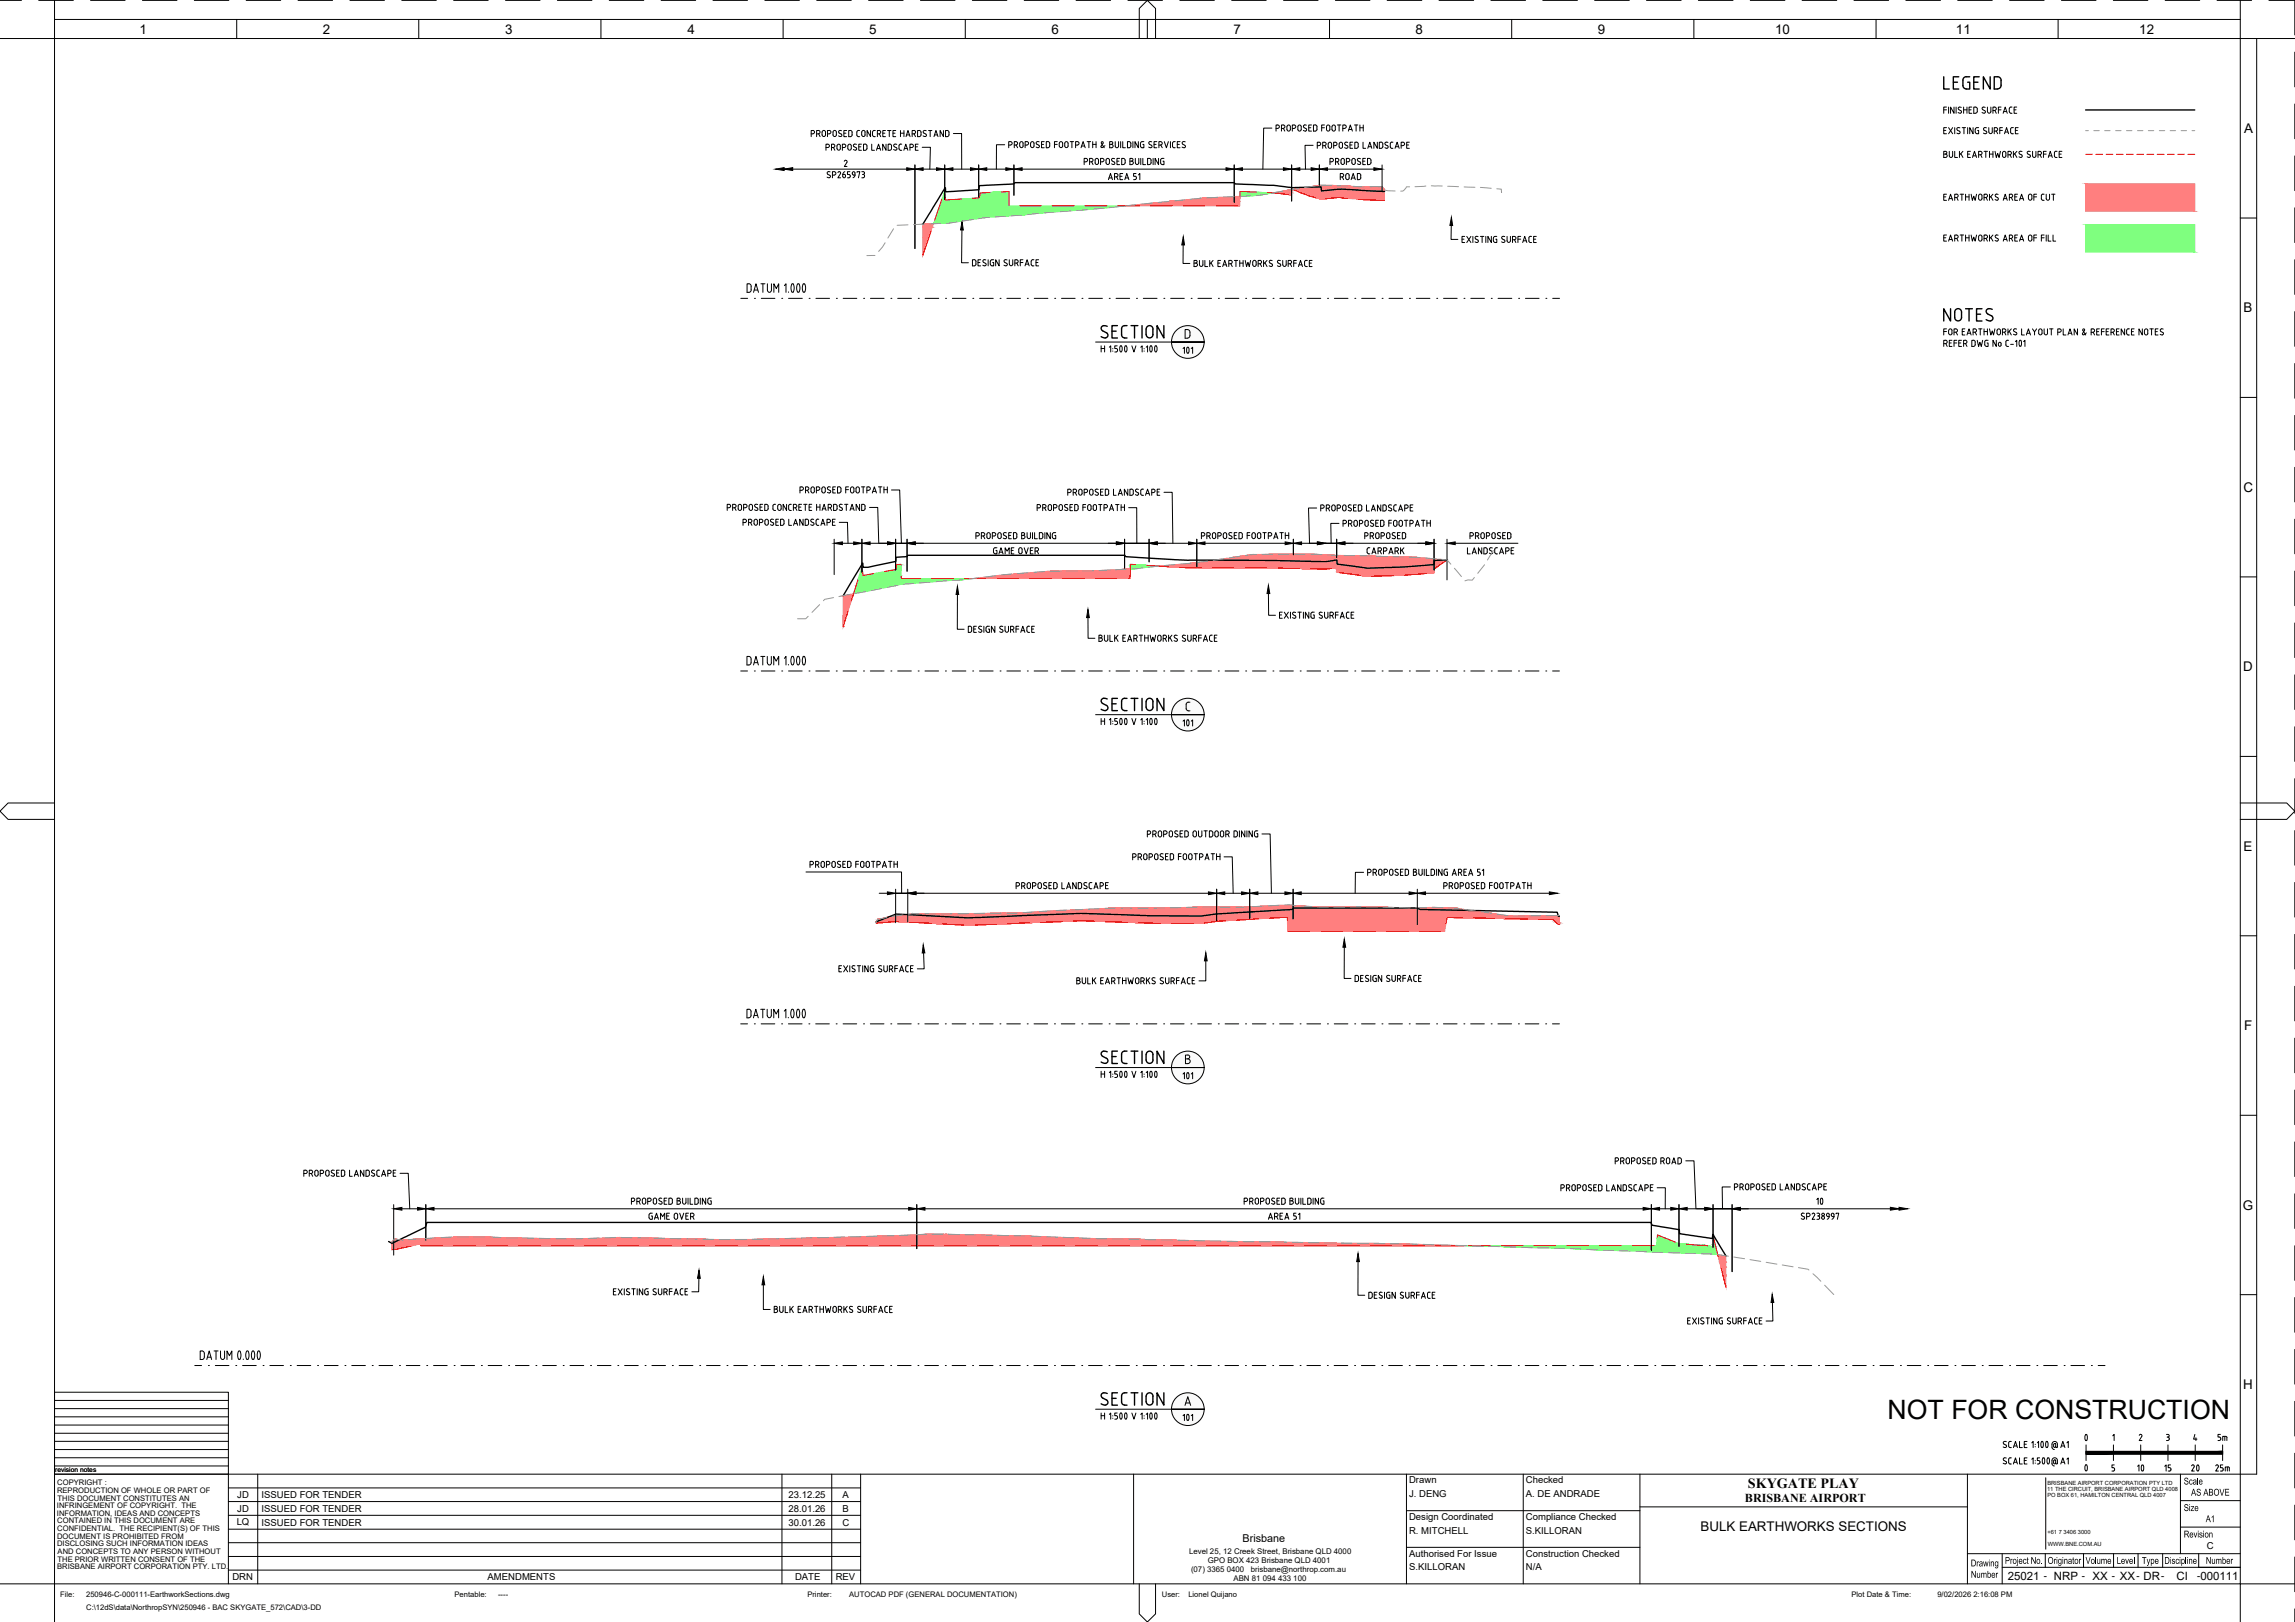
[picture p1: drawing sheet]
<svg xmlns="http://www.w3.org/2000/svg" width="841mm" height="594mm" viewBox="0 0 841 594" stroke-linecap="round" stroke-linejoin="round" font-family="sans-serif">
<defs><g id="words">
<text font-size="9.8" x="691.7" y="519.9">NOT FOR CONSTRUCTION</text>
<text font-size="8.4" x="711.2" y="33.9">LEGEND</text>
<g font-size="7.9">
<text x="430.4" y="131.6">101</text>
<text x="430.4" y="268.1">101</text>
<text x="430.4" y="397.2">101</text>
<text x="662.5" y="443.4">10</text>
<text x="430.4" y="522.5">101</text>
<text x="743.3" y="532.3">100</text>
<text x="759.5" y="529.9">0</text>
<text x="744" y="538.3">500</text>
<text x="780.3" y="541.2">10</text>
<text x="800.5" y="541.2">20</text>
</g>
<text font-size="7.5" x="759.5" y="540.8">0</text>
<text font-size="5.7" fill="#989898" x="499.9" y="204.3">CARPARK</text>
<g font-size="5.7">
<text x="792" y="540.1">15</text>
<text x="810.7" y="540.1">25m</text>
</g>
<g font-size="5.3">
<text x="405" y="67">AREA 51</text>
<text x="236.7" y="447.7">GAME OVER</text>
<text x="463.5" y="447.7">AREA 51</text>
<text x="753.9" y="531.3">A1</text>
<text x="811.7" y="528.8">5m</text>
<text x="753.9" y="537.3">A1</text>
</g>
<text font-size="5.3" fill="#989898" x="490" y="67">ROAD</text>
<text font-size="5.2" x="640.5" y="545.1">SKYGATE PLAY</text>
<g font-size="4.9">
<text x="51.1" y="12.4">1</text>
<text x="118.3" y="12.4">2</text>
<text x="185.1" y="12.3">3</text>
<text x="252" y="12.4">4</text>
<text x="318.6" y="12.3">5</text>
<text x="385.4" y="12.3">6</text>
<text x="452.1" y="12.4">7</text>
<text x="518.8" y="12.3">8</text>
<text x="585.5" y="12.3">9</text>
<text x="650.5" y="12.3">10</text>
<text x="716.8" y="12.4">11</text>
<text x="784" y="12.4">12</text>
<text x="822.4" y="48.7">A</text>
<text x="822.2" y="114.4">B</text>
<text x="822.1" y="180.2">C</text>
<text x="822.1" y="245.9">D</text>
<text x="822.2" y="311.6">E</text>
<text x="822.4" y="377.4">F</text>
<text x="821.9" y="443.1">G</text>
<text x="822" y="508.8">H</text>
<text x="623.2" y="560.7">BULK EARTHWORKS SECTIONS</text>
</g>
<text font-size="4.4" x="639.5" y="550.3">BRISBANE AIRPORT</text>
<g font-size="4.2">
<text x="735.8" y="578.6">25021</text>
<text x="752.7" y="578.6">NRP</text>
<text x="766.8" y="578.6">XX</text>
<text x="776.8" y="578.6">XX</text>
<text x="785.6" y="578.6">DR</text>
<text x="797.6" y="578.6">CI</text>
<text x="806.4" y="578.6">000111</text>
</g>
<text font-size="4" x="455.4" y="564.7">Brisbane</text>
<g font-size="3.9">
<text x="800.3" y="543.7">Scale</text>
<text x="802.9" y="547.8">AS ABOVE</text>
<text x="800.3" y="553.4">Size</text>
<text x="808.3" y="557.5">A1</text>
<text x="800.3" y="563.1">Revision</text>
<text x="722.2" y="573.7">Drawing</text>
<text x="734.7" y="572.8">Project No.</text>
<text x="750.4" y="572.8">Originator</text>
<text x="764.3" y="572.8">Volume</text>
<text x="775.7" y="572.8">Level</text>
<text x="784.9" y="572.8">Type</text>
<text x="793.2" y="572.8">Discipline</text>
<text x="808.4" y="572.8">Number</text>
<text x="722.2" y="577.9">Number</text>
</g>
<g font-size="3.5">
<text x="516.4" y="543.3">Drawn</text>
<text x="559.2" y="543.3">Checked</text>
<text x="87" y="548.7">JD</text>
<text x="95.8" y="548.7">ISSUED FOR TENDER</text>
<text x="289" y="548.7">23.12.25</text>
<text x="308.8" y="548.7">A</text>
<text x="516.4" y="548.3">J. DENG</text>
<text x="559.2" y="548.3">A. DE ANDRADE</text>
<text x="87" y="553.7">JD</text>
<text x="95.8" y="553.7">ISSUED FOR TENDER</text>
<text x="289" y="553.7">28.01.26</text>
<text x="308.8" y="553.7">B</text>
<text x="516.4" y="556.7">Design Coordinated</text>
<text x="559.2" y="556.7">Compliance Checked</text>
<text x="86.7" y="558.7">LQ</text>
<text x="95.8" y="558.8">ISSUED FOR TENDER</text>
<text x="289" y="558.8">30.01.26</text>
<text x="308.7" y="558.8">C</text>
<text x="516.4" y="561.7">R. MITCHELL</text>
<text x="559.2" y="561.7">S.KILLORAN</text>
<text x="808.7" y="567.2">C</text>
<text x="516.4" y="570.1">Authorised For Issue</text>
<text x="516.4" y="575.1">S.KILLORAN</text>
<text x="559.2" y="570.1">Construction Checked</text>
<text x="559.2" y="575.1">N/A</text>
<text x="85.2" y="578.7">DRN</text>
<text x="178.7" y="578.7">AMENDMENTS</text>
<text x="291.3" y="578.7">DATE</text>
<text x="306.2" y="578.7">REV</text>
<text x="748.9" y="578.3">-</text>
<text x="762.9" y="578.3">-</text>
<text x="773.9" y="578.3">-</text>
<text x="783" y="578.3">-</text>
<text x="791.9" y="578.3">-</text>
<text x="805.1" y="578.3">-</text>
</g>
<g font-size="2.9">
<text x="435.7" y="569.1">Level 25, 12 Creek Street, Brisbane QLD 4000</text>
<text x="436.5" y="575.7">(07) 3365 0400</text>
<text x="442.6" y="572.4">GPO BOX 423 Brisbane QLD 4001</text>
<text x="458.4" y="575.7">brisbane@northrop.com.au</text>
<text x="452" y="579">ABN 81 094 433 100</text>
</g>
<g font-size="2.8">
<text x="21" y="544">COPYRIGHT :</text>
<text x="20.9" y="546.8">REPRODUCTION OF WHOLE OR PART OF</text>
<text x="21.1" y="549.6">THIS DOCUMENT CONSTITUTES AN</text>
<text x="20.9" y="552.4">INFRINGEMENT OF COPYRIGHT. THE</text>
<text x="20.9" y="555.2">INFORMATION, IDEAS AND CONCEPTS</text>
<text x="21" y="558">CONTAINED IN THIS DOCUMENT ARE</text>
<text x="20.9" y="563.6">DOCUMENT IS PROHIBITED FROM</text>
<text x="21" y="560.8">CONFIDENTIAL. THE RECIPIENT(S) OF THIS</text>
<text x="20.9" y="566.4">DISCLOSING SUCH INFORMATION IDEAS</text>
<text x="21.1" y="569.2">AND CONCEPTS TO ANY PERSON WITHOUT</text>
<text x="21" y="574.8">BRISBANE AIRPORT CORPORATION PTY. LTD.</text>
<text x="21.1" y="572">THE PRIOR WRITTEN CONSENT OF THE</text>
<text x="22.1" y="585">File:</text>
<text x="31.6" y="585">250946-C-000111-EarthworkSections.dwg</text>
<text x="166.6" y="585">Pentable:</text>
<text x="182.5" y="585">----</text>
<text x="295.9" y="585">Printer:</text>
<text x="311.2" y="585">AUTOCAD PDF (GENERAL DOCUMENTATION)</text>
<text x="425.8" y="585">User:</text>
<text x="435.5" y="585">Lionel Quijano</text>
<text x="678.5" y="585">Plot Date &amp; Time:</text>
<text x="710" y="585">9/02/2026 2:16:08 PM</text>
<text x="31.6" y="589.6">C:\12dS\data\NorthropSYN\250946 - BAC SKYGATE_572\CAD\3-DD</text>
</g>
<text font-size="2.4" x="20.2" y="539.2">revision notes</text>
<g font-size="2.1">
<text x="750.3" y="543.8">BRISBANE AIRPORT CORPORATION PTY LTD</text>
<text x="750.2" y="546.1">11 THE CIRCUIT, BRISBANE AIRPORT QLD 4008</text>
<text x="750.3" y="548.3">PO BOX 61, HAMILTON CENTRAL QLD 4007</text>
<text x="750.3" y="561.8">+61 7 3406 3000</text>
<text x="750.4" y="566.3">WWW.BNE.COM.AU</text>
</g>
</g></defs>
<!-- layer: C_LABELS _ BEL -->
<g fill="#ff7f7f" stroke="#ff7f7f" stroke-width=".37">
<path d="M465.9 331.7l6.6-.3 2.6 .3z"/>
<path d="M495.3 332.2h7.8z"/>
<path d="M439.1 332.2h3.7z"/>
<path d="M516.4 332.5l9.1-.2 5.3 .2z"/>
<path d="M406.1 332.7h128z"/>
<path d="M565.7 335.4l5.8-.1z"/>
<path d="M530.4 336h41.1z"/>
<path d="M530.6 336h40.9z"/>
<path d="M531 336h40.5z"/>
<path d="M531.5 336h40z"/>
<path d="M531.7 336h39.8z"/>
<path d="M531.9 336h39.6z"/>
<path d="M532.5 336.1h39z"/>
<path d="M532.8 336.1h38.7z"/>
<path d="M532.9 336.1h38.6z"/>
<path d="M533.1 336.1h38.4z"/>
<path d="M535.8 336.1h35.7z"/>
<path d="M536.2 336.1h35.3z"/>
<path d="M536.7 336.1h34.8z"/>
<path d="M536.8 336.1h34.7z"/>
<path d="M537 336.1h34.5z"/>
<path d="M537.5 336.1h34z"/>
<path d="M537.9 336.1h33.6z"/>
<path d="M538 336.1h33.5z"/>
<path d="M538.3 336.1h33.2z"/>
<path d="M539.1 336.2h32.4z"/>
<path d="M539.2 336.2h32.3z"/>
<path d="M539.4 336.2h32.1z"/>
<path d="M539.8 336.2h31.7z"/>
<path d="M540.1 336.2h31.4z"/>
<path d="M540.4 336.2h31.1z"/>
<path d="M540.8 336.2h30.7z"/>
<path d="M541.3 336.2h30.2z"/>
<path d="M541.5 336.2h30z"/>
<path d="M541.7 336.2h29.8z"/>
<path d="M542 336.2h29.5z"/>
<path d="M543.6 336.3h27.9z"/>
<path d="M543.9 336.3h27.6z"/>
<path d="M544.2 336.3h27.3z"/>
<path d="M544.4 336.3h27.1z"/>
<path d="M544.5 336.3h27z"/>
<path d="M545 336.3h26.5z"/>
<path d="M545.1 336.3h26.4z"/>
<path d="M545.4 336.3h26.1z"/>
<path d="M545.5 336.3h26z"/>
<path d="M545.7 336.3h25.8z"/>
<path d="M545.8 336.3h25.7z"/>
<path d="M546 336.3h25.5z"/>
<path d="M546.2 336.3h25.3z"/>
<path d="M546.4 336.3h25.1z"/>
<path d="M546.6 336.3h24.9z"/>
<path d="M546.7 336.3h24.8z"/>
<path d="M547.1 336.4h24.4z"/>
<path d="M547.2 336.4h24.3z"/>
<path d="M547.3 336.4h24.2z"/>
<path d="M547.5 336.4h24z"/>
<path d="M547.7 336.4h23.8z"/>
<path d="M547.8 336.4h23.7z"/>
<path d="M547.9 336.4h23.6z"/>
<path d="M548.3 336.4h23.2z"/>
<path d="M548.4 336.4h23.1z"/>
<path d="M548.6 336.4h22.9z"/>
<path d="M548.7 336.4h22.8z"/>
<path d="M548.9 336.4h22.6z"/>
<path d="M549.1 336.4h22.4z"/>
<path d="M549.5 336.4h22z"/>
<path d="M549.7 336.4h21.8z"/>
<path d="M549.8 336.4h21.7z"/>
<path d="M550 336.4h21.5z"/>
<path d="M550.3 336.4h21.2z"/>
<path d="M550.8 336.4h20.7z"/>
<path d="M551.2 336.4h20.3z"/>
<path d="M551.6 336.4h19.9z"/>
<path d="M552 336.4h19.5z"/>
<path d="M552.4 336.4h19.1z"/>
<path d="M552.8 336.4h18.7z"/>
<path d="M553.3 336.5h18.2z"/>
<path d="M553.6 336.5h17.9z"/>
<path d="M554.1 336.5h17.4z"/>
<path d="M554.5 336.5h17z"/>
<path d="M554.9 336.5h16.6z"/>
<path d="M555.3 336.5h16.2z"/>
<path d="M555.9 336.5h15.6z"/>
<path d="M556.3 336.5h15.2z"/>
<path d="M557.3 336.6h14.2z"/>
<path d="M558.3 336.6h13.2z"/>
<path d="M560.4 336.6h11.1z"/>
<path d="M565.5 336.7h6z"/>
<path d="M565.8 336.7h5.7z"/>
<path d="M566.2 336.7h5.3z"/>
<path d="M566.5 336.7h5z"/>
<path d="M569 336.8h2.5z"/>
<path d="M396.5 337.2h52.3z"/>
<path d="M398.5 337.3h49.3z"/>
<path d="M398.8 337.3h48.9z"/>
<path d="M400.3 337.4h46.6z"/>
<path d="M402 337.4h43.9z"/>
<path d="M402.8 337.5h43z"/>
<path d="M403.1 337.5h42.6z"/>
<path d="M405.3 337.5h39.9z"/>
<path d="M407.5 337.6h37.1z"/>
<path d="M408.4 337.6h36z"/>
<path d="M408.9 337.7h35.4z"/>
<path d="M332.4 337.7h52.6z"/>
<path d="M410.1 337.7h33.9z"/>
<path d="M410.4 337.7h33.5z"/>
<path d="M410.8 337.7h33z"/>
<path d="M410.9 337.7h32.9z"/>
<path d="M411.9 337.7h31.6z"/>
<path d="M414.4 337.8h28.5z"/>
<path d="M414.9 337.9h27.9z"/>
<path d="M415.2 337.9h27.5z"/>
<path d="M416.2 337.9h26.2z"/>
<path d="M416.4 337.9h25.9z"/>
<path d="M337.2 337.9h40.3z"/>
<path d="M417.2 338h25z"/>
<path d="M417.4 338h24.7z"/>
<path d="M338.3 338h37.7z"/>
<path d="M338.7 338h36.9z"/>
<path d="M419.2 338h22.4z"/>
<path d="M321.5 338h.4z"/>
<path d="M422.1 338.1h18.9z"/>
<path d="M422.9 338.1h18.1z"/>
<path d="M423.5 338.1h17.4z"/>
<path d="M424.8 338.1h16.1z"/>
<path d="M425.4 338.1h15.5z"/>
<path d="M426.7 338.1h14.1z"/>
<path d="M427.3 338.1h13.5z"/>
<path d="M427.9 338.1h12.9z"/>
<path d="M428.5 338.1h12.2z"/>
<path d="M430.4 338.2h10.2z"/>
<path d="M431.7 338.2h8.9z"/>
<path d="M432.3 338.2h8.3z"/>
<path d="M432.6 338.2h8z"/>
<path d="M433.9 338.2h6.6z"/>
<path d="M434.6 338.2h5.9z"/>
<path d="M435.9 338.2h4.5z"/>
<path d="M436.5 338.2h3.9z"/>
<path d="M437.3 338.2h3.1z"/>
<path d="M439.1 338.2h1.2z"/>
<path d="M343.1 338.3h27.2z"/>
<path d="M344 338.3h25.2z"/>
<path d="M344.8 338.3h23.4z"/>
<path d="M346 338.4h20.7z"/>
<path d="M351.4 338.7h8z"/>
<path d="M352.3 338.8h5.7z"/>
<path d="M354.5 338.9h.3z"/>
<path d="M464.8 203h17.8z"/>
<path d="M424.6 207.3h102.4z"/>
<path d="M424.7 207.4h102.3z"/>
<path d="M424.9 207.4h102.1z"/>
<path d="M425.1 207.4h101.9z"/>
<path d="M425.5 207.4h101.4z"/>
<path d="M425.7 207.4h101.2z"/>
<path d="M426 207.4h100.9z"/>
<path d="M426.2 207.4h100.7z"/>
<path d="M426.6 207.4h100.2z"/>
<path d="M427 207.5h99.8z"/>
<path d="M427.2 207.5h99.6z"/>
<path d="M427.7 207.5h99.1z"/>
<path d="M428 207.5h98.7z"/>
<path d="M428.5 207.6h98.2z"/>
<path d="M428.7 207.6h98z"/>
<path d="M429.2 207.6h97.4z"/>
<path d="M429.5 207.6h97.1z"/>
<path d="M430.2 207.7h96.3z"/>
<path d="M431.8 207.7h94.6z"/>
<path d="M439.4 207.9h50.1z"/>
<path d="M442.2 207.9h47.3z"/>
<path d="M444.3 207.9h45.1z"/>
<path d="M445.6 207.9h43.8z"/>
<path d="M446.2 207.9h43.2z"/>
<path d="M446.4 207.9h43z"/>
<path d="M447.5 207.9h41.9z"/>
<path d="M448.2 207.9h41.2z"/>
<path d="M448.5 207.9h40.9z"/>
<path d="M448.7 207.9h40.7z"/>
<path d="M449.5 207.9h39.8z"/>
<path d="M435 207.9h.3z"/>
<path d="M450 207.9h39.3z"/>
<path d="M450.3 207.9h39z"/>
<path d="M450.8 207.9h38.5z"/>
<path d="M451.1 207.9h38.2z"/>
<path d="M451.3 207.9h38z"/>
<path d="M451.6 207.9h37.7z"/>
<path d="M451.9 207.9h37.4z"/>
<path d="M452.1 207.9h37.2z"/>
<path d="M452.3 207.9h37z"/>
<path d="M452.5 207.9h36.7z"/>
<path d="M452.7 207.9h36.5z"/>
<path d="M453 207.9h36.2z"/>
<path d="M453.3 207.9h35.9z"/>
<path d="M453.5 207.9h35.7z"/>
<path d="M453.8 207.9h35.4z"/>
<path d="M454 207.9h35.2z"/>
<path d="M454.1 207.9h35.1z"/>
<path d="M454.3 207.9h34.9z"/>
<path d="M454.6 207.9h34.6z"/>
<path d="M454.8 207.9h34.4z"/>
<path d="M455.1 207.9h34.1z"/>
<path d="M455.3 207.9h33.9z"/>
<path d="M455.4 207.9h33.8z"/>
<path d="M455.6 207.9h33.6z"/>
<path d="M455.7 207.9h33.5z"/>
<path d="M455.9 207.9h33.3z"/>
<path d="M456.2 207.9h33z"/>
<path d="M456.4 207.9h32.8z"/>
<path d="M456.5 207.9h32.7z"/>
<path d="M456.8 207.9h32.3z"/>
<path d="M457 207.9h32.1z"/>
<path d="M457.1 207.9h32z"/>
<path d="M457.3 207.9h31.8z"/>
<path d="M457.6 207.9h31.5z"/>
<path d="M457.8 207.9h31.3z"/>
<path d="M457.9 207.9h31.2z"/>
<path d="M458.1 207.9h31z"/>
<path d="M458.3 207.9h30.8z"/>
<path d="M458.4 207.9h30.7z"/>
<path d="M458.6 207.9h30.5z"/>
<path d="M458.7 207.9h30.4z"/>
<path d="M459.1 208h29.9z"/>
<path d="M459.2 208h29.8z"/>
<path d="M459.4 208h29.6z"/>
<path d="M459.7 208h29.3z"/>
<path d="M459.9 208h29.1z"/>
<path d="M460 208h29z"/>
<path d="M460.2 208h28.8z"/>
<path d="M460.4 208h28.6z"/>
<path d="M460.5 208h28.5z"/>
<path d="M460.7 208h28.3z"/>
<path d="M460.8 208h28.2z"/>
<path d="M461.1 208h27.8z"/>
<path d="M461.3 208h27.6z"/>
<path d="M461.4 208h27.5z"/>
<path d="M461.6 208h27.3z"/>
<path d="M461.7 208h27.2z"/>
<path d="M462 208h26.9z"/>
<path d="M462.1 208h26.8z"/>
<path d="M462.3 208h26.6z"/>
<path d="M462.5 208h26.4z"/>
<path d="M462.7 208h26.2z"/>
<path d="M462.9 208h26z"/>
<path d="M463 208h25.9z"/>
<path d="M463.3 208h25.6z"/>
<path d="M463.4 208h25.5z"/>
<path d="M463.6 208h25.3z"/>
<path d="M463.7 208h25.2z"/>
<path d="M463.8 208h25z"/>
<path d="M463.9 208h24.9z"/>
<path d="M464.1 208h24.7z"/>
<path d="M464.2 208h24.6z"/>
<path d="M464.4 208h24.4z"/>
<path d="M464.5 208h24.3z"/>
<path d="M464.7 208h24.1z"/>
<path d="M464.8 208h24z"/>
<path d="M465 208h23.8z"/>
<path d="M465.2 208h23.6z"/>
<path d="M465.3 208h23.5z"/>
<path d="M465.4 208h23.4z"/>
<path d="M465.5 208h23.3z"/>
<path d="M465.7 208h23.1z"/>
<path d="M465.8 208h23z"/>
<path d="M466 208h22.8z"/>
<path d="M466.1 208h22.7z"/>
<path d="M466.2 208h22.6z"/>
<path d="M466.3 208h22.5z"/>
<path d="M472.8 208.1h15z"/>
<path d="M474.3 208.2h13.3z"/>
<path d="M474.9 208.2h12.6z"/>
<path d="M475.1 208.2h12.3z"/>
<path d="M475.3 208.2h12.1z"/>
<path d="M475.7 208.2h11.6z"/>
<path d="M476.2 208.2h11.1z"/>
<path d="M476.5 208.2h10.7z"/>
<path d="M476.6 208.2h10.6z"/>
<path d="M477 208.3h10.2z"/>
<path d="M477.3 208.3h9.8z"/>
<path d="M477.5 208.3h9.6z"/>
<path d="M477.9 208.3h9.1z"/>
<path d="M478.7 208.3h8.2z"/>
<path d="M478.8 208.3h8.1z"/>
<path d="M479.2 208.3h7.6z"/>
<path d="M479.3 208.3h7.5z"/>
<path d="M479.4 208.3h7.4z"/>
<path d="M479.6 208.3h7.1z"/>
<path d="M480 208.3h6.7z"/>
<path d="M480.1 208.3h6.6z"/>
<path d="M480.5 208.3h6.1z"/>
<path d="M480.6 208.3h6z"/>
<path d="M482 208.3h4.4z"/>
<path d="M482.2 208.3h4.2z"/>
<path d="M482.3 208.3h4z"/>
<path d="M482.6 208.3h3.7z"/>
<path d="M482.7 208.4h3.6z"/>
<path d="M483 208.4h3.2z"/>
<path d="M483.1 208.4h3.1z"/>
<path d="M483.2 208.4h3z"/>
<path d="M483.4 208.4h2.8z"/>
<path d="M483.6 208.4h2.6z"/>
<path d="M483.7 208.4h2.4z"/>
<path d="M483.8 208.4h2.3z"/>
<path d="M484 208.4h2.1z"/>
<path d="M484.1 208.4h2z"/>
<path d="M484.3 208.4h1.7z"/>
<path d="M484.4 208.4h1.6z"/>
<path d="M484.5 208.4h1.5z"/>
<path d="M484.6 208.4h1.4z"/>
<path d="M484.8 208.4h1.1z"/>
<path d="M484.9 208.4h1z"/>
<path d="M485.1 208.4h.8z"/>
<path d="M485.2 208.4h.7z"/>
<path d="M485.4 208.4h.5z"/>
<path d="M490.6 209.7h34.9z"/>
<path d="M491 209.7h34.5z"/>
<path d="M500.9 211.1h.7z"/>
<path d="M413.9 208.4h.3z"/>
<path d="M413.3 208.5h.9z"/>
<path d="M412.5 208.5h1.7z"/>
<path d="M389.3 209.2h24.9z"/>
<path d="M310.5 217.9l2.3-.4-.1 .4z"/>
<path d="M465.9 331.7l12.8 .2zM461.8 331.9l4.1-.2 12.8 .2z"/>
<path d="M461.8 331.9l21.6 .3-4.7-.3zM457 332.2l4.8-.3 21.6 .3z"/>
<path d="M495.3 332.2h11.4zM492.7 332.2h14z"/>
<path d="M492.7 332.2h14.5zM492 332.2h15.2z"/>
<path d="M457 332.2h35zM455.9 332.2h36.1z"/>
<path d="M439.1 332.2l10.4 .1zM438.1 332.3h11.4z"/>
<path d="M455.9 332.2l52.8 .1zM455 332.3h53.7z"/>
<path d="M438.1 332.3h16.9zM436.8 332.3h18.2z"/>
<path d="M436.8 332.3l79.6 .2-7.7-.2zM428.1 332.5l8.7-.2 79.6 .2z"/>
<path d="M428.1 332.5l104.5 .1zM425.2 332.6h107.4z"/>
<path d="M412.8 332.6h9.4zM407 332.6h15.2z"/>
<path d="M425.2 332.6h108.5zM423.3 332.6h110.4z"/>
<path d="M407 332.6h16.3zM406.8 332.6h16.5z"/>
<path d="M406.8 332.6l127.3 .1zM406.1 332.7h128zM406.1 332.7h128z"/>
<path d="M406.1 332.7l131.7 .6-3.7-.6zM392.4 333.3l13.7-.6 131.7 .6z"/>
<path d="M392.4 333.3h145.5zM392.3 333.3h145.6z"/>
<path d="M392.3 333.3l147.2 .2-1.6-.2zM386.5 333.5l5.8-.2 147.2 .2z"/>
<path d="M386.5 333.5l156.3 .4-3.3-.4zM380.1 333.9l6.4-.4 156.3 .4z"/>
<path d="M380.1 333.9l166.1 .5-3.4-.5zM372.5 334.4l7.6-.5 166.1 .5z"/>
<path d="M372.5 334.4l174.1 .1zM363 334.5h183.6z"/>
<path d="M363 334.5l184.5 .2zM353.3 334.7h194.2z"/>
<path d="M334.6 334.7h3.7zM334 334.7h4.3z"/>
<path d="M353.3 334.7h194.7zM349.7 334.7h198.3z"/>
<path d="M349.7 334.7h198.4zM346.9 334.7h201.2z"/>
<path d="M334 334.7h12.9zM333.8 334.7h13.1z"/>
<path d="M333.8 334.7l219.3 .8-5-.8zM328.1 335.5l5.7-.8 219.3 .8z"/>
<path d="M565.7 335.4l5.8 .1zM554.3 335.5h17.2z"/>
<path d="M328.1 335.5h226.2zM327.5 335.5h226.8z"/>
<path d="M327.5 335.5l244 .3v-.3zM326 335.8l1.5-.3 244 .3z"/>
<path d="M326 335.8l245.5 .1zM325.3 335.9h246.2z"/>
<path d="M471.8 335.9l99.7 .1zM471.8 335.9l99.7 .1z"/>
<path d="M325.3 335.9h146.5zM325.2 336h145.7z"/>
<path d="M325.2 336h145.7zM325.1 336h145.8zM325.1 336h145.8zM325.1 336h145.8z"/>
<path d="M325.1 336h145.7zM325.1 336h145.7zM325.1 336h145.7zM325.1 336h145.8z"/>
<path d="M325.1 336h145.7zM325.1 336h145.7zM325.1 336h145.7zM325.1 336h145.7z"/>
<path d="M325.1 336h145.6zM325.1 336h145.7z"/>
<path d="M325.1 336h145.6zM325.1 336h145.6z"/>
<path d="M325.1 336h145.6zM325.1 336h145.6zM325.1 336h145.6zM325.1 336h145.6z"/>
<path d="M325.1 336h145.6zM325.1 336h145.6z"/>
<path d="M325.1 336h145.5zM325.1 336h145.5zM325.1 336h145.5zM325.1 336h145.6z"/>
<path d="M325.1 336h145.5zM325.1 336h145.5z"/>
<path d="M325.1 336h145.5zM325 336h145.5zM325 336h145.5zM325 336h145.5z"/>
<path d="M325 336h145.5zM325 336h145.5zM325 336h145.5zM325 336h145.5z"/>
<path d="M471.8 336h99.7zM471.8 336h99.7z"/>
<path d="M530.3 336h41.2zM530.3 336h41.2z"/>
<path d="M471.8 336h58.5zM471.8 336h58.5z"/>
<path d="M530.3 336h41.2zM530.3 336h41.2zM530.4 336h41.1z"/>
<path d="M530.4 336h41.1zM530.4 336h41.1zM530.5 336h41zM530.5 336h41z"/>
<path d="M530.5 336h41zM530.5 336h41zM530.6 336h40.9z"/>
<path d="M530.6 336h40.9zM530.6 336h40.9zM530.6 336h40.9zM530.6 336h40.9z"/>
<path d="M530.7 336h40.8zM530.7 336h40.8zM530.8 336h40.7zM530.8 336h40.7z"/>
<path d="M530.8 336h40.7zM530.8 336h40.7zM530.9 336h40.6z"/>
<path d="M530.9 336h40.6zM531 336h40.5zM531 336h40.5zM531 336h40.5z"/>
<path d="M531.2 336h40.3zM531.2 336h40.3zM531.2 336h40.3zM531.2 336h40.3z"/>
<path d="M531.2 336h40.3zM531.2 336h40.3zM531.3 336h40.2z"/>
<path d="M531.3 336h40.2zM531.5 336h40zM531.5 336h40zM531.5 336h40z"/>
<path d="M531.5 336h40zM531.5 336h40zM531.7 336h39.8zM531.7 336h39.8z"/>
<path d="M531.7 336h39.8zM531.7 336h39.8zM531.7 336h39.8z"/>
<path d="M531.8 336h39.7zM531.8 336h39.7zM531.9 336h39.6z"/>
<path d="M532 336h39.5zM532 336h39.5zM532 336h39.5zM532 336h39.5z"/>
<path d="M532 336h39.5zM532 336h39.5zM532.2 336h39.3z"/>
<path d="M532.2 336h39.3zM532.3 336h39.2zM532.3 336h39.2z"/>
<path d="M532.3 336l39.2 .1zM532.3 336l39.2 .1zM532.3 336.1h39.2z"/>
<path d="M532.3 336.1h39.2zM532.5 336.1h39zM532.5 336.1h39zM532.5 336.1h39z"/>
<path d="M532.6 336.1h38.9zM532.6 336.1h38.9zM532.7 336.1h38.8zM532.7 336.1h38.8z"/>
<path d="M532.7 336.1h38.8zM532.7 336.1h38.8zM532.8 336.1h38.7z"/>
<path d="M532.8 336.1h38.7zM532.8 336.1h38.7zM532.9 336.1h38.6z"/>
<path d="M533 336.1h38.5zM533 336.1h38.5zM533.1 336.1h38.4z"/>
<path d="M533.1 336.1h38.4zM533.1 336.1h38.4zM533.2 336.1h38.3z"/>
<path d="M533.2 336.1h38.3zM533.3 336.1h38.2zM533.3 336.1h38.2zM533.3 336.1h38.2zM533.3 336.1h38.2z"/>
<path d="M325 336h145.5zM324.7 336.1h144.5z"/>
<path d="M324.7 336.1h144.4zM324.7 336.1h144.5z"/>
<path d="M533.3 336.1h38.2zM533.3 336.1h38.2zM533.4 336.1h38.1zM533.4 336.1h38.1z"/>
<path d="M533.4 336.1h38.1zM533.4 336.1h38.1zM533.5 336.1h38zM533.5 336.1h38zM533.5 336.1h38zM533.5 336.1h38z"/>
<path d="M324.7 336.1h144.4zM324.7 336.1h144.4z"/>
<path d="M324.7 336.1h144.4zM324.7 336.1h144.4z"/>
<path d="M533.5 336.1h38zM533.5 336.1h38zM533.6 336.1h37.9zM533.6 336.1h37.9z"/>
<path d="M533.6 336.1h37.9zM533.6 336.1h37.9zM533.7 336.1h37.8zM533.7 336.1h37.8zM533.7 336.1h37.8zM533.7 336.1h37.8z"/>
<path d="M324.7 336.1h144.3zM324.7 336.1h144.4z"/>
<path d="M533.7 336.1h37.8zM533.7 336.1h37.8zM533.8 336.1h37.7zM533.8 336.1h37.7z"/>
<path d="M324.7 336.1h144.3zM324.7 336.1h144.3z"/>
<path d="M533.8 336.1h37.7zM533.8 336.1h37.7zM533.9 336.1h37.6z"/>
<path d="M533.9 336.1h37.6zM533.9 336.1h37.6zM533.9 336.1h37.6z"/>
<path d="M324.7 336.1h144.3zM324.7 336.1h144.3z"/>
<path d="M533.9 336.1h37.6zM533.9 336.1h37.6zM534 336.1h37.5zM534 336.1h37.5z"/>
<path d="M324.7 336.1h144.2zM324.7 336.1h144.3z"/>
<path d="M534 336.1h37.5zM534 336.1h37.5zM534.1 336.1h37.4z"/>
<path d="M534.1 336.1h37.4zM534.1 336.1h37.4zM534.1 336.1h37.4z"/>
<path d="M324.7 336.1h144.2zM324.7 336.1h144.2z"/>
<path d="M534.1 336.1h37.4zM534.1 336.1h37.4zM534.2 336.1h37.3zM534.2 336.1h37.3z"/>
<path d="M324.7 336.1h144.1zM324.7 336.1h144.2z"/>
<path d="M534.2 336.1h37.3zM534.2 336.1h37.3zM534.3 336.1h37.2zM534.3 336.1h37.2zM534.3 336.1h37.2zM534.3 336.1h37.2z"/>
<path d="M324.7 336.1h144.1zM324.7 336.1h144.1z"/>
<path d="M534.3 336.1h37.2zM534.3 336.1h37.2zM534.4 336.1h37.1zM534.4 336.1h37.1z"/>
<path d="M324.7 336.1h144.1zM324.6 336.1h144.2z"/>
<path d="M534.4 336.1h37.1zM534.4 336.1h37.1zM534.5 336.1h37zM534.5 336.1h37zM534.5 336.1h37zM534.5 336.1h37zM534.5 336.1h37z"/>
<path d="M534.5 336.1h37zM534.6 336.1h36.9zM534.6 336.1h36.9z"/>
<path d="M324.6 336.1h144.1zM324.6 336.1h144.1zM324.6 336.1h144.1zM324.6 336.1h144.2z"/>
<path d="M534.6 336.1h36.9zM534.6 336.1h36.9zM534.7 336.1h36.8zM534.7 336.1h36.8zM534.7 336.1h36.8zM534.7 336.1h36.8zM534.7 336.1h36.8z"/>
<path d="M534.7 336.1h36.8zM534.8 336.1h36.7zM534.8 336.1h36.7z"/>
<path d="M324.6 336.1h144zM324.6 336.1h144.1z"/>
<path d="M534.8 336.1h36.7zM534.8 336.1h36.7z"/>
<path d="M324.6 336.1h144zM324.6 336.1h144z"/>
<path d="M534.9 336.1h36.6zM534.9 336.1h36.6zM534.9 336.1h36.6zM534.9 336.1h36.6z"/>
<path d="M534.9 336.1h36.6zM534.9 336.1h36.6zM535 336.1h36.5zM535 336.1h36.5z"/>
<path d="M324.6 336.1h144zM324.6 336.1h143.9z"/>
<path d="M535 336.1h36.5zM535 336.1h36.5zM535.1 336.1h36.4zM535.1 336.1h36.4zM535.1 336.1h36.4zM535.1 336.1h36.4zM535.1 336.1h36.4z"/>
<path d="M535.1 336.1h36.4zM535.1 336.1h36.4zM535.1 336.1h36.4z"/>
<path d="M324.6 336.1h143.9zM324.6 336.1h143.9z"/>
<path d="M535.1 336.1h36.4zM535.1 336.1h36.4zM535.2 336.1h36.3zM535.2 336.1h36.3z"/>
<path d="M535.2 336.1h36.3zM535.2 336.1h36.3z"/>
<path d="M324.6 336.1h143.9zM324.6 336.1h143.9z"/>
<path d="M535.3 336.1h36.2zM535.3 336.1h36.2zM535.3 336.1h36.2zM535.3 336.1h36.2z"/>
<path d="M324.6 336.1h143.9zM324.6 336.1h143.9z"/>
<path d="M535.3 336.1h36.2zM535.3 336.1h36.2zM535.4 336.1h36.1zM535.4 336.1h36.1z"/>
<path d="M324.6 336.1h143.9zM324.5 336.1h143.9z"/>
<path d="M535.4 336.1h36.1zM535.4 336.1h36.1zM535.5 336.1h36zM535.5 336.1h36z"/>
<path d="M535.5 336.1h36zM535.5 336.1h36z"/>
<path d="M324.5 336.1h143.9zM324.5 336.1h143.9z"/>
<path d="M535.6 336.1h35.9zM535.6 336.1h35.9zM535.6 336.1h35.9zM535.6 336.1h35.9z"/>
<path d="M535.6 336.1h35.9zM535.6 336.1h35.9zM535.7 336.1h35.8zM535.7 336.1h35.8zM535.7 336.1h35.8zM535.7 336.1h35.8zM535.7 336.1h35.8z"/>
<path d="M535.7 336.1h35.8zM535.8 336.1h35.7zM535.8 336.1h35.7zM535.8 336.1h35.7z"/>
<path d="M535.9 336.1h35.6zM535.9 336.1h35.6zM535.9 336.1h35.6zM535.9 336.1h35.6z"/>
<path d="M535.9 336.1h35.6zM535.9 336.1h35.6zM536 336.1h35.5zM536 336.1h35.5z"/>
<path d="M536 336.1h35.5zM536 336.1h35.5zM536.1 336.1h35.4z"/>
<path d="M536.1 336.1h35.4zM536.2 336.1h35.3zM536.2 336.1h35.3zM536.2 336.1h35.3z"/>
<path d="M536.2 336.1h35.3zM536.2 336.1h35.3zM536.2 336.1h35.3zM536.2 336.1h35.3z"/>
<path d="M536.3 336.1h35.2zM536.3 336.1h35.2zM536.4 336.1h35.1zM536.4 336.1h35.1z"/>
<path d="M536.4 336.1h35.1zM536.4 336.1h35.1zM536.4 336.1h35.1zM536.4 336.1h35.1z"/>
<path d="M536.4 336.1h35.1zM536.4 336.1h35.1zM536.5 336.1h35z"/>
<path d="M536.5 336.1h35zM536.6 336.1h34.9zM536.6 336.1h34.9zM536.6 336.1h34.9z"/>
<path d="M536.6 336.1h34.9zM536.7 336.1h34.8zM536.7 336.1h34.8zM536.7 336.1h34.8z"/>
<path d="M536.7 336.1h34.8zM536.7 336.1h34.8zM536.7 336.1h34.8zM536.7 336.1h34.8z"/>
<path d="M536.8 336.1h34.7zM536.8 336.1h34.7zM536.8 336.1h34.7z"/>
<path d="M536.9 336.1h34.6zM536.9 336.1h34.6zM536.9 336.1h34.6z"/>
<path d="M536.9 336.1h34.6zM537 336.1h34.5zM537 336.1h34.5zM537 336.1h34.5z"/>
<path d="M537 336.1h34.5zM537 336.1h34.5zM537 336.1h34.5zM537 336.1h34.5z"/>
<path d="M537.1 336.1h34.4zM537.1 336.1h34.4zM537.2 336.1h34.3zM537.2 336.1h34.3z"/>
<path d="M537.2 336.1h34.3zM537.2 336.1h34.3zM537.3 336.1h34.2zM537.3 336.1h34.2z"/>
<path d="M537.3 336.1h34.2zM537.3 336.1h34.2zM537.3 336.1h34.2z"/>
<path d="M537.3 336.1h34.2zM537.4 336.1h34.1zM537.4 336.1h34.1zM537.4 336.1h34.1z"/>
<path d="M537.4 336.1h34.1zM537.5 336.1h34zM537.5 336.1h34zM537.5 336.1h34z"/>
<path d="M537.5 336.1h34zM537.5 336.1h34zM537.6 336.1h33.9zM537.6 336.1h33.9z"/>
<path d="M537.6 336.1h33.9zM537.6 336.1h33.9zM537.7 336.1h33.8zM537.7 336.1h33.8z"/>
<path d="M537.7 336.1h33.8zM537.7 336.1h33.8zM537.8 336.1h33.7z"/>
<path d="M537.8 336.1h33.7zM537.8 336.1h33.7zM537.8 336.1h33.7zM537.8 336.1h33.7z"/>
<path d="M537.8 336.1h33.7zM537.9 336.1h33.6zM537.9 336.1h33.6zM537.9 336.1h33.6z"/>
<path d="M537.9 336.1h33.6zM537.9 336.1h33.6zM538 336.1h33.5z"/>
<path d="M538 336.1h33.5zM538 336.1h33.5zM538.1 336.1h33.4zM538.1 336.1h33.4z"/>
<path d="M538.1 336.1h33.4zM538.1 336.1h33.4zM538.1 336.1h33.4z"/>
<path d="M538.1 336.1h33.4zM538.2 336.1h33.3zM538.2 336.1h33.3zM538.2 336.1h33.3z"/>
<path d="M538.2 336.1h33.3zM538.3 336.1h33.2zM538.3 336.1h33.2zM538.3 336.1h33.2z"/>
<path d="M538.4 336.1h33.1zM538.4 336.1h33.1zM538.4 336.1h33.1zM538.4 336.1h33.1z"/>
<path d="M324.5 336.1h143.9zM324.4 336.1h143z"/>
<path d="M538.4 336.1h33.1zM538.4 336.1h33.1zM538.5 336.1h33zM538.5 336.1h33z"/>
<path d="M324.4 336.1h143zM324.4 336.1l142.9 .1z"/>
<path d="M538.5 336.1l33 .1zM538.5 336.1l33 .1zM538.6 336.2h32.9z"/>
<path d="M538.6 336.2h32.9zM538.6 336.2h32.9zM538.6 336.2h32.9zM538.6 336.2h32.9z"/>
<path d="M538.6 336.2h32.9zM538.7 336.2h32.8zM538.7 336.2h32.8z"/>
<path d="M324.4 336.2h142.8zM324.4 336.2h142.9z"/>
<path d="M538.7 336.2h32.8zM538.7 336.2h32.8z"/>
<path d="M324.4 336.2h142.8zM324.4 336.2h142.8z"/>
<path d="M538.8 336.2h32.7zM538.8 336.2h32.7zM538.8 336.2h32.7zM538.8 336.2h32.7z"/>
<path d="M538.8 336.2h32.7zM538.8 336.2h32.7zM538.9 336.2h32.6zM538.9 336.2h32.6z"/>
<path d="M538.9 336.2h32.6zM538.9 336.2h32.6zM539 336.2h32.5z"/>
<path d="M539 336.2h32.5zM539 336.2h32.5zM539 336.2h32.5z"/>
<path d="M324.4 336.2h142.8zM324.3 336.2h142.8zM324.3 336.2h142.8zM324.3 336.2h142.8z"/>
<path d="M539 336.2h32.5zM539 336.2h32.5zM539.1 336.2h32.4z"/>
<path d="M539.1 336.2h32.4zM539.1 336.2h32.4zM539.2 336.2h32.3z"/>
<path d="M539.2 336.2h32.3zM539.2 336.2h32.3zM539.2 336.2h32.3z"/>
<path d="M539.2 336.2h32.3zM539.3 336.2h32.2zM539.3 336.2h32.2z"/>
<path d="M324.3 336.2h142.8zM324.3 336.2h142.8z"/>
<path d="M324.3 336.2h142.7zM324.3 336.2h142.8z"/>
<path d="M539.3 336.2h32.2zM539.3 336.2h32.2zM539.4 336.2h32.1z"/>
<path d="M539.4 336.2h32.1zM539.4 336.2h32.1zM539.4 336.2h32.1zM539.4 336.2h32.1z"/>
<path d="M324.3 336.2h142.7zM324.3 336.2h142.7z"/>
<path d="M539.5 336.2h32zM539.5 336.2h32zM539.5 336.2h32zM539.5 336.2h32z"/>
<path d="M324.3 336.2h142.7zM324.3 336.2h142.6z"/>
<path d="M539.6 336.2h31.9zM539.6 336.2h31.9zM539.6 336.2h31.9zM539.6 336.2h31.9z"/>
<path d="M324.3 336.2h142.6zM324.3 336.2h142.6z"/>
<path d="M539.6 336.2h31.9zM539.6 336.2h31.9zM539.7 336.2h31.8zM539.7 336.2h31.8z"/>
<path d="M539.7 336.2h31.8zM539.7 336.2h31.8zM539.8 336.2h31.7z"/>
<path d="M539.8 336.2h31.7zM539.8 336.2h31.7zM539.8 336.2h31.7zM539.8 336.2h31.7z"/>
<path d="M324.3 336.2h142.6zM324.3 336.2h142.6z"/>
<path d="M539.9 336.2h31.6zM539.9 336.2h31.6z"/>
<path d="M324.3 336.2h142.6zM324.3 336.2h142.6z"/>
<path d="M539.9 336.2h31.6zM539.9 336.2h31.6zM540 336.2h31.5z"/>
<path d="M540 336.2h31.5zM540 336.2h31.5zM540 336.2h31.5zM540 336.2h31.5z"/>
<path d="M540 336.2h31.5zM540.1 336.2h31.4zM540.1 336.2h31.4zM540.1 336.2h31.4z"/>
<path d="M540.2 336.2h31.3zM540.2 336.2h31.3z"/>
<path d="M324.3 336.2h142.6zM324.2 336.2h142.6z"/>
<path d="M324.2 336.2h142.5zM324.2 336.2h142.6z"/>
<path d="M540.2 336.2h31.3zM540.2 336.2h31.3zM540.3 336.2h31.2z"/>
<path d="M540.3 336.2h31.2zM540.4 336.2h31.1zM540.4 336.2h31.1zM540.4 336.2h31.1z"/>
<path d="M540.4 336.2h31.1zM540.4 336.2h31.1z"/>
<path d="M324.2 336.2h142.5zM324.2 336.2h142.4z"/>
<path d="M540.5 336.2h31zM540.5 336.2h31zM540.5 336.2h31zM540.5 336.2h31z"/>
<path d="M324.2 336.2h142.4zM324.2 336.2h142.4z"/>
<path d="M540.5 336.2h31zM540.5 336.2h31zM540.6 336.2h30.9zM540.6 336.2h30.9z"/>
<path d="M540.6 336.2h30.9zM540.6 336.2h30.9zM540.7 336.2h30.8zM540.7 336.2h30.8z"/>
<path d="M540.7 336.2h30.8zM540.7 336.2h30.8zM540.8 336.2h30.7zM540.8 336.2h30.7z"/>
<path d="M540.8 336.2h30.7zM540.8 336.2h30.7zM540.8 336.2h30.7z"/>
<path d="M324.2 336.2h142.4zM324.2 336.2h142.4z"/>
<path d="M324.1 336.2h142.4zM324.1 336.2h142.5z"/>
<path d="M540.9 336.2h30.6zM540.9 336.2h30.6zM540.9 336.2h30.6zM540.9 336.2h30.6z"/>
<path d="M540.9 336.2h30.6zM540.9 336.2h30.6zM541 336.2h30.5zM541 336.2h30.5z"/>
<path d="M541 336.2h30.5zM541 336.2h30.5zM541.1 336.2h30.4zM541.1 336.2h30.4z"/>
<path d="M541.1 336.2h30.4zM541.1 336.2h30.4zM541.1 336.2h30.4zM541.1 336.2h30.4z"/>
<path d="M324.1 336.2h142.3zM324.1 336.2h142.4z"/>
<path d="M541.1 336.2h30.4zM541.1 336.2h30.4zM541.2 336.2h30.3zM541.2 336.2h30.3z"/>
<path d="M324.1 336.2h142.3zM324.1 336.2h142.3z"/>
<path d="M541.2 336.2h30.3zM541.2 336.2h30.3zM541.3 336.2h30.2zM541.3 336.2h30.2z"/>
<path d="M541.3 336.2h30.2zM541.3 336.2h30.2zM541.3 336.2h30.2z"/>
<path d="M541.4 336.2h30.1zM541.4 336.2h30.1zM541.4 336.2h30.1zM541.4 336.2h30.1z"/>
<path d="M541.4 336.2h30.1zM541.4 336.2h30.1zM541.5 336.2h30zM541.5 336.2h30z"/>
<path d="M324.1 336.2h142.2zM324.1 336.2h142.3z"/>
<path d="M541.5 336.2h30zM541.5 336.2h30zM541.5 336.2h30z"/>
<path d="M471.8 336l58.5 .2v-.2zM471.8 336l58.5 .2h-58.5z"/>
<path d="M541.6 336.2h29.9zM541.6 336.2h29.9zM541.6 336.2h29.9zM541.6 336.2h29.9z"/>
<path d="M541.6 336.2h29.9zM541.6 336.2h29.9zM541.7 336.2h29.8zM541.7 336.2h29.8z"/>
<path d="M541.7 336.2h29.8zM541.7 336.2h29.8zM541.7 336.2h29.8z"/>
<path d="M541.8 336.2h29.7zM541.8 336.2h29.7zM541.8 336.2h29.7zM541.8 336.2h29.7z"/>
<path d="M541.8 336.2h29.7zM541.8 336.2h29.7zM541.9 336.2h29.6zM541.9 336.2h29.6z"/>
<path d="M541.9 336.2h29.6zM541.9 336.2h29.6zM542 336.2h29.5z"/>
<path d="M542 336.2h29.5zM542 336.2h29.5zM542 336.2h29.5zM542 336.2h29.5z"/>
<path d="M542 336.2h29.5zM542 336.2h29.5z"/>
<path d="M542.1 336.2l29.4 .1zM542.1 336.2l29.4 .1zM543.5 336.3h28zM543.5 336.3h28z"/>
<path d="M543.5 336.3h28zM543.5 336.3h28zM543.6 336.3h27.9zM543.6 336.3h27.9z"/>
<path d="M543.6 336.3h27.9zM543.6 336.3h27.9zM543.6 336.3h27.9z"/>
<path d="M543.7 336.3h27.8zM543.7 336.3h27.8zM543.7 336.3h27.8zM543.7 336.3h27.8z"/>
<path d="M324.1 336.2h142.2zM323.8 336.3h141.7zM323.8 336.3h141.7zM323.8 336.3h141.7z"/>
<path d="M543.7 336.3h27.8zM543.7 336.3h27.8zM543.8 336.3h27.7zM543.8 336.3h27.7z"/>
<path d="M543.8 336.3h27.7zM543.8 336.3h27.7zM543.9 336.3h27.6z"/>
<path d="M543.9 336.3h27.6zM543.9 336.3h27.6zM543.9 336.3h27.6zM543.9 336.3h27.6z"/>
<path d="M543.9 336.3h27.6zM543.9 336.3h27.6zM544 336.3h27.5zM544 336.3h27.5z"/>
<path d="M544 336.3h27.5zM544 336.3h27.5z"/>
<path d="M323.8 336.3h141.6zM323.8 336.3h141.7z"/>
<path d="M544.1 336.3h27.4zM544.1 336.3h27.4z"/>
<path d="M323.8 336.3h141.6zM323.8 336.3h141.6z"/>
<path d="M544.1 336.3h27.4zM544.1 336.3h27.4zM544.2 336.3h27.3zM544.2 336.3h27.3z"/>
<path d="M544.2 336.3h27.3zM544.2 336.3h27.3zM544.2 336.3h27.3z"/>
<path d="M544.2 336.3h27.3zM544.2 336.3h27.3zM544.3 336.3h27.2zM544.3 336.3h27.2z"/>
<path d="M544.3 336.3h27.2zM544.3 336.3h27.2zM544.4 336.3h27.1zM544.4 336.3h27.1z"/>
<path d="M544.4 336.3h27.1zM544.4 336.3h27.1zM544.4 336.3h27.1z"/>
<path d="M323.8 336.3h141.5zM323.8 336.3h141.6z"/>
<path d="M544.4 336.3h27.1zM544.4 336.3h27.1zM544.5 336.3h27zM544.5 336.3h27z"/>
<path d="M544.5 336.3h27zM544.5 336.3h27zM544.5 336.3h27z"/>
<path d="M544.6 336.3h26.9zM544.6 336.3h26.9zM544.6 336.3h26.9zM544.6 336.3h26.9z"/>
<path d="M544.6 336.3h26.9zM544.6 336.3h26.9zM544.7 336.3h26.8zM544.7 336.3h26.8z"/>
<path d="M544.7 336.3h26.8zM544.7 336.3h26.8zM544.7 336.3h26.8zM544.7 336.3h26.8z"/>
<path d="M544.7 336.3h26.8zM544.7 336.3h26.8zM544.8 336.3h26.7zM544.8 336.3h26.7z"/>
<path d="M544.8 336.3h26.7zM544.8 336.3h26.7zM544.9 336.3h26.6zM544.9 336.3h26.6z"/>
<path d="M544.9 336.3h26.6zM544.9 336.3h26.6zM545 336.3h26.5zM545 336.3h26.5z"/>
<path d="M545 336.3h26.5zM545 336.3h26.5zM545 336.3h26.5z"/>
<path d="M545 336.3h26.5zM545 336.3h26.5zM545.1 336.3h26.4zM545.1 336.3h26.4z"/>
<path d="M545.1 336.3h26.4zM545.1 336.3h26.4zM545.1 336.3h26.4z"/>
<path d="M545.3 336.3h26.2zM545.3 336.3h26.2zM545.3 336.3h26.2z"/>
<path d="M545.3 336.3h26.2zM545.4 336.3h26.1zM545.4 336.3h26.1zM545.4 336.3h26.1z"/>
<path d="M545.4 336.3h26.1zM545.4 336.3h26.1zM545.5 336.3h26z"/>
<path d="M545.5 336.3h26zM545.5 336.3h26zM545.6 336.3h25.9zM545.6 336.3h25.9z"/>
<path d="M545.6 336.3h25.9zM545.6 336.3h25.9zM545.6 336.3h25.9zM545.6 336.3h25.9z"/>
<path d="M545.6 336.3h25.9zM545.6 336.3h25.9zM545.7 336.3h25.8z"/>
<path d="M545.8 336.3h25.7zM545.8 336.3h25.7zM545.8 336.3h25.7z"/>
<path d="M545.8 336.3h25.7zM545.8 336.3h25.7zM545.8 336.3h25.7zM545.8 336.3h25.7z"/>
<path d="M545.9 336.3h25.6zM545.9 336.3h25.6zM546 336.3h25.5z"/>
<path d="M546 336.3h25.5zM546 336.3h25.5zM546.1 336.3h25.4zM546.1 336.3h25.4z"/>
<path d="M546.1 336.3h25.4zM546.1 336.3h25.4zM546.1 336.3h25.4z"/>
<path d="M546.1 336.3h25.4zM546.2 336.3h25.3zM546.2 336.3h25.3zM546.2 336.3h25.3z"/>
<path d="M323.8 336.3h141.5zM323.6 336.3h141z"/>
<path d="M546.3 336.3h25.2zM546.3 336.3h25.2zM546.3 336.3h25.2zM546.3 336.3h25.2z"/>
<path d="M546.3 336.3h25.2zM546.3 336.3h25.2zM546.4 336.3h25.1zM546.4 336.3h25.1z"/>
<path d="M546.4 336.3h25.1zM546.4 336.3h25.1zM546.4 336.3h25.1z"/>
<path d="M546.5 336.3h25zM546.5 336.3h25zM546.5 336.3h25z"/>
<path d="M546.5 336.3h25zM546.6 336.3h24.9zM546.6 336.3h24.9zM546.6 336.3h24.9z"/>
<path d="M546.7 336.3h24.8zM546.7 336.3h24.8zM546.7 336.3h24.8z"/>
<path d="M546.7 336.3l24.8 .1zM546.7 336.3l24.8 .1zM546.8 336.4h24.7zM546.8 336.4h24.7z"/>
<path d="M546.8 336.4h24.7zM546.8 336.4h24.7zM546.9 336.4h24.6zM546.9 336.4h24.6z"/>
<path d="M546.9 336.4h24.6zM546.9 336.4h24.6zM546.9 336.4h24.6z"/>
<path d="M546.9 336.4h24.6zM547 336.4h24.5zM547 336.4h24.5zM547 336.4h24.5z"/>
<path d="M547 336.4h24.5zM547.1 336.4h24.4zM547.1 336.4h24.4zM547.1 336.4h24.4z"/>
<path d="M547.1 336.4h24.4zM547.1 336.4h24.4zM547.2 336.4h24.3z"/>
<path d="M547.2 336.4h24.3zM547.2 336.4h24.3zM547.3 336.4h24.2zM547.3 336.4h24.2z"/>
<path d="M547.3 336.4h24.2zM547.3 336.4h24.2zM547.3 336.4h24.2z"/>
<path d="M547.4 336.4h24.1zM547.4 336.4h24.1zM547.5 336.4h24z"/>
<path d="M547.5 336.4h24zM547.5 336.4h24zM547.5 336.4h24zM547.5 336.4h24z"/>
<path d="M547.5 336.4h24zM547.5 336.4h24zM547.6 336.4h23.9zM547.6 336.4h23.9z"/>
<path d="M547.6 336.4h23.9zM547.6 336.4h23.9zM547.7 336.4h23.8z"/>
<path d="M547.7 336.4h23.8zM547.7 336.4h23.8zM547.8 336.4h23.7z"/>
<path d="M547.8 336.4h23.7zM547.8 336.4h23.7zM547.8 336.4h23.7zM547.8 336.4h23.7z"/>
<path d="M547.9 336.4h23.6zM547.9 336.4h23.6zM547.9 336.4h23.6z"/>
<path d="M548 336.4h23.5zM548 336.4h23.5zM548 336.4h23.5zM548 336.4h23.5z"/>
<path d="M548 336.4h23.5zM548 336.4h23.5zM548.1 336.4h23.4zM548.1 336.4h23.4z"/>
<path d="M548.1 336.4h23.4zM548.1 336.4h23.4zM548.1 336.4h23.4z"/>
<path d="M548.1 336.4h23.4zM548.3 336.4h23.2zM548.3 336.4h23.2zM548.3 336.4h23.2z"/>
<path d="M548.3 336.4h23.2zM548.3 336.4h23.2zM548.3 336.4h23.2zM548.3 336.4h23.2z"/>
<path d="M548.3 336.4h23.2zM548.3 336.4h23.2zM548.4 336.4h23.1z"/>
<path d="M548.5 336.4h23zM548.5 336.4h23zM548.5 336.4h23zM548.5 336.4h23z"/>
<path d="M548.5 336.4h23zM548.5 336.4h23zM548.6 336.4h22.9z"/>
<path d="M548.6 336.4h22.9zM548.6 336.4h22.9zM548.7 336.4h22.8z"/>
<path d="M548.7 336.4h22.8zM548.7 336.4h22.8zM548.7 336.4h22.8zM548.7 336.4h22.8z"/>
<path d="M548.8 336.4h22.7zM548.8 336.4h22.7zM548.9 336.4h22.6zM548.9 336.4h22.6z"/>
<path d="M548.9 336.4h22.6zM548.9 336.4h22.6zM548.9 336.4h22.6z"/>
<path d="M548.9 336.4h22.6zM548.9 336.4h22.6zM549 336.4h22.5z"/>
<path d="M549 336.4h22.5zM549.1 336.4h22.4zM549.1 336.4h22.4zM549.1 336.4h22.4z"/>
<path d="M549.1 336.4h22.4zM549.1 336.4h22.4zM549.1 336.4h22.4zM549.1 336.4h22.4z"/>
<path d="M549.1 336.4h22.4zM549.1 336.4h22.4zM549.3 336.4h22.2zM549.3 336.4h22.2z"/>
<path d="M549.3 336.4h22.2zM549.3 336.4h22.2zM549.3 336.4h22.2zM549.3 336.4h22.2z"/>
<path d="M549.3 336.4h22.2zM549.3 336.4h22.2zM549.4 336.4h22.1z"/>
<path d="M549.4 336.4h22.1zM549.5 336.4h22zM549.5 336.4h22zM549.5 336.4h22z"/>
<path d="M549.5 336.4h22zM549.5 336.4h22zM549.5 336.4h22zM549.5 336.4h22z"/>
<path d="M549.6 336.4h21.9zM549.6 336.4h21.9zM549.7 336.4h21.8z"/>
<path d="M549.7 336.4h21.8zM549.7 336.4h21.8zM549.7 336.4h21.8zM549.7 336.4h21.8z"/>
<path d="M549.7 336.4h21.8zM549.7 336.4h21.8zM549.8 336.4h21.7z"/>
<path d="M549.9 336.4h21.6zM549.9 336.4h21.6zM549.9 336.4h21.6zM549.9 336.4h21.6z"/>
<path d="M549.9 336.4h21.6zM549.9 336.4h21.6zM550 336.4h21.5z"/>
<path d="M550 336.4h21.5zM550 336.4h21.5zM550.1 336.4h21.4zM550.1 336.4h21.4z"/>
<path d="M550.1 336.4h21.4zM550.1 336.4h21.4zM550.1 336.4h21.4z"/>
<path d="M550.1 336.4h21.4zM550.2 336.4h21.3zM550.2 336.4h21.3zM550.2 336.4h21.3z"/>
<path d="M550.2 336.4h21.3zM550.3 336.4h21.2zM550.3 336.4h21.2zM550.3 336.4h21.2z"/>
<path d="M550.3 336.4h21.2zM550.3 336.4h21.2zM550.3 336.4h21.2zM550.3 336.4h21.2z"/>
<path d="M550.4 336.4h21.1zM550.4 336.4h21.1zM550.4 336.4h21.1zM550.4 336.4h21.1z"/>
<path d="M550.4 336.4h21.1zM550.4 336.4h21.1zM550.5 336.4h21zM550.5 336.4h21z"/>
<path d="M550.5 336.4h21zM550.5 336.4h21zM550.5 336.4h21zM550.5 336.4h21z"/>
<path d="M550.5 336.4h21zM550.5 336.4h21zM550.6 336.4h20.9z"/>
<path d="M550.6 336.4h20.9zM550.7 336.4h20.8zM550.7 336.4h20.8zM550.7 336.4h20.8z"/>
<path d="M550.7 336.4h20.8zM550.8 336.4h20.7zM550.8 336.4h20.7zM550.8 336.4h20.7z"/>
<path d="M550.8 336.4h20.7zM550.8 336.4h20.7zM550.9 336.4h20.6zM550.9 336.4h20.6z"/>
<path d="M550.9 336.4h20.6zM550.9 336.4h20.6zM551 336.4h20.5zM551 336.4h20.5z"/>
<path d="M551 336.4h20.5zM551 336.4h20.5zM551 336.4h20.5z"/>
<path d="M551 336.4h20.5zM551.1 336.4h20.4zM551.1 336.4h20.4zM551.1 336.4h20.4z"/>
<path d="M551.1 336.4h20.4zM551.1 336.4h20.4zM551.1 336.4h20.4zM551.1 336.4h20.4z"/>
<path d="M551.1 336.4h20.4zM551.2 336.4h20.3zM551.2 336.4h20.3zM551.2 336.4h20.3z"/>
<path d="M551.3 336.4h20.2zM551.3 336.4h20.2zM551.3 336.4h20.2zM551.3 336.4h20.2z"/>
<path d="M551.3 336.4h20.2zM551.3 336.4h20.2zM551.4 336.4h20.1zM551.4 336.4h20.1z"/>
<path d="M551.4 336.4h20.1zM551.4 336.4h20.1zM551.4 336.4h20.1z"/>
<path d="M551.4 336.4h20.1zM551.6 336.4h19.9zM551.6 336.4h19.9zM551.6 336.4h19.9z"/>
<path d="M551.6 336.4h19.9zM551.6 336.4h19.9zM551.6 336.4h19.9zM551.6 336.4h19.9z"/>
<path d="M551.6 336.4h19.9zM551.6 336.4h19.9zM551.8 336.4h19.7zM551.8 336.4h19.7z"/>
<path d="M551.8 336.4h19.7zM551.8 336.4h19.7zM551.8 336.4h19.7zM551.8 336.4h19.7z"/>
<path d="M551.8 336.4h19.7zM551.8 336.4h19.7zM551.9 336.4h19.6z"/>
<path d="M551.9 336.4h19.6zM552 336.4h19.5zM552 336.4h19.5zM552 336.4h19.5z"/>
<path d="M552 336.4h19.5zM552 336.4h19.5zM552 336.4h19.5zM552 336.4h19.5z"/>
<path d="M552.1 336.4h19.4zM552.1 336.4h19.4zM552.2 336.4h19.3zM552.2 336.4h19.3z"/>
<path d="M552.2 336.4h19.3zM552.2 336.4h19.3zM552.2 336.4h19.3zM552.2 336.4h19.3z"/>
<path d="M552.2 336.4h19.3zM552.2 336.4h19.3zM552.3 336.4h19.2z"/>
<path d="M552.3 336.4h19.2zM552.4 336.4h19.1zM552.4 336.4h19.1zM552.4 336.4h19.1z"/>
<path d="M552.4 336.4h19.1zM552.4 336.4h19.1zM552.4 336.4h19.1zM552.4 336.4h19.1z"/>
<path d="M552.4 336.4h19.1zM552.4 336.4h19.1zM552.6 336.4h18.9zM552.6 336.4h18.9z"/>
<path d="M552.6 336.4h18.9zM552.6 336.4h18.9zM552.6 336.4h18.9zM552.6 336.4h18.9z"/>
<path d="M552.6 336.4h18.9zM552.6 336.4h18.9zM552.7 336.4h18.8z"/>
<path d="M552.7 336.4h18.8zM552.8 336.4h18.7zM552.8 336.4h18.7zM552.8 336.4h18.7z"/>
<path d="M552.8 336.4h18.7zM552.8 336.4h18.7zM552.8 336.4h18.7zM552.8 336.4h18.7z"/>
<path d="M552.9 336.4l18.6 .1zM552.9 336.4l18.6 .1zM553 336.5h18.5zM553 336.5h18.5z"/>
<path d="M553 336.5h18.5zM553 336.5h18.5zM553 336.5h18.5zM553 336.5h18.5z"/>
<path d="M553 336.5h18.5zM553 336.5h18.5zM553.1 336.5h18.4z"/>
<path d="M553.1 336.5h18.4zM553.2 336.5h18.3zM553.2 336.5h18.3zM553.2 336.5h18.3z"/>
<path d="M553.2 336.5h18.3zM553.3 336.5h18.2zM553.3 336.5h18.2zM553.3 336.5h18.2z"/>
<path d="M553.3 336.5h18.2zM553.3 336.5h18.2zM553.4 336.5h18.1zM553.4 336.5h18.1z"/>
<path d="M553.4 336.5h18.1zM553.4 336.5h18.1zM553.5 336.5h18zM553.5 336.5h18z"/>
<path d="M553.5 336.5h18zM553.5 336.5h18zM553.5 336.5h18z"/>
<path d="M553.5 336.5h18zM553.6 336.5h17.9zM553.6 336.5h17.9zM553.6 336.5h17.9z"/>
<path d="M553.6 336.5h17.9zM553.6 336.5h17.9zM553.6 336.5h17.9zM553.6 336.5h17.9z"/>
<path d="M553.7 336.5h17.8zM553.7 336.5h17.8zM553.8 336.5h17.7zM553.8 336.5h17.7z"/>
<path d="M553.8 336.5h17.7zM553.8 336.5h17.7zM553.8 336.5h17.7zM553.8 336.5h17.7z"/>
<path d="M553.8 336.5h17.7zM553.8 336.5h17.7zM553.9 336.5h17.6z"/>
<path d="M553.9 336.5h17.6zM554 336.5h17.5zM554 336.5h17.5zM554 336.5h17.5z"/>
<path d="M554 336.5h17.5zM554.1 336.5h17.4zM554.1 336.5h17.4zM554.1 336.5h17.4z"/>
<path d="M554.1 336.5h17.4zM554.1 336.5h17.4zM554.2 336.5h17.3zM554.2 336.5h17.3z"/>
<path d="M554.2 336.5h17.3zM554.2 336.5h17.3zM554.3 336.5h17.2zM554.3 336.5h17.2z"/>
<path d="M554.3 336.5h17.2zM554.3 336.5h17.2zM554.3 336.5h17.2z"/>
<path d="M554.3 336.5h17.2zM554.4 336.5h17.1zM554.4 336.5h17.1zM554.4 336.5h17.1z"/>
<path d="M554.4 336.5h17.1zM554.5 336.5h17zM554.5 336.5h17zM554.5 336.5h17z"/>
<path d="M554.5 336.5h17zM554.5 336.5h17zM554.6 336.5h16.9zM554.6 336.5h16.9z"/>
<path d="M554.6 336.5h16.9zM554.6 336.5h16.9zM554.7 336.5h16.8zM554.7 336.5h16.8z"/>
<path d="M554.7 336.5h16.8zM554.7 336.5h16.8zM554.7 336.5h16.8z"/>
<path d="M554.7 336.5h16.8zM554.8 336.5h16.7zM554.8 336.5h16.7zM554.8 336.5h16.7z"/>
<path d="M554.8 336.5h16.7zM554.9 336.5h16.6zM554.9 336.5h16.6zM554.9 336.5h16.6z"/>
<path d="M554.9 336.5h16.6zM554.9 336.5h16.6zM555 336.5h16.5zM555 336.5h16.5z"/>
<path d="M555 336.5h16.5zM555 336.5h16.5zM555.1 336.5h16.4zM555.1 336.5h16.4z"/>
<path d="M555.1 336.5h16.4zM555.1 336.5h16.4zM555.1 336.5h16.4z"/>
<path d="M555.1 336.5h16.4zM555.2 336.5h16.3zM555.2 336.5h16.3zM555.2 336.5h16.3z"/>
<path d="M555.2 336.5h16.3zM555.3 336.5h16.2zM555.3 336.5h16.2zM555.3 336.5h16.2z"/>
<path d="M555.3 336.5h16.2zM555.3 336.5h16.2zM555.5 336.5h16zM555.5 336.5h16z"/>
<path d="M555.5 336.5h16zM555.5 336.5h16zM555.5 336.5h16zM555.5 336.5h16z"/>
<path d="M555.5 336.5h16zM555.5 336.5h16zM555.5 336.5h16z"/>
<path d="M555.5 336.5h16zM555.7 336.5h15.8zM555.7 336.5h15.8zM555.7 336.5h15.8zM555.7 336.5h15.8zM555.7 336.5h15.8zM555.7 336.5h15.8z"/>
<path d="M555.7 336.5h15.8zM555.7 336.5h15.8zM555.7 336.5h15.8z"/>
<path d="M555.7 336.5h15.8zM555.8 336.5h15.7zM555.8 336.5h15.7zM555.8 336.5h15.7z"/>
<path d="M555.8 336.5h15.7zM555.9 336.5h15.6zM555.9 336.5h15.6zM555.9 336.5h15.6z"/>
<path d="M555.9 336.5h15.6zM555.9 336.5h15.6zM556 336.5h15.5zM556 336.5h15.5z"/>
<path d="M556 336.5h15.5zM556 336.5h15.5zM556.1 336.5h15.4zM556.1 336.5h15.4z"/>
<path d="M556.1 336.5h15.4zM556.1 336.5h15.4zM556.1 336.5h15.4z"/>
<path d="M556.1 336.5h15.4zM556.3 336.5h15.2zM556.3 336.5h15.2zM556.3 336.5h15.2z"/>
<path d="M556.3 336.5h15.2zM556.3 336.5h15.2zM556.3 336.5h15.2zM556.3 336.5h15.2z"/>
<path d="M556.3 336.5h15.2zM556.3 336.5h15.2zM556.5 336.5h15zM556.5 336.5h15z"/>
<path d="M556.5 336.5h15zM556.5 336.5h15zM556.5 336.5h15zM556.5 336.5h15z"/>
<path d="M556.5 336.5h15zM556.5 336.5h15zM556.6 336.5h14.9z"/>
<path d="M556.6 336.5h14.9zM556.7 336.5h14.8zM556.7 336.5h14.8zM556.7 336.5h14.8z"/>
<path d="M556.7 336.5h14.8zM556.7 336.5h14.8zM556.7 336.5h14.8zM556.7 336.5h14.8zM556.7 336.5h14.8zM556.7 336.5h14.8z"/>
<path d="M556.7 336.5h14.8zM556.9 336.5h14.6zM556.9 336.5h14.6zM556.9 336.5h14.6zM556.9 336.5h14.6zM556.9 336.5h14.6zM556.9 336.5h14.6z"/>
<path d="M556.9 336.5h14.6zM556.9 336.5h14.6zM556.9 336.5h14.6z"/>
<path d="M556.9 336.5h14.6zM557.1 336.5h14.4zM557.1 336.5h14.4z"/>
<path d="M557.1 336.5l14.4 .1zM557.1 336.5l14.4 .1zM557.1 336.6h14.4zM557.1 336.6h14.4z"/>
<path d="M557.1 336.6h14.4zM557.1 336.6h14.4zM557.1 336.6h14.4z"/>
<path d="M557.1 336.6h14.4zM557.3 336.6h14.2zM557.3 336.6h14.2zM557.3 336.6h14.2z"/>
<path d="M557.3 336.6h14.2zM557.3 336.6h14.2zM557.3 336.6h14.2zM557.3 336.6h14.2z"/>
<path d="M557.4 336.6h14.1zM557.4 336.6h14.1zM557.5 336.6h14zM557.5 336.6h14z"/>
<path d="M557.5 336.6h14zM557.5 336.6h14zM557.5 336.6h14zM557.5 336.6h14z"/>
<path d="M557.5 336.6h14zM557.5 336.6h14zM557.6 336.6h13.9z"/>
<path d="M557.6 336.6h13.9zM557.7 336.6h13.8zM557.7 336.6h13.8zM557.7 336.6h13.8z"/>
<path d="M557.7 336.6h13.8zM557.7 336.6h13.8zM557.7 336.6h13.8zM557.7 336.6h13.8zM557.7 336.6h13.8zM557.7 336.6h13.8z"/>
<path d="M557.7 336.6h13.8zM557.9 336.6h13.6zM557.9 336.6h13.6zM557.9 336.6h13.6zM557.9 336.6h13.6zM557.9 336.6h13.6zM557.9 336.6h13.6z"/>
<path d="M557.9 336.6h13.6zM557.9 336.6h13.6zM558 336.6h13.5z"/>
<path d="M558 336.6h13.5zM558.1 336.6h13.4zM558.1 336.6h13.4zM558.1 336.6h13.4zM558.1 336.6h13.4zM558.1 336.6h13.4zM558.1 336.6h13.4z"/>
<path d="M558.1 336.6h13.4zM558.1 336.6h13.4zM558.2 336.6h13.3z"/>
<path d="M558.2 336.6h13.3zM558.3 336.6h13.2zM558.3 336.6h13.2zM558.3 336.6h13.2z"/>
<path d="M558.3 336.6h13.2zM558.3 336.6h13.2zM558.3 336.6h13.2zM558.3 336.6h13.2z"/>
<path d="M558.4 336.6h13.1zM558.4 336.6h13.1zM558.5 336.6h13zM558.5 336.6h13z"/>
<path d="M558.5 336.6h13zM558.5 336.6h13zM558.5 336.6h13zM558.5 336.6h13z"/>
<path d="M558.5 336.6h13zM558.5 336.6h13zM558.6 336.6h12.9z"/>
<path d="M558.6 336.6h12.9zM558.7 336.6h12.8zM558.7 336.6h12.8zM558.7 336.6h12.8z"/>
<path d="M558.7 336.6h12.8zM558.8 336.6h12.7zM558.8 336.6h12.7zM558.8 336.6h12.7zM558.8 336.6h12.7zM558.8 336.6h12.7z"/>
<path d="M558.8 336.6h12.7zM558.9 336.6h12.6zM558.9 336.6h12.6zM558.9 336.6h12.6z"/>
<path d="M558.9 336.6h12.6zM559 336.6h12.5zM559 336.6h12.5zM559 336.6h12.5zM559 336.6h12.5zM559 336.6h12.5z"/>
<path d="M559 336.6h12.5zM559.1 336.6h12.4zM559.1 336.6h12.4z"/>
<path d="M559.1 336.6h12.4zM559.1 336.6h12.4zM559.1 336.6h12.4zM559.1 336.6h12.4z"/>
<path d="M559.1 336.6h12.4zM559.1 336.6h12.4zM559.2 336.6h12.3z"/>
<path d="M559.2 336.6h12.3zM559.4 336.6h12.1zM559.4 336.6h12.1zM559.4 336.6h12.1zM559.4 336.6h12.1zM559.4 336.6h12.1zM559.4 336.6h12.1z"/>
<path d="M559.4 336.6h12.1zM559.4 336.6h12.1z"/>
<path d="M323.6 336.3l136.3 .3 4.7-.3zM322.2 336.6l1.4-.3 136.3 .3z"/>
<path d="M559.4 336.6h12.1zM559.4 336.6h12.1zM559.5 336.6h12zM559.5 336.6h12z"/>
<path d="M559.5 336.6h12zM559.5 336.6h12zM559.6 336.6h11.9zM559.6 336.6h11.9z"/>
<path d="M559.6 336.6h11.9zM559.6 336.6h11.9z"/>
<path d="M322.2 336.6h137.7zM322.2 336.6h137.7z"/>
<path d="M322.2 336.6h137.6zM322.2 336.6h137.7z"/>
<path d="M559.6 336.6h11.9zM559.6 336.6h11.9zM559.7 336.6h11.8zM559.7 336.6h11.8z"/>
<path d="M559.7 336.6h11.8zM559.7 336.6h11.8zM559.8 336.6h11.7zM559.8 336.6h11.7z"/>
<path d="M322.2 336.6h137.6zM322.2 336.6h137.6z"/>
<path d="M559.8 336.6h11.7zM559.8 336.6h11.7z"/>
<path d="M322.2 336.6h137.6zM322.2 336.6h137.6z"/>
<path d="M322.2 336.6h137.5zM322.2 336.6h137.6z"/>
<path d="M559.8 336.6h11.7zM559.8 336.6h11.7zM559.9 336.6h11.6zM559.9 336.6h11.6z"/>
<path d="M559.9 336.6h11.6zM559.9 336.6h11.6zM560 336.6h11.5zM560 336.6h11.5zM560 336.6h11.5zM560 336.6h11.5z"/>
<path d="M322.2 336.6h137.5zM322.2 336.6h137.5z"/>
<path d="M322.2 336.6h137.5zM322.2 336.6h137.5z"/>
<path d="M560 336.6h11.5zM560 336.6h11.5zM560.2 336.6h11.3zM560.2 336.6h11.3z"/>
<path d="M322.2 336.6h137.5zM322.2 336.6h137.5z"/>
<path d="M560.2 336.6h11.3zM560.2 336.6h11.3zM560.2 336.6h11.3zM560.2 336.6h11.3zM560.2 336.6h11.3zM560.2 336.6h11.3z"/>
<path d="M322.2 336.6h137.5zM322.2 336.6h137.5z"/>
<path d="M322.2 336.6h137.4zM322.2 336.6h137.5z"/>
<path d="M560.2 336.6h11.3zM560.2 336.6h11.3zM560.4 336.6h11.1zM560.4 336.6h11.1zM560.4 336.6h11.1zM560.4 336.6h11.1zM560.4 336.6h11.1zM560.4 336.6h11.1zM560.4 336.6h11.1z"/>
<path d="M322.2 336.6h137.4zM322.2 336.6h137.4z"/>
<path d="M322.2 336.6h137.4zM322.2 336.6h137.4z"/>
<path d="M560.4 336.6h11.1zM560.4 336.6h11.1zM560.5 336.6h11zM560.5 336.6h11z"/>
<path d="M560.5 336.6h11zM560.5 336.6h11zM560.6 336.6h10.9zM560.6 336.6h10.9z"/>
<path d="M322.2 336.6h137.4zM322.2 336.6h137.4z"/>
<path d="M560.6 336.6h10.9zM560.6 336.6h10.9z"/>
<path d="M322.2 336.6h137.4zM322.1 336.6h137.4zM322.1 336.6h137.4zM322.1 336.6h137.4z"/>
<path d="M560.6 336.6h10.9zM560.6 336.6h10.9zM560.7 336.6h10.8zM560.7 336.6h10.8z"/>
<path d="M560.7 336.6h10.8zM560.7 336.6h10.8zM560.8 336.6h10.7zM560.8 336.6h10.7zM560.8 336.6h10.7zM560.8 336.6h10.7z"/>
<path d="M322.1 336.6h137.4zM322.1 336.6h137.4z"/>
<path d="M322.1 336.6h137.3zM322.1 336.6h137.4z"/>
<path d="M560.8 336.6h10.7zM560.8 336.6h10.7zM561 336.6h10.5zM561 336.6h10.5z"/>
<path d="M322.1 336.6h137.3zM322.1 336.6h137.3z"/>
<path d="M561 336.6h10.5zM561 336.6h10.5zM561 336.6h10.5zM561 336.6h10.5zM561 336.6h10.5zM561 336.6h10.5z"/>
<path d="M322.1 336.6h137.3zM322.1 336.6h137.3zM322.1 336.6h137.3zM322.1 336.6h137.3z"/>
<path d="M561 336.6h10.5zM561 336.6h10.5zM561.2 336.6h10.3zM561.2 336.6h10.3zM561.2 336.6h10.3zM561.2 336.6h10.3z"/>
<path d="M322.1 336.6h137.3zM322.1 336.6h137.3zM322.1 336.6h137.3zM322.1 336.6h137.3z"/>
<path d="M561.2 336.6h10.3zM561.2 336.6h10.3z"/>
<path d="M322.1 336.6h137.2zM322.1 336.6h137.3z"/>
<path d="M322.1 336.6h137.2zM322 336.6h137.3z"/>
<path d="M561.3 336.6h10.2zM561.3 336.6h10.2z"/>
<path d="M322 336.6h137.3zM322 336.6h137.3z"/>
<path d="M322 336.6h137.2zM322 336.6h137.3z"/>
<path d="M561.5 336.6h10zM561.5 336.6h10z"/>
<path d="M322 336.6h137.2zM322 336.6h137.2z"/>
<path d="M322 336.6h137.2zM322 336.6h137.2z"/>
<path d="M561.7 336.6h9.8zM561.7 336.6h9.8z"/>
<path d="M322 336.6h137.2zM322 336.6h137.2z"/>
<path d="M322 336.6h137.1zM322 336.6h137.2z"/>
<path d="M561.8 336.6h9.7zM561.8 336.6h9.7z"/>
<path d="M322 336.6h137.1zM322 336.6h137.1zM322 336.6h137.1zM322 336.6h137.1z"/>
<path d="M562 336.6h9.5zM562 336.6h9.5z"/>
<path d="M322 336.6h137.1zM322 336.6h137.1z"/>
<path d="M322 336.6h137.1zM321.9 336.6h137.2z"/>
<path d="M321.9 336.6h137.1zM321.9 336.6h137.2z"/>
<path d="M562.2 336.6h9.3zM562.2 336.6h9.3z"/>
<path d="M321.9 336.6h137.1zM321.9 336.6h137.1z"/>
<path d="M321.9 336.6h137.1zM321.9 336.6h137.1z"/>
<path d="M562.4 336.6h9.1zM562.4 336.6h9.1z"/>
<path d="M321.9 336.6h137zM321.9 336.6h137.1z"/>
<path d="M321.9 336.6h137zM321.9 336.6h137z"/>
<path d="M562.5 336.6h9zM562.5 336.6h9z"/>
<path d="M321.9 336.6h137zM321.9 336.6h137zM321.9 336.6h137zM321.9 336.6h137z"/>
<path d="M562.7 336.6h8.8zM562.7 336.6h8.8z"/>
<path d="M321.9 336.6h137zM321.9 336.6h137z"/>
<path d="M321.9 336.6h136.9zM321.9 336.6h137z"/>
<path d="M562.9 336.6h8.6zM562.9 336.6h8.6z"/>
<path d="M321.9 336.6h136.9zM321.9 336.6h136.9z"/>
<path d="M321.9 336.6h136.9zM321.9 336.6h136.9zM321.9 336.6h136.9zM321.9 336.6h136.9z"/>
<path d="M563.1 336.6h8.4zM563.1 336.6h8.4z"/>
<path d="M321.9 336.6h136.9zM321.9 336.6l136.8 .1zM321.9 336.7h136.8zM321.9 336.7h136.8z"/>
<path d="M563.2 336.6l8.3 .1zM563.2 336.6l8.3 .1z"/>
<path d="M321.9 336.7h136.8zM321.9 336.7h136.8z"/>
<path d="M321.9 336.7h136.8zM321.8 336.7h136.9z"/>
<path d="M563.4 336.7h8.1zM563.4 336.7h8.1z"/>
<path d="M321.8 336.7h136.8zM321.8 336.7h136.9z"/>
<path d="M321.8 336.7h136.8zM321.8 336.7h136.8zM321.8 336.7h136.8zM321.8 336.7h136.8z"/>
<path d="M563.6 336.7h7.9zM563.6 336.7h7.9z"/>
<path d="M321.8 336.7h136.8zM321.8 336.7h136.8z"/>
<path d="M563.8 336.7h7.7zM563.8 336.7h7.7z"/>
<path d="M321.8 336.7h136.8zM321.8 336.7h136.8z"/>
<path d="M321.8 336.7h136.7zM321.8 336.7h136.8z"/>
<path d="M321.8 336.7h136.7zM321.8 336.7h136.7zM321.8 336.7h136.7zM321.8 336.7h136.7z"/>
<path d="M321.8 336.7h136.6zM321.8 336.7h136.7z"/>
<path d="M321.8 336.7h136.6zM321.7 336.7h136.7z"/>
<path d="M321.7 336.7h136.7zM321.7 336.7h136.7zM321.7 336.7h136.7zM321.7 336.7h136.7z"/>
<path d="M321.7 336.7h136.6zM321.7 336.7h136.6zM321.7 336.7h136.6zM321.7 336.7h136.7z"/>
<path d="M563.9 336.7h7.6zM563.9 336.7h7.6z"/>
<path d="M321.7 336.7h136.6zM321.7 336.7h136.6z"/>
<path d="M321.7 336.7h136.6zM321.7 336.7h136.6z"/>
<path d="M564.6 336.7h6.9zM564.6 336.7h6.9z"/>
<path d="M321.7 336.7h136.6zM321.7 336.7h136.6zM321.7 336.7h136.6zM321.7 336.7h136.6z"/>
<path d="M564.8 336.7h6.7zM564.8 336.7h6.7z"/>
<path d="M321.7 336.7h136.5zM321.7 336.7h136.5zM321.7 336.7h136.5zM321.7 336.7h136.6z"/>
<path d="M565 336.7h6.5zM565 336.7h6.5z"/>
<path d="M321.7 336.7h136.5zM321.7 336.7h136.5zM321.7 336.7h136.5zM321.7 336.7h136.5z"/>
<path d="M565.1 336.7h6.4zM565.1 336.7h6.4z"/>
<path d="M321.7 336.7h136.4zM321.7 336.7h136.5z"/>
<path d="M321.7 336.7h136.4zM321.7 336.7h136.4z"/>
<path d="M565.3 336.7h6.2zM565.3 336.7h6.2zM565.5 336.7h6z"/>
<path d="M565.7 336.7h5.8zM565.7 336.7h5.8zM565.8 336.7h5.7z"/>
<path d="M566 336.7h5.5zM566 336.7h5.5zM566.2 336.7h5.3z"/>
<path d="M566.4 336.7h5.1zM566.4 336.7h5.1zM566.5 336.7h5z"/>
<path d="M321.7 336.7h136.4zM321.7 336.7h135.9zM321.7 336.7h135.9zM321.7 336.7h135.9z"/>
<path d="M566.8 336.7h4.7zM566.8 336.7h4.7z"/>
<path d="M321.7 336.7h135.9zM321.7 336.7h135.9z"/>
<path d="M321.7 336.7h135.8zM321.7 336.7h135.9z"/>
<path d="M566.9 336.7h4.6zM566.9 336.7h4.6z"/>
<path d="M321.7 336.7h135.8zM321.7 336.7h135.8z"/>
<path d="M567.1 336.7h4.4zM567.1 336.7h4.4zM567.3 336.7h4.2zM567.3 336.7h4.2zM567.3 336.7h4.2zM567.3 336.7h4.2z"/>
<path d="M321.7 336.7h135.8zM321.7 336.7h135.8z"/>
<path d="M321.7 336.7h135.8zM321.7 336.7l135.7 .1z"/>
<path d="M567.3 336.7l4.2 .1zM567.3 336.7l4.2 .1zM567.5 336.8h4zM567.5 336.8h4zM567.5 336.8h4zM567.5 336.8h4zM567.5 336.8h4zM567.5 336.8h4zM567.5 336.8h4zM567.5 336.8h4z"/>
<path d="M471.8 336.2l58.3 .6 .2-.6zM471.8 336.2l58.3 .6h-58.3z"/>
<path d="M321.7 336.8h135.6zM321.7 336.8h135.7z"/>
<path d="M567.5 336.8h4zM567.5 336.8h4zM567.7 336.8h3.8zM567.7 336.8h3.8z"/>
<path d="M567.7 336.8h3.8zM567.7 336.8h3.8zM567.7 336.8h3.8zM567.7 336.8h3.8zM567.7 336.8h3.8zM567.7 336.8h3.8zM567.7 336.8h3.8z"/>
<path d="M567.7 336.8h3.8zM567.9 336.8h3.6zM567.9 336.8h3.6zM567.9 336.8h3.6zM567.9 336.8h3.6zM567.9 336.8h3.6zM567.9 336.8h3.6zM567.9 336.8h3.6zM567.9 336.8h3.6z"/>
<path d="M321.7 336.8h135.5zM321.7 336.8h135.6z"/>
<path d="M567.9 336.8h3.6zM567.9 336.8h3.6zM568.1 336.8h3.4zM568.1 336.8h3.4zM568.1 336.8h3.4zM568.1 336.8h3.4zM568.1 336.8h3.4zM568.1 336.8h3.4zM568.1 336.8h3.4zM568.1 336.8h3.4z"/>
<path d="M321.7 336.8h135.5zM321.6 336.8h135.5z"/>
<path d="M568.1 336.8h3.4zM568.1 336.8h3.4zM568.3 336.8h3.2zM568.3 336.8h3.2zM568.3 336.8h3.2zM568.3 336.8h3.2zM568.3 336.8h3.2zM568.3 336.8h3.2zM568.3 336.8h3.2zM568.3 336.8h3.2z"/>
<path d="M568.3 336.8h3.2zM568.3 336.8h3.2zM568.5 336.8h3zM568.5 336.8h3zM568.5 336.8h3zM568.5 336.8h3zM568.5 336.8h3zM568.5 336.8h3zM568.5 336.8h3zM568.5 336.8h3z"/>
<path d="M321.6 336.8h135.3zM321.6 336.8h135.5z"/>
<path d="M568.5 336.8h3zM568.5 336.8h3zM568.7 336.8h2.8zM568.7 336.8h2.8zM568.7 336.8h2.8zM568.7 336.8h2.8zM568.7 336.8h2.8zM568.7 336.8h2.8zM568.7 336.8h2.8zM568.7 336.8h2.8z"/>
<path d="M568.7 336.8h2.8zM568.7 336.8h2.8zM568.9 336.8h2.6zM568.9 336.8h2.6zM568.9 336.8h2.6zM568.9 336.8h2.6zM568.9 336.8h2.6z"/>
<path d="M568.9 336.8h2.6zM569 336.8h2.5zM569 336.8h2.5zM569 336.8h2.5z"/>
<path d="M321.6 336.8h135.2zM321.6 336.8h135.3z"/>
<path d="M321.6 336.8h135.2zM321.6 336.8h134.9z"/>
<path d="M321.6 336.8h134.9zM321.6 336.8h134.5z"/>
<path d="M321.6 336.8h134.5zM321.6 336.8l133.9 .1z"/>
<path d="M569.1 336.8l2.4 .1zM569.1 336.8l2.4 .1z"/>
<path d="M569.3 336.9h2.2zM569.3 336.9h2.2z"/>
<path d="M321.6 336.9h133.9zM321.5 336.9h132.7z"/>
<path d="M569.3 336.9l2.2 .1zM569.3 336.9l2.2 .1zM569.3 337h2.2z"/>
<path d="M569.3 337h2.2zM569.3 337h2.2zM569.3 337h2.2z"/>
<path d="M569.3 337l2.2 .1zM569.3 337l2.2 .1z"/>
<path d="M321.5 336.9l128.8 .3 3.9-.3zM321.5 336.9l128.8 .3h-128.9z"/>
<path d="M471.8 336.8l58.3 .4v-.4zM471.8 336.8l58.3 .4h-58.3z"/>
<path d="M321.4 337.2h128.9zM321.4 337.2h127.7z"/>
<path d="M396 337.2h53.1zM396 337.2h53.1z"/>
<path d="M321.3 337.2h74.7zM321.3 337.2h74.7z"/>
<path d="M396.1 337.2h53zM396.1 337.2h53z"/>
<path d="M396.1 337.2h53zM396.1 337.2h52.8zM396.3 337.2h52.6zM396.3 337.2h52.6z"/>
<path d="M321.3 337.2h74.3zM321.3 337.2h74.3zM321.3 337.2h74.3zM321.3 337.2h74.7z"/>
<path d="M396.3 337.2h52.6zM396.3 337.2h52.5zM396.5 337.2h52.3z"/>
<path d="M396.6 337.2h52.2zM396.6 337.2l52.1 .1zM396.8 337.3h51.9zM396.8 337.3h51.9z"/>
<path d="M396.8 337.3h51.9zM396.8 337.3h51.8zM397 337.3h51.6zM397 337.3h51.6z"/>
<path d="M321.3 337.2h74.3zM321.3 337.2l73.9 .1z"/>
<path d="M321.3 337.3h73.9zM321.3 337.3h73.9z"/>
<path d="M397 337.3h51.6zM397 337.3h51.4zM397.3 337.3h51.1zM397.3 337.3h51.1z"/>
<path d="M397.3 337.3h51.1zM397.3 337.3h51zM397.6 337.3h50.7zM397.6 337.3h50.7z"/>
<path d="M321.3 337.3h73.5zM321.3 337.3h73.9z"/>
<path d="M321.3 337.3h73.4zM321.3 337.3h73.5z"/>
<path d="M397.6 337.3h50.7zM397.6 337.3h50.6zM397.8 337.3h50.4zM397.8 337.3h50.4z"/>
<path d="M397.8 337.3h50.4zM397.8 337.3h50.3zM398.1 337.3h50zM398.1 337.3h50z"/>
<path d="M321.3 337.3h73.2zM321.3 337.3h73.4z"/>
<path d="M398.1 337.3h50zM398.1 337.3h49.8zM398.3 337.3h49.6zM398.3 337.3h49.6z"/>
<path d="M321.3 337.3h73.2zM321.3 337.3h73z"/>
<path d="M321.3 337.3h73zM321.3 337.3h73z"/>
<path d="M398.3 337.3h49.6zM398.3 337.3h49.5zM398.5 337.3h49.3z"/>
<path d="M398.6 337.3h49.2zM398.6 337.3h49.1zM398.8 337.3h48.9z"/>
<path d="M321.3 337.3h73zM321.2 337.3h72.7z"/>
<path d="M321.2 337.3h72.6zM321.2 337.3h72.7z"/>
<path d="M398.8 337.3h48.9zM398.8 337.3h48.7z"/>
<path d="M399 337.3h48.5zM399 337.3h48.5z"/>
<path d="M399.1 337.3h48.4zM399.1 337.3h48.3z"/>
<path d="M399.3 337.3h48.1zM399.3 337.3h48.1z"/>
<path d="M321.2 337.3h72.2zM321.2 337.3h72.6z"/>
<path d="M399.3 337.3h48.1zM399.3 337.3l48 .1z"/>
<path d="M321.2 337.3h72.2zM321.2 337.3l72.2 .1z"/>
<path d="M399.5 337.4h47.8zM399.5 337.4h47.8z"/>
<path d="M399.6 337.4h47.7zM399.6 337.4h47.6z"/>
<path d="M399.8 337.4h47.4zM399.8 337.4h47.3z"/>
<path d="M399.8 337.4h47.3zM399.8 337.4h47.2z"/>
<path d="M321.2 337.4h71.8zM321.2 337.4h72.2z"/>
<path d="M400 337.4h47zM400 337.4h47z"/>
<path d="M321.2 337.4h71.7zM321.2 337.4h71.8z"/>
<path d="M400.1 337.4h46.9zM400.1 337.4h46.8zM400.3 337.4h46.6z"/>
<path d="M400.3 337.4h46.6zM400.3 337.4h46.4z"/>
<path d="M400.6 337.4h46.1zM400.6 337.4h46.1z"/>
<path d="M321.2 337.4h71.7zM321.2 337.4h71.4z"/>
<path d="M321.2 337.4h71.3zM321.2 337.4h71.4z"/>
<path d="M400.6 337.4h46.1zM400.6 337.4h46z"/>
<path d="M400.8 337.4h45.8zM400.8 337.4h45.8z"/>
<path d="M400.9 337.4h45.7zM400.9 337.4h45.6z"/>
<path d="M401 337.4h45.5zM401 337.4h45.4z"/>
<path d="M321.2 337.4h71.3zM321.2 337.4h70.9z"/>
<path d="M401.1 337.4h45.3zM401.1 337.4h45.3z"/>
<path d="M321.2 337.4h70.8zM321.2 337.4h70.9z"/>
<path d="M401.3 337.4h45.1zM401.3 337.4h45z"/>
<path d="M401.4 337.4h44.9zM401.4 337.4h44.8z"/>
<path d="M401.5 337.4h44.7zM401.5 337.4h44.7z"/>
<path d="M321.2 337.4h70.5zM321.2 337.4h70.8z"/>
<path d="M401.6 337.4h44.6zM401.6 337.4h44.5z"/>
<path d="M401.8 337.4h44.3zM401.8 337.4h44.2z"/>
<path d="M321.2 337.4h70.3zM321.2 337.4h70.5z"/>
<path d="M401.9 337.4h44.1zM401.9 337.4h44.1z"/>
<path d="M402 337.4h44zM402 337.4h43.9zM402 337.4h43.9z"/>
<path d="M402.1 337.4h43.8zM402.1 337.4l43.8 .1z"/>
<path d="M321.2 337.4h70.3zM321.2 337.4l70 .1z"/>
<path d="M402.3 337.5h43.6zM402.3 337.5h43.6z"/>
<path d="M321.1 337.5h70zM321.1 337.5h70.1z"/>
<path d="M402.3 337.5h43.6zM402.3 337.5h43.6z"/>
<path d="M402.5 337.5h43.4zM402.5 337.5h43.3z"/>
<path d="M402.6 337.5h43.2zM402.6 337.5h43.2zM402.8 337.5h43z"/>
<path d="M321.1 337.5h69.7zM321.1 337.5h70z"/>
<path d="M321.1 337.5h69.6zM321.1 337.5h69.7z"/>
<path d="M402.8 337.5h43zM402.8 337.5h42.9z"/>
<path d="M403 337.5h42.7zM403 337.5h42.7zM403.1 337.5h42.6z"/>
<path d="M403.1 337.5h42.6zM403.1 337.5h42.6zM403.3 337.5h42.4zM403.3 337.5h42.4z"/>
<path d="M403.3 337.5h42.4zM403.3 337.5h42.3z"/>
<path d="M321.1 337.5h69.2zM321.1 337.5h69.6z"/>
<path d="M403.4 337.5h42.2zM403.4 337.5h42.2z"/>
<path d="M321.1 337.5h69.2zM321.1 337.5h69.1z"/>
<path d="M403.5 337.5h42.1zM403.5 337.5h42.1z"/>
<path d="M403.6 337.5h42zM403.6 337.5h42z"/>
<path d="M403.8 337.5h41.8zM403.8 337.5h41.7z"/>
<path d="M321.1 337.5h69.1zM321.1 337.5h68.8z"/>
<path d="M403.9 337.5h41.6zM403.9 337.5h41.6z"/>
<path d="M321.1 337.5h68.6zM321.1 337.5h68.8z"/>
<path d="M404 337.5h41.5zM404 337.5h41.5z"/>
<path d="M321.1 337.5h68.5zM321.1 337.5h68.6z"/>
<path d="M404.1 337.5h41.4zM404.1 337.5h41.3z"/>
<path d="M328.3 337.5h61.3zM328.3 337.5h61.3z"/>
<path d="M321.1 337.5h7.2zM321.1 337.5h7.2z"/>
<path d="M404.3 337.5h41.1zM404.3 337.5h41.1z"/>
<path d="M328.4 337.5h61.2zM328.4 337.5h61zM328.5 337.5h60.9zM328.5 337.5h60.9zM328.5 337.5h60.9zM328.5 337.5h60.9z"/>
<path d="M328.5 337.5h60.9zM328.5 337.5h60.9z"/>
<path d="M404.4 337.5h41zM404.4 337.5h41z"/>
<path d="M321.1 337.5h7.1zM321.1 337.5h7.1zM321.1 337.5h7.1zM321.1 337.5h7.2z"/>
<path d="M404.5 337.5h40.9zM404.5 337.5h40.8z"/>
<path d="M328.6 337.5h60.8zM328.6 337.5h60.7z"/>
<path d="M404.6 337.5h40.7zM404.6 337.5h40.7z"/>
<path d="M404.8 337.5h40.5zM404.8 337.5h40.5z"/>
<path d="M321.1 337.5h7.1zM321.1 337.5h7z"/>
<path d="M404.9 337.5h40.4zM404.9 337.5h40.4z"/>
<path d="M328.7 337.5h60.6zM328.7 337.5h60.3z"/>
<path d="M405 337.5h40.3zM405 337.5h40.3z"/>
<path d="M329 337.5h60zM329 337.5h60zM329 337.5h60zM329 337.5h60z"/>
<path d="M405 337.5h40.3zM405 337.5h40.2z"/>
<path d="M329 337.5h60zM329 337.5h59.8zM329.1 337.5h59.7zM329.1 337.5h59.7z"/>
<path d="M321.1 337.5h6.9zM321.1 337.5h6.9zM321.1 337.5h6.9zM321.1 337.5h7z"/>
<path d="M405.1 337.5h40.1zM405.1 337.5h40.1z"/>
<path d="M405.2 337.5h40zM405.2 337.5h40zM405.3 337.5h39.9z"/>
<path d="M329.1 337.5h59.7zM329.1 337.5h59.4z"/>
<path d="M471.8 337.2l58.2 .3 .1-.3zM471.8 337.2l58.2 .3h-58.2z"/>
<path d="M405.4 337.5h39.8zM405.4 337.5h39.7z"/>
<path d="M329.4 337.5h59.1zM329.4 337.5h59.1zM329.5 337.5h59zM329.5 337.5h59z"/>
<path d="M405.5 337.5h39.6zM405.5 337.5h39.6z"/>
<path d="M329.5 337.5h59zM329.5 337.5h58.9z"/>
<path d="M321.1 337.5h6.6zM321.1 337.5h6.9z"/>
<path d="M405.6 337.5h39.5zM405.6 337.5h39.5z"/>
<path d="M329.5 337.5h58.9zM329.5 337.5h58.8z"/>
<path d="M405.8 337.5h39.3zM405.8 337.5h39.3z"/>
<path d="M329.6 337.5h58.7zM329.6 337.5h58.5z"/>
<path d="M405.9 337.5h39.2zM405.9 337.5h39.1z"/>
<path d="M406 337.5h39zM406 337.5l39 .1z"/>
<path d="M329.8 337.5h58.3zM329.8 337.5l58.1 .1zM329.9 337.6h58zM329.9 337.6h58z"/>
<path d="M329.9 337.6h58zM329.9 337.6h58z"/>
<path d="M406.1 337.6h38.9zM406.1 337.6h38.9z"/>
<path d="M406.3 337.6h38.7zM406.3 337.6h38.6z"/>
<path d="M329.9 337.6h58zM329.9 337.6h57.8z"/>
<path d="M406.4 337.6h38.5zM406.4 337.6h38.5z"/>
<path d="M330.1 337.6h57.6zM330.1 337.6h57.5z"/>
<path d="M406.5 337.6h38.4zM406.5 337.6h38.4z"/>
<path d="M406.6 337.6h38.3zM406.6 337.6h38.2z"/>
<path d="M330.2 337.6h57.4zM330.2 337.6h57.3z"/>
<path d="M406.7 337.6h38.1zM406.7 337.6h38.1z"/>
<path d="M330.3 337.6h57.2zM330.3 337.6h57.1zM330.4 337.6h57zM330.4 337.6h57z"/>
<path d="M406.8 337.6h38zM406.8 337.6h38z"/>
<path d="M406.9 337.6h37.9zM406.9 337.6h37.9z"/>
<path d="M330.4 337.6h57zM330.4 337.6h56.8z"/>
<path d="M407 337.6h37.8zM407 337.6h37.8z"/>
<path d="M330.6 337.6h56.6zM330.6 337.6h56.5z"/>
<path d="M407.1 337.6h37.7zM407.1 337.6h37.7z"/>
<path d="M330.7 337.6h56.4zM330.7 337.6h56.3z"/>
<path d="M407.1 337.6h37.7zM407.1 337.6h37.6z"/>
<path d="M330.8 337.6h56.2zM330.8 337.6h56.1zM330.8 337.6h56.1zM330.8 337.6h56.1z"/>
<path d="M407.2 337.6h37.5zM407.2 337.6h37.5z"/>
<path d="M330.8 337.6h56.1zM330.8 337.6h56z"/>
<path d="M407.4 337.6h37.3zM407.4 337.6h37.2zM407.5 337.6h37.1z"/>
<path d="M331 337.6h55.8zM331 337.6h55.5z"/>
<path d="M407.6 337.6h37zM407.6 337.6h37z"/>
<path d="M331.1 337.6h55.4zM331.1 337.6h55.4z"/>
<path d="M407.8 337.6h36.8zM407.8 337.6h36.7z"/>
<path d="M331.2 337.6h55.3zM331.2 337.6h55.2zM331.3 337.6h55.1zM331.3 337.6h55.1z"/>
<path d="M331.3 337.6h55.1zM331.3 337.6h55z"/>
<path d="M407.9 337.6h36.6zM407.9 337.6h36.6z"/>
<path d="M408 337.6h36.5zM408 337.6h36.5z"/>
<path d="M331.3 337.6h55zM331.3 337.6h54.8z"/>
<path d="M408.1 337.6h36.4zM408.1 337.6h36.4z"/>
<path d="M408.3 337.6h36.2zM408.3 337.6h36.1zM408.4 337.6h36z"/>
<path d="M331.5 337.6h54.6zM331.5 337.6h54.4zM331.7 337.6h54.2zM331.7 337.6h54.2z"/>
<path d="M408.4 337.6h36zM408.4 337.6h36z"/>
<path d="M331.7 337.6h54.2zM331.7 337.6h54.1zM331.8 337.6h54zM331.8 337.6h54z"/>
<path d="M408.5 337.6h35.9zM408.5 337.6l35.9 .1z"/>
<path d="M331.8 337.6h54zM331.8 337.6l53.9 .1z"/>
<path d="M408.6 337.7h35.8zM408.6 337.7h35.7z"/>
<path d="M408.8 337.7h35.5zM408.8 337.7h35.5z"/>
<path d="M331.9 337.7h53.8zM331.9 337.7h53.5z"/>
<path d="M408.9 337.7h35.4zM408.9 337.7h35.4zM408.9 337.7h35.4z"/>
<path d="M321.1 337.5h6.6zM321.1 337.5l5.3 .2zM321.1 337.7h5.3zM321.1 337.7h5.3z"/>
<path d="M332.1 337.7h53.3zM332.1 337.7h53.2z"/>
<path d="M409 337.7h35.3zM409 337.7h35.2z"/>
<path d="M332.2 337.7h53.1zM332.2 337.7h53zM332.2 337.7h53zM332.2 337.7h53z"/>
<path d="M332.2 337.7h53zM332.2 337.7h53z"/>
<path d="M409.2 337.7h35zM409.2 337.7h35z"/>
<path d="M409.2 337.7h35zM409.2 337.7h35z"/>
<path d="M332.3 337.7h52.9zM332.3 337.7h52.7zM332.4 337.7h52.6z"/>
<path d="M409.4 337.7h34.8zM409.4 337.7h34.8z"/>
<path d="M332.4 337.7h52.6zM332.4 337.7h52.4zM332.6 337.7h52.2zM332.6 337.7h52.2z"/>
<path d="M409.5 337.7h34.7zM409.5 337.7h34.6z"/>
<path d="M332.6 337.7h52.1zM332.6 337.7h52.2z"/>
<path d="M409.7 337.7h34.4zM409.7 337.7h34.4z"/>
<path d="M332.6 337.7h52.1zM332.6 337.7h52z"/>
<path d="M409.7 337.7h34.4zM409.7 337.7h34.3z"/>
<path d="M332.7 337.7h51.9zM332.7 337.7h51.8z"/>
<path d="M409.9 337.7h34.1zM409.9 337.7h34.1z"/>
<path d="M332.8 337.7h51.6zM332.8 337.7h51.7z"/>
<path d="M410 337.7h34zM410 337.7h34zM410.1 337.7h33.9z"/>
<path d="M332.8 337.7h51.6zM332.8 337.7h51.5z"/>
<path d="M410.2 337.7h33.8zM410.2 337.7h33.7z"/>
<path d="M321.1 337.7h5.3zM321.1 337.7h4.8zM321.1 337.7h4.8zM321.1 337.7h4.8z"/>
<path d="M332.9 337.7h51.4zM332.9 337.7h51.2z"/>
<path d="M333 337.7h51.1zM333 337.7h51.1zM333 337.7h51.1zM333 337.7h51.1z"/>
<path d="M410.3 337.7h33.6zM410.3 337.7h33.6zM410.4 337.7h33.5z"/>
<path d="M333 337.7h51.1zM333 337.7h50.8z"/>
<path d="M410.5 337.7h33.4zM410.5 337.7h33.4z"/>
<path d="M333.2 337.7h50.6zM333.2 337.7h50.6zM333.2 337.7h50.6zM333.2 337.7h50.6z"/>
<path d="M410.7 337.7h33.2zM410.7 337.7h33.1zM410.8 337.7h33z"/>
<path d="M333.2 337.7h50.6zM333.2 337.7h50.5z"/>
<path d="M410.8 337.7h33zM410.8 337.7h33zM410.9 337.7h32.9z"/>
<path d="M333.3 337.7h50.4zM333.3 337.7h50.1z"/>
<path d="M333.5 337.7h49.9zM333.5 337.7h49.9zM333.5 337.7h49.9zM333.5 337.7h49.9z"/>
<path d="M411 337.7h32.8zM411 337.7h32.7z"/>
<path d="M321.1 337.7h4.8zM321.1 337.7h4.4zM321.1 337.7h4.4zM321.1 337.7h4.4z"/>
<path d="M411.1 337.7h32.6zM411.1 337.7h32.6z"/>
<path d="M333.5 337.7h49.9zM333.5 337.7h49.7z"/>
<path d="M411.3 337.7h32.4zM411.3 337.7h32.4z"/>
<path d="M333.6 337.7h49.6zM333.6 337.7h49.4zM333.7 337.7h49.3zM333.7 337.7h49.3z"/>
<path d="M411.4 337.7h32.3zM411.4 337.7h32.3z"/>
<path d="M333.7 337.7h49.3zM333.7 337.7h49.2z"/>
<path d="M411.5 337.7h32.2zM411.5 337.7h32.1z"/>
<path d="M333.8 337.7h49.1zM333.8 337.7h49z"/>
<path d="M411.6 337.7h32zM411.6 337.7h32z"/>
<path d="M333.9 337.7h48.9zM333.9 337.7h48.8z"/>
<path d="M411.7 337.7h31.9zM411.7 337.7h31.9z"/>
<path d="M333.9 337.7h48.8zM333.9 337.7h48.8z"/>
<path d="M411.8 337.7h31.8zM411.8 337.7h31.7zM411.9 337.7h31.6z"/>
<path d="M321.1 337.7h4.1zM321.1 337.7h4.1zM321.1 337.7h4.1zM321.1 337.7h4.4z"/>
<path d="M334 337.7h48.7zM334 337.7h48.5z"/>
<path d="M334.1 337.7h48.4zM334.1 337.7h48.3z"/>
<path d="M334.2 337.7h48.1zM334.2 337.7h48.2z"/>
<path d="M412 337.7h31.5zM412 337.7h31.5z"/>
<path d="M334.2 337.7h48.1zM334.2 337.7h48.1z"/>
<path d="M412.2 337.7h31.3zM412.2 337.7h31.2z"/>
<path d="M412.2 337.7h31.2zM412.2 337.7l31.2 .1z"/>
<path d="M334.2 337.7h48.1zM334.2 337.7l47.8 .1z"/>
<path d="M412.4 337.8h31zM412.4 337.8h31z"/>
<path d="M334.4 337.8h47.6zM334.4 337.8h47.6z"/>
<path d="M334.4 337.8h47.6zM334.4 337.8h47.5z"/>
<path d="M412.5 337.8h30.9zM412.5 337.8h30.9z"/>
<path d="M334.4 337.8h47.5zM334.4 337.8h47.5z"/>
<path d="M321.1 337.7h4.1zM321.1 337.7l3.8 .1zM321.1 337.8h3.8zM321.1 337.8h3.8z"/>
<path d="M412.6 337.8h30.8zM412.6 337.8h30.8z"/>
<path d="M569.4 337.1l2.1 .7v-.7zM569.4 337.1l2.1 .7h-1.3z"/>
<path d="M412.7 337.8h30.7zM412.7 337.8h30.6z"/>
<path d="M334.5 337.8h47.4zM334.5 337.8h47.1z"/>
<path d="M334.6 337.8h47zM334.6 337.8h47z"/>
<path d="M412.7 337.8h30.6zM412.7 337.8h30.6z"/>
<path d="M334.7 337.8h46.9zM334.7 337.8h46.9z"/>
<path d="M412.9 337.8h30.4zM412.9 337.8h30.4z"/>
<path d="M334.7 337.8h46.9zM334.7 337.8h46.8z"/>
<path d="M413 337.8h30.3zM413 337.8h30.2z"/>
<path d="M321.1 337.8h3.6zM321.1 337.8h3.6zM321.1 337.8h3.6zM321.1 337.8h3.8z"/>
<path d="M334.7 337.8h46.8zM334.7 337.8h46.6z"/>
<path d="M413.2 337.8h30zM413.2 337.8h30z"/>
<path d="M334.9 337.8h46.4zM334.9 337.8h46.3z"/>
<path d="M334.9 337.8h46.3zM334.9 337.8h46.2z"/>
<path d="M413.3 337.8h29.9zM413.3 337.8h29.8z"/>
<path d="M334.9 337.8h46.2zM334.9 337.8h46.1z"/>
<path d="M413.4 337.8h29.7zM413.4 337.8h29.7zM413.5 337.8h29.6zM413.5 337.8h29.6z"/>
<path d="M335 337.8h46zM335 337.8h45.9z"/>
<path d="M335.1 337.8h45.8zM335.1 337.8h45.7z"/>
<path d="M413.5 337.8h29.6zM413.5 337.8h29.6z"/>
<path d="M321.1 337.8h3.6zM321.1 337.8h3.4zM321.1 337.8h3.4zM321.1 337.8h3.4z"/>
<path d="M413.7 337.8h29.4zM413.7 337.8h29.4z"/>
<path d="M335.2 337.8h45.6zM335.2 337.8h45.5z"/>
<path d="M335.2 337.8h45.5zM335.2 337.8h45.4z"/>
<path d="M413.7 337.8h29.4zM413.7 337.8h29.3z"/>
<path d="M335.3 337.8h45.2zM335.3 337.8h45.3z"/>
<path d="M413.9 337.8h29.1zM413.9 337.8h29.1z"/>
<path d="M335.3 337.8h45.2zM335.3 337.8h45.1z"/>
<path d="M471.8 337.5l58.2 .3v-.3zM471.8 337.5l58.2 .3h-58.2z"/>
<path d="M321.1 337.8h3.2zM321.1 337.8h3.2zM321.1 337.8h3.2zM321.1 337.8h3.4z"/>
<path d="M414 337.8h29zM414 337.8h29z"/>
<path d="M335.4 337.8h45zM335.4 337.8h44.8z"/>
<path d="M414.2 337.8h28.8zM414.2 337.8h28.7z"/>
<path d="M335.5 337.8h44.7zM335.5 337.8h44.7z"/>
<path d="M335.6 337.8h44.5zM335.6 337.8h44.6z"/>
<path d="M335.6 337.8h44.5zM335.6 337.8h44.5z"/>
<path d="M414.2 337.8h28.7zM414.2 337.8h28.7zM414.4 337.8h28.5z"/>
<path d="M321.1 337.8h3zM321.1 337.8h3zM321.1 337.8h3zM321.1 337.8h3.2z"/>
<path d="M414.4 337.8h28.5zM414.4 337.8h28.5z"/>
<path d="M335.6 337.8h44.5zM335.6 337.8l44.2 .1z"/>
<path d="M335.8 337.9h44zM335.8 337.9h43.9z"/>
<path d="M414.5 337.8h28.4zM414.5 337.8l28.3 .1z"/>
<path d="M335.8 337.9h43.9zM335.8 337.9h43.9z"/>
<path d="M414.7 337.9h28.1zM414.7 337.9h28.1z"/>
<path d="M335.8 337.9h43.9zM335.8 337.9h43.9z"/>
<path d="M321.1 337.8h3zM321.1 337.8l2.9 .1zM321.1 337.9h2.9zM321.1 337.9h2.9z"/>
<path d="M414.7 337.9h28.1zM414.7 337.9h28.1zM414.9 337.9h27.9z"/>
<path d="M335.9 337.9h43.8zM335.9 337.9h43.5z"/>
<path d="M321.1 337.9h2.8zM321.1 337.9h2.8zM321.1 337.9h2.8zM321.1 337.9h2.9z"/>
<path d="M336 337.9h43.4zM336 337.9h43.3zM336.1 337.9h43.2zM336.1 337.9h43.2z"/>
<path d="M415 337.9h27.8zM415 337.9h27.7z"/>
<path d="M336.1 337.9h43.2zM336.1 337.9h43.1z"/>
<path d="M415.1 337.9h27.6zM415.1 337.9h27.6zM415.2 337.9h27.5z"/>
<path d="M321.1 337.9h2.7zM321.1 337.9h2.7zM321.1 337.9h2.7zM321.1 337.9h2.8z"/>
<path d="M336.1 337.9h43.1zM336.1 337.9h42.9z"/>
<path d="M336.3 337.9h42.7zM336.3 337.9h42.6z"/>
<path d="M415.2 337.9h27.5zM415.2 337.9h27.4z"/>
<path d="M415.4 337.9h27.2zM415.4 337.9h27.2z"/>
<path d="M336.3 337.9h42.6zM336.3 337.9h42.5z"/>
<path d="M321.1 337.9h2.6zM321.1 337.9h2.6zM321.1 337.9h2.6zM321.1 337.9h2.7z"/>
<path d="M336.4 337.9h42.4zM336.4 337.9h42.4z"/>
<path d="M415.5 337.9h27.1zM415.5 337.9h27.1z"/>
<path d="M336.4 337.9h42.4zM336.4 337.9h42.2z"/>
<path d="M415.7 337.9h26.9zM415.7 337.9h26.9z"/>
<path d="M321.1 337.9h2.5zM321.1 337.9h2.5zM321.1 337.9h2.5zM321.1 337.9h2.6z"/>
<path d="M336.5 337.9h42.1zM336.5 337.9h42z"/>
<path d="M336.5 337.9h42zM336.5 337.9h41.9z"/>
<path d="M321.1 337.9h2.5zM321.1 337.9h2.4zM321.1 337.9h2.4zM321.1 337.9h2.4z"/>
<path d="M415.7 337.9h26.9zM415.7 337.9h26.8z"/>
<path d="M336.7 337.9h41.6zM336.7 337.9h41.7z"/>
<path d="M415.9 337.9h26.6zM415.9 337.9h26.6z"/>
<path d="M336.7 337.9h41.6zM336.7 337.9h41.5z"/>
<path d="M321.1 337.9h2.3zM321.1 337.9h2.3zM321.1 337.9h2.3zM321.1 337.9h2.4z"/>
<path d="M416 337.9h26.5zM416 337.9h26.5z"/>
<path d="M336.7 337.9h41.5zM336.7 337.9h41.5z"/>
<path d="M416.1 337.9h26.4zM416.1 337.9h26.3zM416.2 337.9h26.2z"/>
<path d="M321.1 337.9h2.2zM321.1 337.9h2.2zM321.1 337.9h2.2zM321.1 337.9h2.3z"/>
<path d="M336.8 337.9h41.4zM336.8 337.9h41.1zM336.9 337.9h41zM336.9 337.9h41z"/>
<path d="M336.9 337.9h41zM336.9 337.9h41z"/>
<path d="M321.1 337.9h2.2zM321.1 337.9h2.2zM321.1 337.9h2.2zM321.1 337.9h2.2z"/>
<path d="M416.2 337.9h26.2zM416.2 337.9h26.1zM416.4 337.9h25.9z"/>
<path d="M337 337.9h40.9zM337 337.9h40.8z"/>
<path d="M321.1 337.9h2.1zM321.1 337.9h2.1zM321.1 337.9h2.1zM321.1 337.9h2.2z"/>
<path d="M321.1 337.9h2.1zM321.1 337.9h2.1zM321.1 337.9h2.1zM321.1 337.9h2.1z"/>
<path d="M416.5 337.9h25.8zM416.5 337.9h25.8zM416.7 337.9h25.6z"/>
<path d="M416.7 337.9h25.6zM416.7 337.9h25.6zM416.7 337.9h25.6z"/>
<path d="M337 337.9h40.8zM337 337.9h40.5zM337.2 337.9h40.3z"/>
<path d="M337.2 337.9h40.2zM337.2 337.9h40.3z"/>
<path d="M321.1 337.9h2zM321.1 337.9h2.1z"/>
<path d="M337.2 337.9h40.2zM337.2 337.9h40.2z"/>
<path d="M416.7 337.9h25.6zM416.7 337.9h25.5z"/>
<path d="M416.9 337.9l25.3 .1zM416.9 337.9l25.3 .1z"/>
<path d="M337.3 337.9h40.1zM337.3 337.9l39.8 .1z"/>
<path d="M337.4 338h39.7zM337.4 338h39.6zM337.5 338h39.5zM337.5 338h39.5zM337.5 338h39.5zM337.5 338h39.5z"/>
<path d="M417 338h25.2zM417 338h25.2zM417.2 338h25z"/>
<path d="M337.5 338h39.5zM337.5 338h39.4z"/>
<path d="M337.6 338h39.3zM337.6 338h39.2z"/>
<path d="M417.2 338h25zM417.2 338h24.9zM417.4 338h24.7z"/>
<path d="M337.7 338h39.1zM337.7 338h39zM337.7 338h39zM337.7 338h39z"/>
<path d="M337.7 338h39zM337.7 338h39z"/>
<path d="M417.5 338h24.6zM417.5 338h24.5z"/>
<path d="M417.7 338h24.3zM417.7 338h24.3z"/>
<path d="M337.7 338h39zM337.7 338h38.8zM337.9 338h38.6zM337.9 338h38.6zM337.9 338h38.6zM337.9 338h38.6z"/>
<path d="M417.7 338h24.3zM417.7 338h24.3z"/>
<path d="M337.9 338h38.6zM337.9 338h38.5z"/>
<path d="M417.8 338h24.2zM417.8 338h24.2zM418 338h24zM418 338h24z"/>
<path d="M337.9 338h38.5zM337.9 338h38.4zM338.1 338h38.2zM338.1 338h38.2z"/>
<path d="M338.1 338h38.2zM338.1 338h38.2z"/>
<path d="M418 338h24zM418 338h23.9z"/>
<path d="M338.1 338h38.2zM338.1 338h38.1z"/>
<path d="M418.2 338h23.7zM418.2 338h23.7zM418.2 338h23.7zM418.2 338h23.7z"/>
<path d="M338.2 338h38zM338.2 338h37.8zM338.3 338h37.7z"/>
<path d="M418.3 338h23.6zM418.3 338h23.5z"/>
<path d="M338.3 338h37.7zM338.3 338h37.7z"/>
<path d="M418.5 338h23.3zM418.5 338h23.3z"/>
<path d="M338.4 338h37.6zM338.4 338h37.5z"/>
<path d="M338.5 338h37.4zM338.5 338h37.3zM338.5 338h37.3zM338.5 338h37.3z"/>
<path d="M418.5 338h23.3zM418.5 338h23.2z"/>
<path d="M321.1 337.9h2zM321.1 337.9l1.2 .1z"/>
<path d="M418.7 338h23zM418.7 338h23z"/>
<path d="M321.2 338h1zM321.2 338h1zM321.1 338h1.1zM321.1 338h1.2z"/>
<path d="M338.5 338h37.3zM338.5 338h37.3z"/>
<path d="M338.6 338h37.2zM338.6 338h37zM338.7 338h36.9z"/>
<path d="M418.7 338h23zM418.7 338h23z"/>
<path d="M338.7 338h36.9zM338.7 338h36.9z"/>
<path d="M418.9 338h22.8zM418.9 338h22.8z"/>
<path d="M321.2 338h1zM321.2 338h.9z"/>
<path d="M338.7 338h36.9zM338.7 338h36.8z"/>
<path d="M419 338h22.7zM419 338h22.6zM419.2 338h22.4z"/>
<path d="M338.8 338h36.7zM338.8 338h36.6z"/>
<path d="M338.9 338h36.5zM338.9 338h36.5zM338.9 338h36.5zM338.9 338h36.5z"/>
<path d="M321.3 338h.8zM321.3 338h.6z"/>
<path d="M419.2 338h22.4zM419.2 338h22.3z"/>
<path d="M321.4 338h.5zM321.4 338h.5z"/>
<path d="M419.4 338h22.1zM419.4 338h22.1z"/>
<path d="M338.9 338h36.5zM338.9 338h36.3z"/>
<path d="M339 338h36.2zM339 338h36.2z"/>
<path d="M419.5 338h22zM419.5 338h22z"/>
<path d="M339.1 338h36.1zM339.1 338h36.1z"/>
<path d="M321.4 338h.5zM321.4 338h.5z"/>
<path d="M339.1 338h36.1zM339.1 338h36z"/>
<path d="M419.5 338h22zM419.5 338h22zM419.7 338h21.8zM419.7 338h21.8z"/>
<path d="M339.1 338h36zM339.1 338h35.8zM339.3 338h35.6zM339.3 338h35.6z"/>
<path d="M339.3 338h35.6zM339.3 338h35.6z"/>
<path d="M419.7 338h21.8zM419.7 338h21.8z"/>
<path d="M339.3 338h35.6zM339.3 338h35.5z"/>
<path d="M419.9 338h21.6zM419.9 338h21.5zM419.9 338h21.5zM419.9 338h21.5z"/>
<path d="M339.4 338h35.4zM339.4 338h35.3z"/>
<path d="M339.5 338h35.2zM339.5 338h35.2z"/>
<path d="M339.5 338h35.1zM339.5 338h35.2z"/>
<path d="M419.9 338h21.5zM419.9 338h21.4zM420.2 338h21.1zM420.2 338h21.1z"/>
<path d="M339.5 338h35.1zM339.5 338h35.1z"/>
<path d="M339.6 338h35zM339.6 338h34.9z"/>
<path d="M339.7 338h34.8zM339.7 338l34.7 .1z"/>
<path d="M420.2 338h21.1zM420.2 338l21.1 .1zM420.5 338.1h20.8zM420.5 338.1h20.8z"/>
<path d="M339.7 338.1h34.7zM339.7 338.1h34.7z"/>
<path d="M339.8 338.1h34.6zM339.8 338.1h34.5zM339.9 338.1h34.4zM339.9 338.1h34.4z"/>
<path d="M339.9 338.1h34.4zM339.9 338.1h34.3z"/>
<path d="M420.5 338.1h20.8zM420.5 338.1h20.7zM420.7 338.1h20.5zM420.7 338.1h20.5z"/>
<path d="M471.8 337.8l58.1 .3 .1-.3zM471.8 337.8l58.1 .3h-58.1z"/>
<path d="M339.9 338.1h34.3zM339.9 338.1h34.2z"/>
<path d="M340 338.1h34.1zM340 338.1h34zM340.1 338.1h33.9zM340.1 338.1h33.9z"/>
<path d="M420.7 338.1h20.5zM420.7 338.1h20.5zM421 338.1h20.2zM421 338.1h20.2z"/>
<path d="M340.1 338.1h33.9zM340.1 338.1h33.9z"/>
<path d="M570.2 337.8l1.3 .3v-.3zM570.2 337.8l1.3 .3h-1zM570.5 338.1h1zM570.5 338.1h1zM570.5 338.1h1zM570.5 338.1h1z"/>
<path d="M340.1 338.1h33.9zM340.1 338.1h33.7z"/>
<path d="M340.2 338.1h33.6zM340.2 338.1h33.6z"/>
<path d="M421 338.1h20.2zM421 338.1h20.1zM421.2 338.1h19.9zM421.2 338.1h19.9zM421.2 338.1h19.9zM421.2 338.1h19.9z"/>
<path d="M340.3 338.1h33.5zM340.3 338.1h33.5z"/>
<path d="M340.3 338.1h33.5zM340.3 338.1h33.4z"/>
<path d="M421.2 338.1h19.9zM421.2 338.1h19.8zM421.3 338.1h19.7z"/>
<path d="M421.3 338.1h19.7zM421.7 338.1h19.3zM421.7 338.1h19.3z"/>
<path d="M421.7 338.1h19.3zM421.7 338.1h19.3zM422.1 338.1h18.9z"/>
<path d="M422.3 338.1h18.7zM422.3 338.1h18.7z"/>
<path d="M340.3 338.1h33.4zM340.3 338.1h33.3z"/>
<path d="M340.4 338.1h33.2zM340.4 338.1h33.2z"/>
<path d="M340.4 338.1h33.2zM340.4 338.1h33.1z"/>
<path d="M422.3 338.1h18.7zM422.3 338.1h18.7zM422.9 338.1h18.1z"/>
<path d="M340.5 338.1h33zM340.5 338.1h33z"/>
<path d="M423 338.1h18zM423 338.1h17.9zM423.5 338.1h17.4z"/>
<path d="M423.6 338.1h17.3zM423.6 338.1h17.3z"/>
<path d="M340.5 338.1h33zM340.5 338.1h32.8z"/>
<path d="M424.2 338.1h16.7zM424.2 338.1h16.7z"/>
<path d="M340.7 338.1h32.6zM340.7 338.1h32.6z"/>
<path d="M340.7 338.1h32.6zM340.7 338.1h32.6z"/>
<path d="M424.3 338.1h16.6zM424.3 338.1h16.6zM424.8 338.1h16.1z"/>
<path d="M424.9 338.1h16zM424.9 338.1h16zM425.4 338.1h15.5z"/>
<path d="M340.7 338.1h32.6zM340.7 338.1h32.5z"/>
<path d="M340.8 338.1h32.4zM340.8 338.1h32.3z"/>
<path d="M425.5 338.1h15.4zM425.5 338.1h15.4z"/>
<path d="M426 338.1h14.9zM426 338.1h14.8z"/>
<path d="M340.8 338.1h32.3zM340.8 338.1h32.3z"/>
<path d="M426.2 338.1h14.6zM426.2 338.1h14.6zM426.7 338.1h14.1z"/>
<path d="M340.9 338.1h32.2zM340.9 338.1h32.1z"/>
<path d="M426.8 338.1h14zM426.8 338.1h14zM427.3 338.1h13.5z"/>
<path d="M340.9 338.1h32.1zM340.9 338.1h32zM341 338.1h31.9zM341 338.1h31.9z"/>
<path d="M427.5 338.1h13.3zM427.5 338.1h13.3zM427.9 338.1h12.9z"/>
<path d="M341 338.1h31.9zM341 338.1h31.9z"/>
<path d="M428.1 338.1h12.7zM428.1 338.1h12.6zM428.5 338.1h12.2z"/>
<path d="M341 338.1h31.9zM341 338.1h31.7z"/>
<path d="M428.8 338.1h11.9zM428.8 338.1h11.9z"/>
<path d="M429.2 338.1h11.5zM429.2 338.1h11.5z"/>
<path d="M341.2 338.1h31.5zM341.2 338.1h31.5z"/>
<path d="M429.4 338.1h11.3zM429.4 338.1h11.3z"/>
<path d="M341.2 338.1h31.5zM341.2 338.1l31.4 .1zM341.2 338.2h31.4zM341.2 338.2h31.4z"/>
<path d="M429.8 338.1l10.9 .1zM429.8 338.1l10.9 .1z"/>
<path d="M430.1 338.2h10.6zM430.1 338.2h10.5zM430.4 338.2h10.2z"/>
<path d="M430.7 338.2h9.9zM430.7 338.2h9.9z"/>
<path d="M341.2 338.2h31.4zM341.2 338.2h31.3z"/>
<path d="M431 338.2h9.6zM431 338.2h9.6z"/>
<path d="M341.4 338.2h31zM341.4 338.2h31.1z"/>
<path d="M431.4 338.2h9.2zM431.4 338.2h9.2zM431.7 338.2h8.9z"/>
<path d="M341.4 338.2h31zM341.4 338.2h31z"/>
<path d="M431.7 338.2h8.9zM431.7 338.2h8.9z"/>
<path d="M341.4 338.2h31zM341.4 338.2h30.9z"/>
<path d="M432 338.2h8.6zM432 338.2h8.6zM432.3 338.2h8.3z"/>
<path d="M432.4 338.2h8.2zM432.4 338.2h8.2zM432.6 338.2h8z"/>
<path d="M341.5 338.2h30.8zM341.5 338.2h30.7z"/>
<path d="M432.9 338.2h7.7zM432.9 338.2h7.6z"/>
<path d="M341.6 338.2h30.6zM341.6 338.2h30.6z"/>
<path d="M433.3 338.2h7.2zM433.3 338.2h7.2z"/>
<path d="M341.6 338.2h30.6zM341.6 338.2h30.6z"/>
<path d="M433.5 338.2h7zM433.5 338.2h7zM433.9 338.2h6.6z"/>
<path d="M341.6 338.2h30.6zM341.6 338.2h30.5z"/>
<path d="M434.2 338.2h6.3zM434.2 338.2h6.3zM434.6 338.2h5.9z"/>
<path d="M341.7 338.2h30.4zM341.7 338.2h30.3z"/>
<path d="M434.8 338.2h5.7zM434.8 338.2h5.7z"/>
<path d="M341.8 338.2h30.2zM341.8 338.2h30.1z"/>
<path d="M435.2 338.2h5.3zM435.2 338.2h5.2z"/>
<path d="M341.8 338.2h30.1zM341.8 338.2h30.1z"/>
<path d="M435.4 338.2h5zM435.4 338.2h5zM435.9 338.2h4.5z"/>
<path d="M436 338.2h4.4zM436 338.2h4.4zM436.5 338.2h3.9z"/>
<path d="M341.8 338.2h30.1zM341.8 338.2h30zM342 338.2h29.8zM342 338.2h29.8z"/>
<path d="M342 338.2h29.8zM342 338.2h29.7z"/>
<path d="M436.7 338.2h3.7zM436.7 338.2h3.7z"/>
<path d="M437.2 338.2h3.2zM437.2 338.2h3.2zM437.3 338.2h3.1z"/>
<path d="M342 338.2h29.7zM342 338.2h29.6z"/>
<path d="M437.8 338.2h2.6zM437.8 338.2h2.6z"/>
<path d="M437.9 338.2h2.5zM437.9 338.2h2.4z"/>
<path d="M342.1 338.2h29.5zM342.1 338.2h29.5z"/>
<path d="M438.4 338.2h1.9zM438.4 338.2h1.9z"/>
<path d="M342.1 338.2h29.5zM342.1 338.2h29.4zM342.2 338.2h29.3zM342.2 338.2h29.3z"/>
<path d="M438.5 338.2h1.8zM438.5 338.2h1.8zM439.1 338.2h1.2z"/>
<path d="M439.1 338.2h1.2zM439.1 338.2h1.2zM439.8 338.2h.5zM439.8 338.2h.5z"/>
<path d="M342.2 338.2h29.3zM342.2 338.2h29.1z"/>
<path d="M439.8 338.2h.5zM439.8 338.2h.5z"/>
<path d="M342.3 338.2h29zM342.3 338.2h29z"/>
<path d="M342.3 338.2h29zM342.3 338.2h29z"/>
<path d="M342.4 338.2h28.9zM342.4 338.2h28.8z"/>
<path d="M342.4 338.2h28.8zM342.4 338.2h28.7z"/>
<path d="M342.5 338.2h28.6zM342.5 338.2h28.6zM342.6 338.2h28.5zM342.6 338.2h28.5z"/>
<path d="M342.6 338.2h28.5zM342.6 338.2h28.3z"/>
<path d="M342.6 338.2h28.3zM342.6 338.2h28.3z"/>
<path d="M342.7 338.2h28.2zM342.7 338.2h28.1zM342.8 338.2h28zM342.8 338.2h28z"/>
<path d="M342.8 338.2h28zM342.8 338.2l27.9 .1z"/>
<path d="M342.9 338.3h27.7zM342.9 338.3h27.8z"/>
<path d="M342.9 338.3h27.7zM342.9 338.3h27.7z"/>
<path d="M342.9 338.3h27.7zM342.9 338.3h27.6z"/>
<path d="M343 338.3h27.5zM343 338.3h27.4z"/>
<path d="M343.1 338.3h27.3zM343.1 338.3h27.2zM343.1 338.3h27.2z"/>
<path d="M343.2 338.3h27.1zM343.2 338.3h27zM343.2 338.3h27zM343.2 338.3h27z"/>
<path d="M343.2 338.3h27zM343.2 338.3h26.9z"/>
<path d="M343.3 338.3h26.8zM343.3 338.3h26.7z"/>
<path d="M343.4 338.3h26.6zM343.4 338.3h26.6z"/>
<path d="M343.5 338.3h26.5zM343.5 338.3h26.4zM343.5 338.3h26.4zM343.5 338.3h26.4z"/>
<path d="M343.5 338.3h26.4zM343.5 338.3h26.3z"/>
<path d="M343.6 338.3h26.1zM343.6 338.3h26.2z"/>
<path d="M343.6 338.3h26.1zM343.6 338.3h26.1z"/>
<path d="M343.7 338.3h26zM343.7 338.3h25.9z"/>
<path d="M343.7 338.3h25.9zM343.7 338.3h25.8z"/>
<path d="M343.8 338.3h25.7zM343.8 338.3h25.7z"/>
<path d="M343.8 338.3h25.7zM343.8 338.3h25.6z"/>
<path d="M343.9 338.3h25.5zM343.9 338.3h25.5z"/>
<path d="M344 338.3h25.3zM344 338.3h25.4z"/>
<path d="M344 338.3h25.3zM344 338.3h25.2zM344 338.3h25.2z"/>
<path d="M344.1 338.3h25.1zM344.1 338.3h25zM344.2 338.3h24.9zM344.2 338.3h24.9z"/>
<path d="M344.2 338.3h24.9zM344.2 338.3h24.8z"/>
<path d="M344.2 338.3h24.8zM344.2 338.3h24.7z"/>
<path d="M344.3 338.3h24.6zM344.3 338.3h24.6z"/>
<path d="M344.3 338.3h24.6zM344.3 338.3h24.5z"/>
<path d="M344.4 338.3h24.4zM344.4 338.3h24.2z"/>
<path d="M344.5 338.3h24.1zM344.5 338.3h24.1z"/>
<path d="M344.6 338.3h24zM344.6 338.3h23.9z"/>
<path d="M344.6 338.3h23.9zM344.6 338.3h23.9z"/>
<path d="M344.6 338.3h23.9zM344.6 338.3h23.8z"/>
<path d="M344.7 338.3h23.7zM344.7 338.3h23.6zM344.8 338.3h23.5zM344.8 338.3h23.5z"/>
<path d="M344.8 338.3h23.5zM344.8 338.3h23.4zM344.8 338.3h23.4z"/>
<path d="M344.9 338.3h23.3zM344.9 338.3h23.2z"/>
<path d="M344.9 338.3h23.2zM344.9 338.3h23.1z"/>
<path d="M345 338.3h23zM345 338.3h23z"/>
<path d="M345.1 338.3h22.9zM345.1 338.3h22.8z"/>
<path d="M345.1 338.3h22.8zM345.1 338.3l22.7 .1z"/>
<path d="M345.1 338.4h22.7zM345.1 338.4h22.6zM345.2 338.4h22.5zM345.2 338.4h22.5z"/>
<path d="M345.2 338.4h22.5zM345.2 338.4h22.4z"/>
<path d="M345.3 338.4h22.3zM345.3 338.4h22.3z"/>
<path d="M345.3 338.4h22.3zM345.3 338.4h22.2z"/>
<path d="M345.4 338.4h22.1zM345.4 338.4h22zM345.5 338.4h21.9zM345.5 338.4h21.9z"/>
<path d="M345.5 338.4h21.9zM345.5 338.4h21.8zM345.6 338.4h21.7zM345.6 338.4h21.7z"/>
<path d="M345.6 338.4h21.7zM345.6 338.4h21.6z"/>
<path d="M345.7 338.4h21.5zM345.7 338.4h21.4z"/>
<path d="M345.7 338.4h21.3zM345.7 338.4h21.4z"/>
<path d="M345.7 338.4h21.3zM345.7 338.4h21.3z"/>
<path d="M345.8 338.4h21.2zM345.8 338.4h21.1z"/>
<path d="M345.8 338.4h21.1zM345.8 338.4h21z"/>
<path d="M345.9 338.4h20.9zM345.9 338.4h20.9z"/>
<path d="M345.9 338.4h20.9zM345.9 338.4h20.8zM346 338.4h20.7z"/>
<path d="M346 338.4h20.7zM346 338.4h20.6z"/>
<path d="M346.1 338.4h20.5zM346.1 338.4h20.4zM346.2 338.4h20.3zM346.2 338.4h20.3z"/>
<path d="M346.2 338.4h20.3zM346.2 338.4h20.2z"/>
<path d="M346.2 338.4h20.2zM346.2 338.4h20.2z"/>
<path d="M346.3 338.4h20.1zM346.3 338.4h19.9z"/>
<path d="M346.4 338.4h19.8zM346.4 338.4h19.8z"/>
<path d="M346.4 338.4h19.8zM346.4 338.4h19.7z"/>
<path d="M346.5 338.4h19.6zM346.5 338.4h19.6z"/>
<path d="M346.5 338.4h19.6zM346.5 338.4h19.5z"/>
<path d="M346.5 338.4h19.5zM346.5 338.4h19.4z"/>
<path d="M346.6 338.4h19.3zM346.6 338.4h19.2z"/>
<path d="M346.7 338.4h19.1zM346.7 338.4l19.1 .1z"/>
<path d="M346.7 338.5h19.1zM346.7 338.5h19.1z"/>
<path d="M346.7 338.5h19.1zM346.7 338.5h19z"/>
<path d="M346.8 338.5h18.9zM346.8 338.5h18.7zM346.9 338.5h18.6zM346.9 338.5h18.6z"/>
<path d="M346.9 338.5h18.6zM346.9 338.5h18.6zM347 338.5h18.5zM347 338.5h18.5z"/>
<path d="M347 338.5h18.5zM347 338.5h18.3z"/>
<path d="M347 338.5h18.3zM347 338.5h18.3zM347.1 338.5h18.2zM347.1 338.5h18.2z"/>
<path d="M347.1 338.5h18.2zM347.1 338.5h18.1z"/>
<path d="M347.2 338.5h18zM347.2 338.5h17.9z"/>
<path d="M347.2 338.5h17.9zM347.2 338.5h17.8z"/>
<path d="M347.3 338.5h17.7zM347.3 338.5h17.6z"/>
<path d="M347.4 338.5h17.5zM347.4 338.5h17.4z"/>
<path d="M347.5 338.5h17.3zM347.5 338.5h17.2z"/>
<path d="M347.6 338.5h17.1zM347.6 338.5h17z"/>
<path d="M347.6 338.5h17zM347.6 338.5h16.8z"/>
<path d="M347.7 338.5h16.7zM347.7 338.5h16.6z"/>
<path d="M347.8 338.5h16.5zM347.8 338.5h16.4z"/>
<path d="M347.9 338.5h16.3zM347.9 338.5h16.2z"/>
<path d="M348 338.5h16.1zM348 338.5h16z"/>
<path d="M348.1 338.5h15.9zM348.1 338.5h15.8z"/>
<path d="M348.1 338.5h15.8zM348.1 338.5l15.6 .1z"/>
<path d="M348.2 338.6h15.5zM348.2 338.6h15.4z"/>
<path d="M348.3 338.6h15.3zM348.3 338.6h15.2z"/>
<path d="M348.4 338.6h15.1zM348.4 338.6h15z"/>
<path d="M348.5 338.6h14.9zM348.5 338.6h14.8z"/>
<path d="M348.6 338.6h14.7zM348.6 338.6h14.6z"/>
<path d="M348.7 338.6h14.5zM348.7 338.6h14.4z"/>
<path d="M348.7 338.6h14.4zM348.7 338.6h14.3z"/>
<path d="M348.8 338.6h14.2zM348.8 338.6h14z"/>
<path d="M348.9 338.6h13.9zM348.9 338.6h13.9z"/>
<path d="M349 338.6h13.8zM349 338.6h13.6z"/>
<path d="M349.1 338.6h13.5zM349.1 338.6h13.4z"/>
<path d="M349.2 338.6h13.3zM349.2 338.6h13.2z"/>
<path d="M349.2 338.6h13.2zM349.2 338.6h13.1z"/>
<path d="M349.3 338.6h13zM349.3 338.6h12.9z"/>
<path d="M570.5 338.1l1 .5v-.5zM570.5 338.1l1 .5zM571.1 338.6h.4zM571.1 338.6h.4z"/>
<path d="M349.4 338.6h12.8zM349.4 338.6h12.7z"/>
<path d="M571.1 338.6h.4zM571.1 338.6h.4zM571.2 338.6h.3zM571.2 338.6h.3z"/>
<path d="M571.2 338.6h.3zM571.2 338.6h.3z"/>
<path d="M349.5 338.6h12.6zM349.5 338.6h12.4z"/>
<path d="M349.6 338.6h12.3zM349.6 338.6h12.3z"/>
<path d="M349.6 338.6h12.3zM349.6 338.6h12.1z"/>
<path d="M349.8 338.6h11.9zM349.8 338.6h11.8z"/>
<path d="M349.8 338.6h11.8zM349.8 338.6h11.6z"/>
<path d="M349.9 338.6h11.5zM349.9 338.6h11.5z"/>
<path d="M350 338.6h11.4zM350 338.6h11.2z"/>
<path d="M350.1 338.6h11.1zM350.1 338.6h11.1z"/>
<path d="M350.1 338.6h11.1zM350.1 338.6h10.9z"/>
<path d="M350.3 338.6h10.7zM350.3 338.6h10.6z"/>
<path d="M350.3 338.6h10.6zM350.3 338.6h10.5z"/>
<path d="M350.4 338.6h10.4zM350.4 338.6h10.3z"/>
<path d="M350.4 338.6h10.3zM350.4 338.6l10.2 .1z"/>
<path d="M350.6 338.7h10zM350.6 338.7h9.9z"/>
<path d="M350.6 338.7h9.9zM350.6 338.7h9.7z"/>
<path d="M350.7 338.7h9.6zM350.7 338.7h9.6z"/>
<path d="M350.8 338.7h9.5zM350.8 338.7h9.4z"/>
<path d="M350.8 338.7h9.4zM350.8 338.7h9.3zM350.9 338.7h9.2zM350.9 338.7h9.2z"/>
<path d="M350.9 338.7h9.2zM350.9 338.7h9.1zM350.9 338.7h9.1zM350.9 338.7h9.1z"/>
<path d="M350.9 338.7h9.1zM350.9 338.7h9z"/>
<path d="M351 338.7h8.9zM351 338.7h8.9z"/>
<path d="M351 338.7h8.9zM351 338.7h8.9z"/>
<path d="M351.1 338.7h8.8zM351.1 338.7h8.7z"/>
<path d="M351.1 338.7h8.7zM351.1 338.7h8.6z"/>
<path d="M351.2 338.7h8.5zM351.2 338.7h8.5z"/>
<path d="M351.2 338.7h8.5zM351.2 338.7h8.4z"/>
<path d="M351.2 338.7h8.4zM351.2 338.7h8.4z"/>
<path d="M351.2 338.7h8.4zM351.2 338.7h8.4z"/>
<path d="M351.3 338.7h8.2zM351.3 338.7h8.3z"/>
<path d="M351.3 338.7h8.2zM351.3 338.7h8.1zM351.4 338.7h8z"/>
<path d="M351.4 338.7h8zM351.4 338.7h8zM351.4 338.7h8zM351.4 338.7h8z"/>
<path d="M351.4 338.7h8zM351.4 338.7h7.8z"/>
<path d="M351.5 338.7h7.7zM351.5 338.7h7.7zM351.5 338.7h7.7zM351.5 338.7h7.7z"/>
<path d="M351.5 338.7h7.7zM351.5 338.7h7.7z"/>
<path d="M351.6 338.7h7.6zM351.6 338.7h7.5z"/>
<path d="M351.6 338.7h7.5zM351.6 338.7h7.4z"/>
<path d="M351.7 338.7h7.3zM351.7 338.7h7.2z"/>
<path d="M351.7 338.7h7.2zM351.7 338.7h7.2zM351.7 338.7h7.2zM351.7 338.7h7.2z"/>
<path d="M351.7 338.7h7.2zM351.7 338.7h7.2z"/>
<path d="M351.7 338.7h7.2zM351.7 338.7h7zM351.9 338.7h6.8zM351.9 338.7h6.8z"/>
<path d="M351.9 338.7h6.8zM351.9 338.7h6.8zM351.9 338.7h6.8zM351.9 338.7h6.8z"/>
<path d="M351.9 338.7h6.8zM351.9 338.7h6.6zM352 338.7h6.5zM352 338.7h6.5z"/>
<path d="M352 338.7h6.5zM352 338.7h6.5z"/>
<path d="M352 338.7h6.5zM352 338.7h6.5z"/>
<path d="M352 338.7h6.5zM352 338.7l6.4 .1zM352.1 338.8h6.3zM352.1 338.8h6.3z"/>
<path d="M352.1 338.8h6.3zM352.1 338.8h6.2z"/>
<path d="M352.2 338.8h6.1zM352.2 338.8h6z"/>
<path d="M352.2 338.8h6zM352.2 338.8h6z"/>
<path d="M352.2 338.8h6zM352.2 338.8h6z"/>
<path d="M352.3 338.8h5.9zM352.3 338.8h5.8z"/>
<path d="M352.3 338.8h5.7zM352.3 338.8h5.7zM352.3 338.8h5.7zM352.3 338.8h5.7zM352.3 338.8h5.8z"/>
<path d="M352.4 338.8h5.6zM352.4 338.8h5.4zM352.5 338.8h5.3zM352.5 338.8h5.3z"/>
<path d="M352.5 338.8h5.3zM352.5 338.8h5.3zM352.5 338.8h5.3zM352.5 338.8h5.3z"/>
<path d="M352.5 338.8h5.3zM352.5 338.8h5.2zM352.6 338.8h5.1zM352.6 338.8h5.1z"/>
<path d="M352.6 338.8h5.1zM352.6 338.8h5z"/>
<path d="M352.6 338.8h5zM352.6 338.8h4.9z"/>
<path d="M352.7 338.8h4.8zM352.7 338.8h4.8zM352.7 338.8h4.8zM352.7 338.8h4.8z"/>
<path d="M352.7 338.8h4.8zM352.7 338.8h4.7z"/>
<path d="M352.8 338.8h4.5zM352.8 338.8h4.6z"/>
<path d="M352.8 338.8h4.5zM352.8 338.8h4.5z"/>
<path d="M352.8 338.8h4.5zM352.8 338.8h4.5z"/>
<path d="M352.8 338.8h4.5zM352.8 338.8h4.4z"/>
<path d="M352.9 338.8h4.3zM352.9 338.8h4.2zM353 338.8h4.1zM353 338.8h4.1zM353 338.8h4.1zM353 338.8h4.1z"/>
<path d="M353 338.8h4.1zM353 338.8h4zM353.1 338.8h3.9zM353.1 338.8h3.9z"/>
<path d="M353.1 338.8h3.9zM353.1 338.8h3.8z"/>
<path d="M353.1 338.8h3.8zM353.1 338.8h3.8z"/>
<path d="M353.1 338.8h3.8zM353.1 338.8h3.7zM353.2 338.8h3.6zM353.2 338.8h3.6z"/>
<path d="M353.2 338.8h3.6zM353.2 338.8h3.5zM353.3 338.8h3.4zM353.3 338.8h3.4z"/>
<path d="M353.3 338.8h3.4zM353.3 338.8h3.3zM353.3 338.8h3.3zM353.3 338.8h3.3z"/>
<path d="M353.3 338.8h3.3zM353.3 338.8h3.1zM353.4 338.8h3zM353.4 338.8h3zM353.4 338.8h3zM353.4 338.8h3zM353.4 338.8h3zM353.4 338.8h3z"/>
<path d="M353.4 338.8h3zM353.4 338.8h2.9zM353.6 338.8h2.7zM353.6 338.8h2.7z"/>
<path d="M353.6 338.8h2.6zM353.6 338.8h2.7z"/>
<path d="M353.6 338.8h2.6zM353.6 338.8h2.6z"/>
<path d="M353.6 338.8h2.6zM353.6 338.8l2.5 .1z"/>
<path d="M353.7 338.9h2.4zM353.7 338.9h2.4z"/>
<path d="M353.7 338.9h2.4zM353.7 338.9h2.3zM353.7 338.9h2.3zM353.7 338.9h2.3z"/>
<path d="M353.7 338.9h2.3zM353.7 338.9h2.2zM353.8 338.9h2.1zM353.8 338.9h2.1z"/>
<path d="M353.8 338.9h2.1zM353.8 338.9h2zM353.9 338.9h1.9zM353.9 338.9h1.9z"/>
<path d="M353.9 338.9h1.8zM353.9 338.9h1.8zM353.9 338.9h1.8zM353.9 338.9h1.9z"/>
<path d="M353.9 338.9h1.8zM353.9 338.9h1.7zM354 338.9h1.6zM354 338.9h1.6zM354 338.9h1.6zM354 338.9h1.6z"/>
<path d="M354 338.9h1.5zM354 338.9h1.6z"/>
<path d="M354 338.9h1.5zM354 338.9h1.4zM354.2 338.9h1.2zM354.2 338.9h1.2z"/>
<path d="M354.2 338.9h1.2zM354.2 338.9h1.1zM354.2 338.9h1.1zM354.2 338.9h1.1z"/>
<path d="M354.2 338.9h1.1zM354.2 338.9h1z"/>
<path d="M354.3 338.9h.9zM354.3 338.9h.9z"/>
<path d="M354.3 338.9h.9zM354.3 338.9h.8zM354.4 338.9h.7zM354.4 338.9h.7z"/>
<path d="M354.4 338.9h.7zM354.4 338.9h.6zM354.4 338.9h.6zM354.4 338.9h.6z"/>
<path d="M354.4 338.9h.6zM354.4 338.9h.4zM354.5 338.9h.3zM354.5 338.9h.3zM354.5 338.9h.3zM354.5 338.9h.3zM354.5 338.9h.3zM354.5 338.9h.3z"/>
<path d="M471.8 338.1l57.6 2.9 .5-2.9zM471.8 338.1l57.6 2.9h-57.6zM471.8 341h57.6zM471.8 341h57.6zM471.8 341h57.6zM471.8 341h57.6zM471.8 341h57.6zM471.8 341h57.6zM471.8 341h57.6zM471.8 341h57.6zM471.8 341h57.6zM471.8 341h57.6zM471.8 341h57.6zM471.8 341h57.6zM471.8 341h57.6zM471.8 341h57.6zM471.8 341h57.6zM471.8 341h57.6zM471.8 341h57.6zM471.8 341h57.6z"/>
<path d="M471.8 341l57.6 .1zM471.8 341l57.6 .1zM471.8 341.1h57.6zM471.8 341.1h57.6zM471.8 341.1h57.6zM471.8 341.1h57.6zM471.8 341.1h57.6zM471.8 341.1h57.6zM471.8 341.1h57.6zM471.8 341.1h57.6zM471.8 341.1h57.6zM471.8 341.1h57.6zM471.8 341.1h57.6zM471.8 341.1h57.6zM471.8 341.1h57.6zM471.8 341.1h57.6zM471.8 341.1h57.6zM471.8 341.1h57.6zM471.8 341.1h57.6zM471.8 341.1h57.6zM471.8 341.1h57.6zM471.8 341.1h57.6z"/>
<path d="M471.8 341.1h57.6zM471.8 341.1h57.5z"/>
<path d="M464.8 203l18.7 .1zM459.1 203.1h24.4z"/>
<path d="M459.1 203.1l30 .3-5.6-.3zM456.9 203.4l2.2-.3 30 .3z"/>
<path d="M456.9 203.4l42.1 .2zM455.6 203.6h43.4z"/>
<path d="M455.6 203.6h45.4zM455.3 203.6h45.7z"/>
<path d="M455.3 203.6l49 .2zM454.4 203.8h49.9z"/>
<path d="M454.4 203.8h51.7zM454.1 203.8h52z"/>
<path d="M454.1 203.8l65.1 .3-13.1-.3zM451.8 204.1l2.3-.3 65.1 .3z"/>
<path d="M451.8 204.1h67.5zM451.8 204.1h67.5z"/>
<path d="M451.8 204.1l78.5 .9-11-.9zM445.8 205l6-.9 78.5 .9z"/>
<path d="M445.8 205l84.5 .1zM445.7 205.1h84.6z"/>
<path d="M445.7 205.1l83.8 .4 .8-.4zM442.4 205.5l3.3-.4 83.8 .4z"/>
<path d="M442.4 205.5l86.1 .8 1-.8zM436.3 206.3l6.1-.8 86.1 .8z"/>
<path d="M436.3 206.3l90.7 1 1.5-1zM424.8 207.3l11.5-1 90.7 1z"/>
<path d="M424.8 207.3h102.2zM424.6 207.3h102.4zM424.6 207.3h102.4z"/>
<path d="M424.6 207.3h102.4zM424.6 207.3h102.4zM424.6 207.3h102.4zM424.6 207.3h102.4zM424.6 207.3h102.4zM424.6 207.3h102.4z"/>
<path d="M424.6 207.3l102.4 .1zM424.6 207.3l102.4 .1zM424.7 207.4h102.3zM424.7 207.4h102.3zM424.7 207.4h102.3zM424.7 207.4h102.3zM424.7 207.4h102.3z"/>
<path d="M424.8 207.4h102.2zM424.8 207.4h102.2zM424.9 207.4h102.1zM424.9 207.4h102.1zM424.9 207.4h102.1zM424.9 207.4h102.1zM424.9 207.4h102.1z"/>
<path d="M424.9 207.4h102.1zM424.9 207.4h102.1zM425 207.4h102zM425 207.4h102zM425 207.4h102zM425 207.4h102zM425 207.4h102zM425 207.4h102zM425 207.4h102z"/>
<path d="M425 207.4h102zM425.1 207.4h101.9zM425.1 207.4h101.9zM425.1 207.4h101.9zM425.1 207.4h101.9zM425.1 207.4h101.9z"/>
<path d="M425.1 207.4h101.9zM425.1 207.4h101.9zM425.2 207.4h101.8zM425.2 207.4h101.8z"/>
<path d="M425.2 207.4h101.8zM425.2 207.4h101.8zM425.2 207.4h101.8z"/>
<path d="M425.2 207.4h101.8zM425.3 207.4h101.7zM425.3 207.4h101.7z"/>
<path d="M425.3 207.4h101.6zM425.3 207.4h101.7z"/>
<path d="M425.3 207.4h101.6zM425.3 207.4h101.6zM425.4 207.4h101.5zM425.4 207.4h101.5z"/>
<path d="M425.4 207.4h101.5zM425.4 207.4h101.5zM425.4 207.4h101.5z"/>
<path d="M425.4 207.4h101.5zM425.5 207.4h101.4zM425.5 207.4h101.4zM425.5 207.4h101.4z"/>
<path d="M425.6 207.4h101.3zM425.6 207.4h101.3zM425.7 207.4h101.2zM425.7 207.4h101.2zM425.7 207.4h101.2zM425.7 207.4h101.2zM425.7 207.4h101.2z"/>
<path d="M425.7 207.4h101.2zM425.7 207.4h101.2zM425.7 207.4h101.2zM425.7 207.4h101.2z"/>
<path d="M425.8 207.4h101.1zM425.8 207.4h101.1zM425.9 207.4h101zM425.9 207.4h101z"/>
<path d="M425.9 207.4h101zM425.9 207.4h101zM425.9 207.4h101z"/>
<path d="M425.9 207.4h101zM426 207.4h100.9zM426 207.4h100.9zM426 207.4h100.9z"/>
<path d="M426 207.4h100.9zM426 207.4h100.9zM426.1 207.4h100.8zM426.1 207.4h100.8z"/>
<path d="M426.1 207.4h100.8zM426.1 207.4h100.8zM426.1 207.4h100.8z"/>
<path d="M426.1 207.4h100.8zM426.2 207.4h100.7zM426.2 207.4h100.7zM426.2 207.4h100.7z"/>
<path d="M426.3 207.4h100.6zM426.3 207.4h100.5zM426.3 207.4h100.5zM426.3 207.4h100.5z"/>
<path d="M426.3 207.4h100.5zM426.3 207.4h100.5zM426.4 207.4h100.4z"/>
<path d="M426.4 207.4h100.4zM426.5 207.4h100.3zM426.5 207.4h100.3zM426.5 207.4h100.3zM426.5 207.4h100.3zM426.5 207.4h100.3z"/>
<path d="M426.5 207.4h100.3zM426.6 207.4h100.2zM426.6 207.4h100.2zM426.6 207.4h100.2z"/>
<path d="M426.6 207.4h100.2zM426.6 207.4h100.2zM426.7 207.4h100.1zM426.7 207.4h100.1z"/>
<path d="M426.7 207.4h100.1zM426.7 207.4h100.1zM426.7 207.4h100.1z"/>
<path d="M426.7 207.4h100.1zM426.8 207.4h100zM426.8 207.4h100zM426.8 207.4h100zM426.8 207.4h100z"/>
<path d="M426.8 207.4h100zM426.8 207.4l100 .1zM426.9 207.5h99.9zM426.9 207.5h99.9z"/>
<path d="M426.9 207.5h99.9zM426.9 207.5h99.9zM426.9 207.5h99.9z"/>
<path d="M426.9 207.5h99.9zM427 207.5h99.8zM427 207.5h99.8zM427 207.5h99.8z"/>
<path d="M427.1 207.5h99.7zM427.1 207.5h99.7zM427.1 207.5h99.7zM427.1 207.5h99.7zM427.1 207.5h99.7zM427.1 207.5h99.7zM427.1 207.5h99.7z"/>
<path d="M427.1 207.5h99.7zM427.2 207.5h99.6zM427.2 207.5h99.6zM427.2 207.5h99.6z"/>
<path d="M427.3 207.5h99.5zM427.3 207.5h99.5zM427.4 207.5h99.4zM427.4 207.5h99.4z"/>
<path d="M427.4 207.5h99.4zM427.4 207.5h99.4zM427.4 207.5h99.4z"/>
<path d="M427.4 207.5h99.4zM427.5 207.5h99.3zM427.5 207.5h99.3zM427.5 207.5h99.3zM427.5 207.5h99.3z"/>
<path d="M427.5 207.5h99.3zM427.5 207.5h99.3zM427.6 207.5h99.2zM427.6 207.5h99.2zM427.6 207.5h99.2zM427.6 207.5h99.2zM427.6 207.5h99.2z"/>
<path d="M427.6 207.5h99.2zM427.7 207.5h99.1zM427.7 207.5h99.1zM427.7 207.5h99.1z"/>
<path d="M427.7 207.5h99.1zM427.7 207.5h99.1zM427.8 207.5h99zM427.8 207.5h99zM427.8 207.5h99zM427.8 207.5h99z"/>
<path d="M427.8 207.5h99zM427.8 207.5h98.9zM427.9 207.5h98.8zM427.9 207.5h98.8zM427.9 207.5h98.8zM427.9 207.5h98.8zM427.9 207.5h98.8z"/>
<path d="M427.9 207.5h98.8zM428 207.5h98.7zM428 207.5h98.7zM428 207.5h98.7z"/>
<path d="M428.1 207.5h98.6zM428.1 207.5h98.6zM428.2 207.5h98.5zM428.2 207.5h98.5zM428.2 207.5h98.5zM428.2 207.5h98.5zM428.2 207.5h98.5z"/>
<path d="M428.2 207.5h98.5zM428.3 207.5h98.4zM428.3 207.5h98.4z"/>
<path d="M428.3 207.5l98.4 .1zM428.3 207.5l98.4 .1z"/>
<path d="M428.3 207.6h98.4zM428.3 207.6h98.4zM428.4 207.6h98.3zM428.4 207.6h98.3z"/>
<path d="M428.4 207.6h98.3zM428.4 207.6h98.3zM428.4 207.6h98.3z"/>
<path d="M428.4 207.6h98.3zM428.5 207.6h98.2zM428.5 207.6h98.2zM428.5 207.6h98.2z"/>
<path d="M428.5 207.6h98.2zM428.5 207.6h98.2zM428.6 207.6h98.1zM428.6 207.6h98.1zM428.6 207.6h98.1zM428.6 207.6h98.1zM428.6 207.6h98.1z"/>
<path d="M428.6 207.6h98.1zM428.7 207.6h98zM428.7 207.6h98zM428.7 207.6h98z"/>
<path d="M428.8 207.6h97.9zM428.8 207.6h97.9zM428.8 207.6h97.9zM428.8 207.6h97.9z"/>
<path d="M428.8 207.6h97.9zM428.8 207.6h97.8zM428.9 207.6h97.7z"/>
<path d="M428.9 207.6h97.7zM429 207.6h97.6zM429 207.6h97.6zM429 207.6h97.6zM429 207.6h97.6z"/>
<path d="M429 207.6h97.6zM429 207.6h97.6zM429.1 207.6h97.5zM429.1 207.6h97.5zM429.1 207.6h97.5zM429.1 207.6h97.5zM429.1 207.6h97.5z"/>
<path d="M429.1 207.6h97.5zM429.2 207.6h97.4zM429.2 207.6h97.4zM429.2 207.6h97.4z"/>
<path d="M429.2 207.6h97.4zM429.2 207.6h97.4zM429.3 207.6h97.3zM429.3 207.6h97.3zM429.3 207.6h97.3zM429.3 207.6h97.3z"/>
<path d="M429.3 207.6h97.3zM429.3 207.6h97.3zM429.4 207.6h97.2zM429.4 207.6h97.2zM429.4 207.6h97.2zM429.4 207.6h97.2zM429.4 207.6h97.2z"/>
<path d="M429.4 207.6h97.2zM429.5 207.6h97.1zM429.5 207.6h97.1zM429.5 207.6h97.1z"/>
<path d="M429.6 207.6h97zM429.6 207.6h97zM429.6 207.6h97zM429.6 207.6h97zM429.6 207.6h97zM429.6 207.6h97z"/>
<path d="M429.6 207.6l97 .1zM429.6 207.6l97 .1zM429.8 207.7h96.8zM429.8 207.7h96.8zM429.8 207.7h96.8zM429.8 207.7h96.8zM429.8 207.7h96.8z"/>
<path d="M429.8 207.7h96.8zM429.9 207.7h96.7zM429.9 207.7h96.7z"/>
<path d="M429.9 207.7h96.7zM429.9 207.7h96.6zM429.9 207.7h96.6z"/>
<path d="M429.9 207.7h96.6zM430 207.7h96.5zM430 207.7h96.5zM430 207.7h96.5zM430 207.7h96.5zM430 207.7h96.5z"/>
<path d="M430 207.7h96.5zM430.1 207.7h96.4zM430.1 207.7h96.4zM430.1 207.7h96.4zM430.1 207.7h96.4zM430.1 207.7h96.4z"/>
<path d="M430.1 207.7h96.4zM430.2 207.7h96.3zM430.2 207.7h96.3zM430.2 207.7h96.3z"/>
<path d="M430.2 207.7h96.3zM430.2 207.7h96.3zM430.3 207.7h96.2zM430.3 207.7h96.2z"/>
<path d="M430.3 207.7h96.2zM430.3 207.7h96.2z"/>
<path d="M430.5 207.7h96zM430.5 207.7h95.9zM431.8 207.7h94.6z"/>
<path d="M431.9 207.7h94.5zM431.9 207.7h94.5zM432 207.7h94.4zM432 207.7h94.4z"/>
<path d="M432 207.7h94.4zM432 207.7h94.4zM432.1 207.7h94.3zM432.1 207.7h94.3z"/>
<path d="M432.1 207.7h94.3zM432.1 207.7l94.3 .1zM432.3 207.8h94.1zM432.3 207.8h94.1z"/>
<path d="M432.3 207.8h94.1zM432.3 207.8h94.1zM432.4 207.8h94z"/>
<path d="M432.4 207.8h94zM432.4 207.8h94zM432.4 207.8h94zM432.4 207.8h94zM432.4 207.8h94zM432.4 207.8h94z"/>
<path d="M432.4 207.8h94zM432.6 207.8h93.8zM432.6 207.8h93.8zM432.6 207.8h93.8z"/>
<path d="M432.6 207.8h93.8zM432.7 207.8h93.7zM432.7 207.8h93.7zM432.7 207.8h93.7z"/>
<path d="M432.7 207.8h93.7zM432.8 207.8h93.6zM432.8 207.8h93.6z"/>
<path d="M432.8 207.8h93.6zM432.8 207.8h93.5zM432.9 207.8h93.4zM432.9 207.8h93.4z"/>
<path d="M432.9 207.8h93.4zM432.9 207.8h93.4zM433.1 207.8h93.2zM433.1 207.8h93.2z"/>
<path d="M433.1 207.8h93.2zM433.1 207.8h93.2zM433.2 207.8h93.1zM433.2 207.8h93.1zM433.2 207.8h93.1zM433.2 207.8h93.1zM433.2 207.8h93.1z"/>
<path d="M433.2 207.8h93.1zM433.4 207.8h92.9zM433.4 207.8h92.9zM433.4 207.8h92.9z"/>
<path d="M433.4 207.8h92.9zM433.5 207.8h92.8zM433.5 207.8h92.8z"/>
<path d="M433.5 207.8h92.8zM433.5 207.8h92.8zM433.6 207.8h92.7zM433.6 207.8h92.7z"/>
<path d="M433.6 207.8h92.7zM433.6 207.8h92.7zM433.7 207.8h92.6zM433.7 207.8h92.6z"/>
<path d="M433.7 207.8h92.6zM433.7 207.8h92.6zM433.9 207.8h92.4zM433.9 207.8h92.4z"/>
<path d="M433.9 207.8h92.4zM433.9 207.8h92.4zM434 207.8h92.3zM434 207.8h92.3z"/>
<path d="M434 207.8l92.3 .1zM434 207.8l92.3 .1zM434.2 207.9h92.1zM434.2 207.9h92.1zM489.5 207.9h36.8zM489.5 207.9h36.8z"/>
<path d="M434.2 207.9h55.3zM434.2 207.9h55.3zM434.2 207.9h55.3zM434.2 207.9h55.3z"/>
<path d="M434.3 207.9h55.2zM434.3 207.9h55.2z"/>
<path d="M434.3 207.9h55.2zM434.3 207.9h55.2zM434.4 207.9h55.1zM434.4 207.9h55.1z"/>
<path d="M434.4 207.9h55.1zM434.4 207.9h55.1z"/>
<path d="M438.7 207.9h50.8zM438.7 207.9h50.8z"/>
<path d="M434.5 207.9h4.2zM434.5 207.9h4.2z"/>
<path d="M438.7 207.9h50.8zM438.7 207.9h50.8zM438.7 207.9h50.8z"/>
<path d="M438.7 207.9h50.8zM438.9 207.9h50.6zM438.9 207.9h50.6zM438.9 207.9h50.6z"/>
<path d="M438.9 207.9h50.6zM439 207.9h50.5zM439 207.9h50.5zM439 207.9h50.5z"/>
<path d="M439 207.9h50.5zM439.1 207.9h50.4zM439.1 207.9h50.4zM439.1 207.9h50.4z"/>
<path d="M439.1 207.9h50.4zM439.2 207.9h50.3zM439.2 207.9h50.3zM439.2 207.9h50.3z"/>
<path d="M439.2 207.9h50.3zM439.3 207.9h50.2zM439.3 207.9h50.2zM439.3 207.9h50.2z"/>
<path d="M439.3 207.9h50.2zM439.4 207.9h50.1zM439.4 207.9h50.1zM439.4 207.9h50.1z"/>
<path d="M434.5 207.9h4.2zM434.5 207.9h4.1zM434.5 207.9h4.1zM434.5 207.9h4.1z"/>
<path d="M439.5 207.9h50zM439.5 207.9h50zM439.5 207.9h50zM439.5 207.9h50z"/>
<path d="M439.6 207.9h49.9zM439.6 207.9h49.9zM439.6 207.9h49.9zM439.6 207.9h49.9z"/>
<path d="M439.7 207.9h49.8zM439.7 207.9h49.8zM439.7 207.9h49.8zM439.7 207.9h49.8z"/>
<path d="M439.8 207.9h49.7zM439.8 207.9h49.7zM439.8 207.9h49.7zM439.8 207.9h49.7z"/>
<path d="M439.9 207.9h49.6zM439.9 207.9h49.6zM439.9 207.9h49.6zM439.9 207.9h49.6z"/>
<path d="M440 207.9h49.5zM440 207.9h49.5zM440 207.9h49.5zM440 207.9h49.5z"/>
<path d="M440.1 207.9h49.4zM440.1 207.9h49.4zM440.1 207.9h49.4zM440.1 207.9h49.4z"/>
<path d="M440.2 207.9h49.3zM440.2 207.9h49.3z"/>
<path d="M434.5 207.9h3.9zM434.5 207.9h3.9zM434.5 207.9h3.9zM434.5 207.9h4.1z"/>
<path d="M440.2 207.9h49.3zM440.2 207.9h49.3zM440.3 207.9h49.2zM440.3 207.9h49.2z"/>
<path d="M440.3 207.9h49.2zM440.3 207.9h49.2zM440.4 207.9h49.1zM440.4 207.9h49.1z"/>
<path d="M440.4 207.9h49.1zM440.4 207.9h49.1zM440.5 207.9h49zM440.5 207.9h49z"/>
<path d="M440.5 207.9h49zM440.5 207.9h49zM440.6 207.9h48.9zM440.6 207.9h48.9z"/>
<path d="M440.6 207.9h48.9zM440.6 207.9h48.9zM440.7 207.9h48.8zM440.7 207.9h48.8z"/>
<path d="M440.7 207.9h48.8zM440.7 207.9h48.8zM440.8 207.9h48.7zM440.8 207.9h48.7z"/>
<path d="M440.8 207.9h48.7zM440.8 207.9h48.7z"/>
<path d="M434.5 207.9h3.9zM434.5 207.9h3.9z"/>
<path d="M440.9 207.9h48.6zM440.9 207.9h48.6z"/>
<path d="M434.5 207.9h3.9zM434.5 207.9h3.9z"/>
<path d="M440.9 207.9h48.6zM440.9 207.9h48.6zM441 207.9h48.5zM441 207.9h48.5z"/>
<path d="M441 207.9h48.5zM441 207.9h48.5zM441.1 207.9h48.4zM441.1 207.9h48.4z"/>
<path d="M441.1 207.9h48.4zM441.1 207.9h48.4zM441.2 207.9h48.3zM441.2 207.9h48.3z"/>
<path d="M441.2 207.9h48.3zM441.2 207.9h48.3zM441.3 207.9h48.2zM441.3 207.9h48.2z"/>
<path d="M441.3 207.9h48.2zM441.3 207.9h48.2zM441.4 207.9h48.1zM441.4 207.9h48.1z"/>
<path d="M434.5 207.9h3.9zM434.5 207.9h3.7zM434.6 207.9h3.6zM434.6 207.9h3.6z"/>
<path d="M441.4 207.9h48.1zM441.4 207.9h48.1zM441.5 207.9h48zM441.5 207.9h48z"/>
<path d="M441.5 207.9h48zM441.5 207.9h48zM441.6 207.9h47.9zM441.6 207.9h47.9z"/>
<path d="M441.6 207.9h47.9zM441.6 207.9h47.9zM441.7 207.9h47.8zM441.7 207.9h47.8z"/>
<path d="M441.7 207.9h47.8zM441.7 207.9h47.8zM441.8 207.9h47.7zM441.8 207.9h47.7z"/>
<path d="M441.8 207.9h47.7zM441.8 207.9h47.7zM441.9 207.9h47.6zM441.9 207.9h47.6z"/>
<path d="M434.6 207.9h3.5zM434.6 207.9h3.5zM434.6 207.9h3.5zM434.6 207.9h3.6z"/>
<path d="M441.9 207.9h47.6zM441.9 207.9h47.6zM442 207.9h47.5zM442 207.9h47.5z"/>
<path d="M442 207.9h47.5zM442 207.9h47.5zM442.1 207.9h47.4zM442.1 207.9h47.4z"/>
<path d="M434.6 207.9h3.5zM434.6 207.9h3.5zM434.6 207.9h3.5zM434.6 207.9h3.5z"/>
<path d="M442.1 207.9h47.4zM442.1 207.9h47.4zM442.2 207.9h47.3z"/>
<path d="M442.2 207.9h47.3zM442.2 207.9h47.3zM442.3 207.9h47.2zM442.3 207.9h47.2z"/>
<path d="M434.6 207.9h3.5zM434.6 207.9h3.5z"/>
<path d="M442.3 207.9h47.2zM442.3 207.9h47.2z"/>
<path d="M434.6 207.9h3.4zM434.6 207.9h3.5z"/>
<path d="M442.4 207.9h47.1zM442.4 207.9h47.1zM442.4 207.9h47.1zM442.4 207.9h47.1z"/>
<path d="M442.5 207.9h47zM442.5 207.9h47zM442.5 207.9h47zM442.5 207.9h47z"/>
<path d="M442.6 207.9h46.9zM442.6 207.9h46.9zM442.6 207.9h46.9zM442.6 207.9h46.9z"/>
<path d="M442.7 207.9h46.8zM442.7 207.9h46.8zM442.7 207.9h46.8zM442.7 207.9h46.8z"/>
<path d="M434.6 207.9h3.3zM434.6 207.9h3.4z"/>
<path d="M442.8 207.9h46.7zM442.8 207.9h46.7z"/>
<path d="M434.6 207.9h3.3zM434.6 207.9h3.3z"/>
<path d="M442.8 207.9h46.7zM442.8 207.9h46.7zM442.9 207.9h46.6zM442.9 207.9h46.6z"/>
<path d="M442.9 207.9h46.6zM442.9 207.9h46.6zM443 207.9h46.5zM443 207.9h46.5z"/>
<path d="M443 207.9h46.5zM443 207.9h46.5zM443.1 207.9h46.4zM443.1 207.9h46.4z"/>
<path d="M434.6 207.9h3.3zM434.6 207.9h3.3z"/>
<path d="M443.1 207.9h46.4zM443.1 207.9h46.4z"/>
<path d="M434.6 207.9h3.3zM434.6 207.9h3.3z"/>
<path d="M443.2 207.9h46.3zM443.2 207.9h46.3zM443.2 207.9h46.3zM443.2 207.9h46.3z"/>
<path d="M443.3 207.9h46.2zM443.3 207.9h46.2zM443.3 207.9h46.2zM443.3 207.9h46.2z"/>
<path d="M443.4 207.9h46.1zM443.4 207.9h46.1zM443.4 207.9h46.1zM443.4 207.9h46.1z"/>
<path d="M443.5 207.9h46zM443.5 207.9h46z"/>
<path d="M434.6 207.9h3.3zM434.6 207.9h3.1z"/>
<path d="M443.5 207.9h46zM443.5 207.9h46z"/>
<path d="M434.6 207.9h3.1zM434.6 207.9h3.1z"/>
<path d="M443.6 207.9h45.9zM443.6 207.9h45.9zM443.6 207.9h45.9zM443.6 207.9h45.9z"/>
<path d="M443.7 207.9h45.8zM443.7 207.9h45.8zM443.7 207.9h45.8zM443.7 207.9h45.8z"/>
<path d="M443.8 207.9h45.6zM443.8 207.9h45.7z"/>
<path d="M434.6 207.9h3zM434.6 207.9h3.1z"/>
<path d="M443.8 207.9h45.6zM443.8 207.9h45.6zM443.9 207.9h45.5zM443.9 207.9h45.5z"/>
<path d="M434.6 207.9h3zM434.6 207.9h3z"/>
<path d="M443.9 207.9h45.5zM443.9 207.9h45.5zM444 207.9h45.4zM444 207.9h45.4z"/>
<path d="M444 207.9h45.4zM444 207.9h45.4zM444.1 207.9h45.3zM444.1 207.9h45.3z"/>
<path d="M444.1 207.9h45.3zM444.1 207.9h45.3z"/>
<path d="M434.6 207.9h3zM434.6 207.9h3z"/>
<path d="M444.2 207.9h45.2zM444.2 207.9h45.2z"/>
<path d="M434.7 207.9h2.8zM434.7 207.9h2.9z"/>
<path d="M444.2 207.9h45.2zM444.2 207.9h45.2zM444.3 207.9h45.1z"/>
<path d="M444.3 207.9h45.1zM444.3 207.9h45.1zM444.4 207.9h45zM444.4 207.9h45z"/>
<path d="M444.4 207.9h45zM444.4 207.9h45zM444.5 207.9h44.9zM444.5 207.9h44.9z"/>
<path d="M434.7 207.9h2.7zM434.7 207.9h2.8z"/>
<path d="M444.5 207.9h44.9zM444.5 207.9h44.9z"/>
<path d="M434.7 207.9h2.7zM434.7 207.9h2.7z"/>
<path d="M444.6 207.9h44.8zM444.6 207.9h44.8zM444.6 207.9h44.8zM444.6 207.9h44.8z"/>
<path d="M444.7 207.9h44.7zM444.7 207.9h44.7zM444.7 207.9h44.7zM444.7 207.9h44.7z"/>
<path d="M444.8 207.9h44.6zM444.8 207.9h44.6z"/>
<path d="M434.7 207.9h2.6zM434.7 207.9h2.7z"/>
<path d="M444.8 207.9h44.6zM444.8 207.9h44.6z"/>
<path d="M434.7 207.9h2.6zM434.7 207.9h2.6z"/>
<path d="M444.9 207.9h44.5zM444.9 207.9h44.5z"/>
<path d="M434.7 207.9h2.6zM434.7 207.9h2.6z"/>
<path d="M444.9 207.9h44.5zM444.9 207.9h44.5z"/>
<path d="M434.7 207.9h2.6zM434.7 207.9h2.6z"/>
<path d="M445 207.9h44.4zM445 207.9h44.4zM445 207.9h44.4zM445 207.9h44.4z"/>
<path d="M434.7 207.9h2.5zM434.7 207.9h2.6z"/>
<path d="M445.1 207.9h44.3zM445.1 207.9h44.3zM445.1 207.9h44.3zM445.1 207.9h44.3z"/>
<path d="M434.7 207.9h2.5zM434.7 207.9h2.5z"/>
<path d="M445.2 207.9h44.2zM445.2 207.9h44.2zM445.2 207.9h44.2zM445.2 207.9h44.2z"/>
<path d="M445.3 207.9h44.1zM445.3 207.9h44.1zM445.3 207.9h44.1zM445.3 207.9h44.1z"/>
<path d="M434.7 207.9h2.4zM434.7 207.9h2.5z"/>
<path d="M445.4 207.9h44zM445.4 207.9h44z"/>
<path d="M434.7 207.9h2.4zM434.7 207.9h2.4z"/>
<path d="M445.4 207.9h44zM445.4 207.9h44zM445.5 207.9h43.9zM445.5 207.9h43.9z"/>
<path d="M445.5 207.9h43.9zM445.5 207.9h43.9zM445.6 207.9h43.8z"/>
<path d="M434.7 207.9h2.4zM434.7 207.9h2.3z"/>
<path d="M445.6 207.9h43.8zM445.6 207.9h43.8zM445.7 207.9h43.7zM445.7 207.9h43.7z"/>
<path d="M434.8 207.9h2.2zM434.8 207.9h2.2z"/>
<path d="M445.7 207.9h43.7zM445.7 207.9h43.7zM445.8 207.9h43.6zM445.8 207.9h43.6z"/>
<path d="M445.8 207.9h43.6zM445.8 207.9h43.6zM445.9 207.9h43.5zM445.9 207.9h43.5z"/>
<path d="M434.8 207.9h2.1zM434.8 207.9h2.2z"/>
<path d="M445.9 207.9h43.5zM445.9 207.9h43.5z"/>
<path d="M434.8 207.9h2.1zM434.8 207.9h2.1z"/>
<path d="M446 207.9h43.4zM446 207.9h43.4zM446 207.9h43.4zM446 207.9h43.4z"/>
<path d="M446.1 207.9h43.3zM446.1 207.9h43.3zM446.2 207.9h43.2z"/>
<path d="M434.8 207.9h2zM434.8 207.9h2.1z"/>
<path d="M446.2 207.9h43.2zM446.2 207.9h43.2z"/>
<path d="M434.8 207.9h2zM434.8 207.9h2z"/>
<path d="M446.2 207.9h43.2zM446.2 207.9h43.2zM446.3 207.9h43.1zM446.3 207.9h43.1z"/>
<path d="M446.3 207.9h43.1zM446.3 207.9h43.1zM446.4 207.9h43z"/>
<path d="M434.8 207.9h2zM434.8 207.9h1.9z"/>
<path d="M446.4 207.9h43zM446.4 207.9h43zM446.5 207.9h42.9zM446.5 207.9h42.9z"/>
<path d="M434.8 207.9h1.9zM434.8 207.9h1.9z"/>
<path d="M446.5 207.9h42.9zM446.5 207.9h42.9zM446.6 207.9h42.8zM446.6 207.9h42.8z"/>
<path d="M446.6 207.9h42.8zM446.6 207.9h42.8z"/>
<path d="M434.8 207.9h1.8zM434.8 207.9h1.9z"/>
<path d="M446.7 207.9h42.7zM446.7 207.9h42.7zM446.7 207.9h42.7zM446.7 207.9h42.7z"/>
<path d="M434.8 207.9h1.8zM434.8 207.9h1.8z"/>
<path d="M446.8 207.9h42.6zM446.8 207.9h42.6zM446.8 207.9h42.6zM446.8 207.9h42.6z"/>
<path d="M446.9 207.9h42.5zM446.9 207.9h42.5z"/>
<path d="M434.8 207.9h1.8zM434.8 207.9h1.7z"/>
<path d="M447 207.9h42.4zM447 207.9h42.4z"/>
<path d="M434.8 207.9h1.7zM434.8 207.9h1.7z"/>
<path d="M447 207.9h42.4zM447 207.9h42.4z"/>
<path d="M434.8 207.9h1.7zM434.8 207.9h1.7zM434.8 207.9h1.7zM434.8 207.9h1.7z"/>
<path d="M447 207.9h42.4zM447 207.9h42.4zM447.1 207.9h42.3zM447.1 207.9h42.3z"/>
<path d="M434.8 207.9h1.6zM434.8 207.9h1.7z"/>
<path d="M447.1 207.9h42.3zM447.1 207.9h42.3zM447.3 207.9h42.1zM447.3 207.9h42.1z"/>
<path d="M434.8 207.9h1.6zM434.8 207.9h1.6z"/>
<path d="M447.3 207.9h42.1zM447.3 207.9h42.1zM447.3 207.9h42.1zM447.3 207.9h42.1z"/>
<path d="M447.3 207.9h42.1zM447.3 207.9h42.1z"/>
<path d="M434.8 207.9h1.5zM434.8 207.9h1.6z"/>
<path d="M447.4 207.9h42zM447.4 207.9h42zM447.5 207.9h41.9z"/>
<path d="M434.8 207.9h1.5zM434.8 207.9h1.5z"/>
<path d="M447.5 207.9h41.9zM447.5 207.9h41.9zM447.5 207.9h41.9zM447.5 207.9h41.9z"/>
<path d="M434.8 207.9h1.5zM434.8 207.9h1.4z"/>
<path d="M447.6 207.9h41.8zM447.6 207.9h41.8zM447.6 207.9h41.8zM447.6 207.9h41.8z"/>
<path d="M434.9 207.9h1.3zM434.9 207.9h1.3z"/>
<path d="M447.7 207.9h41.7zM447.7 207.9h41.7zM447.8 207.9h41.6z"/>
<path d="M447.8 207.9h41.6zM447.8 207.9h41.6zM447.8 207.9h41.6z"/>
<path d="M434.9 207.9h1.2zM434.9 207.9h1.3z"/>
<path d="M447.8 207.9h41.6zM447.8 207.9h41.6zM447.9 207.9h41.5zM447.9 207.9h41.5z"/>
<path d="M434.9 207.9h1.2zM434.9 207.9h1.2z"/>
<path d="M447.9 207.9h41.5zM447.9 207.9h41.5zM448.1 207.9h41.3zM448.1 207.9h41.3z"/>
<path d="M434.9 207.9h1.1zM434.9 207.9h1.2z"/>
<path d="M448.1 207.9h41.3zM448.1 207.9h41.3zM448.1 207.9h41.3zM448.1 207.9h41.3z"/>
<path d="M434.9 207.9h1.1zM434.9 207.9h1z"/>
<path d="M448.1 207.9h41.3zM448.1 207.9h41.3zM448.2 207.9h41.2z"/>
<path d="M434.9 207.9h1zM434.9 207.9h1z"/>
<path d="M448.3 207.9h41.1zM448.3 207.9h41.1zM448.4 207.9h41zM448.4 207.9h41z"/>
<path d="M448.4 207.9h41zM448.4 207.9h41z"/>
<path d="M434.9 207.9h1zM434.9 207.9h1z"/>
<path d="M448.4 207.9h41zM448.4 207.9h41z"/>
<path d="M434.9 207.9h.9zM434.9 207.9h1z"/>
<path d="M448.4 207.9h41zM448.4 207.9h41zM448.5 207.9h40.9z"/>
<path d="M448.6 207.9h40.8zM448.6 207.9h40.8z"/>
<path d="M434.9 207.9h.9zM434.9 207.9h.8z"/>
<path d="M448.6 207.9h40.8zM448.6 207.9h40.8z"/>
<path d="M435 207.9h.7zM435 207.9h.7z"/>
<path d="M448.6 207.9h40.8zM448.6 207.9h40.8zM448.7 207.9h40.7z"/>
<path d="M435 207.9h.7zM435 207.9h.7zM435 207.9h.7zM435 207.9h.7z"/>
<path d="M448.8 207.9h40.6zM448.8 207.9h40.6z"/>
<path d="M435 207.9h.7zM435 207.9h.7z"/>
<path d="M448.9 207.9h40.5zM448.9 207.9h40.5z"/>
<path d="M435 207.9h.6zM435 207.9h.7z"/>
<path d="M448.9 207.9h40.5zM448.9 207.9h40.4zM448.9 207.9h40.4zM448.9 207.9h40.4z"/>
<path d="M448.9 207.9h40.4zM448.9 207.9h40.4z"/>
<path d="M435 207.9h.5zM435 207.9h.6z"/>
<path d="M449 207.9h40.3zM449 207.9h40.3z"/>
<path d="M435 207.9h.5zM435 207.9h.5z"/>
<path d="M449.1 207.9h40.2zM449.1 207.9h40.2zM449.2 207.9h40.1zM449.2 207.9h40.1z"/>
<path d="M449.2 207.9h40.1zM449.2 207.9h40.1z"/>
<path d="M435 207.9h.5zM435 207.9h.4z"/>
<path d="M449.2 207.9h40.1zM449.2 207.9h40.1z"/>
<path d="M435 207.9h.4zM435 207.9h.4z"/>
<path d="M449.2 207.9h40.1zM449.2 207.9h40.1zM449.4 207.9h39.9zM449.4 207.9h39.9z"/>
<path d="M449.4 207.9h39.9zM449.4 207.9h39.9z"/>
<path d="M435 207.9h.3zM435 207.9h.4z"/>
<path d="M449.5 207.9h39.8zM449.5 207.9h39.8z"/>
<path d="M435 207.9h.3zM435 207.9h.3z"/>
<path d="M449.5 207.9h39.8zM449.5 207.9h39.8zM449.5 207.9h39.8z"/>
<path d="M449.6 207.9h39.7zM449.6 207.9h39.7z"/>
<path d="M449.7 207.9h39.6zM449.7 207.9h39.6zM449.7 207.9h39.6zM449.7 207.9h39.6z"/>
<path d="M449.7 207.9h39.6zM449.7 207.9h39.6zM449.7 207.9h39.6zM449.7 207.9h39.6z"/>
<path d="M449.8 207.9h39.5zM449.8 207.9h39.5z"/>
<path d="M449.9 207.9h39.4zM449.9 207.9h39.4zM450 207.9h39.3zM450 207.9h39.3z"/>
<path d="M450 207.9h39.3zM450 207.9h39.3zM450 207.9h39.3z"/>
<path d="M450.1 207.9h39.2zM450.1 207.9h39.2zM450.2 207.9h39.1zM450.2 207.9h39.1z"/>
<path d="M450.2 207.9h39.1zM450.2 207.9h39.1zM450.3 207.9h39zM450.3 207.9h39z"/>
<path d="M450.3 207.9h39zM450.3 207.9h39zM450.3 207.9h39z"/>
<path d="M450.4 207.9h38.9zM450.4 207.9h38.9zM450.5 207.9h38.8zM450.5 207.9h38.8z"/>
<path d="M450.5 207.9h38.8zM450.5 207.9h38.8zM450.6 207.9h38.7zM450.6 207.9h38.7z"/>
<path d="M450.6 207.9h38.7zM450.6 207.9h38.7zM450.7 207.9h38.6zM450.7 207.9h38.6z"/>
<path d="M450.7 207.9h38.6zM450.7 207.9h38.6z"/>
<path d="M450.8 207.9h38.5zM450.8 207.9h38.5z"/>
<path d="M450.8 207.9h38.5zM450.8 207.9h38.5zM450.8 207.9h38.5z"/>
<path d="M450.9 207.9h38.4zM450.9 207.9h38.4z"/>
<path d="M451 207.9h38.3zM451 207.9h38.3zM451 207.9h38.3z"/>
<path d="M451 207.9h38.3zM451.1 207.9h38.2zM451.1 207.9h38.2zM451.1 207.9h38.2z"/>
<path d="M451.1 207.9h38.2zM451.1 207.9h38.2zM451.2 207.9h38.1z"/>
<path d="M451.2 207.9h38.1zM451.3 207.9h38zM451.3 207.9h38zM451.3 207.9h38z"/>
<path d="M451.4 207.9h37.9zM451.4 207.9h37.9zM451.4 207.9h37.9z"/>
<path d="M451.4 207.9h37.9zM451.5 207.9h37.8zM451.5 207.9h37.8zM451.5 207.9h37.8z"/>
<path d="M451.5 207.9h37.8zM451.6 207.9h37.7zM451.6 207.9h37.7zM451.6 207.9h37.7z"/>
<path d="M451.7 207.9h37.6zM451.7 207.9h37.6zM451.7 207.9h37.6z"/>
<path d="M451.7 207.9h37.6zM451.8 207.9h37.5zM451.8 207.9h37.5zM451.8 207.9h37.5z"/>
<path d="M451.8 207.9h37.5zM451.9 207.9h37.4zM451.9 207.9h37.4zM451.9 207.9h37.4z"/>
<path d="M452 207.9h37.3zM452 207.9h37.3zM452 207.9h37.3z"/>
<path d="M452 207.9h37.3zM452.1 207.9h37.2zM452.1 207.9h37.2zM452.1 207.9h37.2z"/>
<path d="M452.2 207.9h37.1zM452.2 207.9h37.1zM452.2 207.9h37.1z"/>
<path d="M452.2 207.9h37.1zM452.3 207.9h37zM452.3 207.9h37zM452.3 207.9h37z"/>
<path d="M452.4 207.9h36.8zM452.4 207.9h36.9z"/>
<path d="M452.4 207.9h36.8zM452.4 207.9h36.8zM452.5 207.9h36.7z"/>
<path d="M452.5 207.9h36.7zM452.5 207.9h36.7zM452.6 207.9h36.6zM452.6 207.9h36.6z"/>
<path d="M452.6 207.9h36.6zM452.6 207.9h36.6zM452.7 207.9h36.5z"/>
<path d="M452.7 207.9h36.5zM452.7 207.9h36.5zM452.8 207.9h36.4zM452.8 207.9h36.4z"/>
<path d="M452.8 207.9h36.4zM452.8 207.9h36.4zM452.9 207.9h36.3zM452.9 207.9h36.3z"/>
<path d="M489.5 207.9h36.8zM489.5 207.9h36.7z"/>
<path d="M452.9 207.9h36.3zM452.9 207.9h36.3zM453 207.9h36.2z"/>
<path d="M453 207.9h36.2zM453 207.9h36.2zM453.1 207.9h36.1zM453.1 207.9h36.1z"/>
<path d="M453.1 207.9h36.1zM453.1 207.9h36.1zM453.2 207.9h36zM453.2 207.9h36z"/>
<path d="M453.2 207.9h36zM453.2 207.9h36zM453.3 207.9h35.9z"/>
<path d="M453.3 207.9h35.9zM453.3 207.9h35.9zM453.4 207.9h35.8zM453.4 207.9h35.8z"/>
<path d="M453.4 207.9h35.8zM453.4 207.9h35.8zM453.5 207.9h35.7z"/>
<path d="M453.5 207.9h35.7zM453.5 207.9h35.7zM453.6 207.9h35.6zM453.6 207.9h35.6z"/>
<path d="M453.6 207.9h35.6zM453.6 207.9h35.6zM453.7 207.9h35.5zM453.7 207.9h35.5z"/>
<path d="M453.7 207.9h35.5zM453.7 207.9h35.5zM453.8 207.9h35.4z"/>
<path d="M453.8 207.9h35.4zM453.8 207.9h35.4z"/>
<path d="M453.9 207.9h35.3zM453.9 207.9h35.3z"/>
<path d="M453.9 207.9h35.3zM453.9 207.9h35.3zM454 207.9h35.2z"/>
<path d="M454 207.9h35.2zM454 207.9h35.2zM454.1 207.9h35.1z"/>
<path d="M454.1 207.9h35.1zM454.1 207.9h35.1zM454.2 207.9h35zM454.2 207.9h35z"/>
<path d="M454.2 207.9h35zM454.2 207.9h35zM454.3 207.9h34.9z"/>
<path d="M454.3 207.9h34.9zM454.3 207.9h34.9zM454.4 207.9h34.8zM454.4 207.9h34.8z"/>
<path d="M454.4 207.9h34.8zM454.4 207.9h34.8zM454.5 207.9h34.7zM454.5 207.9h34.7z"/>
<path d="M454.5 207.9h34.7zM454.5 207.9h34.7zM454.6 207.9h34.6z"/>
<path d="M454.6 207.9h34.6zM454.6 207.9h34.6zM454.7 207.9h34.5zM454.7 207.9h34.5z"/>
<path d="M454.7 207.9h34.5zM454.7 207.9h34.5zM454.8 207.9h34.4z"/>
<path d="M454.8 207.9h34.4zM454.8 207.9h34.4zM454.9 207.9h34.3zM454.9 207.9h34.3z"/>
<path d="M454.9 207.9h34.3zM454.9 207.9h34.3zM455 207.9h34.2zM455 207.9h34.2z"/>
<path d="M455 207.9h34.2zM455 207.9h34.2zM455.1 207.9h34.1z"/>
<path d="M455.1 207.9h34.1zM455.1 207.9h34.1zM455.2 207.9h34zM455.2 207.9h34z"/>
<path d="M455.2 207.9h34zM455.2 207.9h34zM455.3 207.9h33.9z"/>
<path d="M455.3 207.9h33.9zM455.3 207.9h33.9zM455.4 207.9h33.8z"/>
<path d="M455.5 207.9h33.7zM455.5 207.9h33.7zM455.5 207.9h33.7z"/>
<path d="M455.5 207.9h33.7zM455.6 207.9h33.6zM455.6 207.9h33.6zM455.6 207.9h33.6z"/>
<path d="M455.7 207.9h33.5zM455.7 207.9h33.5zM455.7 207.9h33.5z"/>
<path d="M455.8 207.9h33.4zM455.8 207.9h33.4zM455.8 207.9h33.4z"/>
<path d="M455.8 207.9h33.4zM455.9 207.9h33.3zM455.9 207.9h33.3zM455.9 207.9h33.3z"/>
<path d="M456 207.9h33.2zM456 207.9h33.2zM456 207.9h33.2z"/>
<path d="M456 207.9h33.2zM456.1 207.9h33.1zM456.1 207.9h33.1zM456.1 207.9h33.1z"/>
<path d="M456.1 207.9h33.1zM456.2 207.9h33zM456.2 207.9h33zM456.2 207.9h33z"/>
<path d="M456.3 207.9h32.9zM456.3 207.9h32.9zM456.3 207.9h32.9z"/>
<path d="M456.3 207.9h32.9zM456.4 207.9h32.8zM456.4 207.9h32.8zM456.4 207.9h32.8z"/>
<path d="M456.5 207.9h32.7zM456.5 207.9h32.7zM456.5 207.9h32.7z"/>
<path d="M456.6 207.9h32.5zM456.6 207.9h32.6z"/>
<path d="M456.6 207.9h32.5zM456.6 207.9h32.5zM456.7 207.9h32.4zM456.7 207.9h32.4z"/>
<path d="M456.7 207.9h32.4zM456.7 207.9h32.4zM456.8 207.9h32.3z"/>
<path d="M456.8 207.9h32.3zM456.8 207.9h32.3zM456.9 207.9h32.2zM456.9 207.9h32.2z"/>
<path d="M456.9 207.9h32.2zM456.9 207.9h32.2zM457 207.9h32.1z"/>
<path d="M457 207.9h32.1zM457 207.9h32.1zM457.1 207.9h32z"/>
<path d="M457.1 207.9h32zM457.1 207.9h32zM457.2 207.9h31.9zM457.2 207.9h31.9z"/>
<path d="M457.2 207.9h31.9zM457.2 207.9h31.9zM457.3 207.9h31.8z"/>
<path d="M457.3 207.9h31.8zM457.3 207.9h31.8zM457.4 207.9h31.7zM457.4 207.9h31.7z"/>
<path d="M457.4 207.9h31.7zM457.4 207.9h31.7zM457.5 207.9h31.6zM457.5 207.9h31.6z"/>
<path d="M457.5 207.9h31.6zM457.5 207.9h31.6zM457.6 207.9h31.5z"/>
<path d="M457.6 207.9h31.5zM457.6 207.9h31.5zM457.7 207.9h31.4zM457.7 207.9h31.4z"/>
<path d="M457.7 207.9h31.4zM457.7 207.9h31.4zM457.8 207.9h31.3z"/>
<path d="M457.8 207.9h31.3zM457.8 207.9h31.3zM457.9 207.9h31.2z"/>
<path d="M457.9 207.9h31.2zM457.9 207.9h31.2zM458 207.9h31.1zM458 207.9h31.1z"/>
<path d="M458 207.9h31.1zM458 207.9h31.1zM458.1 207.9h31z"/>
<path d="M458.1 207.9h31zM458.1 207.9h31zM458.2 207.9h30.9zM458.2 207.9h30.9z"/>
<path d="M458.2 207.9h30.9zM458.2 207.9h30.9zM458.3 207.9h30.8z"/>
<path d="M458.3 207.9h30.8zM458.3 207.9h30.8zM458.4 207.9h30.7z"/>
<path d="M489.6 207.9h36.6zM489.6 207.9h36.6zM489.6 207.9h36.6zM489.6 207.9h36.6z"/>
<path d="M458.4 207.9h30.7zM458.4 207.9h30.7zM458.5 207.9h30.6zM458.5 207.9h30.6z"/>
<path d="M458.5 207.9h30.6zM458.5 207.9h30.6zM458.6 207.9h30.5z"/>
<path d="M458.6 207.9h30.5zM458.6 207.9h30.5zM458.7 207.9h30.4z"/>
<path d="M458.7 207.9h30.4zM458.7 207.9h30.4zM458.8 207.9h30.3zM458.8 207.9h30.3z"/>
<path d="M458.8 207.9h30.3zM458.8 207.9h30.3z"/>
<path d="M458.9 207.9h30.2zM458.9 207.9h30.1z"/>
<path d="M458.9 207.9l30.1 .1zM458.9 207.9l30.1 .1zM459 208h30zM459 208h30z"/>
<path d="M459 208h30zM459 208h30zM459.1 208h29.9z"/>
<path d="M459.1 208h29.9zM459.1 208h29.9zM459.2 208h29.8z"/>
<path d="M459.2 208h29.8zM459.2 208h29.8zM459.3 208h29.7zM459.3 208h29.7z"/>
<path d="M459.3 208h29.7zM459.3 208h29.7zM459.4 208h29.6z"/>
<path d="M459.4 208h29.6zM459.4 208h29.6zM459.5 208h29.5zM459.5 208h29.5z"/>
<path d="M459.5 208h29.5zM459.5 208h29.5zM459.6 208h29.4zM459.6 208h29.4z"/>
<path d="M459.6 208h29.4zM459.6 208h29.4zM459.7 208h29.3z"/>
<path d="M459.7 208h29.3zM459.7 208h29.3zM459.8 208h29.2zM459.8 208h29.2z"/>
<path d="M459.8 208h29.2zM459.8 208h29.2zM459.9 208h29.1z"/>
<path d="M460 208h29zM460 208h29zM460 208h29z"/>
<path d="M460 208h29zM460 208h29zM460.1 208h28.9zM460.1 208h28.9z"/>
<path d="M460.1 208h28.9zM460.1 208h28.9zM460.2 208h28.8z"/>
<path d="M460.2 208h28.8zM460.2 208h28.8zM460.3 208h28.7zM460.3 208h28.7z"/>
<path d="M460.3 208h28.7zM460.3 208h28.7zM460.4 208h28.6z"/>
<path d="M460.5 208h28.5zM460.5 208h28.5zM460.5 208h28.5z"/>
<path d="M460.5 208h28.5zM460.5 208h28.5zM460.6 208h28.4zM460.6 208h28.4z"/>
<path d="M460.6 208h28.4zM460.6 208h28.4zM460.7 208h28.3z"/>
<path d="M460.8 208h28.2zM460.8 208h28.2zM460.8 208h28.2z"/>
<path d="M460.8 208h28.2zM460.8 208h28.2zM460.9 208h28.1zM460.9 208h28.1z"/>
<path d="M460.9 208h28.1zM460.9 208h28.1z"/>
<path d="M489.6 207.9h36.6zM489.6 207.9l36.5 .1z"/>
<path d="M461 208h28zM461 208h27.9zM461.1 208h27.8z"/>
<path d="M461.1 208h27.8zM461.1 208h27.8zM461.1 208h27.8zM461.1 208h27.8z"/>
<path d="M461.2 208h27.7zM461.2 208h27.7zM461.3 208h27.6z"/>
<path d="M461.3 208h27.6zM461.3 208h27.6zM461.3 208h27.6z"/>
<path d="M461.3 208h27.6zM461.4 208h27.5zM461.4 208h27.5zM461.4 208h27.5z"/>
<path d="M461.5 208h27.4zM461.5 208h27.4zM461.6 208h27.3z"/>
<path d="M461.6 208h27.3zM461.6 208h27.3zM461.6 208h27.3z"/>
<path d="M461.6 208h27.3zM461.7 208h27.2zM461.7 208h27.2zM461.7 208h27.2z"/>
<path d="M461.8 208h27.1zM461.8 208h27.1zM461.9 208h27z"/>
<path d="M461.9 208h27zM461.9 208h27zM461.9 208h27z"/>
<path d="M461.9 208h27zM461.9 208h27zM462 208h26.9z"/>
<path d="M462.1 208h26.8zM462.1 208h26.8zM462.1 208h26.8z"/>
<path d="M462.2 208h26.7zM462.2 208h26.7zM462.2 208h26.7zM462.2 208h26.7z"/>
<path d="M462.2 208h26.7zM462.2 208h26.7zM462.3 208h26.6z"/>
<path d="M489.6 208h36.5zM489.6 208h36.5z"/>
<path d="M462.4 208h26.5zM462.4 208h26.5zM462.4 208h26.5zM462.4 208h26.5z"/>
<path d="M462.4 208h26.5zM462.4 208h26.5zM462.5 208h26.4z"/>
<path d="M462.6 208h26.3zM462.6 208h26.3z"/>
<path d="M489.6 208h36.5zM489.6 208h36.5z"/>
<path d="M462.6 208h26.3zM462.6 208h26.3zM462.7 208h26.2z"/>
<path d="M462.7 208h26.2zM462.7 208h26.2zM462.7 208h26.2zM462.7 208h26.2z"/>
<path d="M462.8 208h26.1zM462.8 208h26.1zM462.9 208h26z"/>
<path d="M462.9 208h26zM462.9 208h26zM463 208h25.9z"/>
<path d="M463 208h25.9zM463 208h25.9zM463 208h25.9zM463 208h25.9z"/>
<path d="M463.1 208h25.8zM463.1 208h25.8zM463.2 208h25.7z"/>
<path d="M463.2 208h25.7zM463.3 208h25.6zM463.3 208h25.6zM463.3 208h25.6zM463.3 208h25.6zM463.3 208h25.6z"/>
<path d="M463.3 208h25.6zM463.3 208h25.6zM463.4 208h25.5z"/>
<path d="M463.4 208h25.5zM463.4 208h25.5zM463.5 208h25.4zM463.5 208h25.4z"/>
<path d="M463.5 208h25.4zM463.5 208h25.4zM463.5 208h25.4zM463.5 208h25.4z"/>
<path d="M463.5 208h25.4zM463.5 208h25.4zM463.6 208h25.3z"/>
<path d="M463.7 208h25.2zM463.7 208h25.2zM463.7 208h25.2z"/>
<path d="M463.8 208h25.1zM463.8 208h25zM463.8 208h25z"/>
<path d="M463.9 208h24.9zM463.9 208h24.9zM463.9 208h24.9z"/>
<path d="M464 208h24.8zM464 208h24.8zM464.1 208h24.7zM464.1 208h24.7z"/>
<path d="M464.1 208h24.7zM464.1 208h24.7zM464.1 208h24.7z"/>
<path d="M464.2 208h24.6zM464.2 208h24.6zM464.2 208h24.6z"/>
<path d="M464.3 208h24.5zM464.3 208h24.5zM464.4 208h24.4z"/>
<path d="M464.4 208h24.4zM464.4 208h24.4zM464.5 208h24.3z"/>
<path d="M464.6 208h24.2zM464.6 208h24.2zM464.7 208h24.1z"/>
<path d="M464.7 208h24.1zM464.7 208h24.1zM464.8 208h24z"/>
<path d="M464.9 208h23.9zM464.9 208h23.9z"/>
<path d="M464.9 208h23.9zM464.9 208h23.9zM465 208h23.8z"/>
<path d="M465.1 208h23.7zM465.1 208h23.7zM465.2 208h23.6z"/>
<path d="M465.2 208h23.6zM465.2 208h23.6zM465.3 208h23.5z"/>
<path d="M465.4 208h23.4zM465.4 208h23.4zM465.4 208h23.4z"/>
<path d="M465.5 208h23.3zM465.5 208h23.3zM465.5 208h23.3z"/>
<path d="M465.6 208h23.2zM465.6 208h23.2zM465.7 208h23.1z"/>
<path d="M465.8 208h23zM465.8 208h23zM465.8 208h23z"/>
<path d="M465.9 208h22.9zM465.9 208h22.9zM466 208h22.8z"/>
<path d="M489.6 208h36.5zM489.6 208h36.5z"/>
<path d="M466 208h22.8zM466 208h22.8zM466.1 208h22.7z"/>
<path d="M466.1 208h22.7zM466.1 208h22.7zM466.2 208h22.6z"/>
<path d="M466.2 208h22.6zM466.2 208h22.6zM466.3 208h22.5z"/>
<path d="M466.3 208h22.5zM466.3 208h22.5z"/>
<path d="M466.4 208h22.4zM466.4 208h22.3z"/>
<path d="M466.5 208h22.2zM466.5 208h22.2z"/>
<path d="M489.6 208h36.4zM489.6 208h36.5z"/>
<path d="M489.6 208h36.4zM489.6 208h36.4z"/>
<path d="M489.6 208h36.4zM489.6 208l36.3 .1z"/>
<path d="M467.2 208h21.5zM467.2 208l20.8 .1z"/>
<path d="M489.6 208.1h36.3zM489.6 208.1h36.3z"/>
<path d="M471.5 208.1h16.5zM471.5 208.1h16.5z"/>
<path d="M489.6 208.1h36.3zM489.6 208.1h36.3z"/>
<path d="M471.6 208.1h16.4zM471.6 208.1h16.2zM472.8 208.1h15z"/>
<path d="M472.8 208.1h15zM472.8 208.1l14.8 .1zM473.8 208.2h13.8zM473.8 208.2h13.8zM473.8 208.2h13.8zM473.8 208.2h13.8zM473.8 208.2h13.8zM473.8 208.2h13.8zM473.8 208.2h13.8zM473.8 208.2h13.8zM473.8 208.2h13.8zM473.8 208.2h13.8zM473.8 208.2h13.8zM473.8 208.2h13.8zM473.8 208.2h13.8zM473.8 208.2h13.8zM473.8 208.2h13.8zM473.8 208.2h13.8zM473.8 208.2h13.8zM473.8 208.2h13.8zM473.8 208.2h13.8zM473.8 208.2h13.8zM473.8 208.2h13.8zM473.8 208.2h13.8zM473.8 208.2h13.8zM473.8 208.2h13.8zM473.8 208.2h13.8zM473.8 208.2h13.8zM473.8 208.2h13.8zM473.8 208.2h13.8zM473.8 208.2h13.8zM473.8 208.2h13.8zM473.8 208.2h13.8zM473.8 208.2h13.8zM473.8 208.2h13.8zM473.8 208.2h13.8zM473.8 208.2h13.8z"/>
<path d="M473.8 208.2h13.8zM473.9 208.2h13.7zM473.9 208.2h13.7zM473.9 208.2h13.7zM473.9 208.2h13.7zM473.9 208.2h13.7zM473.9 208.2h13.7zM473.9 208.2h13.7zM473.9 208.2h13.7zM473.9 208.2h13.7zM473.9 208.2h13.7zM473.9 208.2h13.7zM473.9 208.2h13.7zM473.9 208.2h13.7zM473.9 208.2h13.7zM473.9 208.2h13.7zM473.9 208.2h13.7zM473.9 208.2h13.7zM473.9 208.2h13.7zM473.9 208.2h13.7zM473.9 208.2h13.7zM473.9 208.2h13.7zM473.9 208.2h13.7zM473.9 208.2h13.7zM473.9 208.2h13.7zM473.9 208.2h13.7zM473.9 208.2h13.7zM473.9 208.2h13.7zM473.9 208.2h13.7zM473.9 208.2h13.7zM473.9 208.2h13.7zM473.9 208.2h13.7zM473.9 208.2h13.7zM473.9 208.2h13.7zM473.9 208.2h13.7zM473.9 208.2h13.7zM473.9 208.2h13.7zM473.9 208.2h13.7zM473.9 208.2h13.7zM473.9 208.2h13.7zM473.9 208.2h13.7zM473.9 208.2h13.7zM473.9 208.2h13.7zM473.9 208.2h13.7zM473.9 208.2h13.7zM473.9 208.2h13.7zM473.9 208.2h13.7zM473.9 208.2h13.7zM473.9 208.2h13.7zM473.9 208.2h13.7zM473.9 208.2h13.7zM473.9 208.2h13.7zM473.9 208.2h13.7zM473.9 208.2h13.7zM473.9 208.2h13.7zM473.9 208.2h13.7zM473.9 208.2h13.7zM473.9 208.2h13.7zM473.9 208.2h13.7zM473.9 208.2h13.7zM473.9 208.2h13.7zM473.9 208.2h13.7zM473.9 208.2h13.7zM473.9 208.2h13.7z"/>
<path d="M473.9 208.2h13.7zM473.9 208.2h13.7zM473.9 208.2h13.7zM473.9 208.2h13.7zM473.9 208.2h13.7zM473.9 208.2h13.7zM473.9 208.2h13.7zM473.9 208.2h13.7zM473.9 208.2h13.7zM473.9 208.2h13.7zM473.9 208.2h13.7zM473.9 208.2h13.7zM473.9 208.2h13.7zM473.9 208.2h13.7zM473.9 208.2h13.7zM473.9 208.2h13.7zM473.9 208.2h13.7zM473.9 208.2h13.7zM473.9 208.2h13.7zM473.9 208.2h13.7zM473.9 208.2h13.7zM473.9 208.2h13.7zM473.9 208.2h13.7zM473.9 208.2h13.7zM473.9 208.2h13.7zM473.9 208.2h13.7zM473.9 208.2h13.7zM473.9 208.2h13.7zM473.9 208.2h13.7zM473.9 208.2h13.7z"/>
<path d="M473.9 208.2h13.7zM474 208.2h13.6zM474 208.2h13.6zM474 208.2h13.6z"/>
<path d="M474 208.2h13.6zM474.1 208.2h13.5zM474.1 208.2h13.5z"/>
<path d="M474.1 208.2h13.5zM474.1 208.2h13.5zM474.2 208.2h13.4zM474.2 208.2h13.4z"/>
<path d="M474.2 208.2h13.4zM474.2 208.2h13.4zM474.3 208.2h13.3zM474.3 208.2h13.3zM474.3 208.2h13.3zM474.3 208.2h13.3zM474.3 208.2h13.3z"/>
<path d="M474.4 208.2h13.2zM474.4 208.2h13.2z"/>
<path d="M474.4 208.2h13.2zM474.4 208.2h13.1zM474.5 208.2h13zM474.5 208.2h13z"/>
<path d="M474.5 208.2h13zM474.5 208.2h13zM474.6 208.2h12.9zM474.6 208.2h12.9zM474.6 208.2h12.9zM474.6 208.2h12.9zM474.6 208.2h12.9z"/>
<path d="M474.6 208.2h12.9zM474.7 208.2h12.8zM474.7 208.2h12.8z"/>
<path d="M474.7 208.2h12.8zM474.7 208.2h12.8zM474.8 208.2h12.7zM474.8 208.2h12.7z"/>
<path d="M474.8 208.2h12.7zM474.8 208.2h12.7zM474.9 208.2h12.6z"/>
<path d="M474.9 208.2h12.6zM474.9 208.2h12.6zM475 208.2h12.5zM475 208.2h12.5z"/>
<path d="M475 208.2h12.5zM475 208.2h12.4z"/>
<path d="M475.1 208.2h12.3zM475.1 208.2h12.3zM475.1 208.2h12.3z"/>
<path d="M475.1 208.2h12.3zM475.1 208.2h12.3zM475.1 208.2h12.3zM475.1 208.2h12.3z"/>
<path d="M475.2 208.2h12.2zM475.2 208.2h12.2z"/>
<path d="M475.3 208.2h12.1zM475.3 208.2h12.1zM475.3 208.2h12.1z"/>
<path d="M475.4 208.2h12zM475.4 208.2h12zM475.4 208.2h12zM475.4 208.2h12z"/>
<path d="M475.4 208.2h12zM475.4 208.2h12zM475.5 208.2h11.9zM475.5 208.2h11.9z"/>
<path d="M475.5 208.2h11.9zM475.5 208.2h11.8zM475.6 208.2h11.7zM475.6 208.2h11.7z"/>
<path d="M475.6 208.2h11.7zM475.6 208.2h11.7zM475.7 208.2h11.6z"/>
<path d="M475.7 208.2h11.6zM475.7 208.2h11.6zM475.8 208.2h11.5zM475.8 208.2h11.5z"/>
<path d="M475.8 208.2h11.5zM475.8 208.2h11.5zM475.9 208.2h11.4zM475.9 208.2h11.4z"/>
<path d="M475.9 208.2h11.4zM475.9 208.2h11.4zM476 208.2h11.3zM476 208.2h11.3z"/>
<path d="M476 208.2h11.3zM476 208.2h11.3zM476.1 208.2h11.2zM476.1 208.2h11.2z"/>
<path d="M476.1 208.2h11.2zM476.1 208.2h11.2zM476.2 208.2h11.1z"/>
<path d="M476.2 208.2h11.1zM476.2 208.2h11.1zM476.3 208.2h11zM476.3 208.2h11z"/>
<path d="M476.3 208.2h11zM476.3 208.2h11zM476.4 208.2h10.9zM476.4 208.2h10.9z"/>
<path d="M476.4 208.2h10.9zM476.4 208.2h10.9zM476.5 208.2h10.8zM476.5 208.2h10.8z"/>
<path d="M476.5 208.2h10.8zM476.5 208.2h10.7zM476.5 208.2h10.7z"/>
<path d="M476.6 208.2h10.6zM476.6 208.2h10.6zM476.6 208.2h10.6z"/>
<path d="M476.7 208.2h10.5zM476.7 208.2h10.5zM476.8 208.2h10.4zM476.8 208.2h10.4z"/>
<path d="M476.8 208.2h10.4zM476.8 208.2h10.4zM476.8 208.2h10.4zM476.8 208.2h10.4z"/>
<path d="M476.8 208.2h10.4zM476.8 208.2h10.4zM476.9 208.2h10.3zM476.9 208.2h10.3z"/>
<path d="M476.9 208.2l10.3 .1zM476.9 208.2l10.3 .1zM477 208.3h10.2z"/>
<path d="M489.6 208.1h36.3zM489.6 208.1l36.1 .2z"/>
<path d="M477.1 208.3h10.1zM477.1 208.3h10.1z"/>
<path d="M477.1 208.3h10zM477.1 208.3h10.1z"/>
<path d="M477.1 208.3h10zM477.1 208.3h10zM477.2 208.3h9.9zM477.2 208.3h9.9z"/>
<path d="M477.2 208.3h9.9zM477.2 208.3h9.9zM477.3 208.3h9.8zM477.3 208.3h9.8zM477.3 208.3h9.8zM477.3 208.3h9.8zM477.3 208.3h9.8z"/>
<path d="M477.4 208.3h9.7zM477.4 208.3h9.7zM477.4 208.3h9.7zM477.4 208.3h9.7z"/>
<path d="M477.4 208.3h9.7zM477.4 208.3h9.7zM477.5 208.3h9.6z"/>
<path d="M477.5 208.3h9.6zM477.5 208.3h9.6zM477.6 208.3h9.5zM477.6 208.3h9.5z"/>
<path d="M477.6 208.3h9.5zM477.6 208.3h9.5z"/>
<path d="M477.7 208.3h9.3zM477.7 208.3h9.4z"/>
<path d="M477.7 208.3h9.3zM477.7 208.3h9.3zM477.8 208.3h9.2zM477.8 208.3h9.2z"/>
<path d="M477.8 208.3h9.2zM477.8 208.3h9.2zM477.9 208.3h9.1z"/>
<path d="M477.9 208.3h9.1zM477.9 208.3h9.1z"/>
<path d="M477.9 208.3h9.1zM477.9 208.3h9.1zM478 208.3h9z"/>
<path d="M478 208.3h9zM478.1 208.3h8.9zM478.1 208.3h8.9zM478.1 208.3h8.9z"/>
<path d="M478.1 208.3h8.9zM478.2 208.3h8.8zM478.2 208.3h8.8z"/>
<path d="M478.2 208.3h8.8zM478.2 208.3h8.8z"/>
<path d="M489.7 208.3h36zM489.7 208.3h36z"/>
<path d="M478.2 208.3h8.8zM478.2 208.3h8.8zM478.2 208.3h8.8zM478.2 208.3h8.8z"/>
<path d="M478.3 208.3h8.7zM478.3 208.3h8.7zM478.4 208.3h8.6z"/>
<path d="M478.4 208.3h8.6zM478.5 208.3h8.5zM478.5 208.3h8.5z"/>
<path d="M478.5 208.3h8.5zM478.5 208.3h8.4zM478.5 208.3h8.4zM478.5 208.3h8.4z"/>
<path d="M478.5 208.3h8.4zM478.5 208.3h8.4zM478.6 208.3h8.3zM478.6 208.3h8.3z"/>
<path d="M478.6 208.3h8.3zM478.6 208.3h8.3zM478.7 208.3h8.2z"/>
<path d="M489.7 208.3h36zM489.7 208.3h36z"/>
<path d="M478.7 208.3h8.2zM478.7 208.3h8.2zM478.8 208.3h8.1z"/>
<path d="M478.8 208.3h8.1zM478.8 208.3h8.1zM478.9 208.3h8zM478.9 208.3h8z"/>
<path d="M478.9 208.3h8zM478.9 208.3h8zM479 208.3h7.9zM479 208.3h7.9z"/>
<path d="M479 208.3h7.9zM479 208.3h7.8zM479.1 208.3h7.7zM479.1 208.3h7.7z"/>
<path d="M479.1 208.3h7.7zM479.1 208.3h7.7zM479.2 208.3h7.6z"/>
<path d="M479.2 208.3h7.6zM479.2 208.3h7.6zM479.3 208.3h7.5z"/>
<path d="M479.3 208.3h7.5zM479.3 208.3h7.5zM479.4 208.3h7.4zM479.4 208.3h7.4zM479.4 208.3h7.4zM479.4 208.3h7.4zM479.4 208.3h7.4z"/>
<path d="M479.4 208.3h7.4zM479.4 208.3h7.4zM479.5 208.3h7.3zM479.5 208.3h7.3z"/>
<path d="M479.5 208.3h7.3zM479.5 208.3h7.3zM479.6 208.3h7.2zM479.6 208.3h7.2z"/>
<path d="M479.6 208.3h7.2zM479.6 208.3h7.1zM479.6 208.3h7.1z"/>
<path d="M479.7 208.3h7zM479.7 208.3h7zM479.8 208.3h6.9zM479.8 208.3h6.9z"/>
<path d="M479.8 208.3h6.9zM479.8 208.3h6.9zM479.8 208.3h6.9zM479.8 208.3h6.9z"/>
<path d="M479.8 208.3h6.9zM479.8 208.3h6.9zM479.9 208.3h6.8zM479.9 208.3h6.8z"/>
<path d="M479.9 208.3h6.8zM479.9 208.3h6.8zM480 208.3h6.7z"/>
<path d="M480.1 208.3h6.6zM480.1 208.3h6.6zM480.1 208.3h6.6z"/>
<path d="M480.1 208.3h6.6zM480.1 208.3h6.6zM480.2 208.3h6.5zM480.2 208.3h6.5z"/>
<path d="M480.2 208.3h6.5zM480.2 208.3h6.5zM480.3 208.3h6.4zM480.3 208.3h6.4z"/>
<path d="M480.3 208.3h6.4zM480.3 208.3h6.4z"/>
<path d="M480.4 208.3h6.2zM480.4 208.3h6.3z"/>
<path d="M480.4 208.3h6.2zM480.4 208.3h6.2zM480.5 208.3h6.1z"/>
<path d="M480.5 208.3h6.1zM480.5 208.3h6.1zM480.6 208.3h6z"/>
<path d="M480.6 208.3h6zM480.6 208.3h6zM480.7 208.3h5.9zM480.7 208.3h5.9z"/>
<path d="M480.7 208.3h5.9zM480.7 208.3h5.7zM481.9 208.3h4.5zM481.9 208.3h4.5z"/>
<path d="M481.9 208.3h4.5zM481.9 208.3h4.5z"/>
<path d="M482 208.3h4.4zM482 208.3h4.4zM482 208.3h4.4z"/>
<path d="M482.1 208.3h4.3zM482.1 208.3h4.3zM482.1 208.3h4.3zM482.1 208.3h4.3z"/>
<path d="M482.1 208.3h4.3zM482.1 208.3h4.3zM482.2 208.3h4.2z"/>
<path d="M482.3 208.3h4.1zM482.3 208.3h4zM482.3 208.3h4z"/>
<path d="M482.4 208.3h3.9zM482.4 208.3h3.9zM482.5 208.3h3.8zM482.5 208.3h3.8z"/>
<path d="M482.5 208.3h3.8zM482.5 208.3h3.8zM482.6 208.3h3.7z"/>
<path d="M482.6 208.3h3.7zM482.6 208.3l3.7 .1zM482.7 208.4h3.6z"/>
<path d="M482.7 208.4h3.6zM482.7 208.4h3.6zM482.8 208.4h3.5zM482.8 208.4h3.5z"/>
<path d="M482.8 208.4h3.5zM482.8 208.4h3.5z"/>
<path d="M482.9 208.4h3.4zM482.9 208.4h3.3zM482.9 208.4h3.3z"/>
<path d="M482.9 208.4h3.3zM483 208.4h3.2zM483 208.4h3.2zM483 208.4h3.2z"/>
<path d="M483 208.4h3.2zM483 208.4h3.2zM483.1 208.4h3.1z"/>
<path d="M483.1 208.4h3.1zM483.1 208.4h3.1z"/>
<path d="M483.2 208.4h3zM483.2 208.4h3zM483.2 208.4h3z"/>
<path d="M483.3 208.4h2.9zM483.3 208.4h2.9zM483.4 208.4h2.8z"/>
<path d="M483.4 208.4h2.8zM483.4 208.4h2.8zM483.4 208.4h2.8z"/>
<path d="M483.5 208.4h2.7zM483.5 208.4h2.7zM483.6 208.4h2.6z"/>
<path d="M483.6 208.4h2.6zM483.6 208.4h2.6z"/>
<path d="M483.7 208.4h2.5zM483.7 208.4h2.4zM483.7 208.4h2.4z"/>
<path d="M483.8 208.4h2.3zM483.8 208.4h2.3zM483.8 208.4h2.3z"/>
<path d="M483.9 208.4h2.2zM483.9 208.4h2.2z"/>
<path d="M484 208.4h2.1zM484 208.4h2.1zM484 208.4h2.1z"/>
<path d="M484.1 208.4h2zM484.1 208.4h2zM484.1 208.4h2z"/>
<path d="M484.2 208.4h1.9zM484.2 208.4h1.9z"/>
<path d="M484.3 208.4h1.8zM484.3 208.4h1.7zM484.3 208.4h1.7z"/>
<path d="M484.3 208.4h1.7zM484.3 208.4h1.7zM484.4 208.4h1.6z"/>
<path d="M484.5 208.4h1.5zM484.5 208.4h1.5zM484.5 208.4h1.5z"/>
<path d="M484.6 208.4h1.4zM484.6 208.4h1.4zM484.6 208.4h1.4z"/>
<path d="M484.7 208.4h1.3zM484.7 208.4h1.3z"/>
<path d="M484.8 208.4h1.2zM484.8 208.4h1.1zM484.8 208.4h1.1z"/>
<path d="M484.9 208.4h1zM484.9 208.4h1zM484.9 208.4h1z"/>
<path d="M485 208.4h.9zM485 208.4h.9z"/>
<path d="M485 208.4h.9zM485 208.4h.9zM485.1 208.4h.8z"/>
<path d="M485.1 208.4h.8zM485.1 208.4h.8zM485.2 208.4h.7z"/>
<path d="M485.3 208.4h.6zM485.3 208.4h.6zM485.4 208.4h.5zM485.4 208.4h.5z"/>
<path d="M485.4 208.4h.5zM485.4 208.4h.5zM485.4 208.4h.5z"/>
<path d="M485.5 208.4h.4zM485.5 208.4h.3zM485.6 208.4h.2zM485.6 208.4h.2z"/>
<path d="M485.6 208.4h.2zM485.6 208.4h.2z"/>
<path d="M489.7 208.3l35.9 .2v-.2zM489.7 208.3l35.9 .2h-35.9zM489.7 208.5h35.9zM489.7 208.5h35.9zM489.7 208.5h35.9zM489.7 208.5h35.9z"/>
<path d="M489.7 208.5l35.9 .1zM489.7 208.5l35.9 .1z"/>
<path d="M489.8 208.6h35.8zM489.8 208.6l35.8 .2zM489.8 208.8h35.8zM489.8 208.8h35.8z"/>
<path d="M489.8 208.8l35.8 .2v-.2zM489.8 208.8l35.8 .2h-35.7zM489.9 209h35.7zM489.9 209h35.7z"/>
<path d="M489.9 209l35.7 .1zM489.9 209l35.7 .1z"/>
<path d="M489.9 209.1l35.7 .2v-.2zM489.9 209.1l35.7 .2h-35.7z"/>
<path d="M489.9 209.3l35.7 .1zM489.9 209.3l35.7 .1z"/>
<path d="M490 209.4h35.6zM490 209.4l35.5 .1zM490 209.5h35.5zM490 209.5h35.5z"/>
<path d="M490 209.5l35.5 .1zM490 209.5l35.5 .1z"/>
<path d="M490 209.6h35.5zM490 209.6h35.5zM490.1 209.6h35.4zM490.1 209.6h35.4z"/>
<path d="M490.1 209.6l35.4 .1zM490.1 209.6l35.4 .1zM490.6 209.7h34.9z"/>
<path d="M490.6 209.7h34.9zM490.6 209.7h34.9zM491 209.7h34.5z"/>
<path d="M491.1 209.7l34.4 .1zM491.1 209.7l34.4 .1z"/>
<path d="M491.3 209.8h34.2zM491.3 209.8h34.1zM491.3 209.8h34.1zM491.3 209.8h34.1z"/>
<path d="M491.3 209.8h34.1zM491.3 209.8h34.1zM491.4 209.8h34zM491.4 209.8h34z"/>
<path d="M491.4 209.8h34zM491.4 209.8h33.9zM491.4 209.8h33.9zM491.4 209.8h33.9z"/>
<path d="M491.4 209.8h33.9zM491.4 209.8h33.8z"/>
<path d="M491.5 209.8h33.7zM491.5 209.8h33.7zM491.5 209.8h33.7zM491.5 209.8h33.7z"/>
<path d="M491.5 209.8h33.7zM491.5 209.8h33.6z"/>
<path d="M491.6 209.8h33.5zM491.6 209.8h33.5zM491.6 209.8h33.5zM491.6 209.8h33.5z"/>
<path d="M491.6 209.8h33.5zM491.6 209.8h33.4zM491.7 209.8h33.3zM491.7 209.8h33.3z"/>
<path d="M491.7 209.8h33.3zM491.7 209.8h33.2zM491.7 209.8h33.2zM491.7 209.8h33.2z"/>
<path d="M491.7 209.8h33.2zM491.7 209.8h33.1z"/>
<path d="M491.8 209.8l33 .1zM491.8 209.8l33 .1z"/>
<path d="M491.8 209.9h33zM491.8 209.9h33zM491.9 209.9h32.9zM491.9 209.9h32.9z"/>
<path d="M491.9 209.9h32.9zM491.9 209.9h32.8zM492 209.9h32.7zM492 209.9h32.7z"/>
<path d="M492 209.9h32.7zM492 209.9h32.6z"/>
<path d="M492 209.9h32.6zM492 209.9h32.6zM492 209.9h32.6zM492 209.9h32.6z"/>
<path d="M492 209.9h32.6zM492 209.9h32.5z"/>
<path d="M492.1 209.9h32.4zM492.1 209.9h31.8z"/>
<path d="M492.5 209.9h31.4zM492.5 209.9h31.2z"/>
<path d="M492.6 209.9h31.1zM492.6 209.9l30.6 .1z"/>
<path d="M493 210h30.2zM493 210h29.9z"/>
<path d="M493.1 210h29.8zM493.1 210h29.3z"/>
<path d="M493.4 210h29zM493.4 210l28.7 .1z"/>
<path d="M493.6 210.1h28.5zM493.6 210.1h28z"/>
<path d="M493.9 210.1h27.7zM493.9 210.1h27.4z"/>
<path d="M494.1 210.1h27.2zM494.1 210.1l26.8 .1z"/>
<path d="M494.4 210.2h26.5zM494.4 210.2h26.1z"/>
<path d="M494.6 210.2h25.9zM494.6 210.2h25.5z"/>
<path d="M494.9 210.2h25.2zM494.9 210.2h25.2z"/>
<path d="M494.9 210.2h25.2zM494.9 210.2h25z"/>
<path d="M495 210.2h24.9zM495 210.2h24.7z"/>
<path d="M495.1 210.2h24.6zM495.1 210.2l24.5 .1z"/>
<path d="M495.2 210.3h24.4zM495.2 210.3h24.1zM495.3 210.3h24zM495.3 210.3h24z"/>
<path d="M495.3 210.3h24zM495.3 210.3h23.8z"/>
<path d="M495.5 210.3h23.6zM495.5 210.3h23.4z"/>
<path d="M495.6 210.3h23.3zM495.6 210.3h23.2z"/>
<path d="M495.6 210.3h23.2zM495.6 210.3l23 .1z"/>
<path d="M495.8 210.4h22.8zM495.8 210.4h22.7z"/>
<path d="M495.9 210.4h22.6zM495.9 210.4h22.4z"/>
<path d="M495.9 210.4h22.4zM495.9 210.4h22.2z"/>
<path d="M496.1 210.4h22zM496.1 210.4h21.9z"/>
<path d="M496.1 210.4h21.9zM496.1 210.4h21.6z"/>
<path d="M496.2 210.4h21.5zM496.2 210.4h21.5z"/>
<path d="M496.3 210.4h21.4zM496.3 210.4h21.3z"/>
<path d="M496.4 210.4h21.2zM496.4 210.4l20.8 .1z"/>
<path d="M496.5 210.5h20.7zM496.5 210.5h20.6z"/>
<path d="M496.6 210.5h20.5zM496.6 210.5h20.5z"/>
<path d="M496.6 210.5h20.5zM496.6 210.5h20.2z"/>
<path d="M496.8 210.5h20zM496.8 210.5h19.9z"/>
<path d="M496.9 210.5h19.8zM496.9 210.5h19.7z"/>
<path d="M496.9 210.5h19.7zM496.9 210.5h19.4z"/>
<path d="M497.1 210.5h19.2zM497.1 210.5h19.1z"/>
<path d="M497.1 210.5h19.1zM497.1 210.5h19z"/>
<path d="M497.2 210.5h18.9zM497.2 210.5h18.8z"/>
<path d="M497.2 210.5h18.8zM497.2 210.5l18.5 .1z"/>
<path d="M497.4 210.6h18.3zM497.4 210.6h18.2z"/>
<path d="M497.5 210.6h18.1zM497.5 210.6h17.8z"/>
<path d="M497.6 210.6h17.7zM497.6 210.6h17.6z"/>
<path d="M497.7 210.6h17.4zM497.7 210.6h17.5z"/>
<path d="M497.7 210.6h17.4zM497.7 210.6h17.4z"/>
<path d="M497.8 210.6h17.3zM497.8 210.6l16.8 .1zM498 210.7h16.6zM498 210.7h16.6z"/>
<path d="M498 210.7h16.6zM498 210.7h16.5z"/>
<path d="M498.1 210.7h16.4zM498.1 210.7h16.2z"/>
<path d="M498.1 210.7h16.2zM498.1 210.7h16z"/>
<path d="M498.1 210.7h16zM498.1 210.7h16z"/>
<path d="M498.1 210.7h16zM498.1 210.7h15.7z"/>
<path d="M498.2 210.7h15.6zM498.2 210.7h15.4zM498.3 210.7h15.3zM498.3 210.7h15.3z"/>
<path d="M498.3 210.7h15.3zM498.3 210.7h14.9z"/>
<path d="M498.3 210.7h14.8zM498.3 210.7h14.9z"/>
<path d="M498.3 210.7h14.8zM498.3 210.7h14.4z"/>
<path d="M498.5 210.7h14.2zM498.5 210.7h14.1z"/>
<path d="M498.5 210.7h14.1zM498.5 210.7h13.7z"/>
<path d="M498.6 210.7h13.6zM498.6 210.7h13.5z"/>
<path d="M498.6 210.7h13.5zM498.6 210.7h13.5z"/>
<path d="M498.6 210.7h13.5zM498.6 210.7h13.1z"/>
<path d="M498.7 210.7h12.9zM498.7 210.7h13z"/>
<path d="M498.7 210.7h12.9zM498.7 210.7h12.9z"/>
<path d="M498.7 210.7h12.9zM498.7 210.7l12.5 .1z"/>
<path d="M498.8 210.8h12.3zM498.8 210.8h12.4z"/>
<path d="M498.8 210.8h12.3zM498.8 210.8h12z"/>
<path d="M498.9 210.8h11.9zM498.9 210.8h11.7z"/>
<path d="M498.9 210.8h11.7zM498.9 210.8h11.4z"/>
<path d="M499 210.8h11.1zM499 210.8h11.3z"/>
<path d="M499 210.8h11.1zM499 210.8h10.9z"/>
<path d="M499.1 210.8h10.7zM499.1 210.8h10.8z"/>
<path d="M499.1 210.8h10.7zM499.1 210.8h10.5z"/>
<path d="M499.2 210.8h10.4zM499.2 210.8h10.3z"/>
<path d="M499.2 210.8h10.3zM499.2 210.8h10.1z"/>
<path d="M499.2 210.8h10.1zM499.2 210.8h9.9z"/>
<path d="M499.3 210.8h9.8zM499.3 210.8h9.5z"/>
<path d="M499.3 210.8h9.5zM499.3 210.8l9.3 .1z"/>
<path d="M499.4 210.9h9.2zM499.4 210.9h8.9z"/>
<path d="M499.4 210.9h8.9zM499.4 210.9h8.7z"/>
<path d="M499.5 210.9h8.6zM499.5 210.9h8.4z"/>
<path d="M499.5 210.9h8.4zM499.5 210.9h8.1zM499.6 210.9h8zM499.6 210.9h8z"/>
<path d="M499.6 210.9h8zM499.6 210.9h7.8zM499.7 210.9h7.7zM499.7 210.9h7.7z"/>
<path d="M499.7 210.9h7.7zM499.7 210.9h7.4z"/>
<path d="M499.7 210.9h7.4zM499.7 210.9h7.2z"/>
<path d="M499.7 210.9h7.2zM499.7 210.9h6.9z"/>
<path d="M499.8 210.9h6.8zM499.8 210.9h6.6z"/>
<path d="M499.9 210.9h6.5zM499.9 210.9l6.2 .1z"/>
<path d="M499.9 211h6.2zM499.9 211h6z"/>
<path d="M500 211h5.9zM500 211h5.6z"/>
<path d="M500 211h5.6zM500 211h5.5z"/>
<path d="M500.1 211h5.2zM500.1 211h5.4z"/>
<path d="M500.1 211h5.2zM500.1 211h5.1z"/>
<path d="M500.1 211h5.1zM500.1 211h5z"/>
<path d="M500.2 211h4.8zM500.2 211h4.9z"/>
<path d="M500.2 211h4.8zM500.2 211h4.4z"/>
<path d="M500.3 211h4.3zM500.3 211h4.2z"/>
<path d="M500.3 211h4.2zM500.3 211h3.8z"/>
<path d="M500.4 211h3.6zM500.4 211h3.7z"/>
<path d="M500.4 211h3.6zM500.4 211h3.2z"/>
<path d="M500.5 211h3.1zM500.5 211h3z"/>
<path d="M500.5 211h3zM500.5 211h2.6z"/>
<path d="M500.6 211h2.4zM500.6 211h2.4zM500.6 211h2.4zM500.6 211h2.5z"/>
<path d="M500.6 211h2.4zM500.6 211h2.4z"/>
<path d="M500.6 211h2.4zM500.6 211h2z"/>
<path d="M500.7 211h1.8zM500.7 211h1.9z"/>
<path d="M500.7 211h1.8zM500.7 211l1.4 .1z"/>
<path d="M500.8 211.1h1.3zM500.8 211.1h1.3z"/>
<path d="M500.8 211.1h1.3zM500.8 211.1h.8z"/>
<path d="M500.9 211.1h.7zM500.9 211.1h.7z"/>
<path d="M413.9 208.4l.3 .1zM413.3 208.5h.9zM413.2 208.5h1z"/>
<path d="M413.2 208.5h1zM412.5 208.5h1.7zM411.8 208.5h2.4z"/>
<path d="M411.8 208.5h2.4zM411.1 208.5h3.1z"/>
<path d="M411.1 208.5l3.1 .1zM410.5 208.6h3.7z"/>
<path d="M410.5 208.6l3.7 .5v-.5zM399.4 209.1l11.1-.5 3.7 .5z"/>
<path d="M399.4 209.1l14.8 .1zM389.3 209.2h24.9zM384.8 209.2h29.4z"/>
<path d="M384.8 209.2l29.3 1 .1-1zM371.7 210.2l13.1-1 29.3 1z"/>
<path d="M371.7 210.2l42.4 .3v-.3zM367.6 210.5l4.1-.3 42.4 .3z"/>
<path d="M367.6 210.5l46.5 1.4v-1.4zM356.8 211.9l10.8-1.4 46.5 1.4z"/>
<path d="M310.5 217.9l2 .3 .2-.3zM309 218.2l1.5-.3 2 .3z"/>
<path d="M309 218.2l1.3 7.1 2.2-7.1zM309 218.2l1.3 7.1h-1.3z"/>
<path d="M309 225.3v4.2zM309 225.3h1.3l-1.3 4.2z"/>
</g>
<g fill="none" stroke="#000" stroke-width=".37">
<path d="M271.4 245.8h2.5M273.7 240.4l1 .1 .5 .5v2l-.5 .5-1 .1zM276.1 243.6l.9-3.2 .9 3.2M276.4 242.7h1.3M276.4 245.8h.1M278.8 240.4h1.5M279 245.8h5M279.5 240.4v3.2M281.2 240.4v2.3M281.2 242.7a.75 .75 0 0 0 .8 .9 .75 .75 0 0 0 .7-.9M282.7 240.4v2.3M283.5 243.6v-3.2l.9 1.8 1-1.8v3.2"/>
<path d="M286.5 245.8h.1M287.4 241.1l.6-.7v3.2M288.9 243.4v.2M289 245.8h5M290.1 243.4h.6M290.7 240.6l-.1-.2a1.75 1.75 0 0 0-.7 2.5l.2 .5M290.7 240.6l.3 1.4-.3 1.4M292.2 240.6l-.3 1.4 .3 1.4M292.2 240.6l.1-.2a1.75 1.75 0 0 1 .7 2.5l-.2 .5M292.2 243.4h.6M294.3 243.4h.6M294.3 243.4a2.68 2.68 0 0 1 .3-3 2.57 2.57 0 0 1 .3 3"/>
<path d="M296.5 245.8h.1M299 245.8h5M306.5 245.8h.1M308.9 245.8h5M316.4 245.8h.1M318.9 245.8h5.1M326.5 245.8h.1M329 245.8h5M336.5 245.8h.1M339 245.8h5M346.5 245.8h.1M349 245.8h4.9"/>
<path d="M356.4 245.8h.1M358.9 245.8h5M366.5 245.8h.1M369 245.8h5M376.5 245.8h.1M379 245.8h5M386.5 245.8h.1M389 245.8h5M396.5 245.8h.1M398.9 245.8h5M406.4 245.8h.1M409 245.8h5"/>
<path d="M416.5 245.8h.1M419 245.8h5M426.5 245.8h.1M429 245.8h5M436.5 245.8h.1M439 245.8h4.9M446.4 245.8h.1M448.9 245.8h5.1M456.5 245.8h.1M459 245.8h5M466.5 245.8h.1M469 245.8h5"/>
<path d="M476.5 245.8h.1M479 245.8h5M486.5 245.8h.1M488.9 245.8h5M496.5 245.8h.1M499 245.8h5M506.5 245.8h.1M509 245.8h5M516.5 245.8h.1M519 245.8h5M526.5 245.8h.1M529 245.8h5"/>
<path d="M536.4 245.8h.1M539 245.8h5M546.5 245.8h.1M549 245.8h5M556.5 245.8h.1M559 245.8h5M566.5 245.8h.1M569 245.8h2.5M271.4 375h2.5M275.3 371.8l-.6 .9-1 .1v-3.1h.7a.82 .82 0 0 1 .9 .9l-.1 1.2M276.1 372.8l.9-3.1 .9 3.1M276.4 371.9h1.2"/>
<path d="M276.4 375h.1M278.8 369.7h1.4M278.9 375h5M279.5 369.7v3.1M281.1 369.7v2.2M281.2 371.9a.75 .75 0 0 0 .7 .9 .75 .75 0 0 0 .8-.9M282.7 369.7v2.2M283.5 372.8v-3.1l.9 1.7 .9-1.7v3.1M286.4 375h.1M287.4 370.3l.6-.6v3.1M288.9 372.6v.2M288.9 375h5"/>
<path d="M290.1 369.8l.1-.1a1.75 1.75 0 0 1 .7 2.5l-.4 .6a1.75 1.75 0 0 1-.6-2.5zM292.7 369.8l-.2-.2a2.49 2.49 0 0 0 0 3.2l.2-.2M292.8 369.8l.3 1.4-.3 1.4M294.8 369.8l.3 1.4-.3 1.4M294.9 369.8l-.2-.1a1.75 1.75 0 0 0-.6 2.5l.3 .6 .5-.2M296.4 375h.1M298.9 375h5M306.4 375h.1M308.9 375h5M316.4 375h.1M318.9 375h5M326.4 375h.1"/>
<path d="M328.9 375h5M336.4 375h.1M338.9 375h5M346.4 375h.1M348.9 375h5M356.4 375h.1M358.9 375h5M366.4 375h.1M368.9 375h5M376.4 375h.1M378.9 375h5M386.4 375h.1"/>
<path d="M388.9 375h5M396.5 375h.1M398.9 375h5M406.4 375h.1M408.9 375h5M416.4 375h.1M418.9 375h5M426.4 375h.1M428.9 375h5M436.4 375h.1M438.9 375h5M446.4 375h.1"/>
<path d="M448.9 375h5M456.4 375h.1M458.9 375h5M466.4 375h.1M468.9 375h5M476.4 375h.1M478.9 375h5.1M486.5 375h.1M488.9 375h5M496.4 375h.1M498.9 375h5M506.4 375h.1"/>
<path d="M508.9 375h5M516.4 375h.1M518.9 375h5M526.5 375h.1M529 375h5M536.4 375h.1M538.9 375h5M546.4 375h.1M548.9 375h5M556.4 375h.1M558.9 375h5M566.4 375h.1"/>
<path d="M568.9 375h2.6"/>
</g>
<!-- layer: 0 -->
<g fill="none" stroke="#f00" stroke-width=".37">
<path d="M345.1 73.1l-2.6 7.6M346.2 71.1l.3 2.2 5.8-.4M362.8 70.5l-3.6 .2-.3 1.8-2.6 .2M366.8 70.3l3-.1v5M373.6 75.4h8M385.6 75.4h8M397.6 75.4h8M409.6 75.4h8M421.6 75.4h8M433.6 75.4h8M445.6 75.4h8M460.5 70.4l-6.1-.2v1.9"/>
<path d="M464.4 70.5l8 .8M474.4 69.7l5.6 2.2 2 .4M493.8 72.7l-3.8-.4-4.1 .5M497.8 73l9.5 .4M341.2 84.5l-3 8.9M314.4 212.4l-2.4 7.6M315.6 208.5l.3-.8 .4 3.1 3.9-.7M330.2 207v-.3l-1.6 .1-.3 1.8-4.2 .8M330.2 211v.9h7.2M341.4 211.9h8M353.4 211.9h8M365.3 211.9h8"/>
<path d="M377.4 211.9h8M389.3 211.9h8M401.4 211.9h8M416.3 206.8l-2.1-.1-.1 5.2h-.8M420.2 207.1l6.9 .4M427.1 207.5h.1M427.1 207.5h1.1M432.2 207.8l8 .1M444.2 207.9h8M456.2 207.9l8 .1M468.2 208l8 .2M488.2 208.1l-2.4 .3-5.6-.1"/>
<path d="M490.8 209.7l7.9 1M510.7 210.8l-8 .2M522.7 210l-8 .7M530.3 205.1l-4.7 3.2v.3M309 229.5h.1M310.8 223.8l-1.8 5.7M321.1 338h.1M329.3 337.5l-8.2 .5M333.3 337.7l8 .5M345.3 338.4l8 .4M365.3 338.5l-8 .3M377.3 337.9l-8 .4"/>
<path d="M389.3 337.5l-8 .3M393.3 337.4h8M405.3 337.5l8 .3M417.2 338l8 .1M429.3 338.1l8 .1M449.2 337.2l-8 .9M461.2 336.5l-8 .5M465.2 336.3l6.6-.4v1.4M535.8 336.1l-5.5-.1-.5 2.4M539.8 336.2l8 .2M551.8 336.4l8 .2M563.8 336.7l5.3 .1 2 1.8h.4"/>
<path d="M472.1 341.1h8M484.1 341.1h8M496.1 341.1h8M508.1 341.1h8M520.1 341.1h8M150.7 456.4l-7.1 1.3M154.1 456.2h8M166.1 456.2h8M178.1 456.2h8M190.1 456.2h8M202.1 456.2h8M214.1 456.2h8"/>
<path d="M226.1 456.2h8M238.1 456.2h8M250.1 456.2h8M262.1 456.2h8M274.1 456.2h8M286.1 456.2h8M298.1 456.2h8M310.1 456.2h8M322.1 456.2h8M334.1 456.2h8M346.1 456.2h8M358.1 456.2h8"/>
<path d="M370.1 456.2h8M382.1 456.2h8M394.1 456.2h8M406.1 456.2h8M418.1 456.2h8M430.1 456.2h8M442.1 456.2h8M454.1 456.2h8M466.1 456.2h8M478.1 456.2h8M490.1 456.2h8M502.1 456.2h8"/>
<path d="M514.1 456.2h8M526.1 456.2h8M538.1 456.2h8M550.1 456.2h8M562.1 456.2h8M574.1 456.2h8M586.1 456.2h8M598.1 456.2h8M607.3 453.2l.1-.9 6.6 2.7M617.9 455.7l7.9 .6M627.8 454.5l.2-1 1.7 6.9M630.7 464.3l1.8 7"/>
</g>
<path d="M507.4 70.1l-15-.8-8.1 .6-.2-1.5-10.6 .3-6.8-.8-14.1-.5-.3-.5h-80.4l-.4 .5-12.6 .6-.1 1.5-2.3 .2-10 .5v-1.4h-.3l-8 13.3M530.3 205l-4.7 .3-.1 1.5h-.2l-10.7 .9-13.6 .4-10.9-1.5-.2-1.5-4.1 .6-22.3-.5h-28.5l-22.4-1.3-.5-.5h-79.5l-.2 .5-4.1 .2v1.5l-10.2 2.2h-1.8l-.1-1.5h-.2l-7 11.9M571.5 335.6h-.4l-.4-1.5-49.4-1-2-.5h-45.4l-.2 .5-28 1.6-5.4 .8-19-.1-25.3-.9-41.7 1.7-23.9-1.3a8.7 8.7 0 0 0-5.2 1.1l-4.1 1.6M142.4 454.7a1.95 1.95 0 0 0 2.7 0l10.8-5.2 .5-1.8h448.6l.4 1 10 1.7 .1 1.5 12 1.7 .1-1.5h.3l4.6 7.9" fill="none" stroke="#000" stroke-width=".51"/>
<g fill="#ff7f7f" stroke="#ff7f7f" stroke-width=".37">
<path d="M629.5 459.5l3 .5h-2.9z"/>
<path d="M338.8 452.1h9.1z"/>
<path d="M166.1 453.1h14z"/>
<path d="M225.5 453.3h2.6z"/>
<path d="M144.4 453.7l.3 .1z"/>
<path d="M144.9 457.5h.5z"/>
<path d="M143.6 457.5h1.1z"/>
<path d="M483.1 67.9h5.6z"/>
<path d="M503.4 68.3h1.8z"/>
<path d="M476.8 70.7h30.5z"/>
<path d="M477 70.8h30.3z"/>
<path d="M477.2 70.8h30.1z"/>
<path d="M477.4 70.9h29.9z"/>
<path d="M477.6 71h29.7z"/>
<path d="M480 71.9h27.3z"/>
<path d="M481.9 72.3h8.2z"/>
<path d="M492.6 72.6h14.7z"/>
<path d="M492.7 72.6h14.6z"/>
<path d="M492.8 72.6h14.5z"/>
<path d="M493.2 72.7h14.1z"/>
<path d="M493.4 72.7h13.9z"/>
<path d="M483.7 72.8h1.9z"/>
<path d="M497.1 72.9h10.2z"/>
<path d="M497.2 72.9h10.1z"/>
<path d="M497.3 72.9h10z"/>
<path d="M497.4 72.9h9.9z"/>
<path d="M497.5 72.9h9.8z"/>
<path d="M497.6 72.9h9.7z"/>
<path d="M484.2 72.9h.3z"/>
<path d="M497.7 72.9h9.6z"/>
<path d="M497.8 73h9.5z"/>
<path d="M497.9 73h9.4z"/>
<path d="M498.1 73h9.2z"/>
<path d="M498.2 73h9.1z"/>
<path d="M498.3 73h9z"/>
<path d="M498.4 73h8.9z"/>
<path d="M498.5 73h8.8z"/>
<path d="M498.6 73h8.7z"/>
<path d="M498.7 73h8.6z"/>
<path d="M499 73h8.3z"/>
<path d="M499.1 73h8.2z"/>
<path d="M499.2 73h8.1z"/>
<path d="M499.3 73h8z"/>
<path d="M499.6 73.1h7.7z"/>
<path d="M499.7 73.1h7.6z"/>
<path d="M499.8 73.1h7.5z"/>
<path d="M500.2 73.1h7.1z"/>
<path d="M500.7 73.2h6.6z"/>
<path d="M500.8 73.2h6.5z"/>
<path d="M501.2 73.2h6.1z"/>
<path d="M501.4 73.2h5.9z"/>
<path d="M501.7 73.2h5.6z"/>
<path d="M501.9 73.2h5.4z"/>
<path d="M502.1 73.2h5.2z"/>
<path d="M502.3 73.3h5z"/>
<path d="M502.5 73.3h4.8z"/>
<path d="M502.7 73.3h4.6z"/>
<path d="M502.8 73.3h4.5z"/>
<path d="M503 73.3h4.3z"/>
<path d="M503.1 73.3h4.2z"/>
<path d="M503.3 73.3h4z"/>
<path d="M503.5 73.3h3.8z"/>
<path d="M503.6 73.3h3.7z"/>
<path d="M503.8 73.3h3.5z"/>
<path d="M504 73.3h3.3z"/>
<path d="M504.1 73.3h3.2z"/>
<path d="M505.8 73.4h1.5z"/>
<path d="M505.9 73.4h1.4z"/>
<path d="M506 73.4h1.3z"/>
<path d="M506.1 73.4h1.2z"/>
<path d="M506.2 73.4h1.1z"/>
<path d="M506.3 73.4h1z"/>
<path d="M506.4 73.4h.9z"/>
<path d="M506.5 73.4h.8z"/>
<path d="M506.6 73.4h.7z"/>
<path d="M506.7 73.4h.6z"/>
<path d="M506.9 73.4h.4z"/>
<path d="M472.6 69.6h.7z"/>
<path d="M467.7 70.7h5.5z"/>
<path d="M469.3 70.9h3.9z"/>
<path d="M470.8 71.1h2.4z"/>
<path d="M472.3 71.3h.9z"/>
<path d="M444 72.4l10.4-.5v.5z"/>
<path d="M428.9 73.7h25.5z"/>
<path d="M428.6 73.8h25.8z"/>
<path d="M338.2 82.1l3.9-.2z"/>
<path d="M338.2 83.2h3.5l-1.3 3.8z"/>
<path d="M629.6 460l2.9 .1zM629.6 460l2.9 .1z"/>
<path d="M629.6 460.1l2.9 2.2v-2.2zM629.6 460.1l2.9 2.2h-2.3z"/>
<path d="M630.2 462.3l2.3 1.8v-1.8zM630.2 462.3l2.3 1.8h-1.9z"/>
<path d="M630.6 464.1l1.9 3v-3zM630.6 464.1l1.9 3h-1.1z"/>
<path d="M631.4 467.1l1.1 4.2v-4.2zM631.4 467.1l1.1 4.2z"/>
<path d="M338.8 452.1l30.7 .5zM328.4 452.6l10.4-.5 30.7 .5z"/>
<path d="M328.4 452.6l47.3 .1zM323.3 452.7h52.4z"/>
<path d="M323.3 452.7h53.8zM323 452.7h54.1z"/>
<path d="M323 452.7h54.3zM322.6 452.7h54.7z"/>
<path d="M322.6 452.7l55.4 .1zM321.4 452.8h56.6z"/>
<path d="M321.4 452.8l69.8 .5-13.2-.5zM302.7 453.3l18.7-.5 69.8 .5z"/>
<path d="M225.5 453.3h4.2zM225 453.3h4.7z"/>
<path d="M166.1 453.1l17.8 .2zM161.7 453.3h22.2z"/>
<path d="M302.7 453.3l92.6 .1zM295.4 453.4h99.9z"/>
<path d="M161.7 453.3l25.2 .1zM159.1 453.4h27.8z"/>
<path d="M159.1 453.4h32.2zM159.1 453.4h32.2z"/>
<path d="M295.4 453.4l105.2 .2zM288.4 453.6h112.2z"/>
<path d="M288.4 453.6l114.3 .1zM285.6 453.7h117.1z"/>
<path d="M285.6 453.7h118zM285.2 453.7h118.4z"/>
<path d="M159.1 453.4l48 .3-15.8-.3zM154.1 453.7l5-.3 48 .3z"/>
<path d="M225 453.3l28.2 .5zM210.1 453.8l14.9-.5 28.2 .5z"/>
<path d="M154.1 453.7l56 .1zM153.4 453.8h56.7z"/>
<path d="M153.4 453.8l105.3 .1zM151.4 453.9h107.3z"/>
<path d="M285.2 453.7l132.8 .2zM277.6 453.9h140.4z"/>
<path d="M151.4 453.9l108.4 .1zM151 454h108.8z"/>
<path d="M277.6 453.9l141.9 .1zM275.5 454h144z"/>
<path d="M275.5 454h144.3zM264.1 454h155.7z"/>
<path d="M151 454h113.1zM150.6 454h113.5z"/>
<path d="M150.6 454l271.8 .1zM149.4 454.1h273z"/>
<path d="M144.4 453.8l2.4 .3zM144.4 453.8l2.4 .3h-2.6z"/>
<path d="M144.2 454.1l2.8 .1zM144.2 454.1l2.8 .1z"/>
<path d="M144.1 454.2h3.2zM144.1 454.2h3.2z"/>
<path d="M149.4 454.1l280.5 .2zM147.4 454.3h282.5z"/>
<path d="M144.1 454.2l3.3 .1zM144.1 454.2l3.3 .1z"/>
<path d="M144.1 454.3h287.2zM144.1 454.3h287.2z"/>
<path d="M144.1 454.3l313.3 .5-26.1-.5zM144.1 454.3l313.3 .5h-313.7z"/>
<path d="M143.7 454.8h318.9zM143.7 454.8h318.9z"/>
<path d="M143.7 454.8l323 .1zM143.7 454.8l323 .1z"/>
<path d="M143.7 454.9h326.8zM143.7 454.9h326.8z"/>
<path d="M143.6 454.9l346.2 .4-19.3-.4zM143.6 454.9l346.2 .4h-346.2z"/>
<path d="M143.6 455.3l361.8 .1zM143.6 455.3l361.8 .1z"/>
<path d="M143.6 455.4l372.3 .2-10.5-.2zM143.6 455.4l372.3 .2h-372.3z"/>
<path d="M154.1 455.6h362.5zM154.1 455.6h362.5z"/>
<path d="M143.6 455.6h10.4zM143.6 455.6h10.5z"/>
<path d="M143.6 455.6h10.4zM143.6 455.6l9.7 .2z"/>
<path d="M154.1 455.6l382.2 .6-19.7-.6zM154.1 455.6l382.2 .6h-382.2z"/>
<path d="M154.1 456.2h383zM154.1 456.2h383z"/>
<path d="M143.6 455.8l6.5 .7 3.2-.7zM143.6 455.8l6.5 .7h-6.5z"/>
<path d="M143.6 456.5l4.8 .4 1.7-.4zM143.6 456.5l4.8 .4h-4.8z"/>
<path d="M143.6 456.9l3.8 .2 1-.2zM143.6 456.9l3.8 .2h-3.8z"/>
<path d="M143.6 457.1h3.8zM143.6 457.1l3.1 .2z"/>
<path d="M143.6 457.3h3.1zM143.6 457.3h2.5z"/>
<path d="M143.6 457.3h2.5zM143.6 457.3l2.2 .1z"/>
<path d="M143.6 457.4h2.2zM143.6 457.4l1.9 .1z"/>
<path d="M144.7 457.5h.8zM144.7 457.5h.8z"/>
<path d="M143.6 457.5h1.1zM143.6 457.5h1.1z"/>
<path d="M144.8 457.5h.7zM144.8 457.5h.6z"/>
<path d="M144.9 457.5l.4 .1zM145 457.6h.3z"/>
<path d="M143.6 457.5l.8 .1zM143.6 457.6h.8z"/>
<path d="M483.1 67.9l8.3 .2zM482 68.1h9.4z"/>
<path d="M482 68.1h10.4zM481.7 68.1h10.7z"/>
<path d="M481.7 68.1h10.8zM481.7 68.1h10.8z"/>
<path d="M481.7 68.1l13.2 .1zM481.3 68.2h13.6z"/>
<path d="M503.4 68.3l3.2 .1zM502.7 68.4h3.9z"/>
<path d="M502.7 68.4l3.9 .1zM499.5 68.5h7.1z"/>
<path d="M481.3 68.2l18.2 .3-4.6-.3zM479.8 68.5l1.5-.3 18.2 .3z"/>
<path d="M479.8 68.5l27.3 .6-.5-.6zM475.6 69.1l4.2-.6 27.3 .6z"/>
<path d="M475.6 69.1l31.7 .2-.2-.2zM474.2 69.3l1.4-.2 31.7 .2z"/>
<path d="M474.2 69.3l33.1 .1zM473.8 69.4h33.5z"/>
<path d="M473.8 69.4l33.5 1.3v-1.3zM473.8 69.4l33.5 1.3h-30.5z"/>
<path d="M476.8 70.7h30.5zM476.8 70.7h30.5zM476.8 70.7h30.5z"/>
<path d="M476.9 70.7l30.4 .1zM476.9 70.7l30.4 .1zM477 70.8h30.3z"/>
<path d="M477.1 70.8h30.2zM477.1 70.8h30.2z"/>
<path d="M477.1 70.8h30.2zM477.1 70.8h30.2zM477.2 70.8h30.1z"/>
<path d="M477.3 70.8l30 .1zM477.3 70.8l30 .1zM477.4 70.9h29.9z"/>
<path d="M477.5 70.9h29.8zM477.5 70.9h29.8z"/>
<path d="M477.6 70.9l29.7 .1zM477.6 70.9l29.7 .1zM477.6 71h29.7z"/>
<path d="M477.7 71h29.6zM477.7 71h29.6z"/>
<path d="M477.9 71h29.4zM477.9 71h29.4z"/>
<path d="M477.9 71l29.4 .1zM477.9 71l29.4 .1z"/>
<path d="M478.1 71.1h29.2zM478.1 71.1h29.2z"/>
<path d="M478.2 71.1l29.1 .8v-.8zM478.2 71.1l29.1 .8h-27.3zM480 71.9h27.3z"/>
<path d="M480.1 71.9l27.2 .1zM480.1 71.9l27.2 .1z"/>
<path d="M480.7 72h26.6zM480.7 72h26.6z"/>
<path d="M480.8 72l26.5 .1zM480.8 72l26.5 .1z"/>
<path d="M480.9 72.1h26.4zM480.9 72.1h26.4z"/>
<path d="M481.1 72.1l26.2 .1zM481.1 72.1l26.2 .1z"/>
<path d="M481.2 72.2h26.1zM481.2 72.2h26.1z"/>
<path d="M481.4 72.2h25.9zM481.4 72.2h25.9z"/>
<path d="M481.5 72.2l25.8 .1zM481.5 72.2l25.8 .1z"/>
<path d="M481.7 72.3h25.6zM481.7 72.3h25.6z"/>
<path d="M490.9 72.3h16.4zM490.9 72.3h16.4z"/>
<path d="M481.8 72.3h9.1zM481.8 72.3h9.1z"/>
<path d="M481.8 72.3h9.1zM481.8 72.3h9.1z"/>
<path d="M481.8 72.3h9zM481.8 72.3h9z"/>
<path d="M481.8 72.3h8.8zM481.8 72.3h8.8z"/>
<path d="M490.2 72.3h.4zM490.2 72.3h.4z"/>
<path d="M481.8 72.3h8.4zM481.8 72.3h8.4z"/>
<path d="M490.2 72.3h.4zM490.2 72.3h.4z"/>
<path d="M490.2 72.3h.3zM490.2 72.3h.3z"/>
<path d="M481.8 72.3h8.4zM481.8 72.3h8.4z"/>
<path d="M481.8 72.3h8.4zM481.8 72.3h8.3zM481.9 72.3h8.2z"/>
<path d="M481.9 72.3h8.2zM481.9 72.3h8.2z"/>
<path d="M481.9 72.3h8.2zM481.9 72.3h8.1z"/>
<path d="M482 72.3h8zM482 72.3l7.9 .1z"/>
<path d="M482 72.4h7.9zM482 72.4h7.8z"/>
<path d="M482 72.4h7.8zM482 72.4h7.8z"/>
<path d="M482 72.4h7.8zM482 72.4h7.7zM482.1 72.4h7.6zM482.1 72.4h7.6z"/>
<path d="M490.9 72.3l16.4 .1zM490.9 72.3l16.4 .1z"/>
<path d="M482.1 72.4h7.5zM482.1 72.4h7.6z"/>
<path d="M482.1 72.4h7.5zM482.1 72.4h7.4z"/>
<path d="M482.1 72.4h7.4zM482.1 72.4h7.4z"/>
<path d="M491.3 72.4h16zM491.3 72.4h16z"/>
<path d="M482.2 72.4h7.3zM482.2 72.4h7.2z"/>
<path d="M482.2 72.4h7.2zM482.2 72.4h7z"/>
<path d="M482.3 72.4h6.9zM482.3 72.4h6.9z"/>
<path d="M482.3 72.4h6.9zM482.3 72.4h6.9z"/>
<path d="M491.4 72.4h15.9zM491.4 72.4h15.9z"/>
<path d="M482.3 72.4h6.9zM482.3 72.4h6.8z"/>
<path d="M482.3 72.4h6.8zM482.3 72.4h6.6z"/>
<path d="M482.4 72.4h6.5zM482.4 72.4h6.5z"/>
<path d="M482.4 72.4h6.4zM482.4 72.4h6.5z"/>
<path d="M491.7 72.4l15.6 .1zM491.7 72.4l15.6 .1z"/>
<path d="M482.4 72.4h6.4zM482.4 72.4l6.3 .1z"/>
<path d="M482.5 72.5h6.2zM482.5 72.5h6.2z"/>
<path d="M482.5 72.5h6.2zM482.5 72.5h6.2z"/>
<path d="M482.5 72.5h6.2zM482.5 72.5h6.1z"/>
<path d="M482.6 72.5h5.9zM482.6 72.5h6z"/>
<path d="M491.8 72.5h15.5zM491.8 72.5h15.5z"/>
<path d="M482.6 72.5h5.9zM482.6 72.5h5.8z"/>
<path d="M482.6 72.5h5.8zM482.6 72.5h5.8z"/>
<path d="M492 72.5h15.3zM492 72.5h15.3z"/>
<path d="M482.6 72.5h5.8zM482.6 72.5h5.7zM482.7 72.5h5.6zM482.7 72.5h5.6z"/>
<path d="M482.7 72.5h5.5zM482.7 72.5h5.6z"/>
<path d="M482.7 72.5h5.5zM482.7 72.5h5.4z"/>
<path d="M482.7 72.5h5.4zM482.7 72.5h5.4z"/>
<path d="M482.8 72.5h5.3zM482.8 72.5l5.2 .1zM482.8 72.6h5.2zM482.8 72.6h5.2z"/>
<path d="M482.8 72.6h5.2zM482.8 72.6h5z"/>
<path d="M482.9 72.6h4.9zM482.9 72.6h4.9z"/>
<path d="M482.9 72.6h4.8zM482.9 72.6h4.9z"/>
<path d="M492.1 72.5l15.2 .1zM492.1 72.5l15.2 .1zM492.5 72.6h14.8zM492.5 72.6h14.8z"/>
<path d="M492.5 72.6h14.8zM492.5 72.6h14.8z"/>
<path d="M482.9 72.6h4.8zM482.9 72.6h4.6z"/>
<path d="M492.6 72.6h14.7zM492.6 72.6h14.7zM492.6 72.6h14.7z"/>
<path d="M492.7 72.6h14.6zM492.7 72.6h14.6zM492.7 72.6h14.6z"/>
<path d="M483 72.6h4.5zM483 72.6h4.4z"/>
<path d="M492.8 72.6h14.5zM492.8 72.6h14.5zM492.8 72.6h14.5z"/>
<path d="M492.8 72.6h14.5zM492.8 72.6h14.5zM492.9 72.6h14.4zM492.9 72.6h14.4z"/>
<path d="M483 72.6h4.3zM483 72.6h4.4z"/>
<path d="M492.9 72.6h14.4zM492.9 72.6h14.4zM493 72.6h14.3z"/>
<path d="M493 72.6h14.3zM493.1 72.6h14.2zM493.1 72.6h14.2z"/>
<path d="M493.1 72.6l14.2 .1zM493.1 72.6l14.2 .1z"/>
<path d="M483 72.6h4.3zM483 72.6l4.1 .1z"/>
<path d="M493.1 72.7h14.2zM493.1 72.7h14.2zM493.2 72.7h14.1z"/>
<path d="M483.1 72.7h4zM483.1 72.7h4z"/>
<path d="M493.2 72.7h14.1zM493.2 72.7h14.1zM493.3 72.7h14z"/>
<path d="M493.3 72.7h14zM493.4 72.7h13.9zM493.4 72.7h13.9zM493.4 72.7h13.9z"/>
<path d="M483.1 72.7h4zM483.1 72.7h3.9z"/>
<path d="M483.1 72.7h3.9zM483.1 72.7h3.8z"/>
<path d="M483.2 72.7h3.6zM483.2 72.7h3.7z"/>
<path d="M483.2 72.7h3.6zM483.2 72.7h3.6z"/>
<path d="M483.2 72.7h3.5zM483.2 72.7h3.6z"/>
<path d="M483.2 72.7h3.5zM483.2 72.7h3.4z"/>
<path d="M483.2 72.7h3.3zM483.2 72.7h3.4z"/>
<path d="M483.2 72.7h3.3zM483.2 72.7h3.3z"/>
<path d="M483.3 72.7h3.2zM483.3 72.7h3.2z"/>
<path d="M483.3 72.7h3.2zM483.3 72.7h3zM483.3 72.7h3zM483.3 72.7h3z"/>
<path d="M483.3 72.7h3zM483.3 72.7h2.9z"/>
<path d="M483.4 72.7h2.8zM483.4 72.7h2.8z"/>
<path d="M483.4 72.7h2.8zM483.4 72.7h2.7z"/>
<path d="M483.4 72.7h2.6zM483.4 72.7h2.7z"/>
<path d="M483.4 72.7h2.6zM483.4 72.7h2.6z"/>
<path d="M483.5 72.7h2.5zM483.5 72.7l2.4 .1z"/>
<path d="M483.5 72.8h2.4zM483.5 72.8h2.4z"/>
<path d="M483.5 72.8h2.4zM483.5 72.8h2.2zM483.6 72.8h2.1zM483.6 72.8h2.1zM483.6 72.8h2.1zM483.6 72.8h2.1z"/>
<path d="M483.6 72.8h2.1zM483.6 72.8h2zM483.7 72.8h1.9z"/>
<path d="M483.7 72.8h1.9zM483.7 72.8h1.7z"/>
<path d="M483.7 72.8h1.7zM483.7 72.8h1.7z"/>
<path d="M483.7 72.8h1.7zM483.7 72.8h1.7z"/>
<path d="M483.8 72.8h1.6zM483.8 72.8h1.5zM483.8 72.8h1.5zM483.8 72.8h1.5z"/>
<path d="M483.8 72.8h1.5zM483.8 72.8h1.3z"/>
<path d="M483.9 72.8l1.2 .1zM483.9 72.8l1.2 .1z"/>
<path d="M483.9 72.9h1.2zM483.9 72.9h1.1z"/>
<path d="M484 72.9h.9zM484 72.9h.9zM484 72.9h.9zM484 72.9h1z"/>
<path d="M493.4 72.7l13.9 .2v-.2zM493.4 72.7l13.9 .2zM497.1 72.9h10.2z"/>
<path d="M484 72.9h.9zM484 72.9h.8z"/>
<path d="M497.1 72.9h10.2zM497.1 72.9h10.2zM497.2 72.9h10.1z"/>
<path d="M497.2 72.9h10.1zM497.2 72.9h10.1zM497.2 72.9h10.1zM497.2 72.9h10.1z"/>
<path d="M497.2 72.9h10.1zM497.2 72.9h10.1zM497.3 72.9h10z"/>
<path d="M497.3 72.9h10zM497.3 72.9h10zM497.4 72.9h9.9z"/>
<path d="M484 72.9h.8zM484 72.9h.5z"/>
<path d="M497.4 72.9h9.9zM497.4 72.9h9.9zM497.5 72.9h9.8z"/>
<path d="M497.5 72.9h9.8zM497.5 72.9h9.8zM497.5 72.9h9.8zM497.5 72.9h9.8z"/>
<path d="M497.5 72.9h9.8zM497.5 72.9h9.8zM497.6 72.9h9.7z"/>
<path d="M497.6 72.9h9.7zM497.6 72.9h9.7z"/>
<path d="M497.7 72.9h9.6zM497.7 72.9h9.6zM497.7 72.9h9.6z"/>
<path d="M497.8 72.9l9.5 .1zM497.8 72.9l9.5 .1zM497.8 73h9.5z"/>
<path d="M497.8 73h9.5zM497.8 73h9.5zM497.8 73h9.5z"/>
<path d="M497.9 73h9.4zM497.9 73h9.4zM497.9 73h9.4z"/>
<path d="M498 73h9.3zM498 73h9.3zM498 73h9.3z"/>
<path d="M498 73h9.3zM498.1 73h9.2zM498.1 73h9.2zM498.1 73h9.2z"/>
<path d="M498.1 73h9.2zM498.1 73h9.2zM498.1 73h9.2z"/>
<path d="M498.2 73h9.1zM498.2 73h9.1zM498.2 73h9.1z"/>
<path d="M498.3 73h9zM498.3 73h9zM498.3 73h9z"/>
<path d="M498.3 73h9zM498.3 73h9zM498.3 73h9zM498.3 73h9z"/>
<path d="M498.4 73h8.9zM498.4 73h8.9zM498.4 73h8.9z"/>
<path d="M498.5 73h8.8zM498.5 73h8.8zM498.5 73h8.8z"/>
<path d="M498.6 73h8.7zM498.6 73h8.7zM498.6 73h8.7z"/>
<path d="M498.7 73h8.6zM498.7 73h8.6zM498.7 73h8.6z"/>
<path d="M498.8 73h8.5zM498.8 73h8.5zM498.8 73h8.5zM498.8 73h8.5z"/>
<path d="M498.8 73h8.5zM498.8 73h8.5zM498.9 73h8.4zM498.9 73h8.4z"/>
<path d="M498.9 73h8.4zM498.9 73h8.4zM499 73h8.3zM499 73h8.3z"/>
<path d="M499 73h8.3zM499 73h8.3zM499 73h8.3z"/>
<path d="M499.1 73h8.2zM499.1 73h8.2zM499.1 73h8.2z"/>
<path d="M499.2 73h8.1zM499.2 73h8.1zM499.2 73h8.1z"/>
<path d="M499.2 73h8.1zM499.2 73h8.1zM499.3 73h8z"/>
<path d="M499.3 73h8zM499.3 73h8zM499.4 73h7.9zM499.4 73h7.9z"/>
<path d="M499.4 73l7.9 .1zM499.4 73l7.9 .1zM499.4 73.1h7.9zM499.4 73.1h7.9z"/>
<path d="M499.4 73.1h7.9zM499.4 73.1h7.9zM499.5 73.1h7.8zM499.5 73.1h7.8z"/>
<path d="M499.5 73.1h7.8zM499.5 73.1h7.8zM499.6 73.1h7.7z"/>
<path d="M499.6 73.1h7.7zM499.6 73.1h7.7zM499.7 73.1h7.6z"/>
<path d="M499.7 73.1h7.6zM499.7 73.1h7.6zM499.7 73.1h7.6z"/>
<path d="M499.8 73.1h7.5zM499.8 73.1h7.5zM499.8 73.1h7.5z"/>
<path d="M499.9 73.1h7.4zM499.9 73.1h7.4zM499.9 73.1h7.4zM499.9 73.1h7.4z"/>
<path d="M499.9 73.1h7.4zM499.9 73.1h7.4z"/>
<path d="M500 73.1h7.3zM500 73.1h7.3zM500 73.1h7.3z"/>
<path d="M500 73.1h7.3zM500.1 73.1h7.2zM500.1 73.1h7.2zM500.1 73.1h7.2z"/>
<path d="M500.1 73.1h7.2zM500.2 73.1h7.1zM500.2 73.1h7.1zM500.2 73.1h7.1z"/>
<path d="M500.2 73.1h7.1zM500.2 73.1h7.1zM500.3 73.1h7zM500.3 73.1h7z"/>
<path d="M500.3 73.1h7zM500.3 73.1h7zM500.4 73.1h6.9zM500.4 73.1h6.9z"/>
<path d="M500.4 73.1h6.9zM500.4 73.1h6.9zM500.5 73.1h6.8zM500.5 73.1h6.8z"/>
<path d="M500.5 73.1h6.8zM500.5 73.1h6.8zM500.5 73.1h6.8zM500.5 73.1h6.8z"/>
<path d="M500.5 73.1h6.8zM500.5 73.1h6.8zM500.6 73.1h6.7zM500.6 73.1h6.7z"/>
<path d="M500.6 73.1l6.7 .1zM500.6 73.1l6.7 .1zM500.7 73.2h6.6z"/>
<path d="M500.7 73.2h6.6zM500.7 73.2h6.6zM500.8 73.2h6.5z"/>
<path d="M500.8 73.2h6.5zM500.8 73.2h6.5zM500.8 73.2h6.5z"/>
<path d="M500.9 73.2h6.4zM500.9 73.2h6.4zM500.9 73.2h6.4zM500.9 73.2h6.4z"/>
<path d="M500.9 73.2h6.4zM500.9 73.2h6.4zM501 73.2h6.3zM501 73.2h6.3z"/>
<path d="M501 73.2h6.3zM501 73.2h6.3zM501.1 73.2h6.2zM501.1 73.2h6.2z"/>
<path d="M501.1 73.2h6.2zM501.1 73.2h6.2zM501.2 73.2h6.1zM501.2 73.2h6.1zM501.2 73.2h6.1zM501.2 73.2h6.1zM501.2 73.2h6.1z"/>
<path d="M501.2 73.2h6.1zM501.2 73.2h6.1zM501.4 73.2h5.9z"/>
<path d="M501.6 73.2h5.7zM501.6 73.2h5.7zM501.7 73.2h5.6z"/>
<path d="M501.9 73.2h5.4zM501.9 73.2h5.4zM501.9 73.2h5.4z"/>
<path d="M502 73.2h5.3zM502 73.2h5.3zM502.1 73.2h5.2z"/>
<path d="M502.2 73.2h5.1zM502.2 73.2h5.1z"/>
<path d="M502.2 73.2l5.1 .1zM502.2 73.2l5.1 .1zM502.3 73.3h5z"/>
<path d="M502.4 73.3h4.9zM502.4 73.3h4.9zM502.5 73.3h4.8z"/>
<path d="M502.6 73.3h4.7zM502.6 73.3h4.7zM502.7 73.3h4.6z"/>
<path d="M502.8 73.3h4.5zM502.8 73.3h4.5zM502.8 73.3h4.5z"/>
<path d="M502.9 73.3h4.4zM502.9 73.3h4.4zM503 73.3h4.3z"/>
<path d="M503.1 73.3h4.2zM503.1 73.3h4.2zM503.1 73.3h4.2z"/>
<path d="M503.3 73.3h4zM503.3 73.3h4zM503.3 73.3h4z"/>
<path d="M503.4 73.3h3.9zM503.4 73.3h3.9zM503.5 73.3h3.8z"/>
<path d="M503.6 73.3h3.7zM503.6 73.3h3.7zM503.6 73.3h3.7z"/>
<path d="M503.8 73.3h3.5zM503.8 73.3h3.5zM503.8 73.3h3.5z"/>
<path d="M503.9 73.3h3.4zM503.9 73.3h3.4zM504 73.3h3.3z"/>
<path d="M504.1 73.3h3.2zM504.1 73.3h3.2zM504.1 73.3h3.2z"/>
<path d="M504.2 73.3h3.1zM504.2 73.3h3.1z"/>
<path d="M504.4 73.3h2.9zM504.4 73.3h2.9z"/>
<path d="M504.4 73.3l2.9 .1zM504.4 73.3l2.9 .1zM505.8 73.4h1.5z"/>
<path d="M505.9 73.4h1.4zM505.9 73.4h1.4zM505.9 73.4h1.4z"/>
<path d="M506 73.4h1.3zM506 73.4h1.3zM506 73.4h1.3z"/>
<path d="M506.1 73.4h1.2zM506.1 73.4h1.2zM506.1 73.4h1.2z"/>
<path d="M506.1 73.4h1.2zM506.1 73.4h1.2zM506.2 73.4h1.1z"/>
<path d="M506.2 73.4h1.1zM506.2 73.4h1.1zM506.3 73.4h1z"/>
<path d="M506.3 73.4h1zM506.3 73.4h1zM506.4 73.4h.9z"/>
<path d="M506.4 73.4h.9zM506.4 73.4h.9zM506.5 73.4h.8z"/>
<path d="M506.5 73.4h.8zM506.5 73.4h.8zM506.6 73.4h.7z"/>
<path d="M506.6 73.4h.7zM506.6 73.4h.7zM506.6 73.4h.7z"/>
<path d="M506.7 73.4h.6zM506.7 73.4h.6zM506.7 73.4h.6z"/>
<path d="M506.8 73.4h.5zM506.8 73.4h.5zM506.9 73.4h.4z"/>
<path d="M506.9 73.4h.4zM506.9 73.4h.4zM506.9 73.4h.4zM506.9 73.4h.4z"/>
<path d="M506.9 73.4h.4zM506.9 73.4h.4zM507 73.4h.3z"/>
<path d="M507 73.4h.3zM507 73.4h.3zM507 73.4h.3zM507 73.4h.3zM507 73.4h.3z"/>
<path d="M507 73.4h.3zM507 73.4h.2z"/>
<path d="M473 69.5h.3zM473 69.5h.3zM473 69.5h.3z"/>
<path d="M473 69.5l.3 .1zM472.6 69.6h.7zM472.5 69.6h.8z"/>
<path d="M472.5 69.6l.8 .2v-.2zM471.1 69.8l1.4-.2 .8 .2z"/>
<path d="M471.1 69.8l2.2 .1zM471 69.9h2.3z"/>
<path d="M471 69.9l2.3 .7v-.7zM466.8 70.6l4.2-.7 2.3 .7z"/>
<path d="M466.8 70.6h6.5zM466.8 70.6l6.4 .1zM467.7 70.7h5.5z"/>
<path d="M467.9 70.7h5.3zM467.9 70.7h5.3z"/>
<path d="M467.9 70.7l5.3 .1zM467.9 70.7l5.3 .1z"/>
<path d="M468.9 70.8l4.3 .1zM468.9 70.8l4.3 .1zM469.3 70.9h3.9z"/>
<path d="M469.4 70.9l3.8 .1zM469.4 70.9l3.8 .1z"/>
<path d="M470.1 71l3.1 .1zM470.1 71l3.1 .1zM470.8 71.1h2.4z"/>
<path d="M470.8 71.1h2.4zM470.8 71.1h2.4z"/>
<path d="M471.3 71.1l1.9 .2zM471.3 71.1l1.9 .2zM472.3 71.3h.9z"/>
<path d="M472.3 71.3h.9zM472.5 71.3h.7z"/>
<path d="M444 72.4l10.4 .2v-.2zM440.5 72.6l3.5-.2 10.4 .2z"/>
<path d="M440.5 72.6l13.9 .1zM439.7 72.7h14.7z"/>
<path d="M439.7 72.7l14.7 1v-1zM428.9 73.7l10.8-1 14.7 1zM428.8 73.7h25.6z"/>
<path d="M428.8 73.7l25.6 .1zM428.6 73.8h25.8zM428.5 73.8h25.9z"/>
<path d="M428.5 73.8l25.9 .6v-.6zM422.6 74.4l5.9-.6 25.9 .6z"/>
<path d="M422.6 74.4l31.7 1 .1-1zM412.7 75.4l9.9-1 31.7 1z"/>
<path d="M338.2 82.1l3.5 1.1 .4-1.1zM338.2 82.1l3.5 1.1h-3.5z"/>
<path d="M338.2 83.2v3.8h2.2zM338.2 87h2.2l-2.2 6.4z"/>
</g>
<g fill="#7fff7f" stroke="#7fff7f" stroke-width=".37">
<path d="M607.4 452.3l2.9 1.2h-3z"/>
<path d="M615.9 455.6h.2z"/>
<path d="M615.8 455.6h.3z"/>
<path d="M617.2 455.6h.4z"/>
<path d="M623.9 456.1h.8z"/>
<path d="M540.5 456.4h85.5z"/>
<path d="M585 457.8h44z"/>
<path d="M608.2 458.7h21.1z"/>
<path d="M620.7 459h8.7v.3z"/>
<path d="M473.3 69.4h.2z"/>
<path d="M454.4 71.7h4.8z"/>
<path d="M369.5 70.2h.3z"/>
<path d="M369.4 70.2h.4z"/>
<path d="M369.3 70.2h.5z"/>
<path d="M369.2 70.2h.6z"/>
<path d="M369.1 70.2h.7z"/>
<path d="M369 70.2h.8z"/>
<path d="M368.9 70.2h.9z"/>
<path d="M368.7 70.2h1.1z"/>
<path d="M368.6 70.2h1.2z"/>
<path d="M364.8 70.4h5z"/>
<path d="M364.5 70.4h5.3z"/>
<path d="M364.2 70.5h5.6z"/>
<path d="M363.9 70.5h5.9z"/>
<path d="M363.2 70.5h6.6z"/>
<path d="M362.8 70.5h7z"/>
<path d="M361.3 70.6h8.5z"/>
<path d="M352.4 72.9h17.4z"/>
<path d="M342.5 80.7h11.6l-6 1z"/>
<path d="M607.3 453.5h3zM607.3 453.5h3z"/>
<path d="M607.3 453.5h3.1zM607.3 453.5h3.1z"/>
<path d="M607.3 453.5l3.2 .1zM607.3 453.5l3.2 .1z"/>
<path d="M607.3 453.6h3.3zM607.3 453.6h3.3z"/>
<path d="M607.3 453.6l3.4 .1zM607.3 453.6l3.4 .1z"/>
<path d="M607.3 453.7h3.4zM607.3 453.7h3.4z"/>
<path d="M607.3 453.7h3.6zM607.3 453.7h3.6z"/>
<path d="M607.3 453.7l3.7 .1zM607.3 453.7l3.7 .1z"/>
<path d="M607.3 453.8l6.4 1.1-2.7-1.1zM607.3 453.8l6.4 1.1h-6.5z"/>
<path d="M607.2 454.9l8.2 .6-1.7-.6zM607.2 454.9l8.2 .6h-8.3z"/>
<path d="M615.9 455.6h.2zM615.8 455.6h.3z"/>
<path d="M615.8 455.6h.3zM615.8 455.6h.3zM615.7 455.6h.4z"/>
<path d="M607.1 455.5l8.6 .1zM607.1 455.5l8.6 .1z"/>
<path d="M615.7 455.6h.4zM615.7 455.6h.4z"/>
<path d="M607.1 455.6h8.6zM607.1 455.6h8.6z"/>
<path d="M607.1 455.6h9.1zM607.1 455.6h9.1z"/>
<path d="M617.3 455.6h.2zM617.3 455.6h.2z"/>
<path d="M617.3 455.6h.2zM617.3 455.6h.2zM617.3 455.6h.2z"/>
<path d="M617.3 455.6h.3zM617.2 455.6h.4zM617.2 455.6h.4z"/>
<path d="M607.1 455.6h10zM607.1 455.6h10z"/>
<path d="M617.2 455.6h.4zM617.1 455.6h.5z"/>
<path d="M607.1 455.6h10zM607.1 455.6h10z"/>
<path d="M607.1 455.6l10.7 .1zM607.1 455.6l10.7 .1z"/>
<path d="M607.1 455.7l11.5 .1zM607.1 455.7l11.5 .1z"/>
<path d="M607.1 455.8h11.5zM607.1 455.8h11.5z"/>
<path d="M607.1 455.8h11.6zM607.1 455.8h11.6z"/>
<path d="M607.1 455.8h11.6zM607.1 455.8h11.6z"/>
<path d="M607.1 455.8h11.6zM607.1 455.8h11.6zM607.1 455.8h11.6zM607.1 455.8h11.6z"/>
<path d="M607.1 455.8h11.7zM607.1 455.8h11.7z"/>
<path d="M607.1 455.8h11.7zM607.1 455.8h11.7z"/>
<path d="M607.1 455.8h11.8zM607.1 455.8h11.8zM607.1 455.8h11.8zM607.1 455.8h11.8z"/>
<path d="M607.1 455.8h12.2zM607.1 455.8h12.2z"/>
<path d="M607.1 455.8l13 .1zM607.1 455.8l13 .1zM607.1 455.9h13zM607.1 455.9h13z"/>
<path d="M607.1 455.9h13zM607.1 455.9h13z"/>
<path d="M607.1 455.9h13zM607.1 455.9h13zM607.1 455.9h13zM607.1 455.9h13z"/>
<path d="M607.1 455.9h13.1zM607.1 455.9h13.1z"/>
<path d="M607.1 455.9h13.2zM607.1 455.9h13.2z"/>
<path d="M607.1 455.9h13.3zM607.1 455.9h13.3z"/>
<path d="M607.1 455.9h13.3zM607.1 455.9h13.3z"/>
<path d="M607.1 455.9h13.4zM607.1 455.9h13.4zM607.1 455.9h13.4zM607.1 455.9h13.4z"/>
<path d="M607.1 455.9h13.4zM607.1 455.9h13.4zM607.1 455.9h13.4zM607.1 455.9h13.4z"/>
<path d="M607.1 455.9h13.5zM607.1 455.9h13.5z"/>
<path d="M607.1 455.9l14.1 .1zM607.1 455.9l14.1 .1z"/>
<path d="M628 453.5l.6 2.5zM628 453.5l.6 2.5h-.9z"/>
<path d="M607.1 456h14.5zM607.1 456h14.5zM607.1 456h14.5zM607.1 456h14.5z"/>
<path d="M607.1 456h14.6zM607.1 456h14.6zM607.1 456h14.6zM607.1 456h14.6z"/>
<path d="M607.1 456h14.6zM607.1 456h14.6zM607.1 456h14.6zM607.1 456h14.6z"/>
<path d="M607.1 456h14.6zM607.1 456h14.6zM607.1 456h14.6zM607.1 456h14.6z"/>
<path d="M607.1 456h14.7zM607.1 456h14.7z"/>
<path d="M607.1 456l15.4 .1zM607.1 456l15.4 .1z"/>
<path d="M623.9 456.1h.9zM622.9 456.1h1.9z"/>
<path d="M607.1 456.1h15.8zM607.1 456.1h15.8z"/>
<path d="M622.9 456.1h1.9zM622.9 456.1h1.9z"/>
<path d="M607.1 456.1h15.8zM607.1 456.1h15.8z"/>
<path d="M607.1 456.1l18.1 .1zM607.1 456.1l18.1 .1z"/>
<path d="M607.1 456.2h18.2zM607.1 456.2h18.2z"/>
<path d="M607.1 456.2h18.3zM607.1 456.2h18.3z"/>
<path d="M537.1 456.2l88.9 .2zM537.1 456.2l88.9 .2zM540.5 456.4h85.5z"/>
<path d="M540.7 456.4h85.3zM540.7 456.4h85.3z"/>
<path d="M540.7 456.4l85.8 .1zM540.7 456.4l85.8 .1z"/>
<path d="M543.4 456.5h83.4zM543.4 456.5h83.4z"/>
<path d="M547.1 456.5h79.8zM547.1 456.5h79.8z"/>
<path d="M627.7 456l1 .5-.1-.5zM627.7 456l1 .5h-1.1z"/>
<path d="M547.1 456.5h79.8zM547.1 456.5h79.8z"/>
<path d="M627.6 456.5l1.1 .1zM627.6 456.5l1.1 .1z"/>
<path d="M547.2 456.5l80.4 .1zM547.2 456.5l80.4 .1z"/>
<path d="M551 456.6l77.8 .1zM551 456.6l77.8 .1z"/>
<path d="M553.5 456.7l75.3 .2v-.2zM553.5 456.7l75.3 .2h-69.2z"/>
<path d="M559.6 456.9l69.3 .3-.1-.3zM559.6 456.9l69.3 .3h-58.4z"/>
<path d="M570.5 457.2l58.4 .1zM570.5 457.2l58.4 .1z"/>
<path d="M576.6 457.3l52.4 .5-.1-.5zM576.6 457.3l52.4 .5h-44zM585 457.8h44z"/>
<path d="M585.2 457.8l44 .6-.2-.6zM585.2 457.8l44 .6h-26.6z"/>
<path d="M602.6 458.4l26.7 .3-.1-.3zM602.6 458.4l26.7 .3h-21.1zM608.2 458.7h21.1z"/>
<path d="M608.7 458.7l20.7 .3-.1-.3zM608.7 458.7l20.7 .3z"/>
<path d="M620.7 459l8.7 .3zM628.3 459.3l1.2 .2z"/>
<path d="M473.3 69.4h.4zM473.3 69.4h.4z"/>
<path d="M473.3 69.4h.5zM473.3 69.4h.5z"/>
<path d="M473.3 69.4h.3zM473.3 69.4h.5z"/>
<path d="M473.3 69.4h.3zM473.3 69.4h.3zM473.3 69.4h.3zM473.3 69.4h.3z"/>
<path d="M473.3 69.4h.2zM473.3 69.4h.2zM473.3 69.4h.2zM473.3 69.4h.3z"/>
<path d="M454.4 70.2h.3zM454.4 70.2h.3zM454.4 70.2h.3z"/>
<path d="M454.4 70.2h.4zM454.4 70.2h.4zM454.4 70.2h.4zM454.4 70.2h.4z"/>
<path d="M454.4 70.2h.4zM454.4 70.2h.4z"/>
<path d="M454.4 70.2h.5zM454.4 70.2h.5z"/>
<path d="M454.4 70.2h.5zM454.4 70.2h.5zM454.4 70.2h.5zM454.4 70.2h.5z"/>
<path d="M454.4 70.2h.6zM454.4 70.2h.6zM454.4 70.2h.6zM454.4 70.2h.6z"/>
<path d="M454.4 70.2h.6zM454.4 70.2h.6z"/>
<path d="M454.4 70.2h.7zM454.4 70.2h.7z"/>
<path d="M454.4 70.2h.7zM454.4 70.2h.7z"/>
<path d="M454.4 70.2h.8zM454.4 70.2h.8z"/>
<path d="M454.4 70.2h.8zM454.4 70.2h.8z"/>
<path d="M454.4 70.2h.9zM454.4 70.2h.9z"/>
<path d="M454.4 70.2h.9zM454.4 70.2h.9z"/>
<path d="M454.4 70.2h.9zM454.4 70.2h.9z"/>
<path d="M454.4 70.2h1zM454.4 70.2h1z"/>
<path d="M454.4 70.2h1zM454.4 70.2h1z"/>
<path d="M454.4 70.2h1.1zM454.4 70.2h1.1z"/>
<path d="M454.4 70.2l3.9 .1zM454.4 70.2l3.9 .1z"/>
<path d="M454.4 70.3h4zM454.4 70.3h4z"/>
<path d="M454.4 70.3h4zM454.4 70.3h4z"/>
<path d="M454.4 70.3h4.2zM454.4 70.3h4.2z"/>
<path d="M454.4 70.3h4.2zM454.4 70.3h4.2z"/>
<path d="M454.4 70.3h4.3zM454.4 70.3h4.3z"/>
<path d="M454.4 70.3h4.4zM454.4 70.3h4.4z"/>
<path d="M454.4 70.3l10.7 .3zM454.4 70.3l10.7 .3h-10.7z"/>
<path d="M454.4 70.6h10.8zM454.4 70.6h10.8z"/>
<path d="M454.4 70.6h10.8zM454.4 70.6h10.8z"/>
<path d="M454.4 70.6h10.9zM454.4 70.6h10.9z"/>
<path d="M454.4 70.6h11zM454.4 70.6h11z"/>
<path d="M454.4 70.6h11.1zM454.4 70.6h11.1z"/>
<path d="M454.4 70.6h11.1zM454.4 70.6h11.1z"/>
<path d="M454.4 70.6h11.2zM454.4 70.6h11.2z"/>
<path d="M454.4 70.6h11.3zM454.4 70.6h11.3z"/>
<path d="M454.4 70.6h11.3zM454.4 70.6h11.3z"/>
<path d="M454.4 70.6h11.4zM454.4 70.6h11.4z"/>
<path d="M454.4 70.6h11.5zM454.4 70.6h11.5z"/>
<path d="M454.4 70.6h11.6zM454.4 70.6h11.6z"/>
<path d="M454.4 70.6h11.6zM454.4 70.6h11.6z"/>
<path d="M454.4 70.6h11.7zM454.4 70.6h11.7z"/>
<path d="M454.4 70.6h11.8zM454.4 70.6h11.8z"/>
<path d="M454.4 70.6h11.9zM454.4 70.6h11.9z"/>
<path d="M454.4 70.6h12zM454.4 70.6h12z"/>
<path d="M454.4 70.6h12.1zM454.4 70.6h12.1z"/>
<path d="M454.4 70.6h12.2zM454.4 70.6h12.2z"/>
<path d="M454.4 70.6h12.2zM454.4 70.6h12.2z"/>
<path d="M454.4 70.6h12.3zM454.4 70.6h12.3zM454.4 70.6h12.3zM454.4 70.6h12.3z"/>
<path d="M454.4 70.6h12.4zM454.4 70.6h12.4z"/>
<path d="M454.4 70.6l10.7 .3 1.7-.3zM454.4 70.6l10.7 .3h-10.7z"/>
<path d="M454.4 70.9h10.7zM454.4 70.9l10.1 .1z"/>
<path d="M454.4 71h10.1zM454.4 71l9.5 .1z"/>
<path d="M454.4 71.1h9.5zM454.4 71.1l9 .1z"/>
<path d="M454.4 71.2h9zM454.4 71.2l8.5 .1z"/>
<path d="M454.4 71.3h8.5zM454.4 71.3h8z"/>
<path d="M454.4 71.3h8zM454.4 71.3l7.5 .1z"/>
<path d="M454.4 71.4h7.5zM454.4 71.4l7.1 .1z"/>
<path d="M454.4 71.5h7.1zM454.4 71.5l6.8 .1z"/>
<path d="M454.4 71.6h6.8zM454.4 71.6h6.3z"/>
<path d="M454.4 71.6h6.3zM454.4 71.6l4.8 .1z"/>
<path d="M454.4 71.7h3.4zM454.4 71.7h3.4z"/>
<path d="M369.5 70.2h.3zM369.5 70.2h.3zM369.4 70.2h.4z"/>
<path d="M369.4 70.2h.4zM369.4 70.2h.4zM369.4 70.2h.4z"/>
<path d="M369.4 70.2h.4zM369.3 70.2h.5zM369.3 70.2h.5z"/>
<path d="M369.3 70.2h.5zM369.2 70.2h.6zM369.1 70.2h.7z"/>
<path d="M369.1 70.2h.7zM369.1 70.2h.7zM369 70.2h.8z"/>
<path d="M369 70.2h.8zM369 70.2h.8zM368.9 70.2h.9z"/>
<path d="M368.9 70.2h.9zM368.9 70.2h.9zM368.8 70.2h1z"/>
<path d="M368.8 70.2h1zM368.7 70.2h1.1zM368.6 70.2h1.2z"/>
<path d="M368.6 70.2h1.2zM368.6 70.2h1.2zM368.5 70.2h1.3z"/>
<path d="M368.5 70.2h1.3zM368.4 70.2h1.4zM368.3 70.2h1.5z"/>
<path d="M368.4 70.2h1.4zM368.3 70.2h1.5zM368.3 70.2h1.5zM368.3 70.2h1.5zM368.3 70.2h1.5z"/>
<path d="M368.3 70.2l1.5 .2zM364.8 70.4h5zM364.6 70.4h5.2z"/>
<path d="M364.6 70.4h5.2zM364.5 70.4h5.3zM364.3 70.4h5.5z"/>
<path d="M364.3 70.4l5.5 .1zM364.3 70.4l5.5 .1zM363.9 70.5h5.9z"/>
<path d="M363.9 70.5h5.9zM363.9 70.5h5.9zM363.6 70.5h6.2z"/>
<path d="M363.6 70.5h6.2zM363.6 70.5h6.2z"/>
<path d="M363.6 70.5h6.2zM363.2 70.5h6.6zM363.2 70.5h6.6z"/>
<path d="M363.2 70.5h6.6zM362.8 70.5h7zM362.8 70.5h7z"/>
<path d="M362.8 70.5h7zM362.3 70.5h7.5zM362.3 70.5h7.5zM362.3 70.5h7.5z"/>
<path d="M362.3 70.5h7.5zM361.8 70.5h8zM361.8 70.5h8zM361.8 70.5h8z"/>
<path d="M361.8 70.5l8 .1zM361.3 70.6h8.5zM361.2 70.6h8.6z"/>
<path d="M361.2 70.6h8.6zM360.6 70.6h9.2zM360.6 70.6h9.2zM360.6 70.6h9.2z"/>
<path d="M360.6 70.6h9.2zM360.5 70.6h9.3zM360.5 70.6h9.3zM360.5 70.6h9.3z"/>
<path d="M360.5 70.6h9.3zM360 70.6h9.8z"/>
<path d="M360 70.6l9.8 .1zM359.5 70.7h10.3zM359.5 70.7h10.3zM359.5 70.7h10.3z"/>
<path d="M359.5 70.7h10.3zM359.2 70.7h10.6z"/>
<path d="M359.2 70.7l10.6 .1zM359.2 70.7l10.6 .1z"/>
<path d="M359.2 70.8l10.6 .2zM359.2 70.8l10.6 .2z"/>
<path d="M346.1 70.2l.1 .8zM346.1 70.2l.1 .8h-.4z"/>
<path d="M359.2 71l10.6 .1zM359.2 71l10.6 .1z"/>
<path d="M359.2 71.1l10.6 .2zM359.2 71.1l10.6 .2z"/>
<path d="M359.1 71.3l10.7 .1zM359.1 71.3l10.7 .1z"/>
<path d="M359.1 71.4h10.7zM359.1 71.4h10.7z"/>
<path d="M359.1 71.4l10.7 .1zM359.1 71.4l10.7 .1z"/>
<path d="M359.1 71.5l10.7 .1zM359.1 71.5l10.7 .1z"/>
<path d="M359.1 71.6l10.7 .2zM359.1 71.6l10.7 .2z"/>
<path d="M359 71.8h10.8zM359 71.8h10.8z"/>
<path d="M359 71.8l10.8 .1zM359 71.8l10.8 .1zM359 71.9h10.8zM359 71.9h10.8z"/>
<path d="M359 71.9h10.8zM359 71.9h10.8z"/>
<path d="M359 71.9l10.8 .1zM359 71.9l10.8 .1z"/>
<path d="M359 72l10.8 .1zM359 72l10.8 .1z"/>
<path d="M359 72.1l10.8 .4v-.4zM359 72.1l10.8 .4h-10.9z"/>
<path d="M358.8 72.5l11 .1zM357.5 72.6h12.3z"/>
<path d="M357.5 72.6l12.3 .1zM356.2 72.7h13.6z"/>
<path d="M356.2 72.7h13.6zM355.1 72.7h14.7z"/>
<path d="M355.1 72.7l14.7 .1zM354.2 72.8h15.6z"/>
<path d="M354.2 72.8h15.6zM353.5 72.8h16.3z"/>
<path d="M353.5 72.8l16.3 .1zM352.9 72.9h16.9z"/>
<path d="M352.9 72.9h16.9zM352.4 72.9h17.4zM352 72.9h17.8z"/>
<path d="M352 72.9l17.8 .1zM351.7 73h18.1z"/>
<path d="M351.7 73l18.1 .3v-.3zM346.5 73.3l5.2-.3 18.1 .3z"/>
<path d="M345.8 71l.7 2.3-.3-2.3zM345.8 71l.7 2.3h-1.4z"/>
<path d="M345.1 73.3l24.7 2.1v-2.1zM345.1 73.3l24.7 2.1h-25.5z"/>
<path d="M344.3 75.4l60.4 .9 8-.9zM344.3 75.4l60.4 .9h-60.7z"/>
<path d="M344 76.3h60.3zM344 76.3h60.7z"/>
<path d="M344 76.3l56.4 .3 3.9-.3zM344 76.3l56.4 .3h-56.5z"/>
<path d="M343.9 76.6l53.2 .3 3.3-.3zM343.9 76.6l53.2 .3h-53.3z"/>
<path d="M343.8 76.9h53.3zM343.8 76.9l51.8 .1z"/>
<path d="M343.8 77l39.3 .9 12.5-.9zM343.8 77l39.3 .9h-39.6z"/>
<path d="M343.5 77.9h39.6zM343.5 77.9l38 .1z"/>
<path d="M343.5 78l32.2 .7 5.8-.7zM343.5 78l32.2 .7h-32.5z"/>
<path d="M343.2 78.7l26.3 .4 6.2-.4zM343.2 78.7l26.3 .4h-26.4z"/>
<path d="M343.1 79.1l18 .6 8.4-.6zM343.1 79.1l18 .6h-18.2z"/>
<path d="M342.9 79.7l11.2 1 7-1zM342.9 79.7l11.2 1h-11.6z"/>
<path d="M342.5 80.7l-.3 1h5.9zM342.2 81.7h5.9l-6 .2z"/>
</g>
<g fill="none" stroke="#000" stroke-width=".37">
<path d="M271.5 109.3h2.5M275.3 104.9v1.2M275.3 104.9l-.5-.9-1-.1v3.2l1-.1 .5-.9M276.1 107.1l.9-3.2 1 3.2M276.4 106.2h1.3M276.5 109.3h.1M278.8 103.9h1.5M279 109.3h5M279.6 103.9v3.2M281.2 106.2a.75 .75 0 0 0 .8 .9 .75 .75 0 0 0 .7-.9M281.2 103.9v2.3M282.7 103.9v2.3"/>
<path d="M283.6 107.1v-3.2l.9 1.8 .9-1.8v3.2M286.5 109.3h.1M287.4 104.6l.6-.7v3.2M289 106.9v.2M289 109.3h5M290.2 104.1l.3-.2a2.49 2.49 0 0 1 0 3.2 2.57 2.57 0 0 1-.3-3zM292.8 104.1l-.1-.2a1.75 1.75 0 0 0-.6 2.5l.3 .6 .4-.1M292.9 104.1l.3 1.4-.3 1.4M294.3 104.1l-.3 1.4 .3 1.4M294.3 104.1l.2-.2a1.75 1.75 0 0 1 .6 2.5l-.3 .6-.5-.1M296.5 109.3h.1M299 109.3h5"/>
<path d="M306.5 109.3h.1M309 109.3h5M316.5 109.3h.1M319 109.3h5M326.5 109.3h.1M329 109.3h5M336.5 109.3h.1M339 109.3h5M346.5 109.3h.1M349 109.3h5M356.5 109.3h.1M359 109.3h5"/>
<path d="M366.5 109.3h.1M369 109.3h5M376.5 109.3h.1M379 109.3h5M386.5 109.3h.1M389 109.3h5M396.5 109.3h.1M399 109.3h5M406.5 109.3h.1M409 109.3h5M416.5 109.3h.1M419 109.3h5"/>
<path d="M426.5 109.3h.1M429 109.3h5M436.5 109.3h.1M439 109.3h5M446.5 109.3h.1M449 109.3h5M456.5 109.3h.1M459 109.3h5M466.5 109.3h.1M469 109.3h5M476.5 109.3h.1M479 109.3h5"/>
<path d="M486.5 109.3h.1M489 109.3h5M496.5 109.3h.1M499 109.3h5M506.5 109.3h.1M509 109.3h5M516.5 109.3h.1M519 109.3h5M526.5 109.3h.1M529 109.3h5M536.5 109.3h.1M539 109.3h5"/>
<path d="M546.5 109.3h.1M549 109.3h5M556.5 109.3h.1M559 109.3h5M566.5 109.3h.1M569 109.3h2.5M74.9 495.8l-.5-.9-1-.1v3.1l1.2-.2 .3-1.9M75.8 497.9l.9-3.1 .9 3.1M76 497.1h1.3M78.4 494.8h1.5M79.2 494.8v3.1M80.8 494.8v2.3"/>
<path d="M80.9 497.1a.75 .75 0 0 0 .7 .8 .75 .75 0 0 0 .7-.8M82.3 494.8v2.3M83.2 497.9v-3.1l.9 1.7 .9-1.7v3.1M87.4 495a2.57 2.57 0 0 0 .3 2.9l.3-.1M87.4 494.9h.6M88 495l.3 1.4-.3 1.3M89.2 497.8v.1M90.3 495a2.57 2.57 0 0 0 .4 2.9 2.57 2.57 0 0 0 .3-2.9M90.4 494.9h.5M92.4 495a2.57 2.57 0 0 0 .3 2.9l.3-.1M92.4 494.9h.6M93 495l.3 1.4-.3 1.3"/>
<path d="M94.5 494.9h.6M94.5 495a2.68 2.68 0 0 0 .3 2.9 2.57 2.57 0 0 0 .3-2.9M71.4 500.1h2.5M76.4 500.1h.1M78.9 500.1h5M86.4 500.1h.1M88.9 500.1h5M96.4 500.1h.1M98.9 500.1h5M106.4 500.1h.1M108.9 500.1h5M116.4 500.1h.1"/>
<path d="M118.9 500.1h5M126.4 500.1h.1M128.9 500.1h5M136.4 500.1h.1M138.9 500.1h5M146.4 500.1h.1M148.9 500.1h5M156.4 500.1h.1M158.9 500.1h5M166.4 500.1h.1M168.9 500.1h5M176.4 500.1h.1"/>
<path d="M178.9 500.1h5M186.4 500.1h.1M188.9 500.1h5M196.4 500.1h.1M198.9 500.1h5M206.4 500.1h.1M208.9 500.1h5M216.4 500.1h.1M218.9 500.1h5M226.4 500.1h.1M228.9 500.1h5M236.4 500.1h.1"/>
<path d="M238.9 500.1h5M246.4 500.1h.1M248.9 500.1h5M256.4 500.1h.1M258.9 500.1h5M266.4 500.1h.1M268.9 500.1h5M276.4 500.1h.1M278.9 500.1h5M286.4 500.1h.1M288.9 500.1h5M296.4 500.1h.1"/>
<path d="M298.9 500.1h5M306.4 500.1h.1M308.9 500.1h5M316.4 500.1h.1M318.9 500.1h5M326.4 500.1h.1M328.9 500.1h5M336.4 500.1h.1M338.9 500.1h5M346.4 500.1h.1M348.9 500.1h5M356.4 500.1h.1"/>
<path d="M358.9 500.1h5M366.4 500.1h.1M368.9 500.1h5M376.4 500.1h.1M378.9 500.1h5M386.4 500.1h.1M388.9 500.1h5M396.4 500.1h.1M398.9 500.1h5M406.4 500.1h.1M408.9 500.1h5M416.4 500.1h.1"/>
<path d="M418.9 500.1h5M426.4 500.1h.1M428.9 500.1h5M436.4 500.1h.1M438.9 500.1h5M446.4 500.1h.1M448.9 500.1h5M456.4 500.1h.1M458.9 500.1h5M466.4 500.1h.1M468.9 500.1h5M476.4 500.1h.1"/>
<path d="M478.9 500.1h5M486.4 500.1h.1M488.9 500.1h5M496.4 500.1h.1M498.9 500.1h5M506.4 500.1h.1M508.9 500.1h5M516.4 500.1h.1M518.9 500.1h5M526.4 500.1h.1M528.9 500.1h5M536.4 500.1h.1"/>
<path d="M538.9 500.1h5M546.4 500.1h.1M548.9 500.1h5M556.4 500.1h.1M558.9 500.1h5M566.4 500.1h.1M568.9 500.1h5M576.4 500.1h.1M578.9 500.1h5M586.4 500.1h.1M588.9 500.1h5M596.4 500.1h.1"/>
<path d="M598.9 500.1h5M606.4 500.1h.1M608.9 500.1h5M616.4 500.1h.1M618.9 500.1h5M626.4 500.1h.1M628.9 500.1h5M636.4 500.1h.1M638.9 500.1h5M646.4 500.1h.1M648.9 500.1h5M656.4 500.1h.1"/>
<path d="M658.9 500.1h5M666.4 500.1h.1M668.9 500.1h5M676.4 500.1h.1M678.9 500.1h5M686.4 500.1h.1M688.9 500.1h5M696.4 500.1h.1M698.9 500.1h5M706.4 500.1h.1M708.9 500.1h5M716.4 500.1h.1"/>
<path d="M718.9 500.1h5M726.4 500.1h.1M728.9 500.1h5M736.4 500.1h.1M738.9 500.1h5M746.4 500.1h.1M748.9 500.1h5M756.4 500.1h.1M758.9 500.1h5M766.4 500.1h.1M768.9 500.1h2.5"/>
</g>
<!-- layer: C_LABELS _ BEL -->
<g fill="#7fff7f" stroke="#7fff7f" stroke-width=".37">
<path d="M414.2 206.7l2.4 .1z"/>
<path d="M414.2 208.3h1.2z"/>
<path d="M329.9 206.7h.3z"/>
<path d="M313.7 214.5h14.4l-10.3 2z"/>
<path d="M414.2 206.8l2.5 .1zM414.2 206.8l2.5 .1z"/>
<path d="M414.2 206.9h2.9zM414.2 206.9h2.9z"/>
<path d="M414.2 206.9h3zM414.2 206.9h3z"/>
<path d="M414.2 206.9h3.5zM414.2 206.9h3.5z"/>
<path d="M414.2 206.9h3.7zM414.2 206.9h3.7z"/>
<path d="M414.2 206.9l4.5 .1zM414.2 206.9l4.5 .1z"/>
<path d="M414.2 207h4.6zM414.2 207h4.6z"/>
<path d="M414.2 207l5.8 .1zM414.2 207l5.8 .1z"/>
<path d="M414.2 207.1h5.9zM414.2 207.1h5.9z"/>
<path d="M414.2 207.1l6.9 .1zM414.2 207.1l6.9 .1zM414.2 207.2h6.9zM414.2 207.2h6.9zM414.2 207.2h6.9zM414.2 207.2h6.9z"/>
<path d="M414.2 207.2h6.9zM414.2 207.2h6.9zM414.2 207.2h6.9zM414.2 207.2h6.9zM414.2 207.2h6.9zM414.2 207.2h6.9z"/>
<path d="M414.2 207.2h7.1zM414.2 207.2h7.1zM414.2 207.2h7.1zM414.2 207.2h7.1zM414.2 207.2h7.1zM414.2 207.2h7.1z"/>
<path d="M414.2 207.2h7.2zM414.2 207.2h7.2zM414.2 207.2h7.2zM414.2 207.2h7.2zM414.2 207.2h7.2zM414.2 207.2h7.2z"/>
<path d="M414.2 207.2h7.3zM414.2 207.2h7.3z"/>
<path d="M414.2 207.2h7.3zM414.2 207.2h7.3zM414.2 207.2h7.3zM414.2 207.2h7.3z"/>
<path d="M414.2 207.2h7.4zM414.2 207.2h7.4zM414.2 207.2h7.4zM414.2 207.2h7.4zM414.2 207.2h7.4zM414.2 207.2h7.4z"/>
<path d="M414.2 207.2h7.5zM414.2 207.2h7.5zM414.2 207.2h7.5zM414.2 207.2h7.5zM414.2 207.2h7.5zM414.2 207.2h7.5z"/>
<path d="M414.2 207.2h7.6zM414.2 207.2h7.6z"/>
<path d="M414.2 207.2h7.7zM414.2 207.2h7.7zM414.2 207.2h7.7zM414.2 207.2h7.7z"/>
<path d="M414.2 207.2h7.7zM414.2 207.2h7.7z"/>
<path d="M414.2 207.2h7.8zM414.2 207.2h7.8zM414.2 207.2h7.8zM414.2 207.2h7.8z"/>
<path d="M414.2 207.2h7.9zM414.2 207.2h7.9zM414.2 207.2h7.9zM414.2 207.2h7.9zM414.2 207.2h7.9zM414.2 207.2h7.9z"/>
<path d="M414.2 207.2h7.9zM414.2 207.2h7.9z"/>
<path d="M414.2 207.2h8zM414.2 207.2h8zM414.2 207.2h8zM414.2 207.2h8z"/>
<path d="M414.2 207.2h8.1zM414.2 207.2h8.1z"/>
<path d="M414.2 207.2h8.1zM414.2 207.2h8.1zM414.2 207.2h8.1zM414.2 207.2h8.1z"/>
<path d="M414.2 207.2h8.2zM414.2 207.2h8.2z"/>
<path d="M414.2 207.2h8.2zM414.2 207.2h8.2zM414.2 207.2h8.2zM414.2 207.2h8.2z"/>
<path d="M414.2 207.2h8.3zM414.2 207.2h8.3z"/>
<path d="M414.2 207.2h8.3zM414.2 207.2h8.3zM414.2 207.2h8.3zM414.2 207.2h8.3z"/>
<path d="M414.2 207.2h8.4zM414.2 207.2h8.4z"/>
<path d="M414.2 207.2h8.5zM414.2 207.2h8.5zM414.2 207.2h8.5zM414.2 207.2h8.5zM414.2 207.2h8.5zM414.2 207.2h8.5z"/>
<path d="M414.2 207.2h8.5zM414.2 207.2h8.5z"/>
<path d="M414.2 207.2h8.6zM414.2 207.2h8.6zM414.2 207.2h8.6zM414.2 207.2h8.6zM414.2 207.2h8.6zM414.2 207.2h8.6z"/>
<path d="M414.2 207.2h8.6zM414.2 207.2h8.6z"/>
<path d="M414.2 207.2h8.7zM414.2 207.2h8.7zM414.2 207.2h8.7zM414.2 207.2h8.7zM414.2 207.2h8.7zM414.2 207.2h8.7z"/>
<path d="M414.2 207.2h8.8zM414.2 207.2h8.8z"/>
<path d="M414.2 207.2h8.8zM414.2 207.2h8.8zM414.2 207.2h8.8zM414.2 207.2h8.8zM414.2 207.2h8.8zM414.2 207.2h8.8z"/>
<path d="M414.2 207.2h8.9zM414.2 207.2h8.9z"/>
<path d="M414.2 207.2h8.9zM414.2 207.2h8.9zM414.2 207.2h8.9zM414.2 207.2h8.9zM414.2 207.2h8.9zM414.2 207.2h8.9z"/>
<path d="M414.2 207.2h9zM414.2 207.2h9z"/>
<path d="M414.2 207.2l9 .1zM414.2 207.2l9 .1zM414.2 207.3h9zM414.2 207.3h9zM414.2 207.3h9zM414.2 207.3h9z"/>
<path d="M414.2 207.3h9.1zM414.2 207.3h9.1z"/>
<path d="M414.2 207.3h9.2zM414.2 207.3h9.2zM414.2 207.3h9.2zM414.2 207.3h9.2zM414.2 207.3h9.2zM414.2 207.3h9.2z"/>
<path d="M414.2 207.3h9.2zM414.2 207.3h9.2z"/>
<path d="M414.2 207.3h9.3zM414.2 207.3h9.3zM414.2 207.3h9.3zM414.2 207.3h9.3zM414.2 207.3h9.3zM414.2 207.3h9.3z"/>
<path d="M414.2 207.3h9.3zM414.2 207.3h9.3z"/>
<path d="M414.2 207.3h9.4zM414.2 207.3h9.4zM414.2 207.3h9.4zM414.2 207.3h9.4zM414.2 207.3h9.4zM414.2 207.3h9.4z"/>
<path d="M414.2 207.3h9.4zM414.2 207.3h9.4z"/>
<path d="M414.2 207.3h9.5zM414.2 207.3h9.5zM414.2 207.3h9.5zM414.2 207.3h9.5zM414.2 207.3h9.5zM414.2 207.3h9.5z"/>
<path d="M414.2 207.3h9.6zM414.2 207.3h9.6z"/>
<path d="M414.2 207.3h9.6zM414.2 207.3h9.6zM414.2 207.3h9.6zM414.2 207.3h9.6zM414.2 207.3h9.6zM414.2 207.3h9.6z"/>
<path d="M414.2 207.3h9.7zM414.2 207.3h9.7z"/>
<path d="M414.2 207.3h9.7zM414.2 207.3h9.7zM414.2 207.3h9.7zM414.2 207.3h9.7zM414.2 207.3h9.7zM414.2 207.3h9.7z"/>
<path d="M414.2 207.3h9.8zM414.2 207.3h9.8z"/>
<path d="M414.2 207.3h9.9zM414.2 207.3h9.9zM414.2 207.3h9.9zM414.2 207.3h9.9zM414.2 207.3h9.9zM414.2 207.3h9.9z"/>
<path d="M414.2 207.3h9.9zM414.2 207.3h9.9z"/>
<path d="M414.2 207.3h10zM414.2 207.3h10zM414.2 207.3h10zM414.2 207.3h10zM414.2 207.3h10zM414.2 207.3h10z"/>
<path d="M414.2 207.3h10zM414.2 207.3h10z"/>
<path d="M414.2 207.3h10.1zM414.2 207.3h10.1zM414.2 207.3h10.1zM414.2 207.3h10.1zM414.2 207.3h10.1zM414.2 207.3h10.1z"/>
<path d="M414.2 207.3h10.1zM414.2 207.3h10.1z"/>
<path d="M414.2 207.3h10.2zM414.2 207.3h10.2zM414.2 207.3h10.2zM414.2 207.3h10.2zM414.2 207.3h10.2zM414.2 207.3h10.2z"/>
<path d="M414.2 207.3h10.2zM414.2 207.3h10.2z"/>
<path d="M414.2 207.3h10.3zM414.2 207.3h10.3zM414.2 207.3h10.3zM414.2 207.3h10.3zM414.2 207.3h10.3zM414.2 207.3h10.3z"/>
<path d="M414.2 207.3h10.4zM414.2 207.3h10.4zM414.2 207.3h10.4zM414.2 207.3h10.4z"/>
<path d="M414.2 207.3l2 1 8.4-1zM414.2 207.3l2 1h-2z"/>
<path d="M414.2 208.3h2zM414.2 208.3h2z"/>
<path d="M414.2 208.3h2zM414.2 208.3h1.7z"/>
<path d="M414.2 208.3h1.6zM414.2 208.3h1.7z"/>
<path d="M414.2 208.3h1.2zM414.2 208.3h1.6z"/>
<path d="M414.2 208.3l.5 .1zM414.2 208.4h.5z"/>
<path d="M329.9 206.7l.3 .1zM328.6 206.8h1.6zM328.6 206.8h1.6zM328.6 206.8h1.6z"/>
<path d="M328.6 206.8l1.6 .1zM328.6 206.8l1.6 .1z"/>
<path d="M328.5 206.9l1.7 .3v-.3zM328.5 206.9l1.7 .3h-1.7z"/>
<path d="M328.5 207.2l1.7 .1zM328.5 207.2l1.7 .1z"/>
<path d="M328.5 207.3l1.7 .1zM328.5 207.3l1.7 .1z"/>
<path d="M328.5 207.4l1.7 .1zM328.5 207.4l1.7 .1z"/>
<path d="M328.5 207.5l1.7 .2zM328.5 207.5l1.7 .2z"/>
<path d="M328.5 207.7l1.7 .2v-.2zM328.5 207.7l1.7 .2h-1.8z"/>
<path d="M328.4 207.9l1.8 .1zM328.4 207.9l1.8 .1z"/>
<path d="M328.4 208l1.8 .1zM328.4 208l1.8 .1z"/>
<path d="M328.4 208.1l1.8 .1zM328.4 208.1l1.8 .1z"/>
<path d="M328.4 208.2l1.8 .1zM328.4 208.2l1.8 .1z"/>
<path d="M328.4 208.3l1.8 .3v-.3zM328.4 208.3l1.8 .3h-1.9z"/>
<path d="M328.3 208.6l1.9 .3v-.3zM326.7 208.9l1.6-.3 1.9 .3z"/>
<path d="M315.9 207.7l.2 1.7zM315.9 207.7l.2 1.7h-.8z"/>
<path d="M326.7 208.9l3.5 1.9v-1.9zM316.3 210.8l10.4-1.9 3.5 1.9z"/>
<path d="M315.3 209.4l1 1.4-.2-1.4zM315.3 209.4l1 1.4h-1.4z"/>
<path d="M314.9 210.8l15.3 1.1v-1.1zM314.9 210.8l15.3 1.1h-15.7z"/>
<path d="M314.5 211.9l37.9 .5 4.4-.5zM314.5 211.9l37.9 .5h-38z"/>
<path d="M314.4 212.4h38zM314.4 212.4l34.9 .1z"/>
<path d="M314.4 212.5l15.7 1.6 19.2-1.6zM314.4 212.5l15.7 1.6h-16.2z"/>
<path d="M313.9 214.1l14.2 .4 2-.4zM313.9 214.1l14.2 .4h-14.4z"/>
<path d="M313.7 214.5l-.6 2h4.7zM313.1 216.5h4.7l-5 1z"/>
</g>
<!-- layer: C_TEXT_DIMS -->
<g fill="#fafafa" stroke="#fafafa" stroke-width=".37">
<path d="M434.8 510.2l2 .1zM433.8 510.3h3z"/>
<path d="M433.8 510.3l3.9 .3-.9-.3zM432.9 510.6l.9-.3 3.9 .3z"/>
<path d="M432.9 510.6l5.7 .5-.9-.5zM432 511.1l.9-.5 5.7 .5z"/>
<path d="M432 511.1l7.3 .6-.7-.6zM431.2 511.7l.8-.6 7.3 .6z"/>
<path d="M431.2 511.7l8.8 .8-.7-.8zM431.2 511.7l8.8 .8h-9.4z"/>
<path d="M430.6 512.5l10 .8-.6-.8zM430.6 512.5l10 .8h-10.6z"/>
<path d="M430 513.3l10.9 .9-.3-.9zM430 513.3l10.9 .9h-11.3z"/>
<path d="M434.8 385l2 .2zM433.8 385.2h3z"/>
<path d="M433.8 385.2l3.9 .3-.9-.3zM432.9 385.5l.9-.3 3.9 .3z"/>
<path d="M432.9 385.5l5.7 .5-.9-.5zM432 386l.9-.5 5.7 .5z"/>
<path d="M432 386l7.3 .6-.7-.6zM431.2 386.6l.8-.6 7.3 .6z"/>
<path d="M431.2 386.6l8.8 .7-.7-.7zM431.2 386.6l8.8 .7h-9.4z"/>
<path d="M430.6 387.3l10 .8-.6-.8zM430.6 387.3l10 .8h-10.6z"/>
<path d="M434.8 255.8l2 .2zM433.8 256h3z"/>
<path d="M433.8 256l3.9 .3-.9-.3zM432.9 256.3l.9-.3 3.9 .3z"/>
<path d="M432.9 256.3l5.7 .5-.9-.5zM432 256.8l.9-.5 5.7 .5z"/>
<path d="M432 256.8l7.3 .6-.7-.6zM431.2 257.4l.8-.6 7.3 .6z"/>
<path d="M431.2 257.4l8.8 .7-.7-.7zM431.2 257.4l8.8 .7h-9.4z"/>
<path d="M430.6 258.1l10 .8-.6-.8zM430.6 258.1l10 .8h-10.6z"/>
<path d="M430 258.9l10.9 .9-.3-.9zM430 258.9l10.9 .9h-11.3z"/>
<path d="M434.8 119.3l2 .2zM433.8 119.5h3z"/>
<path d="M433.8 119.5l3.9 .3-.9-.3zM432.9 119.8l.9-.3 3.9 .3z"/>
<path d="M432.9 119.8l5.7 .5-.9-.5zM432 120.3l.9-.5 5.7 .5z"/>
<path d="M432 120.3l7.3 .6-.7-.6zM431.2 120.9l.8-.6 7.3 .6z"/>
<path d="M431.2 120.9l8.8 .7-.7-.7zM431.2 120.9l8.8 .7h-9.4z"/>
<path d="M430.6 121.6l10 .8-.6-.8zM430.6 121.6l10 .8h-10.6z"/>
<path d="M430 122.4l10.9 .9-.3-.9zM430 122.4l10.9 .9h-11.3z"/>
</g>
<g fill="none" stroke="#000" stroke-width=".37">
<path d="M297.9 47.8h-.6v2.3M297.9 47.8a.61 .61 0 0 1 .6 .6 .61 .61 0 0 1-.6 .6h-.6M299.3 49h.6M299.9 47.8h-.6v2.3M299.9 47.8a.61 .61 0 0 1 .6 .6 .61 .61 0 0 1-.6 .6M300 49l.5 1.1M301.2 48.4v1M301.3 48.4a.61 .61 0 0 1 .6-.6 .61 .61 0 0 1 .6 .6v1a.61 .61 0 0 1-.6 .6 .61 .61 0 0 1-.6-.6M302.7 54h.6a.61 .61 0 0 0 .7-.6 .61 .61 0 0 0-.7-.6h-.6v2.2M303.9 47.8h-.7v2.3M303.9 47.8a.61 .61 0 0 1 .6 .6 .61 .61 0 0 1-.6 .6h-.7M304.7 54h.6a.61 .61 0 0 0 .6-.6 .61 .61 0 0 0-.6-.6h-.6v2.2"/>
<path d="M305.4 54l.5 1M305.4 47.9h.9l.2 1.5a.61 .61 0 0 1-.6 .6 .61 .61 0 0 1-.6-.6zM307.8 47.8l.6 .1M307.8 47.8l-.5 .6 .9 .7M307.9 53.4v1M308 53.4a.61 .61 0 0 0-.6-.6 .61 .61 0 0 0-.7 .6v1a.64 .64 0 0 0 .7 .6 .64 .64 0 0 0 .6-.6M308.3 49.1l.1 .1a.63 .63 0 0 1-.3 .9 .63 .63 0 0 1-.8-.3M308.7 54h.6M309.2 48.8h.8M309.3 52.8h-.6v2.2M309.4 52.8a.61 .61 0 0 1 .6 .6 .61 .61 0 0 1-.6 .6M309.4 59.1a.52 .52 0 0 1 .7-.3 .52 .52 0 0 1 .3 .7l-1 1.5h1"/>
<path d="M310.3 47.8h-1.1v2.3h1.1M310.7 53.4v1M310.7 53.4a.61 .61 0 0 1 .6-.6 .61 .61 0 0 1 .7 .6v1a.61 .61 0 0 1-.7 .6 .61 .61 0 0 1-.6-.6M311.6 47.8h-.6v2.3l.9-.1 .4-.6M311.6 47.8l.5 .2 .2 .5M312.3 48.5v.9M312.7 54.8l.8 .2M313 53.7l.9 .7-.4 .6M313.8 52.9a.6 .6 0 0 0-.8 0 .6 .6 0 0 0 0 .8M314 48.4v1.1M314 49.5a.7 .7 0 0 0 1 .6M314.6 47.8h.4"/>
<path d="M314.6 47.8l-.6 .5M314.7 53.8h.8M315.7 52.8h-1v2.2h1M316.4 52.8h.9l.4 .4v1.4l-.4 .4h-.9zM317 48.4v1M317 48.4a.61 .61 0 0 0-.6-.6 .61 .61 0 0 0-.6 .6v1a.64 .64 0 0 0 .6 .6 .64 .64 0 0 0 .6-.6M319 47.8v2.3l-1.2-2.3v2.3M319.4 52.8v2.2h1.1M319.7 48.4v1.1M319.8 49.5a.7 .7 0 0 0 1 .6M320.3 47.8h.5M320.4 47.8l-.6 .5"/>
<path d="M321.2 55l.7-2.2 .8 2.2M321.4 54.4h1.1M322.1 47.8h-.6v2.3M322.1 47.8a.61 .61 0 0 1 .6 .6 .61 .61 0 0 1-.6 .6h-.6M322.2 49l.5 1.1M323.5 48.8h.8M324.5 47.8h-1v2.3h1M324.7 52.8v2.2l-1.2-2.2v2.2M325.2 47.8h1.3M325.9 47.8v2.3M326 52.8h-.5v2.2h.5M326 52.8l.7 .4v1.1l-.2 .5-.5 .2"/>
<path d="M327.2 48.8h.8M327.7 53.7l.9 .5a.63 .63 0 0 1-.3 .8 .63 .63 0 0 1-.8-.2M328.3 47.8h-1.1v2.3h1.1M328.6 52.9a.6 .6 0 0 0-.8 0 .6 .6 0 0 0 0 .8M330 48.8h1.3M330 47.8v2.3M330 55h.5M330 52.8h.5M330.1 52.8l-.7 .6 .2 1.4 .5 .2M331.2 55l.7-2.2 .8 2.2M331.3 47.8v2.3M331.4 54.4h1.1"/>
<path d="M332 50.1l.7-2.3 .8 2.3M332.2 49.4h1.1M333.5 54h.6a.61 .61 0 0 0 .6-.6 .61 .61 0 0 0-.6-.6h-.6v2.2M334.3 49h.6M334.9 47.8h-.6v2.3M334.9 47.8a.61 .61 0 0 1 .6 .6 .61 .61 0 0 1-.6 .6M335 49l.5 1.1M335.4 53.8h.8M336.5 52.8h-1.1v2.2h1.1M336.8 47.8h-.5v2.3h.5M336.8 47.8l.5 .2 .2 .5v1.1l-.7 .5M337.9 53.9h3.1l-.3 8"/>
<path d="M338.3 49.8l.7 .2M338.8 47.8l-.5 .6 1.2 1-.5 .6M338.8 47.8l.6 .1M340.3 47.8h1.2M340.9 47.8v2.3M342.3 50.1l.7-2.3 .7 2.3M342.5 49.4h1M345.7 47.8v2.3l-1.2-2.3v2.3M347.1 47.8l.6 .4v1.4l-.4 .4-.8 .1v-2.3h.5M349.4 48.9h3v13M368.2 53h-3l-.1 8.9M369.7 53.1h.6a.61 .61 0 0 0 .6-.6 .61 .61 0 0 0-.6-.6h-.6v2.2"/>
<path d="M371.7 53.1h.6a.61 .61 0 0 0 .6-.6 .61 .61 0 0 0-.6-.6h-.6v2.2M372.4 53.1l.5 1M374.9 52.5v1M374.9 52.5a.61 .61 0 0 0-.6-.6 .61 .61 0 0 0-.6 .6v1a.64 .64 0 0 0 .6 .6 .64 .64 0 0 0 .6-.6M375.7 53.1h.6M376.3 51.9h-.6v2.2M376.3 51.9a.61 .61 0 0 1 .6 .6 .61 .61 0 0 1-.6 .6M377.7 52.5v1M377.7 52.5a.61 .61 0 0 1 .6-.6 .61 .61 0 0 1 .6 .6v1a.61 .61 0 0 1-.6 .6 .61 .61 0 0 1-.6-.6M379.7 53.9l.8 .2M380.6 53.2l.3 .5-.5 .4M380.8 52a.6 .6 0 0 0-.8-.1 .6 .6 0 0 0 0 .9l.7 .4"/>
<path d="M381.7 52.9h.7M382.7 51.9h-1v2.2h1M384.7 52.5l-.4-.6h-.9v2.2l1.1-.2 .2-1.4M386.4 52.9h1M387.4 51.9h-1v2.2M388.4 52.1h.8l.2 1.4a.64 .64 0 0 1-.6 .6 .64 .64 0 0 1-.6-.6zM390.4 52.1h.8l.2 1.4a.61 .61 0 0 1-.6 .6 .61 .61 0 0 1-.6-.6zM392.2 51.9h1.2M392.8 51.9v2.2M394.2 53.1h.6M394.8 51.9h-.6v2.2M394.8 51.9a.61 .61 0 0 1 .6 .6 .61 .61 0 0 1-.6 .6"/>
<path d="M396.2 54.1l.7-2.2 .8 2.2M396.4 53.5h1.1M397.3 59.3l.7-.1a.61 .61 0 0 0 .6-.6 .61 .61 0 0 0-.7-.6h-.6v2.3M398.4 51.9h1.3M399 51.9v2.2M399.3 59.3h.6M399.9 58h-.6v2.3M399.9 58a.61 .61 0 0 1 .7 .6 .61 .61 0 0 1-.7 .6M400 59.3l.6 1M400.4 52.9h1.3M400.4 51.9v2.2M401.5 58.2h.9l.1 1.4a.61 .61 0 0 1-.6 .7 .61 .61 0 0 1-.6-.6z"/>
<path d="M401.7 51.9v2.2M403.3 59.3l.7-.1a.61 .61 0 0 0 .6-.6 .61 .61 0 0 0-.7-.6h-.6v2.3M403.5 53.5l.1 .5h.4M403.6 52.5l1.1 1.6M403.6 52.4a.36 .36 0 0 1 .3-.5 .36 .36 0 0 1 .3 .5M404.2 52.5l-.7 1.1M404.9 53.4l-.9 .6M405.5 58.2h.9l.2 1.4a.64 .64 0 0 1-.7 .7 .64 .64 0 0 1-.6-.6zM406.7 51.9l1 .2v.5l-.4 .2a.64 .64 0 0 1 .6 .7 .64 .64 0 0 1-.6 .6h-.6zM406.7 52.9h.6M407.6 59l.7 .3M407.8 58l-.5 .4 .3 .5"/>
<path d="M407.8 58l.7 .1M408.3 59.3l.2 .6-.4 .4M408.7 51.9v1.6a.61 .61 0 0 0 .6 .6 .61 .61 0 0 0 .6-.6v-1.6M409.3 59h.7M410.3 58h-1v2.3h1M410.7 51.9v2.2M411.1 58l.8 .1 .4 .3v1.4l-.4 .4-.8 .1zM411.4 51.9v2.2h1M414.1 58l1 .3v.4l-.4 .3a.64 .64 0 0 1 .6 .6 .64 .64 0 0 1-.6 .7h-.6zM414.1 59h.6M414.4 52.6v.8M414.4 52.6l-.4-.7h-.8v2.2h.8l.4-.7"/>
<path d="M415.2 51.9v2.2M416.1 58v1.7M417.2 51.9v2.2l-1.3-2.2v2.2M417.3 58v1.6a.61 .61 0 0 1-.6 .7 .61 .61 0 0 1-.6-.7M418 58v2.3M418.8 58v2.3h1M419.2 51.9h-.9l-.4 .6 .2 1.4 1.1 .2v-1.2h-.4M421.2 52.8l.9 .5a.63 .63 0 0 1-.3 .9 .63 .63 0 0 1-.9-.3M421.8 58.7v.9M421.9 58.7l-.5-.6-.9-.1v2.3l.9-.1 .5-.6M422.1 52a.59 .59 0 0 0-.9-.1 .59 .59 0 0 0 0 .9M422.6 58v2.3"/>
<path d="M422.9 52.9h.8M423.9 51.9h-1v2.2h1M424.6 58v2.3l-1.3-2.3v2.3M424.7 53.1h.6a.61 .61 0 0 0 .6-.6 .61 .61 0 0 0-.6-.6h-.6v2.2M425.4 53.1l.5 1M426.6 58l-.9 .1-.4 .5 .2 1.5 1.1 .2v-1.3h-.4M426.7 51.9l.7 2.2 .8-2.2M428.9 51.9v2.2M429.7 53.5a.7 .7 0 0 0 1 .6M429.7 52.5v1.1M430.7 51.9a.7 .7 0 0 0-1 .5M431.4 52.9h.8"/>
<path d="M432.4 51.9h-1v2.2h1M433.2 53.9l.7 .2M433.5 52.8l.9 .7-.5 .6M434.3 52a.6 .6 0 0 0-.8-.1 .6 .6 0 0 0 0 .9M466.1 46.9h-3l-.3 15M467.6 47h.6M468.2 47a.61 .61 0 0 0 .6-.6 .61 .61 0 0 0-.6-.6h-.6v2.2M469.6 47h.6M470.3 47a.61 .61 0 0 0 .6-.6 .61 .61 0 0 0-.7-.6h-.6v2.2M470.3 47l.5 1M471.6 46.4v1M471.6 46.4a.61 .61 0 0 1 .6-.6 .61 .61 0 0 1 .7 .6"/>
<path d="M471.6 47.4a.61 .61 0 0 0 .6 .6 .61 .61 0 0 0 .7-.6M472.9 46.4v1M473.6 47h.6M474.2 47a.61 .61 0 0 0 .7-.6 .61 .61 0 0 0-.7-.6h-.6v2.2M475.6 46.4a.61 .61 0 0 1 .6-.6 .61 .61 0 0 1 .6 .6M475.6 47.4a.61 .61 0 0 0 .6 .6 .61 .61 0 0 0 .6-.6M475.6 46.4v1M476.8 46.4v1M477.6 47.8l.8 .2M477.9 46.8l.9 .6-.5 .6M478.1 45.7l.6 .2M478.1 45.8l-.4 .4 .2 .5"/>
<path d="M479.6 46.8h.8M480.6 45.8h-1v2.2h1M481.2 53.2h-3l.2 8.7M481.9 45.8h-.6v2.2h.6M481.9 45.7l.7 .5v1.1l-.2 .5-.5 .2M482.7 53.4l.7-.1a.61 .61 0 0 0 .6-.6 .61 .61 0 0 0-.6-.6h-.7v2.2M484.3 46.8h1.1M484.7 53.4l.7-.1a.61 .61 0 0 0 .6-.6 .61 .61 0 0 0-.6-.6h-.7v2.2M485.4 45.8h-1.1v2.2M485.5 53.4l.5 .9M486.1 46.4a.61 .61 0 0 1 .6-.6 .61 .61 0 0 1 .6 .6M486.1 47.4a.61 .61 0 0 0 .6 .6 .61 .61 0 0 0 .6-.6"/>
<path d="M486.1 46.4v1M486.7 53.7v-1a.61 .61 0 0 1 .7-.6 .61 .61 0 0 1 .6 .6v1M486.7 53.7a.61 .61 0 0 0 .7 .6 .61 .61 0 0 0 .6-.6M487.3 46.4v1M487.4 59.3l.6-.1a.61 .61 0 0 0 .7-.6 .61 .61 0 0 0-.7-.6h-.6v2.3M488.1 46.4v1M488.1 46.4a.61 .61 0 0 1 .7-.6 .61 .61 0 0 1 .6 .6M488.1 47.4a.61 .61 0 0 0 .7 .6 .61 .61 0 0 0 .6-.6M488.7 53.4l.7-.1a.61 .61 0 0 0 .6-.6 .61 .61 0 0 0-.7-.6h-.6v2.2M489.3 46.4v1M489.4 59.3l.6-.1a.61 .61 0 0 0 .6-.6 .61 .61 0 0 0-.6-.6h-.6v2.3M490.1 45.8h1.3"/>
<path d="M490.1 59.3l.5 1M490.7 45.8v2.2M490.7 52.7v1M490.8 52.7a.61 .61 0 0 1 .6-.6 .61 .61 0 0 1 .6 .6v1M490.8 53.7a.61 .61 0 0 0 .6 .6 .61 .61 0 0 0 .6-.6M492.1 47h.6M492.6 58.6v1.1M492.7 58.6a.61 .61 0 0 0-.6-.6 .61 .61 0 0 0-.7 .6v1.1a.64 .64 0 0 0 .7 .6 .64 .64 0 0 0 .6-.7M492.7 47a.61 .61 0 0 0 .7-.6 .61 .61 0 0 0-.7-.6h-.6v2.2M493 53.1l.7 .3M493.2 52.1l-.4 .4 .2 .5M493.3 52l.6 .2"/>
<path d="M493.4 59.3h.6M493.7 53.4a.62 .62 0 0 1 0 .9 .62 .62 0 0 1-1-.2M494 58h-.6v2.3M494.1 58a.61 .61 0 0 1 .6 .6 .61 .61 0 0 1-.6 .6M494.1 48l.7-2.2 .8 2.2M494.3 47.4h1.1M494.7 53.1h.8M495.4 58.6v1.1M495.4 58.6a.61 .61 0 0 1 .6-.6 .61 .61 0 0 1 .7 .6v1.1a.61 .61 0 0 1-.7 .6 .61 .61 0 0 1-.6-.7M495.7 52.1h-1v2.2h1M496.4 45.8h1.2M497 45.8v2.2"/>
<path d="M497 52.1h-.5v2.2h.5M497.1 52l.6 .5v1.2M497.7 59l.7 .3a.6 .6 0 0 1 0 1 .6 .6 0 0 1-1-.3M497.8 53.6l-.2 .5-.5 .2M498.3 46.8h1.3M498.3 45.8v2.2M498.5 58.1a.59 .59 0 0 0-.8 0 .59 .59 0 0 0 0 .8M499.4 59h.8M499.5 52.1v2.2h1M499.6 45.8v2.2M500.4 58h-1v2.3h1M501.1 58l.9 .1 .4 .3v1.4l-.4 .4-.9 .1z"/>
<path d="M501.2 54.3l.8-2.2 .7 2.2M501.4 53.7h1.1M504.7 52.1v2.2l-1.2-2.2v2.2M506.1 52.1h-.6v2.2h.8l.5-.7M506.1 52l.5 .2 .2 .5M506.7 52.8v.9M508 52.1l-.5 .6 1 .7M508 52l.6 .2M508.5 53.4a.61 .61 0 0 1-.1 .9 .61 .61 0 0 1-.9-.2M509.5 52.6v1.2a.7 .7 0 0 0 1 .5M510 52.1h.5M510.1 52l-.6 .6"/>
<path d="M511.2 54.3l.8-2.2 .7 2.2M511.4 53.7h1.1M513.5 53.4l.6-.1a.61 .61 0 0 0 .6-.6 .61 .61 0 0 0-.6-.6h-.6v2.2M515.5 53.1h.7M516.5 52.1h-1v2.2h1M287.2 61.9h45.1M303.1 64.9l.7 .2M303.3 63.9l.7 .3M304.1 64.2l.2 .5-.5 .4M304.2 63a.59 .59 0 0 0-.8 0 .59 .59 0 0 0 0 .8M305.1 64.1h.6a.61 .61 0 0 0 .6-.6 .61 .61 0 0 0-.6-.6h-.6v2.2M307.1 63.2a.51 .51 0 0 1 .6-.3 .51 .51 0 0 1 .3 .7"/>
<path d="M308 63.6l-1 1.5h1.1M308.8 63.9l.3 1.2h.5l.2-.7M308.8 63.9h.7l.3 .5M309.6 62.9l-.5 .3-.2 .6M310.6 65.1h.5M311.1 63.9l.5 .5-.1 .5-.4 .2M311.4 62.9h-.8v1h.5M312.3 63.6l.1-.5 .4-.2a1.29 1.29 0 0 1-.2 2.2M312.3 63.6l.5 .5M312.8 64.1h.5M314.1 63.1v-.2h1l-.5 2.2M315.8 62.9l1 .2v.5l-.5 .3"/>
<path d="M315.8 65.1h.5M316.1 63.9h.2M316.3 63.9l.5 .5v.4l-.5 .3M335.3 60.4v30.6M338.3 61.9h4.9M346.2 60.4v12.7M349.2 61.9h6.4M358.6 60.4v11.8M361.6 61.9h7M371.6 60.4v11.1M374.6 61.9h74.7M407.4 60l.7 .3"/>
<path d="M452.3 60.4v13.7M455.3 61.9h15M473.3 60.4v13.2M476.3 61.9h4.2M483.5 60.4v7.4M486.5 61.9h17M506.5 60.4v9.7M401.5 125.3h39.8h-12M403.5 126.7v2.2M403.5 127.6h1.3M404.8 126.7v2.2M406.5 127.2l.5-.5v2.2"/>
<path d="M407.8 127.6v.2M407.8 128.5v.2M409.4 126.7h-.9v.9l.8 .1 .2 .7M409.5 128.4l-.2 .4-.8 .1M410.5 128.8h.5M411 126.8l.3 .8-.3 1.1M411 126.8l-.1-.1a1.31 1.31 0 0 0-.4 2M412.3 126.8l.1-.1a1.31 1.31 0 0 1 .4 2M412.3 128.8h.5M412.3 126.8l-.2 .8 .2 1.1M414.8 126.7l.7 2.2 .8-2.2M418 127.2l.5-.5v2.2"/>
<path d="M419.3 127.6v.2M419.3 128.5v.2M420 127.2l.5-.5v2.2M421.5 128.8h.5M421.6 128.7a1.31 1.31 0 0 1 .3-2l.4 .9-.3 1.1M423.3 128.8h.5M423.3 128.7a1.31 1.31 0 0 1 .4-2l.3 .9-.2 1.1M436.1 122.9v-1.2a.95 .95 0 0 0-1-1h-.8v3.2M293.2 179.6l.6-.1a.61 .61 0 0 0 .6-.6 .61 .61 0 0 0-.6-.6h-.6v2.3M295.2 179.6l.6-.1a.61 .61 0 0 0 .6-.6 .61 .61 0 0 0-.6-.6h-.6v2.3M295.9 179.6l.5 1M298.4 179v1"/>
<path d="M298.4 178.9a.61 .61 0 0 0-.6-.6 .61 .61 0 0 0-.6 .6v1.1a.64 .64 0 0 0 .6 .6 .64 .64 0 0 0 .6-.6M299.2 179.6h.6M299.8 178.3h-.6v2.3M299.8 178.3a.61 .61 0 0 1 .6 .6 .61 .61 0 0 1-.6 .6M301.2 179v1M301.2 178.9a.61 .61 0 0 1 .6-.6 .61 .61 0 0 1 .6 .6v1.1a.61 .61 0 0 1-.6 .6 .61 .61 0 0 1-.6-.6M303.4 179.3l.8 .3M304.2 179.6l.2 .5-.5 .4M304.3 178.4a.6 .6 0 0 0-.8 0 .6 .6 0 0 0 0 .8M305.2 179.3h.7M306.2 178.3h-1v2.3h1M308.2 179.9l-.4 .6-.9 .1v-2.3l1.1 .2 .2 1.4"/>
<path d="M309.9 179.3h1M310.9 178.3h-1v2.3M311.9 178.5h.8l.2 1.5a.64 .64 0 0 1-.6 .6 .64 .64 0 0 1-.6-.6zM313.9 178.5h.8l.2 1.5a.61 .61 0 0 1-.6 .6 .61 .61 0 0 1-.6-.6zM315.7 178.3h1.2M316.3 178.3v2.3M317.7 179.6h.6M318.3 178.3h-.6v2.3M318.3 178.3a.61 .61 0 0 1 .6 .6 .61 .61 0 0 1-.6 .6M319.9 180h1.1M321.9 178.3h1.3M322.5 178.3v2.3"/>
<path d="M323.9 179.3h1.3M323.9 178.3v2.3M325.2 178.3v2.3M326.7 179.5h3l.6 19.5M395.3 179.8a.61 .61 0 0 1 .6-.6 .61 .61 0 0 1 .6 .6M395.3 179.8v1a.61 .61 0 0 0 .6 .6 .61 .61 0 0 0 .6-.6v-1M399.3 179.8v1M399.3 179.8a.61 .61 0 0 1 .6-.6 .61 .61 0 0 1 .7 .6M400.6 179.8v1a.61 .61 0 0 1-.7 .6 .61 .61 0 0 1-.6-.6M401.8 179.2l-.5 .6 1.2 1-.4 .6M401.8 179.1l.7 .2M404.3 179.2h-1v2.2h1"/>
<path d="M405.6 179.1l.7 .5v1.4l-.4 .4h-.9v-2.2h.6M408.1 179.2v2.2h.9M413.3 179.2v2.2l-1.3-2.2v2.2M414.6 179.1l.7 .5v1.4l-.4 .4h-.8v-2.2h.5M416.6 179.1l.6 .2M416.6 179.2l-.5 .3 .3 .6M418 179.7l.1 1.4 1 .3M418.6 179.2h.5M418.6 179.1l-.6 .6M422.7 179.2h-.6v2.2M422.7 179.2a.61 .61 0 0 1 .6 .6 .61 .61 0 0 1-.6 .6M425 179.2h-.9v2.2h.9"/>
<path d="M266.5 186l.6-.1a.61 .61 0 0 0 .7-.6 .61 .61 0 0 0-.7-.6h-.6v2.3M268.5 186h.6M269.1 184.7h-.6v2.3M269.1 184.7a.61 .61 0 0 1 .6 .6 .61 .61 0 0 1-.6 .6M269.2 186l.5 1M270.7 184.9h.9l.1 1.4a.61 .61 0 0 1-.6 .7 .61 .61 0 0 1-.6-.6zM272.3 191.4h.6a.61 .61 0 0 0 .7-.6 .61 .61 0 0 0-.7-.6h-.6v2.2M272.5 186h.6M273.1 184.7h-.6v2.3M273.2 184.7a.61 .61 0 0 1 .6 .6 .61 .61 0 0 1-.6 .6M274.3 191.4h.6a.61 .61 0 0 0 .6-.6 .61 .61 0 0 0-.6-.6h-.6v2.2M274.5 185.3v1.1"/>
<path d="M274.5 185.3a.61 .61 0 0 1 .6-.6 .61 .61 0 0 1 .7 .6v1.1a.61 .61 0 0 1-.7 .6 .61 .61 0 0 1-.6-.7M275 191.4l.5 1M276.8 185.7l.7 .3M277.5 186l.1 .2a.63 .63 0 0 1-.3 .8 .63 .63 0 0 1-.8-.3M277.5 190.8v1M277.6 190.8a.61 .61 0 0 0-.6-.6 .61 .61 0 0 0-.6 .6l-.1 1a.64 .64 0 0 0 .7 .6 .64 .64 0 0 0 .6-.6M277.7 184.8a.6 .6 0 0 0-.9 0 .6 .6 0 0 0 0 .8M278.3 191.4h.7a.61 .61 0 0 0 .6-.6 .61 .61 0 0 0-.7-.6h-.6v2.2M278.5 185.7h.7M279.5 184.7h-1v2.3h1M280.3 190.8v1M280.3 190.8a.61 .61 0 0 1 .6-.6 .61 .61 0 0 1 .7 .6v1a.61 .61 0 0 1-.7 .6 .61 .61 0 0 1-.6-.6"/>
<path d="M281.5 185.4v.9M281.5 185.4l-.4-.6-.9-.1v2.3l.9-.1 .4-.6M282.6 191.1l.7 .4a.61 .61 0 0 1 0 .9 .61 .61 0 0 1-1-.2M282.8 190.2l-.5 .4 .3 .5M282.8 190.1l.7 .2M283.3 186.4a.7 .7 0 0 0 .9 .6M283.3 185.3v1.1M284.2 184.7a.7 .7 0 0 0-.9 .6M284.3 191.2h.8M285.2 184.9h.9l.2 1.4a.64 .64 0 0 1-.7 .7 .64 .64 0 0 1-.6-.6zM285.3 190.2h-1v2.2h1M286.6 190.2h-.6v2.2h.6"/>
<path d="M286.6 190.1l.5 .2 .2 .6v1.1l-.7 .4M288.2 184.7v2.3l-1.2-2.3v2.3M289 186.4a.7 .7 0 0 0 1 .6M289 185.3v1.1M289.1 190.2v2.2h1M290 184.7a.7 .7 0 0 0-1 .6M290.7 186l.7-.1a.61 .61 0 0 0 .6-.6 .61 .61 0 0 0-.6-.6h-.7v2.3M290.8 192.4l.7-2.2 .8 2.2M291 191.8h1.1M291.5 186l.5 1M292.7 185.7h.8M293.8 184.7h-1.1v2.3h1.1"/>
<path d="M294.3 190.2v2.2l-1.2-2.2v2.2M294.5 184.7h1.2M295.1 184.7v2.3M295.6 190.2h-.5v2.2h.8l.4-.7M295.6 190.1l.5 .2 .2 .5M296.3 190.9v.8M296.5 185.7h.8M297.5 184.7h-1v2.3h1M297.6 190.1l.6 .2M297.6 190.2l-.5 .6 1.1 .8a.64 .64 0 0 1-.3 .8 .64 .64 0 0 1-.8-.2M299 190.7v1.2M299.1 191.8a.7 .7 0 0 0 1 .6"/>
<path d="M299.3 185.7h1.2M299.3 184.7v2.3M299.6 190.2h.5M299.7 190.1l-.6 .6M300.5 184.7v2.3M300.8 192.4l.7-2.2 .8 2.2M301 191.8h1.1M301.2 187l.8-2.3 .7 2.3M301.5 186.4h1M303.1 191.4h.6a.61 .61 0 0 0 .6-.6 .61 .61 0 0 0-.6-.6h-.6v2.2M303.2 180.3l.8 .3M303.5 186l.6-.1a.61 .61 0 0 0 .7-.6 .61 .61 0 0 0-.7-.6h-.6v2.3"/>
<path d="M304.2 186l.6 1M305.1 191.2h.7M305.7 197.5v13M306.1 190.2h-1v2.2h1M306.7 185.4v.9M306.8 185.4l-.4-.6-.9-.1v2.3l.9-.1 .4-.6M307.6 191.3h3l.2 7.7M307.8 185.7l.7 .3a.6 .6 0 0 1-.1 1 .6 .6 0 0 1-.9-.3M308.6 184.8a.59 .59 0 0 0-.8 0 .59 .59 0 0 0 0 .8M308.7 199h4.1M309.5 184.7h1.2M310.1 184.7v2.3"/>
<path d="M311.5 187l.8-2.3 .7 2.3M311.7 186.4h1.1M315 184.7v2.3l-1.3-2.3v2.3M315.8 197.5v12.1M317 185.4v.9M317 185.4l-.4-.6-.8-.1v2.3l.8-.1 .4-.6M318.6 185.9h3l.4 13.1M318.9 199h6.3M319.7 180.6l.7-2.3 .8 2.3M328.2 199h4.2h-4.2M328.2 197.5v11.3M332.4 197.5v11.7"/>
<path d="M335.4 199h73.7M357.6 196.3h.7a.61 .61 0 0 0 .6-.6 .61 .61 0 0 0-.6-.6h-.7v2.2M359.6 196.3h.7M360.3 195.1h-.7v2.2M360.3 195.1a.61 .61 0 0 1 .6 .6 .61 .61 0 0 1-.6 .6M360.4 196.3l.5 1M361.8 195.3h.9l.2 1.4a.61 .61 0 0 1-.6 .6 .61 .61 0 0 1-.6-.6zM363.6 196.3h.7a.61 .61 0 0 0 .6-.6 .61 .61 0 0 0-.6-.6h-.7v2.2M365.9 195.3h.8l.2 1.4a.64 .64 0 0 1-.6 .6 .64 .64 0 0 1-.7-.6zM367.6 197.1l.8 .2M367.9 196l.7 .4M368.1 195.1l-.4 .4 .2 .5"/>
<path d="M368.2 195l.6 .2M368.6 196.4l.3 .5-.5 .4M369.7 196.1h.7M370.6 195.1h-.9v2.2h.9M372.6 195.8v.9M372.7 195.7l-.5-.6h-.8v2.2h.8l.5-.7M374.4 196.1h.6M375 197.3a.61 .61 0 0 0 .6-.6 .61 .61 0 0 0-.6-.6l.4-.3v-.5l-1-.2v2.2h.6M376.4 195.1v1.6M377.6 195.1l.1 1.6a.61 .61 0 0 1-.7 .6 .61 .61 0 0 1-.6-.6M378.4 195.1v2.2M379.1 195.1v2.2h1.1"/>
<path d="M380.1 186h.6M380.7 184.8h-.6v2.2M380.7 184.8a.61 .61 0 0 1 .6 .6 .61 .61 0 0 1-.6 .6M382.1 186h.6a.61 .61 0 0 0 .6-.6 .61 .61 0 0 0-.6-.6h-.6v2.2M382.1 195.8v.9M382.2 195.7l-.4-.6h-.9v2.2h.9l.4-.7M382.8 186l.5 1M382.9 195.1v2.2M384.1 185.4v1M384.1 185.4a.61 .61 0 0 1 .6-.6 .61 .61 0 0 1 .7 .6l-.1 1M384.1 186.4a.61 .61 0 0 0 .6 .6 .61 .61 0 0 0 .7-.6M384.9 195.1v2.2l-1.3-2.2v2.2"/>
<path d="M385.6 195.7v1M385.7 196.7l.6 .6M386.1 186h.6a.61 .61 0 0 0 .6-.6 .61 .61 0 0 0-.6-.6h-.6v2.2M386.5 196.1h.4v1.2h-.7M386.9 195.1h-.9l-.3 .6M388.1 186.4v-1a.61 .61 0 0 1 .6-.6 .61 .61 0 0 1 .6 .6v1M388.1 186.4a.61 .61 0 0 0 .6 .6 .61 .61 0 0 0 .6-.6M390.6 184.8l-.5 .6 1 .7a.53 .53 0 0 1 .1 .8 .53 .53 0 0 1-.8 0l-.3-.1M390.6 184.8l.6 .1M391.3 180.4h.6M391.9 180.4a.61 .61 0 0 0 .7-.6 .61 .61 0 0 0-.7-.6h-.6v2.2M392.1 185.8h.7"/>
<path d="M393.1 184.8h-1v2.2h1M393.3 180.4h.6M393.9 180.4a.61 .61 0 0 0 .6-.6 .61 .61 0 0 0-.6-.6h-.6v2.2M394 180.4l.5 1M395.1 185.5l-.4-.7h-.9v2.2l1.1-.2 .2-1.3M396.8 185.8h1M397.3 180.4h.6M397.8 184.8h-1v2.2M398 180.4a.61 .61 0 0 0 .6-.6 .61 .61 0 0 0-.7-.6h-.6v2.2M398.6 185.4v1M398.6 185.4a.61 .61 0 0 1 .6-.6 .61 .61 0 0 1 .6 .6v1M398.6 186.4a.61 .61 0 0 0 .6 .6 .61 .61 0 0 0 .6-.6"/>
<path d="M400.6 186.4v-1a.61 .61 0 0 1 .6-.6 .61 .61 0 0 1 .6 .6v1M400.6 186.4a.61 .61 0 0 0 .6 .6 .61 .61 0 0 0 .6-.6M401.3 181.2l.7 .2M402.6 184.8h1.2M403.2 184.8v2.2M403.3 180.2h.7M404.6 186h.6a.61 .61 0 0 0 .6-.6 .61 .61 0 0 0-.6-.6h-.6v2.2M406.6 187l.7-2.2 .8 2.2M406.8 186.4h1.1M408.8 184.8h1.3M409.4 184.8v2.2M409.8 181.4l.7-2.2 .8 2.2"/>
<path d="M410 180.8h1.1M410.8 185.8h1.3M410.8 184.8v2.2M412.1 184.8v2.2M412.1 199h9h-9M412.1 197.5v10.7M413.6 185.9h3v13.1M416.1 181.2l.7 .2M416.3 180.1l1 .7-.5 .6M419.8 181.4l.7-2.2 .8 2.2M420 180.8h1.1M421.1 197.5v8.3"/>
<path d="M422.1 180.4h.6M424.1 180.2h.7M424.1 199h11.5M426.6 180.3h3l.2 18.7M438.6 197.5v10M440.3 196.3h.6a.61 .61 0 0 0 .6-.6 .61 .61 0 0 0-.6-.6h-.6v2.2M441.6 199h29.4M442.3 196.3h.6M442.9 195.1h-.6v2.2M442.9 195.1a.61 .61 0 0 1 .6 .6 .61 .61 0 0 1-.6 .6M443 196.3l.5 1M444.5 195.3h.8l.2 1.4a.61 .61 0 0 1-.6 .6 .61 .61 0 0 1-.6-.6z"/>
<path d="M446.3 196.3h.6a.61 .61 0 0 0 .6-.6 .61 .61 0 0 0-.6-.6h-.6v2.2M448.5 195.3h.9l.1 1.4a.64 .64 0 0 1-.6 .6 .64 .64 0 0 1-.6-.6zM450.3 197.1l.7 .2M450.6 196l.6 .4M450.8 195.1l-.5 .4 .3 .5M450.8 195l.6 .2M451.3 196.4l.2 .5-.5 .4M452.3 196.1h.7M453.3 195.1h-1v2.2h1M455.3 195.8v.9M455.3 195.7l-.4-.6h-.9v2.2h.9l.4-.7M457 196.1h1"/>
<path d="M458 195.1h-1v2.2M459 195.3h.9l.1 1.4a.64 .64 0 0 1-.6 .6 .64 .64 0 0 1-.6-.6zM460.8 195.7v1M460.8 195.7a.61 .61 0 0 1 .6-.6 .61 .61 0 0 1 .6 .6v1a.61 .61 0 0 1-.6 .6 .61 .61 0 0 1-.6-.6M462.8 195.1h1.2M463.4 195.1v2.2M464.8 196.3h.6a.61 .61 0 0 0 .6-.6 .61 .61 0 0 0-.6-.6h-.6v2.2M466.8 197.3l.7-2.2 .8 2.2M467 196.7h1M469 195.1h1.3M469.6 195.1v2.2M471 195.1v2.2"/>
<path d="M471 196.1h1.3M472.3 195.1v2.2M474 197.5v5.7M477 199h5.8M482.5 186.1h-3l.4 12.9M484 186.2h.7a.61 .61 0 0 0 .6-.7 .61 .61 0 0 0-.7-.6h-.6v2.3M486 186.2h.7a.61 .61 0 0 0 .6-.7 .61 .61 0 0 0-.6-.6h-.7v2.3M486.7 186.2l.6 1M488.2 185.1h.9l.2 1.4a.64 .64 0 0 1-.6 .6 .64 .64 0 0 1-.7-.6zM489.8 199h-4h4M489.8 197.5v6.7M490 186.2h.7a.61 .61 0 0 0 .6-.7 .61 .61 0 0 0-.7-.6h-.6v2.3"/>
<path d="M490.7 191.7h-3l.1 7.3M492 185.6v.9M492 185.5a.61 .61 0 0 1 .7-.6 .61 .61 0 0 1 .6 .6v1a.61 .61 0 0 1-.7 .6 .61 .61 0 0 1-.6-.6M492.2 191.8h.6M492.8 191.8a.61 .61 0 0 0 .6-.6 .61 .61 0 0 0-.6-.6h-.6v2.2M492.8 199h29.7M494.2 191.8h.6M494.3 185.9l.7 .3a.6 .6 0 0 1 0 1 .6 .6 0 0 1-.9-.3M494.5 184.9l.7 .1M494.6 184.9l-.5 .4 .2 .5M494.8 191.8a.61 .61 0 0 0 .6-.6 .61 .61 0 0 0-.6-.6h-.6v2.2M494.9 191.8l.5 1"/>
<path d="M496 185.9h.8M496.4 190.7h.8l.2 1.5a.64 .64 0 0 1-.6 .6 .64 .64 0 0 1-.7-.6zM497 184.9h-1v2.3h1M498.2 191.8h.6M498.3 184.9h-.5v2.3l.8-.1 .5-.6M498.4 184.9l.6 .4v1.2M498.8 191.8a.61 .61 0 0 0 .6-.6 .61 .61 0 0 0-.6-.6h-.6v2.2M500.1 196.3h.6M500.2 191.2v1M500.2 191.2a.61 .61 0 0 1 .6-.6 .61 .61 0 0 1 .6 .6v1a.59 .59 0 0 1-.6 .6 .59 .59 0 0 1-.6-.6M500.7 195.1h-.6v2.2M500.7 195.1a.61 .61 0 0 1 .7 .6 .61 .61 0 0 1-.7 .6"/>
<path d="M500.8 184.9v2.3h1M502.1 196.3h.7a.61 .61 0 0 0 .6-.6 .61 .61 0 0 0-.6-.6h-.7v2.2M502.5 191.5l.7 .3a.62 .62 0 0 1-.1 1 .62 .62 0 0 1-.9-.3M502.5 187.2l.8-2.3 .7 2.3M502.8 186.5h1M502.9 196.3l.4 1M503.3 190.6a.6 .6 0 0 0-.8 0 .6 .6 0 0 0 0 .9M504.1 195.7v1M504.1 195.7a.61 .61 0 0 1 .7-.6 .61 .61 0 0 1 .6 .6v1a.61 .61 0 0 1-.6 .6 .61 .61 0 0 1-.7-.6M504.1 191.6h.8M505.2 190.6h-1.1v2.2h1.1M506 184.9v2.3l-1.2-2.3v2.3"/>
<path d="M506.1 196.3h.7a.61 .61 0 0 0 .6-.6 .61 .61 0 0 0-.7-.6h-.6v2.2M506.5 190.6h-.6v2.2h.6M506.5 190.5l.6 .4 .1 1.2-.2 .5-.5 .2M507.3 184.9h-.5v2.3l.8-.1 .4-.6M507.3 184.9l.7 .4v1.2M508.3 195.3h.9l.2 1.4a.61 .61 0 0 1-.6 .6 .61 .61 0 0 1-.7-.6zM508.9 191.6h1M509.3 184.9l-.5 .6 1.1 .8a.63 .63 0 0 1-.3 .9 .63 .63 0 0 1-.8-.3M509.3 184.9l.6 .1M509.9 190.6h-1v2.2M510.1 197.1l.8 .2M510.4 196l.7 .4"/>
<path d="M510.7 191.2v1M510.7 191.2a.61 .61 0 0 1 .6-.6 .61 .61 0 0 1 .6 .6v1a.61 .61 0 0 1-.6 .6 .61 .61 0 0 1-.6-.6M510.8 185.5l.1 1.4 .5 .3M511.1 196.4l.3 .5-.5 .4M511.2 195.2a.59 .59 0 0 0-.8 0 .59 .59 0 0 0 0 .8M511.3 187.2h.5M511.3 184.9h.5M511.4 184.9l-.6 .6M512.1 196.1h.8M512.5 187.2l.7-2.3 .8 2.3M512.7 186.5h1.1M512.9 190.7h.8l.2 1.5a.64 .64 0 0 1-.6 .6 .64 .64 0 0 1-.6-.6z"/>
<path d="M513.1 195.1h-1v2.2h1M514.6 190.6h1.3M514.8 186.2h.6a.61 .61 0 0 0 .6-.7 .61 .61 0 0 0-.6-.6h-.6v2.3M515.2 196.6l-.5 .7h-.8v-2.2l1 .1 .2 1.5M515.3 190.6v2.2M516.7 191.8h.6M516.8 185.9h.7M517.3 191.8a.61 .61 0 0 0 .6-.6 .61 .61 0 0 0-.6-.6h-.6v2.2M517.8 184.9h-1v2.3h1M518.7 192.8l.7-2.2 .7 2.2M518.9 192.2h1M520.9 190.6h1.3"/>
<path d="M521.5 190.6v2.2M522.9 191.6h1.3M522.9 190.6v2.2M524.2 190.6v2.2M525.5 197.5v11.3M530.3 197.5v14.9M533.3 199h23M538.7 196.3h.6a.61 .61 0 0 0 .7-.6 .61 .61 0 0 0-.7-.6h-.6v2.2M540.7 196.3h.6a.61 .61 0 0 0 .7-.6 .61 .61 0 0 0-.7-.6h-.6v2.2M541.4 196.3l.6 1M542.7 195.7v1M542.7 195.7a.61 .61 0 0 1 .6-.6 .61 .61 0 0 1 .6 .6v1a.61 .61 0 0 1-.6 .6 .61 .61 0 0 1-.6-.6"/>
<path d="M544.7 196.3h.6a.61 .61 0 0 0 .6-.6 .61 .61 0 0 0-.6-.6h-.6v2.2M546.7 195.7v1M546.7 195.7a.61 .61 0 0 1 .6-.6 .61 .61 0 0 1 .7 .6l-.1 1a.59 .59 0 0 1-.6 .6 .59 .59 0 0 1-.6-.6M548.7 197.1l.8 .2M549 196l.7 .4M549.7 196.4l.2 .5-.4 .4M549.9 195.2a.6 .6 0 0 0-.9-.1 .6 .6 0 0 0 0 .9M550.7 196.1h.7M551.7 195.1h-1v2.2h1M553.7 196.6l-.4 .7h-.9v-2.2l1.1 .1 .2 1.5M364.7 200.6h.6M364.7 200.6l-.5 .4-.1 1.2"/>
<path d="M365 201.6h.3v1.3l-.8-.1-.4-.6M366.1 202.9l.7-2.3 .8 2.3M366.3 202.2h1.1M368.3 202.9v-2.3l.8 1.3 .7-1.3v2.3M370.6 201.6h.7M371.6 200.6h-1v2.3h1M373.3 202.2v-1a.61 .61 0 0 1 .7-.6 .61 .61 0 0 1 .6 .6v1M373.3 202.2a.61 .61 0 0 0 .7 .6 .61 .61 0 0 0 .6-.6M375.3 200.6l.8 2.3 .7-2.3M377.6 201.6h.7M378.6 200.6h-1v2.3h1M379.9 200.6h-.6v2.3"/>
<path d="M380 200.6a.61 .61 0 0 1 .6 .6 .61 .61 0 0 1-.6 .6l-.7 .1M380.1 201.9l.5 1M537.8 200.6v2.3h1M539.5 202.9l.8-2.3 .7 2.3M539.7 202.2h1.1M543 200.6v2.3l-1.2-2.3v2.3M544.3 200.6h-.5v2.3h.5M544.3 200.6l.7 .4v1.2l-.2 .5-.5 .2M546.1 201.6l.8 .5a.63 .63 0 0 1-.3 .8 .63 .63 0 0 1-.8-.3M546.3 200.6l.6 .1M546.3 200.6l-.5 .4 .3 .6M548.3 200.6h.5"/>
<path d="M548.3 202.9h.5M548.4 200.6l-.6 .6 .1 1.4 .5 .3M549.5 202.9l.7-2.3 .8 2.3M549.7 202.2h1.1M552.4 200.6h-.6v2.3M552.4 200.6a.61 .61 0 0 1 .6 .6 .61 .61 0 0 1-.6 .6l-.6 .1M553.8 201.6h.7M554.8 200.6h-1v2.3h1M436.1 257.2l-.9 .1-.5 .4v1.9M401.5 261.8h39.8h-12M403.5 263.2v2.2M403.5 264.1h1.3"/>
<path d="M404.8 263.2v2.2M406.5 263.7l.5-.5v2.2M407.8 264.1v.2M407.8 265v.1M408.5 265.4h.5M409.4 263.2h-.9v.9l.8 .1 .2 .4M409.5 264.6v.5l-.5 .3M410.5 265.3h.5M411 263.2l.3 .8-.3 1.2M411 263.2l-.1-.1a1.31 1.31 0 0 0-.4 2.1M412.3 263.2l.1-.1a1.31 1.31 0 0 1 .4 2.1M412.3 265.3h.5"/>
<path d="M412.3 263.2l-.2 .8 .2 1.2M414.8 263.2l.7 2.2 .8-2.2M418 263.7l.5-.5v2.2M419.3 264.1v.2M419.3 265v.1M420 263.7l.5-.5v2.2M421.5 265.3h.5M421.6 265.2a1.31 1.31 0 0 1 .3-2.1l.4 .9-.3 1.2M423.3 265.3h.5M423.3 265.2a1.31 1.31 0 0 1 .4-2.1l.3 .9-.2 1.2M295.4 319.4h35v7.8M296.8 316.8l.7-.1a.61 .61 0 0 0 .6-.6 .61 .61 0 0 0-.6-.6h-.7v2.2"/>
<path d="M298.9 316.8l.6-.1a.61 .61 0 0 0 .6-.6 .61 .61 0 0 0-.6-.6h-.6v2.2M299.6 316.8l.5 .9M300.9 316.1v1M300.9 316.1a.61 .61 0 0 1 .6-.6 .61 .61 0 0 1 .6 .6M300.9 317.1a.61 .61 0 0 0 .6 .6 .61 .61 0 0 0 .6-.6M302.1 316.1v1M302.9 316.8l.6-.1a.61 .61 0 0 0 .6-.6 .61 .61 0 0 0-.6-.6h-.6v2.2M304.8 316.1v1M304.9 316.1a.61 .61 0 0 1 .6-.6 .61 .61 0 0 1 .6 .6M304.9 317.1a.61 .61 0 0 0 .6 .6 .61 .61 0 0 0 .6-.6M306.1 316.1v1M307.1 316.5l.7 .3a.61 .61 0 0 1 0 .9 .61 .61 0 0 1-.9-.2"/>
<path d="M307.4 315.5l-.5 .4 .2 .5M307.4 315.4l.6 .2M308.9 316.5h.7M309.8 315.5h-.9v2.2h.9M311.1 315.5h-.5v2.2h.5M311.2 315.4l.6 .5 .1 1.1M311.9 317l-.2 .5-.5 .2M313.6 316.5h1M314.6 315.5h-1v2.2M315.3 316.1v1M315.4 316.1a.61 .61 0 0 1 .6-.6 .61 .61 0 0 1 .6 .6M315.4 317.1a.61 .61 0 0 0 .6 .6 .61 .61 0 0 0 .6-.6"/>
<path d="M316.6 316.1v1M317.4 316.1a.61 .61 0 0 1 .6-.6 .61 .61 0 0 1 .6 .6M317.4 317.1a.61 .61 0 0 0 .6 .6 .61 .61 0 0 0 .6-.6M317.4 316.1v1M318.6 316.1v1M319.4 315.5h1.2M320 315.5v2.2M321.4 316.8l.6-.1a.61 .61 0 0 0 .6-.6 .61 .61 0 0 0-.6-.6h-.6v2.2M323.3 317.7l.8-2.2 .8 2.2M323.6 317.1h1.1M325.6 315.5h1.3M326.2 315.5v2.2"/>
<path d="M327.6 316.5h1.2M327.6 315.5v2.2M328.8 315.5v2.2M415.1 314h.6M415.7 313.9a.61 .61 0 0 0 .6-.6 .61 .61 0 0 0-.6-.6h-.6v2.2M417.1 314h.6M417.7 312.7h-.6v2.2M417.7 312.7a.61 .61 0 0 1 .6 .6 .61 .61 0 0 1-.6 .6M417.8 314l.5 .9M419.1 314.3v-1a.61 .61 0 0 1 .6-.6 .61 .61 0 0 1 .6 .6v1M419.1 314.3a.61 .61 0 0 0 .6 .6 .61 .61 0 0 0 .6-.6M420.5 305.6l.6-.1a.61 .61 0 0 0 .6-.6 .61 .61 0 0 0-.7-.6h-.5v2.2"/>
<path d="M421.1 314h.6M421.7 313.9a.61 .61 0 0 0 .7-.6 .61 .61 0 0 0-.7-.6h-.6v2.2M422.4 305.6l.7-.1a.61 .61 0 0 0 .6-.6 .61 .61 0 0 0-.6-.6h-.7v2.2M423.1 314.3v-1a.61 .61 0 0 1 .6-.6 .61 .61 0 0 1 .6 .6v1M423.1 314.3a.61 .61 0 0 0 .6 .6 .61 .61 0 0 0 .6-.6M423.2 305.6l.5 .9M424.4 304.9v1.1M424.5 304.9a.61 .61 0 0 1 .6-.6 .61 .61 0 0 1 .6 .6M424.5 305.9a.61 .61 0 0 0 .6 .6 .61 .61 0 0 0 .6-.6M425.1 314.7l.7 .2M425.7 304.9v1.1M426.1 314l.2 .5-.4 .4"/>
<path d="M426.2 312.8a.6 .6 0 0 0-.8-.1 .6 .6 0 0 0 0 .9l.6 .4M426.4 305.6h.7M427.1 304.3h-.7v2.2M427.1 304.3a.61 .61 0 0 1 .6 .6 .61 .61 0 0 1-.6 .6M427.1 313.7h.7M428.1 312.7h-1v2.2h1M428.5 304.9a.61 .61 0 0 1 .6-.6 .61 .61 0 0 1 .6 .6M428.5 305.9a.61 .61 0 0 0 .6 .6 .61 .61 0 0 0 .6-.6M428.5 304.9v1.1M429.7 304.9v1.1M430.1 313.4v.9M430.1 313.3l-.4-.6h-.9v2.2h.9l.4-.7"/>
<path d="M430.7 305.3l.9 .5a.63 .63 0 0 1-.3 .8 .63 .63 0 0 1-.8-.3M431.6 304.4a.57 .57 0 0 0-.9 0 .57 .57 0 0 0 .1 .8M431.8 313.7h1M432.4 305.3h.8M432.8 312.7h-1v2.2M433.5 304.3h-1.1v2.2h1.1M433.6 314.3v-1a.61 .61 0 0 1 .6-.6 .61 .61 0 0 1 .6 .6v1M433.6 314.3a.61 .61 0 0 0 .6 .6 .61 .61 0 0 0 .6-.6M435.5 305.9l-.4 .6h-.9v-2.2l1.1 .2 .1 1.4M435.6 313.3v1M435.6 313.3a.61 .61 0 0 1 .6-.6 .61 .61 0 0 1 .6 .6v1M435.6 314.3a.61 .61 0 0 0 .6 .6 .61 .61 0 0 0 .6-.6"/>
<path d="M437.2 304.9v1.1M437.2 304.9a.61 .61 0 0 1 .6-.6 .61 .61 0 0 1 .6 .6M437.2 305.9a.61 .61 0 0 0 .6 .6 .61 .61 0 0 0 .6-.6M437.6 312.7h1.2M438.2 312.7v2.2M438.4 304.9v1.1M439.2 305.9a.61 .61 0 0 0 .6 .6 .61 .61 0 0 0 .6-.6M439.2 304.3v1.7M439.6 314h.6M440.2 313.9a.61 .61 0 0 0 .7-.6 .61 .61 0 0 0-.7-.6h-.6v2.2M440.4 304.3v1.7M441.2 304.3h1.2"/>
<path d="M441.6 314.9l.7-2.2 .8 2.2M441.8 314.3h1M441.8 304.3v2.2M443.8 312.7h1.3M444.5 305.9l-.5 .6h-.8v-2.2l1.1 .2 .2 1.4M444.5 312.7v2.2M445.2 304.9v1.1M445.2 304.9a.61 .61 0 0 1 .6-.6 .61 .61 0 0 1 .6 .6M445.2 305.9a.61 .61 0 0 0 .6 .6 .61 .61 0 0 0 .6-.6M445.8 313.7h1.3M445.8 312.7v2.2M446.4 304.9v1.1"/>
<path d="M447.1 312.7v2.2M447.2 304.9a.61 .61 0 0 1 .6-.6 .61 .61 0 0 1 .6 .6M447.2 305.9a.61 .61 0 0 0 .6 .6 .61 .61 0 0 0 .6-.6M447.2 304.9v1.1M448.4 304.9v1.1M448.6 313.8h3l.3 13.4M449.2 305.6l.7-.1a.61 .61 0 0 0 .6-.6 .61 .61 0 0 0-.7-.6h-.6v2.2M450 305.6l.4 .9M453.4 305v.9M453.5 305l-.5-.6-.8-.1v2.2h.8l.5-.6M454.2 304.3v2.2M456.2 304.3v2.2l-1.2-2.2v2.2"/>
<path d="M456.9 304.3v2.2M458.9 304.3v2.2l-1.2-2.2v2.2M459.7 304.9v1.1M460.6 305.3h.3v1.2h-.8l-.4-.6M460.9 304.3l-.8 .1-.4 .5M462.4 305.4h3.1l.4 21.8M499.7 319.5h-3l-.1 7.7M501.2 319.6h.6M501.8 319.6a.61 .61 0 0 0 .7-.6 .61 .61 0 0 0-.7-.6h-.6v2.2M503.2 319.6h.6M503.8 319.6a.61 .61 0 0 0 .6-.6 .61 .61 0 0 0-.6-.6h-.6v2.2M503.9 319.6l.5 1"/>
<path d="M505.4 318.5h.9l.1 1.5a.61 .61 0 0 1-.6 .6 .61 .61 0 0 1-.6-.6zM507.2 319.6h.6M507.9 319.6a.61 .61 0 0 0 .6-.6 .61 .61 0 0 0-.7-.6h-.6v2.2M509.4 318.5h.9l.2 1.5a.64 .64 0 0 1-.7 .6 .64 .64 0 0 1-.6-.6zM511.5 319.3l.6 .4M511.7 318.4l-.5 .3 .3 .6M511.7 318.4l.6 .1M512.2 319.7l.1 .1a.63 .63 0 0 1-.3 .8 .63 .63 0 0 1-.8-.2M513.2 319.4h.7M514.2 318.4h-1v2.2h1M516.2 319.1v.8M516.2 319.9l-.2 .5-.5 .2"/>
<path d="M516.2 319.1l-.4-.7h-.9v2.2h.6M517.9 319.4h.6M518.6 319.4a.61 .61 0 0 1 .6 .6 .61 .61 0 0 1-.6 .6M518.6 319.3l.4-.2v-.5l-1.1-.2v2.2h.6M519.9 318.4v1.6M521.2 318.4v1.6a.61 .61 0 0 1-.6 .6 .61 .61 0 0 1-.6-.6M521.9 318.4v2.2M522.7 318.4v2.2h1M525.7 319.1v.8M525.7 319.9l-.2 .5-.5 .2M525.7 319.1l-.4-.7h-.9v2.2h.6M526.5 318.4v2.2"/>
<path d="M528.4 318.4v2.2l-1.2-2.2v2.2M530.1 319.4h.3v1.2h-.6M530.4 318.4h-.8l-.4 .6 .1 1.2 .5 .4M534.5 319.6h.6M535.1 319.6a.61 .61 0 0 0 .6-.6 .61 .61 0 0 0-.6-.6h-.6v2.2M535.2 319.6l.5 1M536.4 319.4h.8M537.4 318.4h-1v2.2h1M542.3 318.4h-.9v1h.8l.3 .5M542.4 319.9v.5l-.4 .2M543.2 318.9l.5-.5v2.2M322.2 327.2h3"/>
<path d="M328.2 325.7v12.3M332.7 327.2h-4.5h4.5M332.7 325.7v11.9M335.7 327.2h107.1M372.4 324.5h.6M373 323.3h-.6v2.2M373 323.3a.61 .61 0 0 1 .6 .6 .61 .61 0 0 1-.6 .6M374.4 324.5h.6a.61 .61 0 0 0 .6-.6 .61 .61 0 0 0-.6-.6h-.6v2.2M375.1 324.5l.5 1M376.4 323.9v1M376.4 323.9a.61 .61 0 0 1 .6-.6 .61 .61 0 0 1 .7 .6M377.6 323.9l.1 1a.61 .61 0 0 1-.7 .6 .61 .61 0 0 1-.6-.6"/>
<path d="M378.4 324.5h.6a.61 .61 0 0 0 .6-.6 .61 .61 0 0 0-.6-.6h-.6v2.2M380.4 323.9v1a.61 .61 0 0 0 .6 .6 .61 .61 0 0 0 .6-.6v-1M380.4 323.9a.61 .61 0 0 1 .6-.6 .61 .61 0 0 1 .6 .6M382.9 323.3l-.5 .6 1 .7M382.9 323.2l.6 .2M383.4 324.6a.61 .61 0 0 1-.1 .9 .61 .61 0 0 1-.9-.2M384.4 324.3h.7M385.4 323.3h-1v2.2h1M386.7 323.3h-.6v2.2h.9l.4-.7M386.7 323.2l.6 .5 .1 1.1M389.1 323.3v2.2h1M390.9 325.5l.7-2.2 .8 2.2"/>
<path d="M391.1 324.9h1.1M394.4 323.3v2.2l-1.3-2.2v2.2M395.7 323.3h-.6v2.2h.9l.4-.7M395.7 323.2l.5 .2 .2 .5M396.4 323.9v.9M397.6 323.2l.7 .2M397.7 323.3l-.5 .6 .9 .7M398.1 324.6a.62 .62 0 0 1 0 .9 .62 .62 0 0 1-1-.2M399.1 323.8l.1 1.4 .9 .3M399.7 323.3h.4M399.7 323.2l-.6 .6M400.9 325.5l.7-2.2 .8 2.2"/>
<path d="M401.1 324.9h1.1M403.1 324.5h.7a.61 .61 0 0 0 .6-.6 .61 .61 0 0 0-.7-.6h-.6v2.2M405.1 324.3h.8M406.1 323.3h-1v2.2h1M445.9 325.7v11.5M448.8 327.2h6.2M458 325.7v10.7M461 327.2h9.9M473.9 325.7v10.9M476.8 327.2h39.6M519.4 325.7v13M522.4 327.2h45.4"/>
<path d="M529.1 324.5h.6a.61 .61 0 0 0 .7-.6 .61 .61 0 0 0-.7-.6h-.6v2.2M531.1 324.5h.6a.61 .61 0 0 0 .6-.6 .61 .61 0 0 0-.6-.6h-.6v2.2M531.8 324.5l.5 1M532.2 320.6l.7-2.2 .8 2.2M532.4 320h1.1M533.1 323.9a.61 .61 0 0 1 .6-.6 .61 .61 0 0 1 .6 .6M533.1 323.9v1a.61 .61 0 0 0 .6 .6 .61 .61 0 0 0 .6-.6v-1M535.1 324.5h.6a.61 .61 0 0 0 .7-.6 .61 .61 0 0 0-.7-.6h-.6v2.2M537.1 323.9v1M537.1 323.9a.61 .61 0 0 1 .6-.6 .61 .61 0 0 1 .7 .6M538.2 320.6l.7-2.2 .8 2.2M538.4 323.9v1a.61 .61 0 0 1-.7 .6 .61 .61 0 0 1-.6-.6"/>
<path d="M538.4 320h1.1M539.4 324.2l.7 .4a.61 .61 0 0 1 0 .9 .61 .61 0 0 1-1-.2M539.6 323.3l-.5 .3 .3 .6M539.6 323.2l.6 .2M541.1 324.3h.7M541.4 320.6h.6M542.1 323.3h-1v2.2h1M543.4 323.3h-.6v2.2h.9l.4-.7M543.4 323.2l.7 .5v1.1M545.8 324.3h1.1M546.9 323.3h-1.1v2.2M547.6 323.9v1a.61 .61 0 0 0 .6 .6 .61 .61 0 0 0 .7-.6v-1"/>
<path d="M547.6 323.9a.61 .61 0 0 1 .6-.6 .61 .61 0 0 1 .7 .6M549.6 323.9v1a.61 .61 0 0 0 .6 .6 .61 .61 0 0 0 .6-.6v-1M549.6 323.9a.61 .61 0 0 1 .6-.6 .61 .61 0 0 1 .6 .6M551.6 323.3h1.2M552.2 323.3v2.2M553.6 324.5h.6a.61 .61 0 0 0 .7-.6 .61 .61 0 0 0-.7-.6h-.6v2.2M555.6 325.5l.7-2.2 .8 2.2M555.8 324.9h1.1M557.8 323.3h1.3M558.5 323.3v2.2M559.9 324.3h1.2M559.9 323.3v2.2"/>
<path d="M561.1 323.3v2.2M401.5 391h39.8h-12M403.5 392.4v2.2M403.5 393.4h1.3M404.8 392.4v2.2M406.5 392.9l.5-.5v2.2M407.8 393.4v.1M407.8 394.3v.1M408.5 394.6h.5M409.4 392.4h-.9v1h.8l.2 .5v.5l-.5 .2M411 392.5l.3 .8-.3 1.2M411 392.5l-.1-.1a1.25 1.25 0 0 0 0 2.2l.1-.1"/>
<path d="M412.3 392.5l.1-.1a1.25 1.25 0 0 1 0 2.2l-.1-.1M412.3 392.5l-.2 .8 .2 1.2M414.8 392.4l.7 2.2 .8-2.2M418 392.9l.5-.5v2.2M419.3 393.4v.1M419.3 394.3v.1M420 392.9l.5-.5v2.2M421.6 392.4a1.25 1.25 0 0 1 0 2.2l-.3-1.3zM423.4 392.4a1.25 1.25 0 0 1 0 2.2l-.3-1.3zM434.4 387.8h.9M435.3 387.8a.87 .87 0 0 1 .9 .9 .87 .87 0 0 1-.9 .9M435.3 387.8a.7 .7 0 0 0 .7-.7 .7 .7 0 0 0-.7-.7h-.9v3.2"/>
<path d="M111.3 429.8h.7a.61 .61 0 0 0 .6-.6 .61 .61 0 0 0-.6-.6h-.7v2.2M113.3 429.8h.7a.61 .61 0 0 0 .6-.6 .61 .61 0 0 0-.6-.6h-.7v2.2M114.1 429.8l.5 1M115.5 428.8h.9l.2 1.4a.61 .61 0 0 1-.6 .6 .61 .61 0 0 1-.6-.6zM117.3 429.8h.7a.61 .61 0 0 0 .6-.6 .61 .61 0 0 0-.6-.6h-.7v2.2M119.6 428.8h.8l.2 1.4a.64 .64 0 0 1-.6 .6 .64 .64 0 0 1-.7-.6zM122.3 429.9l.2 .1a.63 .63 0 0 1-.3 .8 .63 .63 0 0 1-.9-.3M122.5 428.7a.6 .6 0 0 0-.9 0 .6 .6 0 0 0 0 .8l.7 .4M123.4 429.6h.7M124.3 428.6h-.9v2.2h.9M125.6 428.6h-.5v2.2h.5M125.7 428.6l.5 .2 .2 .5"/>
<path d="M126.3 429.3v1.1l-.6 .4M128.1 428.6v2.2h1M129.8 430.8l.8-2.2 .8 2.2M130 430.2h1.1M133.3 428.6v2.2l-1.2-2.2v2.2M135.3 429.3v.9M135.4 429.3l-.4-.7h-.9v2.2h.9l.4-.7M136.4 429.5l.7 .4M137.1 429.9a.6 .6 0 0 1-.1 .9 .6 .6 0 0 1-.9-.3M137.2 428.7a.59 .59 0 0 0-.8 0 .59 .59 0 0 0 0 .8M138.6 430.8h.5M138.6 428.6h.5"/>
<path d="M138.7 428.6l-.6 .5 .1 1.5 .5 .2M139.8 430.8l.8-2.2 .8 2.2M140.1 430.2h1M142.1 429.8h.6a.61 .61 0 0 0 .6-.6 .61 .61 0 0 0-.6-.6h-.6v2.2M144.1 429.6h.7M145.1 428.6h-1v2.2h1M146.6 429.7h3l.6 13M234 438.8h-.6v2.3M234 438.8a.61 .61 0 0 1 .7 .6 .61 .61 0 0 1-.7 .6M235.4 439.4v1.1M235.4 439.4a.61 .61 0 0 1 .6-.6 .61 .61 0 0 1 .6 .6M236.6 439.4v1.1"/>
<path d="M239.4 439.4a.61 .61 0 0 1 .6-.6 .61 .61 0 0 1 .6 .6M239.4 439.4v1.1M240.6 439.4v1.1M241.9 438.8l.6 .1M241.9 438.8l-.5 .6 1 .7M243.4 439.8h.7M244.4 438.8h-1v2.3h1M246.4 439.5v.9M246.4 439.5l-.4-.6-.9-.1v2.3l.9-.1 .4-.6M248.1 439.8h.7a.61 .61 0 0 1 .6 .6 .61 .61 0 0 1-.6 .6M248.8 439.8l.4-.3v-.5l-1.1-.2v2.3h.7M250.1 438.8v1.7"/>
<path d="M251.4 438.8v1.7M252.1 438.8v2.3M252.9 438.8v2.3h1M255.2 438.8h-.6v2.3h.6M255.2 438.8l.7 .4v1.2l-.2 .5-.5 .2M256.6 438.8v2.3M258.6 438.8v2.3l-1.2-2.3v2.3M259.4 439.4v1.1M260.3 439.8h.3v1.3h-.6M260.6 438.8h-.8l-.4 .6M460 439.4v1.1M460 439.4a.61 .61 0 0 1 .6-.6 .61 .61 0 0 1 .6 .6"/>
<path d="M461.2 439.4v1.1M463.9 439.4v1.1M464 439.4a.61 .61 0 0 1 .6-.6 .61 .61 0 0 1 .6 .6M465.2 439.4v1.1M467.1 438.9a.59 .59 0 0 0-.8 0 .59 .59 0 0 0 0 .9l.9 .7-.5 .5M468 439.8h.7M469 438.8h-1v2.3h1M469.7 438.8l.9 .1 .3 .3v1.5l-.3 .3-.9 .1zM472.7 439.8h.7a.61 .61 0 0 1 .6 .6 .61 .61 0 0 1-.6 .6M473.4 439.8l.4-.3v-.5l-1.1-.2v2.3h.6M474.7 438.8v1.7M476 438.8v1.7"/>
<path d="M476.7 438.8v2.3M477.4 438.8v2.3h1.1M480.4 439.5v.9M480.5 439.5l-.4-.6-.9-.1v2.3l.9-.1 .4-.6M481.2 438.8v2.3M483.2 438.8v2.3l-1.2-2.3v2.3M484 439.4v1.1M484.6 438.8h.6M484.6 438.8l-.6 .6M484.8 439.8h.4v1.3h-.6M572 435.2h.6M572.7 435.1a.59 .59 0 0 0 .6-.6 .59 .59 0 0 0-.7-.6h-.6v2.3"/>
<path d="M574 435.2h.6M574.6 433.9h-.6v2.3M574.7 433.9a.61 .61 0 0 1 .6 .6 .61 .61 0 0 1-.6 .6M574.8 435.2l.5 1M576.3 434.1h.8l.2 1.4a.64 .64 0 0 1-.6 .6 .64 .64 0 0 1-.7-.6zM578 435.2h.7M578.7 435.1a.59 .59 0 0 0 .6-.6 .59 .59 0 0 0-.6-.6h-.7v2.3M580.2 434.1h.9l.2 1.4a.64 .64 0 0 1-.6 .6 .64 .64 0 0 1-.7-.6zM582.1 435.9l.7 .2M582.3 434.9l1 .6-.5 .6M583.2 434a.57 .57 0 0 0-.9 0 .57 .57 0 0 0 0 .8M584 434.9h.8"/>
<path d="M585 433.9h-1v2.3h1M586.4 433.9h-.6v2.3h.6M586.4 433.9l.6 .4v1.2M587.1 435.5l-.2 .5-.5 .2M588.8 433.9v2.3h1M590.5 436.2l.8-2.3 .7 2.3M590.8 435.5h1M591.9 425.3h.6M592.5 424.1h-.6v2.2M592.5 424a.61 .61 0 0 1 .6 .6 .61 .61 0 0 1-.6 .7M593.9 425.3h.6M594 433.9v2.3l-1.2-2.3v2.3"/>
<path d="M594.5 424.1h-.6v2.2M594.6 424a.61 .61 0 0 1 .6 .6 .61 .61 0 0 1-.6 .7M594.7 425.3l.4 1M595.9 424.7v1M595.9 424.6a.61 .61 0 0 1 .6-.6 .61 .61 0 0 1 .7 .6v1.1a.61 .61 0 0 1-.7 .6 .61 .61 0 0 1-.6-.6M596.1 435.5l-.5 .6-.8 .1v-2.3l1 .2 .2 1.4M596.8 435.9l.7 .2M597.1 434.9l.9 .6-.4 .6M597.9 434a.59 .59 0 0 0-.8-.1 .59 .59 0 0 0 0 .9M598.5 424.1h-.6v2.2M598.5 424a.61 .61 0 0 1 .6 .6 .61 .61 0 0 1-.6 .7h-.6M598.8 435.6l.3 .5 .7 .1"/>
<path d="M599.8 433.9l-.9 .3-.1 1.4M600.1 424.2h.9l.1 1.5a.61 .61 0 0 1-.6 .6 .61 .61 0 0 1-.6-.6zM600.5 436.2l.8-2.3 .7 2.3M600.8 435.5h1M602.1 425l.8 .3M602.4 424l.6 .2M602.4 424l-.4 .4 .2 .5M602.8 435.2h.6M602.9 425.3l.2 .2a.63 .63 0 0 1-.4 .8 .63 .63 0 0 1-.8-.3M603.4 433.9h-.6v2.3M603.4 433.9a.61 .61 0 0 1 .7 .6 .61 .61 0 0 1-.7 .6M603.9 425h.7"/>
<path d="M604.8 434.9h.7M604.9 424.1h-1v2.2h1M605.8 433.9h-1v2.3h1M606.2 424.1h-.5v2.2l.8-.1 .4-.6M606.2 424l.5 .2 .2 .5M606.9 424.7v.9M607.3 435h3l-.1 7.7M609.3 424.1h-.7v2.2M609.3 424a.61 .61 0 0 1 .6 .6 .61 .61 0 0 1-.6 .7h-.7M609.4 425.3l.5 1M610.8 424.2h.9l.2 1.5a.61 .61 0 0 1-.6 .6 .61 .61 0 0 1-.6-.6zM612.6 426.3l.8-2.2 .7 2.2"/>
<path d="M612.9 425.7h1M615.5 424l.6 .5v1.3l-.4 .4-.8 .1v-2.2h.5M617.8 425.2h3l.7 17.5M634.1 434.7h-3l.1 8M635.6 434.9h.6M636.2 434.8a.61 .61 0 0 0 .7-.6 .61 .61 0 0 0-.7-.6h-.6v2.2M637.6 434.9h.6M638.2 433.6h-.6v2.2M638.2 433.6a.61 .61 0 0 1 .7 .6 .61 .61 0 0 1-.7 .6M638.3 434.9l.6 .9M639.6 434.2l.1 1a.61 .61 0 0 0 .6 .6 .61 .61 0 0 0 .6-.6l-.1-1M639.7 434.2a.61 .61 0 0 1 .6-.6 .61 .61 0 0 1 .6 .6"/>
<path d="M641.6 434.9h.6M642.3 434.8a.61 .61 0 0 0 .6-.6 .61 .61 0 0 0-.7-.6h-.6v2.2M643.6 434.2v1a.61 .61 0 0 0 .6 .6 .61 .61 0 0 0 .7-.6v-1M643.6 434.2a.61 .61 0 0 1 .6-.6 .61 .61 0 0 1 .7 .6M645.6 435.6l.8 .2M645.9 434.5l.9 .7-.4 .6M646.1 433.5l.7 .2M646.2 433.6l-.5 .4 .2 .5M647.6 434.6h.8M648.6 433.6h-1v2.2h1M649.9 433.6h-.5v2.2h.5M650 433.5l.6 .5 .1 1.1-.2 .5-.5 .2"/>
<path d="M652.4 433.6v2.2h1M654.1 435.8l.8-2.2 .7 2.2M654.3 435.2h1.1M657.6 433.6v2.2l-1.2-2.2v2.2M658.9 433.6h-.5v2.2h.5M658.9 433.5l.7 .5v1.1l-.2 .5-.5 .2M660.9 433.6l-.5 .4 .3 .5M660.9 433.5l.6 .2M662.9 433.6h.5M663 433.5l-.5 .3-.2 1.5M664.1 435.8l.7-2.2 .8 2.2M667 434.8a.61 .61 0 0 0 .6-.6 .61 .61 0 0 0-.6-.6h-.6v2.2"/>
<path d="M669.4 433.6h-1v2.2h1M144.3 441.2v18.5M147.3 442.7h5.7M156 441.2v13.1M159 442.7h174M231.4 440.1l.6-.1a.59 .59 0 0 0 .6-.6 .59 .59 0 0 0-.6-.6h-.6v2.3M233.4 440.1h.6M234.1 440.1l.5 1M235.4 440.4a.61 .61 0 0 0 .6 .6 .61 .61 0 0 0 .6-.6M237.4 440.1l.6-.1a.59 .59 0 0 0 .6-.6 .59 .59 0 0 0-.6-.6h-.6v2.3M239.4 440.4a.61 .61 0 0 0 .6 .6 .61 .61 0 0 0 .6-.6M242.4 440.1l.2 .2a.63 .63 0 0 1-.4 .8 .63 .63 0 0 1-.8-.3"/>
<path d="M250.1 440.4a.61 .61 0 0 0 .7 .6 .61 .61 0 0 0 .6-.6M259.4 440.4l.6 .6M336 441.2v16.1M339 442.7h263.1M455.9 440.1l.7-.1a.59 .59 0 0 0 .6-.6 .59 .59 0 0 0-.6-.6h-.7v2.3M458 440.1l.6-.1a.59 .59 0 0 0 .6-.6 .59 .59 0 0 0-.6-.6h-.6v2.3M458.7 440.1l.5 1M460 440.4a.61 .61 0 0 0 .6 .6 .61 .61 0 0 0 .6-.6M461.9 440.1l.7-.1a.59 .59 0 0 0 .6-.6 .59 .59 0 0 0-.6-.6h-.7v2.3M464 440.4a.61 .61 0 0 0 .6 .6 .61 .61 0 0 0 .6-.6M466 440.8l.7 .2M474.7 440.4a.61 .61 0 0 0 .6 .6 .61 .61 0 0 0 .7-.6"/>
<path d="M484 440.4l.6 .6M605.2 441.2v16.8M608.2 442.7h4.1M615.3 441.2v15.3M618.3 442.7h6.5M627.8 442.7h6.9h-6.9M627.8 441.2v15.6M634.7 441.2v24.6M637.8 442.7h58.2M660.1 446.3l.7 .3M661.1 445.6l.2 .6-.5 .3M662.7 444.3h-.6v2.3"/>
<path d="M665 445.1l-.9 1.5h1M666.8 446.1l-.2 .4-.8 .1M667.6 446.1l.5 .5 .5-.5M670.3 445.5l-.2 .7-.5 .4M672.1 445.5l-.2 .7-.6 .4M672.8 444.6v-.3h1l-.5 2.3M401.5 516.1h39.8h-12M403.5 517.5v2.3M403.5 518.5h1.3M404.8 517.5v2.3M406.5 518l.5-.5v2.3M407.8 518.5v.1"/>
<path d="M407.8 519.4v.1M408.5 519.8h.5M409.4 517.5h-.9v1l.8 .1 .2 .4v.5l-.5 .2M411 517.6l.3 .8-.3 1.2M411 517.6l-.1-.1a1.28 1.28 0 0 0 0 2.2h.1M412.3 517.6l.1-.1a1.28 1.28 0 0 1 0 2.2h-.1M412.3 517.6l-.2 .8 .2 1.2M414.8 517.5l.7 2.3 .8-2.3M418 518l.5-.5v2.3M419.3 518.5v.1M419.3 519.4v.1M420 518l.5-.5v2.3"/>
<path d="M421.6 517.5a1.28 1.28 0 0 1 0 2.2l-.3-1.3zM423.4 517.5a1.28 1.28 0 0 1 0 2.2l-.3-1.3zM434.3 514.7l1-3.1 1 3.1"/>
<circle cx="435.3" cy="125.3" r="6"/>
<circle cx="435.3" cy="261.7" r="6"/>
<circle cx="435.3" cy="391" r="6"/>
<circle cx="435.3" cy="516.1" r="6"/>
</g>
<g fill="none" stroke="#000" stroke-width=".51">
<path d="M405.8 119.5a1.22 1.22 0 0 0-1.7-.1 1.22 1.22 0 0 0-.3 1.5l.3 .2M409.5 119.3h-2v4.5h2M412.1 119.3h.9M412.1 119.3l-.9 .4-.2 .7 .1 2.6 .4 .5 .6 .3M414.5 119.3h2.5M415.8 119.3v4.5M418.5 119.3v4.5M426.5 119.3v4.5l-2.5-4.5v4.5M404.1 121.2l1.4 .7a1.08 1.08 0 0 1 .3 1.5 1.08 1.08 0 0 1-1.6 .3l-.7-.4M407.5 121.3h1.5M412.1 123.8h.9M420 120.5v2"/>
<path d="M420 120.5a1.25 1.25 0 0 1 1.3-1.2 1.25 1.25 0 0 1 1.2 1.2M422.5 120.5v2a1.25 1.25 0 0 1-1.2 1.3 1.25 1.25 0 0 1-1.3-1.3M404.1 257.7l1.4 .7a1.08 1.08 0 0 1 .3 1.5 1.08 1.08 0 0 1-1.6 .2l-.7-.3M405.8 256a1.22 1.22 0 0 0-1.7-.2 1.22 1.22 0 0 0-.3 1.6l.3 .2M407.5 257.8h1.5M409.5 255.8h-2v4.5h2M411 259.1l.2 .7 .9 .4M412.1 255.8h.9M412.1 255.7l-.6 .3-.4 .5-.1 2.6M414.5 255.8h2.5M415.8 255.8v4.5M418.5 255.8v4.5"/>
<path d="M420 257v2M420 257a1.25 1.25 0 0 1 1.3-1.3 1.25 1.25 0 0 1 1.2 1.3v2a1.23 1.23 0 0 1-1.3 1.2 1.23 1.23 0 0 1-1.2-1.2M426.5 255.8v4.5l-2.5-4.5v4.5M412.1 260.3h.9M404.1 386.9l1.4 .7a1.07 1.07 0 0 1 .3 1.5 1.07 1.07 0 0 1-1.6 .2l-.7-.3M405.8 385.2a1.22 1.22 0 0 0-1.7-.1 1.22 1.22 0 0 0-.3 1.6l.3 .2M407.5 387h1.5M409.5 385h-2v4.5h2M412.1 389.5h.9M412.1 385h.9M412.1 385l-.9 .5-.2 .6 .1 2.6 .4 .6 .6 .2M414.5 385h2.5"/>
<path d="M415.8 385v4.5M418.5 385v4.5M420 386.3v2M420 386.2a1.25 1.25 0 0 1 1.3-1.2 1.25 1.25 0 0 1 1.2 1.2v2.1a1.23 1.23 0 0 1-1.3 1.2 1.23 1.23 0 0 1-1.2-1.3M426.5 385v4.5l-2.5-4.5v4.5M403.5 514.2l1.5 .5M404.1 512l1.4 .7a.99 .99 0 0 1 .5 1.2 .99 .99 0 0 1-1 .7M405.8 510.4a1.22 1.22 0 0 0-1.7-.2 1.22 1.22 0 0 0-.3 1.6l.3 .2M407.5 512.2h1.5M409.5 510.1h-2v4.6h2M411 511.3l.1 2.6 .4 .5 .6 .2M412.1 514.7h.9"/>
<path d="M412.1 510.1h.9M412.1 510.1l-.6 .2-.5 1M414.5 510.1h2.5M415.8 510.1v4.6M418.5 510.1v4.6M420 511.4v2M420 511.4a1.25 1.25 0 0 1 1.3-1.3 1.25 1.25 0 0 1 1.2 1.3v2a1.23 1.23 0 0 1-1.3 1.2 1.23 1.23 0 0 1-1.2-1.2M426.5 510.1v4.6l-2.5-4.6v4.6"/>
</g>
<g fill="#000" stroke="#000" stroke-width=".37">
<path d="M284.2 61.9l3.2-.5v1.1zM287.4 61.9l3.1-.5v1.1zM332.3 61.4l3 .5-3 .5zM335.3 61.9l3-.5v1zM343.2 61.4l3 .5-3 .5zM346.2 61.9l3-.5v1zM355.6 61.4l3 .5-3 .5zM358.6 61.9l3-.5v1zM368.6 61.4l3 .5-3 .5zM371.6 61.9l3-.5v1zM449.3 61.4l3 .5-3 .5zM452.3 61.9l3-.5v1z"/>
<path d="M470.3 61.4l3 .5-3 .5zM473.3 61.9l3-.5v1zM480.5 61.4l3 .5-3 .5zM483.5 61.9l3-.5v1zM503.5 61.4l3 .5-3 .5zM305.7 199l3-.5v1zM312.8 198.5l3 .5-3 .5zM315.8 199l3.1-.5v1zM325.2 198.5l3 .5-3 .5zM332.4 199l3-.5v1zM409.1 198.5l3 .5-3 .5zM421.1 199l3-.5v1z"/>
<path d="M435.6 198.5l3 .5-3 .5zM438.6 199l3-.5v1zM471 198.5l3 .5-3 .5zM474 199l3-.5v1zM482.8 198.5l3 .5-3 .5zM489.8 199l3-.5v1zM522.5 198.5l3 .5-3 .5zM530.3 199l3-.5v1zM325.2 326.7l3 .5-3 .5zM332.7 327.2l3-.5v1zM442.8 326.7l3.1 .5-3.1 .5zM445.9 327.2l2.9-.5v1z"/>
<path d="M455 326.7l3 .5-3 .5zM458 327.2l3-.5v1zM470.9 326.7l3 .5-3 .5zM473.9 327.2l2.9-.5v1zM516.4 326.7l3 .5-3 .5zM519.4 327.2l3-.5v1zM567.8 326.7l3 .5-3 .5zM144.3 442.7l3-.5v1zM153 442.2l3 .5-3 .5zM156 442.7l3-.5v1zM333 442.2l3 .5-3 .5zM336 442.7l3-.5v1z"/>
<path d="M602.1 442.2l3.1 .5-3.1 .5zM605.2 442.7l3-.5v1zM612.3 442.2l3 .5-3 .5zM615.3 442.7l3-.5v1zM624.8 442.2l3 .5-3 .5zM634.7 442.7l3.1-.5v1zM692.7 442.2l3.2 .5-3.2 .5zM695.9 442.2l3.2 .5-3.2 .5z"/>
</g>
<!-- layer: C_TEXT_MLEADER -->
<g fill="none" stroke="#000" stroke-width=".37">
<path d="M352.5 84.2l-.1 12h2.5M357.7 96.7l-.5 .6-.8 .1v-2.3l1.1 .2 .1 1.4M358.4 96.2h.7M359.4 95.1h-1v2.3h1M360.2 97.1l.7 .3M360.6 95.1l.7 .1M360.7 95.1l-.5 .6 .9 .7M361.1 96.4l.3 .6-.5 .3M362.1 95.1v2.3M363.8 96.2h.4v1.2h-.7M364.2 95.1l-.9 .1-.4 .6 .1 1.2 .5 .3M366.1 95.1v2.3l-1.2-2.3v2.3"/>
<path d="M367.9 97.1l.7 .3M368.9 96.4l.2 .6-.4 .3M369.1 95.2a.6 .6 0 0 0-.9 0 .6 .6 0 0 0 0 .9l.7 .3M369.9 95.1v1.6M371.1 95.1v1.6a.61 .61 0 0 1-.6 .6 .61 .61 0 0 1-.6-.6M371.9 96.4h.6a.61 .61 0 0 0 .6-.7 .61 .61 0 0 0-.6-.6h-.6v2.3M372.6 96.4l.5 1M373.9 96.2h1M374.9 95.1h-1v2.3M375.6 97.4l.8-2.3 .7 2.3M375.8 96.7h1.1M378.9 95.1a.71 .71 0 0 0-1 .6v1.1a.7 .7 0 0 0 1 .6"/>
<path d="M379.6 96.2h.8M380.6 95.1h-1v2.3h1M433.6 89.7l-.1 6.8h2.5M437.6 96.4h.6a.61 .61 0 0 1 .6 .6 .61 .61 0 0 1-.6 .6M438.2 96.3l.4-.2v-.5l-1-.2v2.2h.6M439.5 95.4l.1 1.6a.61 .61 0 0 0 .6 .6 .61 .61 0 0 0 .6-.6v-1.6M441.5 95.4v2.2h1.1M443.3 95.4v2.2M443.8 96.2l.7 1.4M444.5 95.4l-1.2 1.3M446.3 96.4h.8M447.3 95.4h-1v2.2h1"/>
<path d="M448.1 97.6l.7-2.2 .8 2.2M448.3 97h1M450.3 96.6h.6M451 96.6a.59 .59 0 0 0 .6-.6 .59 .59 0 0 0-.7-.6h-.6v2.2M451.1 96.6l.5 1M452.3 95.4h1.3M452.9 95.4v2.2M454.3 96.4h1.2M454.3 95.4v2.2M455.5 95.4v2.2M456.3 95.4l.5 2.2 .5-1.5 .5 1.5 .5-2.2M459.1 96v1a.61 .61 0 0 0 .6 .6 .61 .61 0 0 0 .6-.6v-1"/>
<path d="M459.1 96a.61 .61 0 0 1 .6-.7 .61 .61 0 0 1 .6 .7M461.1 96.6h.6M461.7 95.4h-.6v2.2M461.7 95.3a.61 .61 0 0 1 .6 .7 .61 .61 0 0 1-.6 .6M461.8 96.6l.5 1M463 95.4v2.2M463.5 96.2l.8 1.4M464.3 95.4l-1.3 1.3M466.2 95.5a.57 .57 0 0 0-.8-.1 .57 .57 0 0 0 0 .9l.8 .5a.63 .63 0 0 1-.3 .8 .63 .63 0 0 1-.8-.3M468.3 96.3l.9 .5a.63 .63 0 0 1-.3 .8 .63 .63 0 0 1-.8-.3M469.2 95.5a.57 .57 0 0 0-.8-.1 .57 .57 0 0 0 0 .9M470.1 95.4v1.6a.61 .61 0 0 0 .6 .6 .61 .61 0 0 0 .6-.6v-1.6"/>
<path d="M472.1 96.6h.6M472.7 96.6a.59 .59 0 0 0 .6-.6 .59 .59 0 0 0-.6-.6h-.6v2.2M472.8 96.6l.5 1M474.1 96.4h1M475.1 95.4h-1v2.2M475.8 97.6l.8-2.2 .7 2.2M476 97h1.1M478.6 97.6h.5M478.6 95.4h.5M478.6 95.3l-.5 .6v1.4l.5 .3M479.8 96.4h.8M480.8 95.4h-1v2.2h1"/>
<path d="M531.8 82.6l-.1 5.1h2.5M535.8 87.6h.7M536.7 86.6h-.9v2.2h.9M537.5 86.6l1.5 2.2M539 86.6l-1.5 2.2M539.7 86.6v2.2M540.5 88.6l.8 .2M541 86.5l.6 .2M541 86.6l-.4 .6 .9 .7M541.5 87.9l.3 .5-.5 .4M542.5 86.6h1.3M543.1 86.6v2.2"/>
<path d="M544.5 86.6v2.2M546.5 86.6v2.2l-1.2-2.2v2.2M547.2 87.2v1M547.3 88.2l.6 .6M548.1 87.6h.4v1.2h-.6M548.5 86.6h-.8l-.4 .6M550.3 88.6l.7 .2M551.4 86.7a.6 .6 0 0 0-.8-.1 .6 .6 0 0 0 0 .9l.9 .7-.5 .6M552.3 88.2a.61 .61 0 0 0 .6 .6 .61 .61 0 0 0 .6-.6M552.3 86.6v1.6M553.5 86.6v1.6M554.3 87.8h.6a.61 .61 0 0 0 .6-.6 .61 .61 0 0 0-.6-.6h-.6v2.2"/>
<path d="M555 87.8l.5 1M556.3 87.6h1M557.3 86.6h-1v2.2M558 88.8l.8-2.2 .7 2.2M558.2 88.2h1.1M560.3 88.3a.7 .7 0 0 0 1 .5M561.3 86.6l-.9 .2-.1 1.5M562 87.6h.8M563 86.6h-1v2.2h1M350.9 217.7l-.1 12.8h2.5M464.8 217.4l.1 8h2.5M355.4 229.3l.7 .5v1.4l-.4 .4h-.9v-2.2h.6"/>
<path d="M356.8 230.4h.7M357.8 229.4h-1v2.2h1M359.1 229.4l-.5 .6 .9 .7M359.1 229.3l.6 .2M359.6 230.7a.62 .62 0 0 1-.1 .9 .62 .62 0 0 1-.9-.2M360.6 229.4v2.2M361.3 230l.2 1.4 1.1 .2v-1.2h-.4M362.6 229.4h-.9l-.3 .6M364.6 229.4v2.2l-1.3-2.2v2.2M366.8 229.4l-.4 .6 1.1 .8a.64 .64 0 0 1-.3 .8 .64 .64 0 0 1-.9-.2M366.9 229.3l.6 .2M368.3 229.4v1.6"/>
<path d="M369.6 229.4v1.6a.61 .61 0 0 1-.6 .6 .61 .61 0 0 1-.7-.6M370.3 230.6h.6M370.9 230.6a.61 .61 0 0 0 .7-.6 .61 .61 0 0 0-.7-.6h-.6v2.2M371.1 230.6l.5 1M372.3 230.4h1M373.3 229.4h-1v2.2M374.1 231.6l.7-2.2 .8 2.2M374.3 231h1.1M376.3 229.9v1.2M376.3 231a.7 .7 0 0 0 1 .6M376.9 229.4h.4M376.9 229.3l-.6 .6"/>
<path d="M378.1 230.4h.7M379.1 229.4h-1v2.2h1M398.7 226.2v7.6h2.5M402.7 232.6l1.1 .3v.5l-.4 .2a.64 .64 0 0 1 .6 .6 .64 .64 0 0 1-.6 .7h-.7zM402.7 233.7h.7M404.7 232.6v1.7M406 232.6v1.7a.61 .61 0 0 1-.6 .6 .61 .61 0 0 1-.7-.6M406.7 232.6v2.3h1M408.5 232.6v2.3M408.9 233.5l.8 1.4M409.7 232.6l-1.2 1.4M411.5 233.7h.7"/>
<path d="M412.5 232.6h-1v2.3h1M413.2 234.9l.8-2.3 .7 2.3M413.5 234.3h1M415.5 233.9h.6a.61 .61 0 0 0 .6-.7 .61 .61 0 0 0-.6-.6h-.6v2.3M416.2 233.9l.5 1M417.5 232.6h1.2M418.1 232.6v2.3M419.5 233.7h1.3M419.5 232.6v2.3M420.8 232.6v2.3M421.5 232.6l.5 2.3 .5-1.5 .5 1.5 .5-2.3M424.4 232.8h.9l.2 1.5a.64 .64 0 0 1-.6 .6 .64 .64 0 0 1-.7-.6z"/>
<path d="M426.3 233.9h.6a.61 .61 0 0 0 .6-.7 .61 .61 0 0 0-.7-.6h-.5v2.3M427 233.9l.5 1M428.2 232.6v2.3M428.7 233.5l.8 1.4M429.5 232.6l-1.3 1.4M430.5 233.6l.9 .5a.63 .63 0 0 1-.3 .8 .63 .63 0 0 1-.8-.3M431.4 232.8a.59 .59 0 0 0-.9-.1 .59 .59 0 0 0 0 .9M433.3 234.6l.7 .3M433.5 233.6l1 .7-.5 .6M434.4 232.8a.59 .59 0 0 0-.9-.1 .59 .59 0 0 0 0 .9M435.2 232.6l.1 1.7a.61 .61 0 0 0 .6 .6 .61 .61 0 0 0 .6-.6v-1.7M437.3 233.9h.6"/>
<path d="M437.9 232.6h-.6v2.3M437.9 232.6a.61 .61 0 0 1 .6 .6 .61 .61 0 0 1-.6 .7M438 233.9l.5 1M439.3 233.7h1M440.3 232.6h-1v2.3M441 234.9l.7-2.3 .8 2.3M441.2 234.3h1.1M443.8 234.9h.4M443.8 232.6h.4M443.8 232.6l-.6 .6 .2 1.4 .4 .3M445 233.7h.7M446 232.6h-1v2.3h1"/>
<path d="M468.9 225.2h.7M469.9 224.2h-1v2.3h1M470.6 224.2l1.5 2.3M472.1 224.2l-1.5 2.3M472.9 224.2v2.3M473.9 225.2l.7 .3M474.6 225.5l.2 .2a.63 .63 0 0 1-.3 .8 .63 .63 0 0 1-.9-.3M474.8 224.3a.59 .59 0 0 0-.9 0 .59 .59 0 0 0 0 .8M475.6 224.2h1.3M476.2 224.2v2.3M477.6 224.2v2.3M479.6 224.2v2.3l-1.2-2.3v2.3"/>
<path d="M481.6 224.2l-.8 .1-.4 .5 .2 1.5 1 .2v-1.3h-.4M483.7 225.2l.7 .3a.6 .6 0 0 1-.1 1 .6 .6 0 0 1-.9-.3M484.5 224.3a.59 .59 0 0 0-.8 0 .59 .59 0 0 0 0 .8M485.4 224.2v1.7M486.6 224.2l.1 1.6a.61 .61 0 0 1-.6 .7 .61 .61 0 0 1-.7-.7M487.4 225.5l.6-.1a.61 .61 0 0 0 .7-.6 .61 .61 0 0 0-.7-.6h-.6v2.3M488.1 225.5l.6 1M489.4 225.2h1M490.4 224.2h-1v2.3M491.2 226.5l.7-2.3 .7 2.3M491.4 225.9h1M494.4 224.2l-.9 .3-.1 1.4a.7 .7 0 0 0 1 .6"/>
<path d="M495.1 225.2h.8M496.1 224.2h-1v2.3h1M307.4 354.7h.7M308.4 353.7h-1v2.3h1M309.2 353.7l1.4 2.3M310.6 353.7l-1.4 2.3M311.4 353.7v2.3M312.2 355.7l.7 .3M312.4 354.7l1 .6-.5 .6M312.7 353.7l.6 .1M312.7 353.7l-.5 .4 .3 .5M314.2 353.7h1.2"/>
<path d="M314.8 353.7v2.3M316.1 353.7v2.3M318.1 353.7v2.3l-1.2-2.3v2.3M320.2 353.7l-.9 .1-.4 .5 .2 1.5 1.1 .2v-1.3h-.4M322.4 353.7l.6 .1M322.4 353.7l-.4 .6 .9 .7M322.9 355a.62 .62 0 0 1 0 1 .62 .62 0 0 1-1-.3M323.9 353.7v1.7M325.2 353.7v1.6a.61 .61 0 0 1-.7 .7 .61 .61 0 0 1-.6-.7M325.9 355h.6M326.5 354.9a.61 .61 0 0 0 .7-.6 .61 .61 0 0 0-.7-.6h-.6v2.3M326.6 355l.6 1"/>
<path d="M327.9 354.7h1M328.9 353.7h-1v2.3M329.6 356l.8-2.3 .8 2.3M329.9 355.4h1M332.5 353.7h.4M332.5 353.7l-.6 .6v1.1a.7 .7 0 0 0 1 .6M333.7 354.7h.7M334.6 353.7h-.9v2.3h.9M338.5 349.1l.2 5.8h-2.5M394.6 358.1l1.1 .3v.4l-.5 .3a.61 .61 0 0 1 .7 .6 .61 .61 0 0 1-.7 .6l-.6 .1zM394.6 359.1h.6M396.6 358.1v1.6a.61 .61 0 0 0 .6 .6 .61 .61 0 0 0 .6-.6v-1.6"/>
<path d="M398.6 358.1v2.3h1M400.3 358.1v2.3M400.8 359l.8 1.4M401.6 358.1l-1.3 1.4M403.4 359.1h.7M404.4 358.1h-1v2.3h1M405.3 359.7h1.1M407.4 359.4h.6M408 359.3a.61 .61 0 0 0 .6-.6 .61 .61 0 0 0-.6-.6h-.6v2.3M408.1 359.4l.5 1M409.4 358.1h1.2M410 358.1v2.3"/>
<path d="M411.4 359.1h1.2M411.4 358.1v2.3M412.6 358.1v2.3M413.3 358.1l.6 2.3 .5-1.5 .5 1.5 .4-2.3M416.3 358.3h.9l.2 1.4a.64 .64 0 0 1-.7 .6 .64 .64 0 0 1-.6-.6zM418.1 359.4h.6M418.7 358.1h-.6v2.3M418.7 358.1a.61 .61 0 0 1 .7 .6 .61 .61 0 0 1-.7 .6M418.8 359.4l.6 1M420.1 358.1v2.3M420.6 359l.8 1.4M421.3 358.1l-1.2 1.4"/>
<path d="M422.4 359.1l.7 .3a.62 .62 0 0 1 0 1 .62 .62 0 0 1-1-.3M422.6 358.1l-.4 .4 .2 .5M422.7 358.1l.6 .1M425.4 359.1l.7 .3a.62 .62 0 0 1 0 1 .62 .62 0 0 1-1-.3M425.6 358.1l-.4 .4 .2 .5M425.7 358.1l.6 .1M427.1 358.1v1.6a.61 .61 0 0 0 .7 .6 .61 .61 0 0 0 .6-.6v-1.6M429.1 359.4h.6M429.7 359.3a.61 .61 0 0 0 .7-.6 .61 .61 0 0 0-.7-.6h-.6v2.3M429.9 359.4l.5 1M431.1 359.1h1M432.1 358.1h-1v2.3"/>
<path d="M433.1 359.7h1M435.1 358.7v1.1M435.1 359.8a.7 .7 0 0 0 1 .6M435.7 358.1h.4M435.7 358.1l-.6 .5M436.9 359.1h.7M437.9 358.1h-1v2.3h1M441.9 351.9v7.4h-2.5M492.6 346.9v11.5h2.5M497.2 357.3h-.6v2.2h.9l.4-.7M497.2 357.2l.5 .2 .2 .5M497.8 357.9v.9"/>
<path d="M498.6 358.3h.7M499.6 357.3h-1v2.2h1M500.9 357.3l-.5 .6 1.1 .8a.64 .64 0 0 1-.3 .8 .64 .64 0 0 1-.8-.2M500.9 357.2l.6 .1M502.3 357.3v2.2M503.1 357.9v1M503.1 358.9l.6 .6M503.7 357.3h.7M503.7 357.3l-.6 .6M504 358.3h.4v1.2h-.7M506.3 357.3v2.2l-1.2-2.2v2.2M508.6 357.3l-.5 .6 1.2 .8a.64 .64 0 0 1-.4 .8 .64 .64 0 0 1-.8-.2"/>
<path d="M508.6 357.2l.7 .1M510.1 357.3v1.6a.61 .61 0 0 0 .6 .6 .61 .61 0 0 0 .6-.6v-1.6M512.1 358.5h.6M512.7 358.5a.61 .61 0 0 0 .6-.6 .61 .61 0 0 0-.6-.6h-.6v2.2M512.8 358.5l.5 1M514.1 358.3h1M515.1 357.3h-1v2.2M515.8 359.5l.8-2.2 .8 2.2M516 358.9h1.1M518.1 357.8l.1 1.4 .5 .3M518.7 359.5h.4M518.7 357.3h.4"/>
<path d="M518.7 357.2l-.6 .6M519.9 358.3h.7M520.8 357.3h-.9v2.2h.9M405.1 360.4l.7-2.3 .8 2.3M432.9 360.4l.7-2.3 .8 2.3M224.8 473h.7M225.8 472h-1v2.3h1M226.5 472l1.5 2.3M228 472l-1.5 2.3M228.8 472v2.3M229.8 473l.7 .3M230.5 473.3l.2 .1a.63 .63 0 0 1-.3 .9 .63 .63 0 0 1-.8-.3"/>
<path d="M230.7 472.1a.59 .59 0 0 0-.9 0 .59 .59 0 0 0 0 .9M231.5 472h1.3M232.2 472v2.3M233.5 472v2.3M235.5 472v2.3l-1.2-2.3v2.3M237.2 473h.3v1.3h-.6M237.5 472l-.8 .1-.4 .6 .1 1.2 .5 .3M239.6 473l.6 .3M239.8 472l-.5 .4 .3 .6M239.8 472l.6 .1M240.3 473.3l.1 .1a.63 .63 0 0 1-.3 .9 .63 .63 0 0 1-.8-.3M241.3 472v1.6"/>
<path d="M242.5 472v1.6a.61 .61 0 0 1-.6 .6 .61 .61 0 0 1-.6-.6M243.3 473.3h.6a.61 .61 0 0 0 .6-.7 .61 .61 0 0 0-.6-.6h-.6v2.3M244 473.3l.5 1M245.3 473h1M246.3 472h-1v2.3M247 474.3l.8-2.3 .7 2.3M247.2 473.6h1.1M250.3 472a.71 .71 0 0 0-1 .6v1.1a.7 .7 0 0 0 1 .6M251 473h.8M252 472h-1v2.3h1M256.1 468.2l-.1 4.9h-2.5M279.7 470.6v9h2.5"/>
<path d="M283.7 479.5h.7a.61 .61 0 0 1 .6 .6 .61 .61 0 0 1-.6 .6M284.4 479.4l.4-.2v-.5l-1.1-.2v2.3h.7M285.7 478.5v1.6M287 478.5v1.6M287.7 478.5v2.3h1M289.5 478.5v2.3M289.9 479.3l.8 1.5M290.7 478.5l-1.2 1.4M292.5 479.5h.7M293.5 478.5h-1v2.3h1M296.5 479.7h.6a.61 .61 0 0 0 .6-.6 .61 .61 0 0 0-.6-.6h-.6v2.3M297.2 479.7l.5 1.1"/>
<path d="M298.5 478.5h1.2M299.1 478.5v2.3M300.5 479.5h1.3M300.5 478.5v2.3M301.8 478.5v2.3M302.5 478.5l.5 2.3 .5-1.6 .5 1.6 .5-2.3M305.2 479.1v1M305.3 479.1a.61 .61 0 0 1 .6-.6 .61 .61 0 0 1 .6 .6M306.5 479.1v1M307.2 479.7h.7a.61 .61 0 0 0 .6-.6 .61 .61 0 0 0-.7-.6h-.6v2.3M308 479.7l.5 1.1M309.2 478.5v2.3"/>
<path d="M309.7 479.3l.8 1.5M310.5 478.5l-1.3 1.4M311.5 479.4l.9 .5a.63 .63 0 0 1-.3 .9 .63 .63 0 0 1-.8-.3M312.4 478.6a.59 .59 0 0 0-.9-.1 .59 .59 0 0 0 0 .9M315.4 478.6a.59 .59 0 0 0-.8-.1 .59 .59 0 0 0-.1 .9l1 .7-.5 .6M316.2 478.5v1.6M317.5 478.5v1.6M318.3 479.7h.6M318.9 478.5h-.6v2.3M318.9 478.5a.61 .61 0 0 1 .6 .6 .61 .61 0 0 1-.6 .6M319 479.7l.5 1.1M320.3 479.5h.9"/>
<path d="M321.2 478.5h-.9v2.3M324.2 479.1v1.1M325.2 478.5a.7 .7 0 0 0-.9 .5M326 479.5h.7M327 478.5h-1v2.3h1M497.7 462.1l-.1 12.3h2.5M502.9 474l-.4-.7h-.9v2.2l1.1-.2 .2-1.3M503.6 474.3h.8M504.6 473.3h-1v2.2h1M505.4 475.3l.7 .2M505.6 474.2l.7 .4M506.3 474.6l.3 .5-.5 .4"/>
<path d="M506.5 473.4a.59 .59 0 0 0-.8 0 .59 .59 0 0 0 0 .8M507.4 473.3v2.2M509 474.3h.4v1.2h-.7M509.4 473.3h-.9l-.3 .4v1.4l.5 .4M511.3 473.3v2.2l-1.2-2.2v2.2M513.6 473.3l.7 .1M513.6 473.3l-.4 .6 .9 .7M514.1 474.6a.6 .6 0 0 1 0 .9 .6 .6 0 0 1-1-.2M515.1 473.3l.1 1.6a.61 .61 0 0 0 .6 .6 .61 .61 0 0 0 .6-.6l-.1-1.6M517.1 474.5h.7a.61 .61 0 0 0 .6-.6 .61 .61 0 0 0-.7-.6h-.6v2.2M517.9 474.5l.5 1M519.1 474.3h1"/>
<path d="M520.1 473.3h-1v2.2M520.9 475.5l.7-2.2 .8 2.2M521.1 474.9h1M523.1 475l.3 .5h.7M524.1 473.3l-.9 .2-.1 1.5M524.8 474.3h.8M525.9 473.3h-1.1v2.2h1.1M649.5 477l.2 6.8h-2.5M285.7 480.1a.61 .61 0 0 0 .7 .6 .61 .61 0 0 0 .6-.6M294.2 480.8l.8-2.3 .7 2.3M294.5 480.1h1M305.3 480.1a.61 .61 0 0 0 .6 .6 .61 .61 0 0 0 .6-.6"/>
<path d="M314.3 480.5l.7 .2M316.3 480.1a.61 .61 0 0 0 .6 .6 .61 .61 0 0 0 .6-.6M322 480.8l.7-2.3 .8 2.3M322.2 480.1h1.1M324.3 480.1l.5 .6M324.8 480.8h.4M618.4 483.7h.8M619.5 482.7h-1.1v2.2h1.1M620.2 482.7l1.5 2.2M621.7 482.7l-1.5 2.2M622.5 482.7v2.2M623.7 482.7l-.5 .6 1 .7a.6 .6 0 0 1 0 1 .6 .6 0 0 1-.9-.3"/>
<path d="M623.7 482.7l.7 .1M625.2 482.7h1.2M625.8 482.7v2.2M627.2 482.7v2.2M629.2 482.7v2.2l-1.2-2.2v2.2M630 483.3v1M630.9 483.7h.3v1.2h-.8l-.4-.6M631.2 482.7h-.8l-.4 .6M633.5 482.7l.6 .1M633.5 482.7l-.5 .6 .9 .7a.6 .6 0 0 1 0 1 .6 .6 0 0 1-.9-.3M635 482.7v1.6a.61 .61 0 0 0 .6 .6 .61 .61 0 0 0 .6-.6v-1.6M636.9 484h.7"/>
<path d="M637.6 482.7h-.7v2.2M637.6 482.7a.61 .61 0 0 1 .6 .6 .61 .61 0 0 1-.6 .6M637.7 484l.5 .9M639 483.7h1M640 482.7h-1v2.2M640.7 484.9l.8-2.2 .7 2.2M640.9 484.3h1.1M643.5 482.7h.5M643.5 482.7l-.5 .2v1.5l.2 .5h.8M644.7 483.7h.8M645.7 482.7h-1v2.2h1"/>
</g>
<g fill="#000" stroke="#000" stroke-width=".37">
<path d="M352.6 81.3l.4 3-1-.1zM433.6 86.7l.5 3h-1zM531.9 79.6l.4 3h-1zM350.9 214.7l.4 3h-.9zM464.8 214.4l.5 3h-1zM398.7 223.2l.5 3h-1zM338.3 346l.6 3-1 .1zM441.9 348.9l.5 3h-1zM492.6 343.9l.5 3h-1zM256.2 465.2l.4 3h-1zM279.7 467.6l.5 3h-1zM497.7 459.1l.5 3h-1z"/>
<path d="M649.4 474.1l.6 2.9-1 .1z"/>
</g>
<!-- layer: 0 -->
<g fill="none" stroke="#989898" stroke-width=".37">
<path d="M362.6 79.6l-4 .5M368.6 79.2l-4 .2M374.6 78.8l-4 .3M380.5 78.1l-3.9 .5M386.5 77.7l-4 .2M392.5 77.2l-4 .3M398.5 76.8l-4 .3M404.5 76.3l-4 .3M410.4 75.6l-4 .4M416.4 75l-4 .4M422.4 74.4l-4 .4M428.3 73.8l-4 .4"/>
<path d="M434.3 73.2l-4 .4M440.3 72.6l-4 .4M446.3 72.3l-4 .2M452.2 72l-3.9 .2M458.3 71.7l-4.1 .2M464.2 71l-4 .6M470.1 70l-3.9 .7M476 69l-3.9 .7M482 68.1l-4 .6M484 67.8l3.9 .1M501.9 68.4h4M507.4 69.4l1.2 .5h2.7"/>
<path d="M516.6 68.4h-1.2l-1.1 1.4-1 .2M522.5 68.1l-4 .3M524.5 68l4 .1M530.5 68.2l4 .2M536.5 68.5l4 .1M542.5 68.6l4 .4M548.5 69.1l1.7 .2 .1 1.1M320.6 93.6h-2.9M324.4 88.9l-2.4 3.2M327.4 83.8l-2 3.4M332.7 82.4l-3.9 .1M338.8 82.1l-4 .2"/>
<path d="M344.8 81.8l-4.1 .2M350.7 81.3l-3.9 .4M356.7 80.4l-4 .6M305.5 218.9l-3.3 .6-.4 .5M311.4 217.7l-4 .8M317.2 216.7l-3.9 .7M323.2 215.5l-4 .8M329 214.3l-3.9 .8M335 213.7l-4 .3M341 213.2l-4 .3M347 212.7l-4.1 .3M352.9 212.4l-3.9 .1"/>
<path d="M358.9 211.6l-4 .5M364.8 210.9l-3.9 .5M370.8 210.2l-4 .4M376.8 209.8l-4 .3M382.8 209.3l-4 .3M384.8 209.2h4M394.8 209.1l-4 .1M400.8 209.1h-4M406.8 208.8l-4 .2M412.7 208.5l-3.9 .2M418.7 208l-4 .4M424.7 207.3l-4 .5"/>
<path d="M430.7 206.8l-4 .4M436.7 206.3l-4.1 .3M442.6 205.5l-4 .5M448.5 204.7l-3.9 .5M454.5 203.7l-4 .7M460.4 203.1l-4 .4M466.4 203l-4 .1M468.4 203h4M478.4 203h-4M480.4 203l4 .1M486.4 203.3l4 .1M492.4 203.5h4"/>
<path d="M516.4 204.1l4 .1M522.4 204.4l4 .3M528.4 204.9l1.9 .1 1.4 1.6M533 208.1l2.6 3.1M540.3 211.5l-.8 1-1.6-.1-1.1 .3M544 206.9l-2.5 3.1M547.3 201.6l-2.2 3.5M296.2 225.7l-.9 .9h-3M300.4 221.5l-2.8 2.8M320.8 337.9h.1M325 336l-3.3 .7-.9 1.2M330.9 335.1l-3.9 .5"/>
<path d="M336.9 334.7l-2.3-.1-1.7 .3M338.9 334.7h4M348.9 334.7h-4M354.9 334.6l-4 .1M360.9 334.5l-4 .1M362.9 334.5h4M372.9 334.4l-4 .1M378.9 334l-4 .3M384.9 333.6l-4 .3M390.9 333.3l-4 .2M396.9 333.1l-4 .2M402.8 332.8l-3.9 .2"/>
<path d="M408.9 332.6l-4 .1M410.8 332.6h4.1M416.9 332.6h3.9M426.8 332.5l-3.9 .1M432.9 332.4l-4.1 .1M438.9 332.2l-4.1 .2M440.9 332.2h3.9M446.9 332.2l3.9 .1M456.9 332.2l-4.1 .1M462.8 331.9l-3.9 .2M468.8 331.6l-4 .2M470.8 331.5l4 .2"/>
<path d="M476.8 331.8l4 .2M482.8 332.2h4M488.8 332.2h4M498.8 332.1l-4 .1M500.8 332.2h4M506.8 332.2l4 .2M512.8 332.4l4 .1M522.8 332.4l-4 .1M524.8 332.3l4 .2M530.8 332.5l4 .3M536.7 333.1l4 .6M542.7 333.9l4 .6"/>
<path d="M548.6 334.8l4 .6M558.6 335.5h-4M564.6 335.4l-4 .1M571.5 335.3h-4.9M147.7 454.2l-3.3-.5-.8 1.3M153.6 453.8l-4 .2M159.6 453.4l-4 .3M165.6 453.1l-4 .2M167.6 453.1h4M177.6 453l-4 .1M179.6 453.1l4 .2M185.6 453.4h4"/>
<path d="M191.6 453.4l4 .1M197.6 453.6l4 .1M203.6 453.7h4M213.6 453.7l-4 .1M219.6 453.4l-4 .2M225.6 453.2l-4 .2M227.6 453.2l4 .1M233.6 453.4h4M239.6 453.5l4 .1M245.6 453.6l4 .1M251.6 453.7l4 .2M257.6 453.9l4 .1"/>
<path d="M263.6 454h4M269.6 454h4M279.6 453.9l-4 .1M285.6 453.7l-4 .1M291.6 453.5l-4 .2M297.6 453.4l-4 .1M303.6 453.2l-4 .1M309.6 453.1l-4 .1M315.6 452.9l-4 .1M321.6 452.8l-4 .1M327.6 452.6l-4 .1M333.5 452.3l-3.9 .2"/>
<path d="M339.6 452.1l-4 .1M345.6 452l-4.1 .1M347.6 452.1l4 .1M353.6 452.2l3.9 .1M359.5 452.3l4.1 .1M365.5 452.5l4.1 .1M371.6 452.6l3.9 .1M377.6 452.7l4 .2M383.5 453l4.1 .2M389.6 453.2l3.9 .2M395.5 453.4l4 .2M401.5 453.7h4.1"/>
<path d="M407.5 453.8h4M413.6 453.9h3.9M419.5 454l4 .1M425.5 454.1l4 .1M431.5 454.3h4M437.5 454.4l4 .1M443.5 454.5l4 .1M449.5 454.6l4 .1M455.5 454.8h4M461.5 454.8h4M467.5 454.9l4 .1M473.5 455l4 .1"/>
<path d="M479.5 455.1l4 .1M485.5 455.2l4 .1M491.5 455.4h4M497.5 455.4h4M503.5 455.4l4 .1M509.5 455.5l4 .1M515.5 455.6l4 .1M521.5 455.8l4 .1M527.5 455.9l4 .2M533.5 456.2h4M539.5 456.3l4 .2M545.5 456.5l4 .1"/>
<path d="M551.5 456.7l4 .1M557.5 456.8l4 .2M563.5 457l4 .1M569.5 457.2l4 .1M575.5 457.3l4 .2M581.5 457.6l4 .2M587.5 457.9l4 .1M593.5 458.1l4 .1M599.5 458.3l4 .1M605.5 458.6l4 .1M611.5 458.8l4 .1M617.5 458.9l4 .2"/>
<path d="M623.4 459.2l4.1 .1M629.5 459.5l3.9 .6M635.4 460.4l3.9 .6M641.3 461.4l3.9 .6M647.2 462.3l4 .7M653.1 463.3l4 .7M659 464.3l3.6 .6 .3 .3M664.4 466.5l2.9 2.8M668.7 470.7l3.3 3.4"/>
</g>
<!-- layer: PROJECT TITLE BLOCK(2.4.0)|TITLEBLOCK AND LAYOUTS.new -->
<path d="M20 509.9v30" fill="none" stroke="#fff" stroke-width=".37"/>
<path d="M20 509.9h63.7v30zM20 509.9v30h63.7z" fill="#fff" stroke="#fff" stroke-width=".37"/>
<path d="M20 509.9h63.7v30h-63.7zM20 512.9h63.7M20 515.9h63.7M20 518.9h63.7M20 536.9h63.7M20 521.9h63.7M20 524.9h63.7M20 527.9h63.7M20 530.9h63.7M20 533.9h63.7" fill="none" stroke="#000" stroke-width=".37"/>
<!-- layer: PROJECT TITLE BLOCK(2.4.0)|G-TTLB-BORD -->
<g fill="none" stroke="#000" stroke-width=".37">
<path d="M0 14.1h821v566h-821M0 .1h7.9M14.2 .1h12.7M20 .1v594M20 7.1h801M33.2 .1h12.6M52.2 .1h12.7M71.2 .1h12.7M86.7 7.1v7M90.2 .1h12.7M109.2 .1h12.7M128.2 .1h12.7"/>
<path d="M147.2 .1h12.7M153.5 7.1v7M166.2 .1h12.7M185.3 .1h12.6M204.3 .1h12.6M220.2 7.1v7M223.3 .1h12.6M242.3 .1h12.6M261.3 .1h12.6M280.3 .1h12.6M287 7.1v7M299.3 .1h12.7"/>
<path d="M318.3 .1h12.7M337.3 .1h12.7M353.7 7.1v7M356.3 .1h12.7M375.3 .1h12.7M394.3 .1h12.7M413.3 .1h12.7M417.5 14.1v-11l3-3 3 3v11M420.5 7.1v7M432.4 .1h12.6M451.4 .1h12.6M470.4 .1h12.6"/>
<path d="M487.2 7.1v7M489.4 .1h12.6M508.3 .1h12.7M527.3 .1h12.7M546.4 .1h12.7M554 7.1v7M565.4 .1h12.7M584.4 .1h12.7M603.4 .1h12.7M620.7 7.1v7M622.4 .1h12.7M641.4 .1h12.7"/>
<path d="M660.4 .1h12.7M679.4 .1h12.7M687.5 7.1v7M698.4 .1h12.7M717.4 .1h12.7M736.4 .1h12.7M754.2 7.1v7M755.4 .1h12.7M774.4 .1h12.7M793.5 .1h12.6M812.5 .1h12.6M821 .1v14h20"/>
<path d="M827 14.1v525.8h-807M831.5 .1h9.5v12.7M841 19.1v12.7M841 38.1v12.7M841 57.1v12.7M821 79.9h6M841 76.1v12.7M841 95.1v12.7M841 114.1v12.7M841 133.2v12.7M821 145.6h6M841 152.2v12.6"/>
<path d="M841 171.2v12.6M841 190.2v12.6M821 211.3h6M841 209.2v12.6M841 228.2v12.6M841 247.2v12.7M821 277h6M841 266.2v12.7M20 294.1h-17l-3 3 3 3h17M821 294.1h17l3 3-3 3h-17M841 285.2v12.7M841 304.2v12.7"/>
<path d="M841 323.2v12.7M821 342.7h6M841 342.2v12.7M841 361.2v12.7M841 380.3v12.6M841 399.3v12.6M821 408.5h6M841 418.3v12.6M841 437.3v12.6M841 456.3v12.6M821 474.2h6M841 475.2v12.7"/>
<path d="M841 494.3v12.7M841 513.3v12.7M83.7 539.9v40.2M94.4 539.9v40.2M286.6 539.9v40.2M304.8 539.9v40.2M315.4 539.9v40.2M415.4 539.9v40.2M515.4 539.9v40.2M558.2 539.9v40.2M601 539.9v40.2M721 539.9v40.2"/>
<path d="M799 539.9v29.2M841 532.3v12.7M83.7 545h231.7M83.7 550h231.7M83.7 555h231.7M515.4 553.3h85.6M601 551.9h120M749.7 541.2v26.2M799 549.6h22M799 559.3h22M841 551.3v12.7M83.7 560.1h231.7"/>
<path d="M83.7 565h231.7M83.7 570.1h231.7M83.7 575.1h231.7M515.4 566.7h85.6M721 569.1h100M733.7 574.1h87.3M733.7 569.1v11M841 570.3v12.7M417.5 580.1v11l3 3 3-3v-11M841 580.1h-20v14M841 589.3v4.8"/>
</g>
<!-- layer: C_TEXT_5.0 -->
<path d="M712 112.6v14.7l82.2-14.7zM712 127.3l82.2-14.7v14.7z" fill="#fff" stroke="#fff" stroke-width=".37"/>
<path d="M714.8 113.1v4.5l-2.5-4.5v4.5M716.8 113.3l.8-.3 1 .6 .2 2.7a1.25 1.25 0 0 1-1.2 1.2 1.25 1.25 0 0 1-1.3-1.2l.1-2.4zM720.3 113.1h2.5M721.6 113.1v4.5M724.3 115.1h1.5M726.3 113.1h-2v4.5h2M728.4 115l1.4 .7M729.8 115.6a1.08 1.08 0 0 1 .3 1.6 1.08 1.08 0 0 1-1.5 .2l-.8-.3M730.1 113.3a1.22 1.22 0 0 0-1.6-.2 1.22 1.22 0 0 0-.4 1.6l.3 .2" fill="none" stroke="#000" stroke-width=".51"/>
<g fill="none" stroke="#000" stroke-width=".37">
<path d="M712.3 121.4h1M712.3 125.9h.6M712.9 124.6h-.6v2.3M713 124.6a.61 .61 0 0 1 .6 .6 .61 .61 0 0 1-.6 .6M713.1 125.9l.5 1M713.3 120.5h-1v2.2M714.1 121.1v1M714.1 121.1a.61 .61 0 0 1 .6-.6 .61 .61 0 0 1 .6 .6M714.3 125.6h.8M715.3 121.1v.9a.61 .61 0 0 1-.6 .7 .61 .61 0 0 1-.6-.7M715.3 124.6h-1v2.3h1M716.1 121.7h.6a.61 .61 0 0 0 .6-.6 .61 .61 0 0 0-.6-.6h-.6v2.2"/>
<path d="M716.1 125.6h1M716.8 121.7l.5 1M717.1 124.6h-1v2.3M717.8 125.6h.8M718.8 124.6h-1v2.3h1M719.1 121.4h.7M719.6 125.9h.6M720 120.5h-.9v2.2h.9M720.2 124.6h-.6v2.3M720.2 124.6a.61 .61 0 0 1 .6 .6 .61 .61 0 0 1-.6 .6M720.3 125.9l.5 1M720.8 122.7l.8-2.2 .7 2.2"/>
<path d="M721 122.1h1.1M723.1 121.7h.6a.61 .61 0 0 0 .6-.6 .61 .61 0 0 0-.6-.6h-.6v2.2M723.1 124.6h-.5v2.3l.8-.1 .5-.6M723.2 124.6l.6 .4v1.2M723.8 121.7l.5 1M724.6 124.6l.5 2.3 .5-1.5 .5 1.5 .5-2.3M725.1 120.5h1.2M725.7 120.5v2.2M727.1 121.4h1.2M727.1 120.5v2.2M727.9 124.6h.7M727.9 124.6l-.4 .2-.2 .4 .1 1.3 .5 .3"/>
<path d="M728.2 125.6h.4v1.3h-.7M728.3 120.5v2.2M729.1 120.5l.5 2.2 .5-1.5 .4 1.5 .6-2.2M731.6 124.6v2.3l-1.3-2.3v2.3M731.8 121.1l.1 .9a.61 .61 0 0 0 .6 .7 .61 .61 0 0 0 .6-.7v-.9M731.9 121.1a.61 .61 0 0 1 .6-.6 .61 .61 0 0 1 .6 .6M733.3 125.9v.5M733.3 125.8l-.2-.4h-.5l-.3 1 .6 .4 .4-.4M733.8 121.7h.7a.61 .61 0 0 0 .6-.6 .61 .61 0 0 0-.7-.6h-.6v2.2M734.6 121.7l.5 1M735.1 125.2v1.1a.7 .7 0 0 0 .9 .6M735.6 124.6h.4"/>
<path d="M735.6 124.6l-.5 .6M735.8 120.5v2.2M736.3 121.3l.8 1.4M736.8 126.1h1M737.1 120.5l-1.3 1.3M738.4 120.5l-.5 .5 .9 .8M738.4 120.4l.6 .1M738.5 125.1l.6-.5v2.3M738.8 121.7l.2 .2a.63 .63 0 0 1-.3 .8 .63 .63 0 0 1-.9-.3M740.1 124.7l.1-.1a1.25 1.25 0 0 1 0 2.2l-.1-.1M740.1 124.7l-.2 .8 .2 1.2M740.8 120.5v2.2h1"/>
<path d="M741.6 125.1l.5-.5v2.3M742.6 122.7l.7-2.2 .8 2.2M742.8 122.1h1.1M744.8 120.5l.8 1.1 .7-1.1M745.6 121.6v1.1M747.1 121.1a.61 .61 0 0 1 .6-.6 .61 .61 0 0 1 .6 .6M747.1 121.1v.9a.61 .61 0 0 0 .6 .7 .61 .61 0 0 0 .6-.7v-.9M749.1 120.5v1.5a.61 .61 0 0 0 .6 .7 .61 .61 0 0 0 .7-.7l-.1-1.5M751.1 120.5h1.2M751.7 120.5v2.2M754.1 121.7h.6a.61 .61 0 0 0 .7-.6 .61 .61 0 0 0-.7-.6h-.6v2.2M756.1 120.5v2.2h1"/>
<path d="M757.8 122.7l.8-2.2 .7 2.2M758.1 122.1h1M761.3 120.5v2.2l-1.2-2.2v2.2M764.6 121.9l-1.1 .7-.4-.2 .8-1.4a.36 .36 0 0 0-.3-.5 .36 .36 0 0 0-.3 .5l1 1.7M766.3 121.7h.7M767 121.7a.61 .61 0 0 0 .6-.6 .61 .61 0 0 0-.6-.6h-.7v2.2M767.1 121.7l.5 1M768.3 121.5h.8M769.3 120.5h-1v2.2h1M770.1 121.5h1M771.1 120.5h-1v2.2M771.8 121.5h.8"/>
<path d="M772.8 120.5h-1v2.2h1M773.6 121.7h.6M774.2 121.7a.61 .61 0 0 0 .6-.6 .61 .61 0 0 0-.6-.6h-.6v2.2M774.3 121.7l.5 1M775.6 121.5h.8M776.6 120.5h-1v2.2h1M778.6 120.5v2.2l-1.3-2.2v2.2M779.3 121v1.1M779.4 122.1a.7 .7 0 0 0 .9 .6M779.9 120.5h.4M779.9 120.4l-.5 .6M781.1 121.5h.7"/>
<path d="M782.1 120.5h-1v2.2h1M785.1 120.5v2.2l-1.3-2.2v2.2M785.8 121.1l.1 1a.61 .61 0 0 0 .6 .6 .61 .61 0 0 0 .6-.6v-1M785.9 121.1a.61 .61 0 0 1 .6-.6 .61 .61 0 0 1 .6 .6M787.8 120.5h1.3M788.5 120.5v2.2M789.8 121.5h.8M790.8 120.5h-1v2.2h1M791.8 121.4l.8 .3a.61 .61 0 0 1-.1 1 .61 .61 0 0 1-.9-.3M792.1 120.4l.6 .1M792.1 120.5l-.5 .3 .3 .6"/>
</g>
<!-- layer: A_TTL_TEXT TITILE BLOCK-RefEdit0-RefEdit0 -->
<path d="M805.7 574.1h15.3" fill="none" stroke="#000" stroke-width=".37"/>
<!-- layer: C_SYM_SCALE -->
<g fill="#000" stroke="#000" stroke-width=".37">
<path d="M764.5 531.6v1l50-1zM764.5 532.6l50-1v1z"/>
<path d="M764.5 531.6v1l50-1zM764.5 532.6l50-1v1z"/>
</g>
<g fill="none" stroke="#000" stroke-width=".37">
<path d="M734.4 534.9l.6 .4M734.6 528l-.5 .5 1.1 .9a.64 .64 0 0 1-.3 .8 .64 .64 0 0 1-.8-.3M734.6 527.9l.6 .1M735.1 535.2l.1 .2a.63 .63 0 0 1-.3 .8 .63 .63 0 0 1-.8-.3M735.2 534a.6 .6 0 0 0-.8 0 .6 .6 0 0 0 0 .9M736.6 528h.5M736.7 527.9l-.5 .3-.1 1.4a.7 .7 0 0 0 1 .6M737.1 534l-.9 .2-.1 1.4a.7 .7 0 0 0 1 .6M737.8 530.2l.8-2.2 .7 2.2M737.8 536.2l.8-2.2 .7 2.2M738 529.6h1.1M738 535.6h1.1"/>
<path d="M740.1 528v2.2h1M740.1 534v2.2h1M764.5 532.1v2.8M774.2 525.9l.5-.5v2.2M774.5 529.2v5.7M774.8 536.5h-.9v1.1h.8l.2 .5-.2 .6-.8 .1M784.5 525.4l.4 .6-1 1.6h1M784.5 525.3l-.6 .4M784.5 529.2v2.9M793.9 525.4h.5M793.9 527.6h.5M794.2 526.3h.2"/>
<path d="M794.4 525.4l.5 .2v.5l-.5 .2 .5 .3v.5M794.5 529.2v5.7M794.9 527.1l-.5 .5M804.3 525.4l-.4 1.7h1.2M804.5 529.2v2.9M804.7 526.6v1M814.5 529.2v5.7"/>
</g>
<!-- layer: C-PROFILES_Design (Conceptual) -->
<path d="M764.3 40.3h40" fill="none" stroke="#000" stroke-width=".51"/>
<!-- layer: C-PROFILES_Surfaces_Existing -->
<path d="M764.3 47.9h1M767.3 47.9h2M771.3 47.9h2M775.3 47.9h2M779.3 47.9h2M783.3 47.9h2M787.3 47.9h2M791.3 47.9h2M795.3 47.9h2M799.3 47.9h2M803.3 47.9h1" fill="none" stroke="#989898" stroke-width=".37"/>
<!-- layer: C_TEXT_2.5 -->
<g fill="none" stroke="#000" stroke-width=".37">
<path d="M713.3 39.2h-1v2.3M714.1 39.2v2.3M716.1 39.2v2.3l-1.3-2.3v2.3M716.8 39.2v2.3M718.7 39.3a.59 .59 0 0 0-.8 0 .59 .59 0 0 0 0 .8M719.6 39.2v2.3M720.8 39.2v2.3M722.6 39.2h-1v2.3h1M723.3 39.2l.9 .1 .4 .3v1.4l-.4 .4-.9 .1zM727.5 39.3a.59 .59 0 0 0-.9 0 .59 .59 0 0 0 0 .8M728.3 39.2v1.6a.61 .61 0 0 0 .7 .7 .61 .61 0 0 0 .6-.7v-1.6M730.9 39.2h-.6v2.3"/>
<path d="M730.9 39.2a.61 .61 0 0 1 .7 .6 .61 .61 0 0 1-.7 .6M733.3 39.2h-1v2.3M736.3 39.8v1.1M736.9 39.2h.4M736.9 39.2l-.6 .6M739.1 39.2h-1v2.3h1M712.3 55.4l1.1 .3v.5l-.4 .2a.64 .64 0 0 1 .6 .6 .64 .64 0 0 1-.6 .7h-.7zM712.3 40.2h1M712.3 47.8h.8M712.3 56.4h.6M713.3 46.8h-1v2.2h1M714.1 46.8l1.5 2.2"/>
<path d="M714.3 55.4v1.7a.61 .61 0 0 0 .6 .6 .61 .61 0 0 0 .7-.6v-1.7M715.6 46.8l-1.5 2.2M716.3 55.4v2.3h1M716.3 46.8v2.2M717.1 48.7l.8 .3M717.3 47.7l.8 .4M717.6 46.8l-.5 .3 .3 .6M717.6 46.7l.6 .1M717.8 40.2l.9 .5a.63 .63 0 0 1-.3 .8 .63 .63 0 0 1-.8-.3M718 48l.3 .6-.5 .4M718.1 55.4v2.3M718.6 56.3l.7 1.4"/>
<path d="M719.1 46.8h1.2M719.3 55.4l-1.2 1.4M719.6 40.2h1.2M719.7 46.8v2.2M721.1 46.8v2.2M721.1 56.4h.7M721.6 40.2h.7M722.1 55.4h-1v2.3h1M722.8 57.7l.8-2.3 .7 2.3M723.1 46.8v2.2l-1.3-2.2v2.2M723.1 57.1h1M724.7 47.8h.4v1.2h-.6"/>
<path d="M725.1 46.8h-.9l-.4 .6 .1 1.2 .6 .4M725.1 56.7h.6M725.7 55.4h-.6v2.3M725.7 55.4a.61 .61 0 0 1 .7 .6 .61 .61 0 0 1-.7 .7M725.8 56.7l.5 1M726.6 40.2l.9 .5a.63 .63 0 0 1-.3 .8 .63 .63 0 0 1-.9-.3M726.8 48.7l.8 .3M727.1 47.7l.7 .4M727.1 55.4h1.2M727.7 55.4v2.3M727.8 48l.3 .6-.5 .4M728 46.8a.59 .59 0 0 0-.9 0 .59 .59 0 0 0 0 .9"/>
<path d="M728.8 46.8v1.6M729.1 56.4h1.2M729.1 55.4v2.3M730.1 46.8v1.5a.61 .61 0 0 1-.6 .7 .61 .61 0 0 1-.6-.7M730.3 40.5h.6M730.3 55.4v2.3M730.8 48h.7a.61 .61 0 0 0 .6-.6 .61 .61 0 0 0-.7-.6h-.6v2.2M731.1 40.5l.5 1M731.1 55.4l.5 2.3 .5-1.5 .5 1.5 .5-2.3M731.6 48l.5 1M732.3 40.2h1M732.8 47.8h1"/>
<path d="M733.8 46.8h-1v2.2M734 55.6h.9l.2 1.5a.61 .61 0 0 1-.6 .6 .61 .61 0 0 1-.7-.6zM734.1 41.5l.7-2.3 .8 2.3M734.3 40.9h1M734.6 49l.7-2.2 .7 2.2M734.8 48.4h1M735.8 56.7h.7M736.3 40.9l.6 .6M736.5 56.7a.61 .61 0 0 0 .6-.7 .61 .61 0 0 0-.6-.6h-.7v2.3M736.6 56.7l.5 1M736.9 41.5h.4M737.8 46.8h-.7l-.3 .5 .1 1.4 .9 .3"/>
<path d="M737.8 55.4v2.3M738.1 40.2h.7M738.3 56.3l.8 1.4M738.5 47.8h.8M739.1 55.4l-1.3 1.4M739.6 46.8h-1.1v2.2h1.1M740.1 56.4l.7 .3a.61 .61 0 0 1 0 1 .61 .61 0 0 1-.9-.3M741 55.5a.6 .6 0 0 0-.9 0 .6 .6 0 0 0 0 .8M743.1 56.4l.7 .3a.61 .61 0 0 1 0 1 .61 .61 0 0 1-.9-.3M744 55.5a.6 .6 0 0 0-.9 0 .6 .6 0 0 0 0 .8M744.9 55.4v1.7a.61 .61 0 0 0 .6 .6 .61 .61 0 0 0 .6-.6v-1.7M746.8 56.7h.7"/>
<path d="M747.5 56.7a.61 .61 0 0 0 .6-.7 .61 .61 0 0 0-.6-.6h-.7v2.3M747.6 56.7l.5 1M748.8 56.4h1.1M749.9 55.4h-1.1v2.3M750.6 57.7l.7-2.3 .8 2.3M750.8 57.1h1.1M752.9 57.1a.7 .7 0 0 0 .9 .6M753.8 55.4l-.9 .3v1.4M754.6 56.4h.8M755.6 55.4h-1v2.3h1M712.3 72.1h.8M713.3 71.1h-1v2.3h1"/>
<path d="M714.1 73.4l.7-2.3 .8 2.3M714.3 72.7h1M716.3 72.4h.7M717 72.3a.59 .59 0 0 0 .6-.6 .59 .59 0 0 0-.6-.6h-.7v2.3M717.1 72.4l.4 1M718.3 71.1h1.3M718.9 71.1v2.3M720.3 72.1h1.3M720.3 71.1v2.3M721.6 71.1v2.3M722.3 71.1l.5 2.3 .5-1.5 .5 1.5 .5-2.3M725.3 71.3h.8l.2 1.4a.61 .61 0 0 1-.6 .6 .61 .61 0 0 1-.6-.6z"/>
<path d="M727.1 72.4h.6M727.7 72.3a.59 .59 0 0 0 .6-.6 .59 .59 0 0 0-.6-.6h-.6v2.3M727.8 72.4l.5 1M729.1 71.1v2.3M729.5 71.9l.8 1.5M730.3 71.1l-1.2 1.4M731.1 73.1l.8 .2M731.4 72.1l.9 .6-.5 .6M732.2 71.2a.57 .57 0 0 0-.8 0 .57 .57 0 0 0 0 .8M734.1 73.4l.7-2.3 .8 2.3M734.3 72.7h1.1M736.3 72.4h.6"/>
<path d="M737 72.3a.59 .59 0 0 0 .6-.6 .59 .59 0 0 0-.7-.6h-.6v2.3M737.1 72.4l.5 1M738.3 72.1h.8M739.4 71.1h-1.1v2.3h1.1M740.1 73.4l.7-2.3 .8 2.3M740.3 72.7h1.1M743.6 71.3h.8l.2 1.4a.64 .64 0 0 1-.6 .6 .64 .64 0 0 1-.7-.6zM745.3 72.1h1M746.3 71.1h-1v2.3M748.6 71.1h.5M748.6 73.4h.5M748.6 71.1l-.5 .6 .1 1.4 .4 .2"/>
<path d="M749.9 71.1v1.6a.61 .61 0 0 0 .6 .6 .61 .61 0 0 0 .6-.6v-1.6M751.8 71.1h1.3M752.5 71.1v2.3M712.3 87.1h.8M713.3 86.1h-1v2.2h1M714.1 88.3l.7-2.2 .8 2.2M714.3 87.7h1M716.3 87.3h.7a.61 .61 0 0 0 .6-.6 .61 .61 0 0 0-.6-.6h-.7v2.2M717.1 87.3l.4 1M718.3 86.1h1.3M718.9 86.1v2.2M720.3 86.1v2.2"/>
<path d="M720.3 87.1h1.3M721.6 86.1v2.2M722.3 86.1l.5 2.2 .5-1.5 .5 1.5 .5-2.2M725.1 87.7v-1a.61 .61 0 0 1 .6-.6 .61 .61 0 0 1 .6 .6v1M725.1 87.7a.61 .61 0 0 0 .6 .6 .61 .61 0 0 0 .6-.6M727.1 87.3h.6a.61 .61 0 0 0 .6-.6 .61 .61 0 0 0-.6-.6h-.6v2.2M727.8 87.3l.5 1M729.1 86.1v2.2M729.5 86.9l.8 1.4M730.3 86.1l-1.2 1.4M731.1 88.1l.8 .2M731.4 87.1l.9 .6-.5 .6"/>
<path d="M731.6 86l.6 .2M731.6 86.1l-.4 .4 .2 .5M734.1 88.3l.7-2.2 .8 2.2M734.3 87.7h1.1M736.3 87.3h.7a.61 .61 0 0 0 .6-.6 .61 .61 0 0 0-.7-.6h-.6v2.2M737.1 87.3l.5 1M738.3 87.1h.8M739.4 86.1h-1.1v2.2h1.1M740.1 88.3l.7-2.2 .8 2.2M740.3 87.7h1.1M743.3 87.7l.1-1a.61 .61 0 0 1 .6-.6 .61 .61 0 0 1 .6 .6v1M743.4 87.7a.61 .61 0 0 0 .6 .6 .61 .61 0 0 0 .6-.6"/>
<path d="M745.3 87.1h1M746.3 86.1h-1v2.2M748.1 87.1h1M749.1 86.1h-1v2.2M749.9 86.1v2.2M750.6 86.1v2.2h1M752.3 86.1v2.2h1"/>
</g>
<!-- layer: C-PROFILES_Surfaces_Existing -->
<path d="M764.3 56.5h2.5M768 56.5h2.6M771.8 56.5h2.5M775.5 56.5h2.5M779.3 56.5h2.5M783 56.5h2.5M786.8 56.5h2.5M790.5 56.5h2.5M794.3 56.5h2.5M798 56.5h2.5M801.8 56.5h2.5" fill="none" stroke="#f00" stroke-width=".37"/>
<!-- layer: C_EW_HATCH_CUT -->
<path d="M764.3 67.3l40 10v-10zM764.3 67.3l40 10h-40z" fill="#ff7f7f" stroke="#ff7f7f" stroke-width=".37"/>
<!-- layer: C_EW_HATCH_FILL -->
<path d="M764.3 82.3l40 10v-10zM764.3 82.3l40 10h-40z" fill="#7fff7f" stroke="#7fff7f" stroke-width=".37"/>
<use href="#words"/>
</svg>
